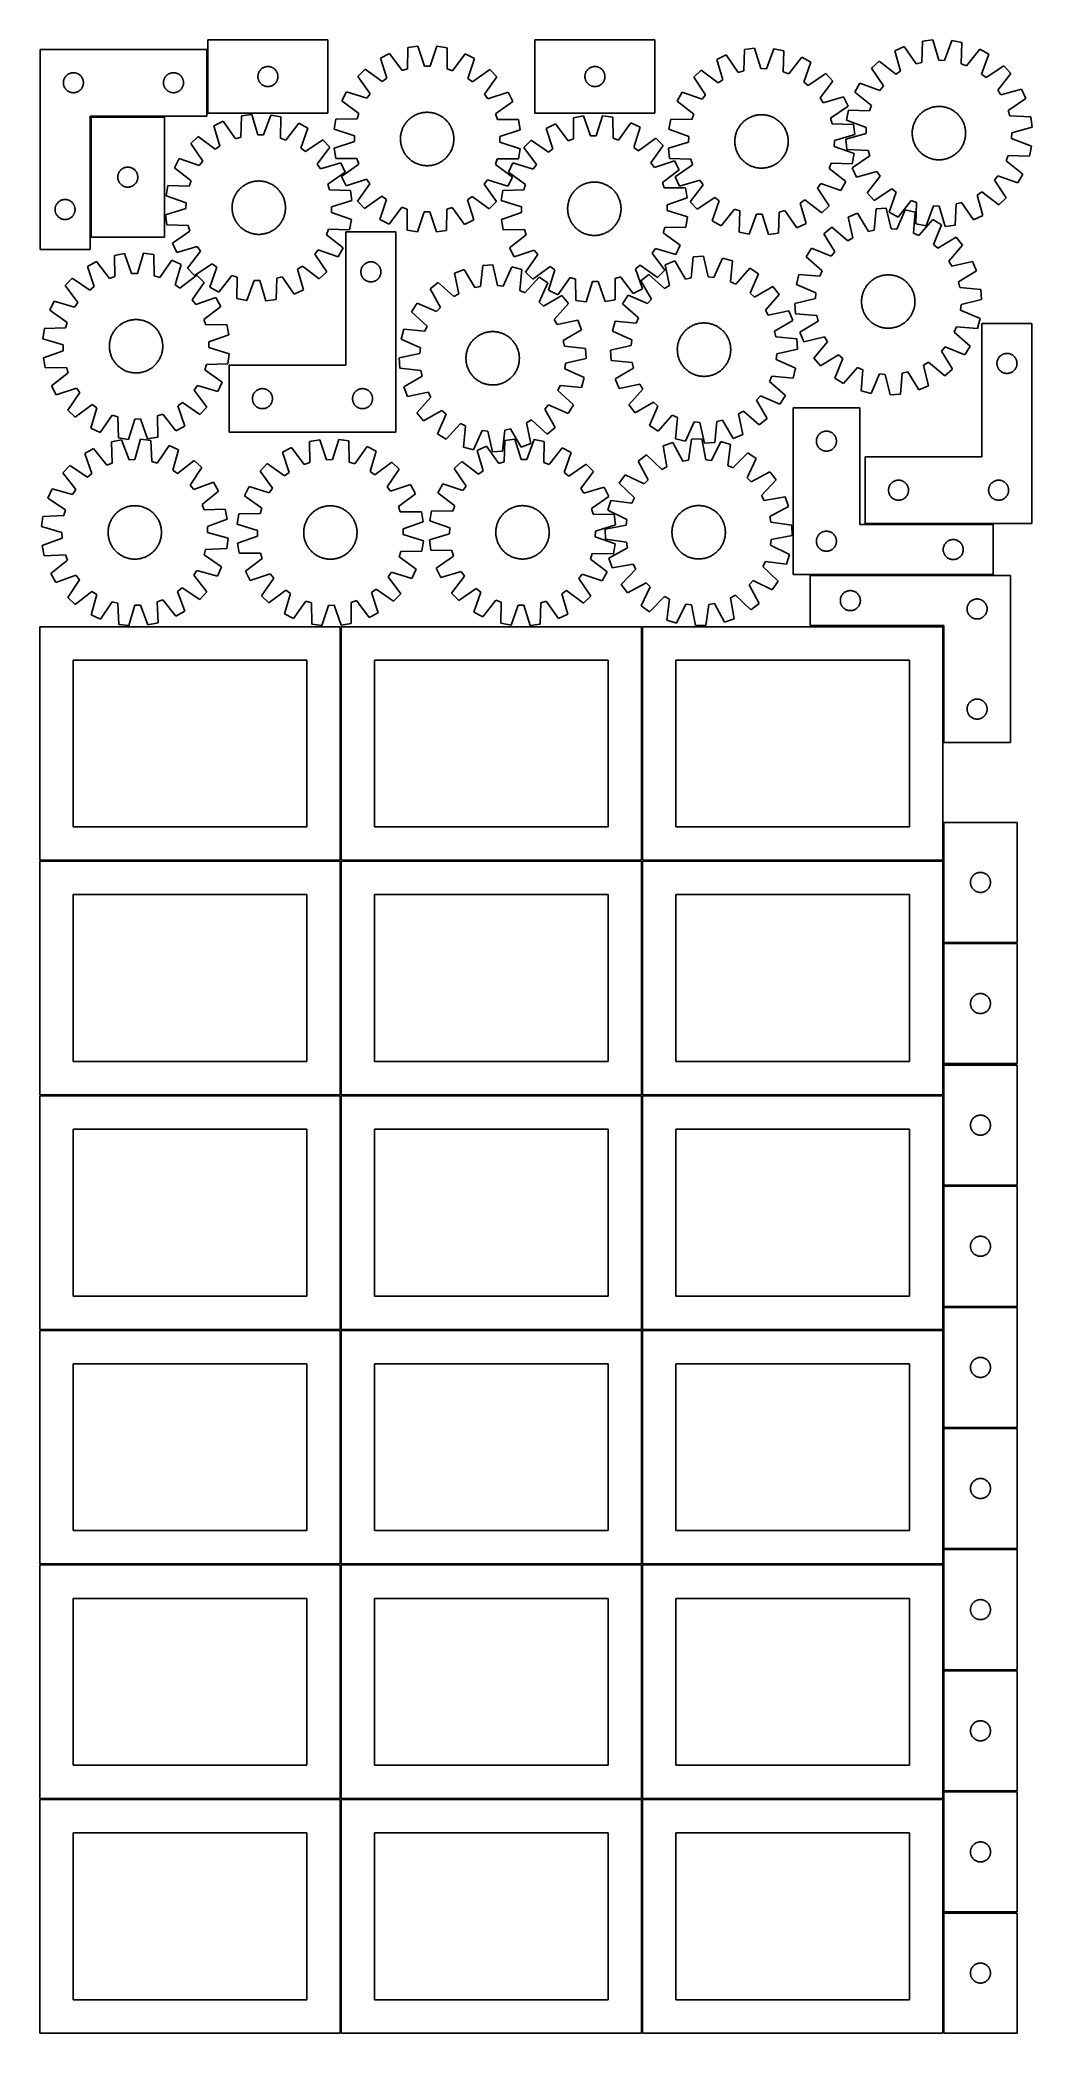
# Model space of a CAD drawing. Header units: millimetres. Extents: x 7 to 1493, y 7 to 2993.
import ezdxf

# ---------------------------------------------------------------- set-up
doc = ezdxf.new("R2010")
doc.units = ezdxf.units.MM
doc.layers.add('COMMON', color=5, linetype='CONTINUOUS', true_color=0x0000ff)
doc.layers.add('CUT', color=7, linetype='CONTINUOUS', true_color=0x000000)

msp = doc.modelspace()

# ---------------------------------------------------------------- linework, layer by layer
at = {"layer": 'COMMON'}
for p, q in [((257.516195, 2979.287381), (257.516195, 2883.487584)), ((82.516195, 2877.78738), (82.516195, 2697.78738)), ((193.266196, 2878.537381), (83.266196, 2878.537381)), ((1243.266273, 2267.912878), (1435.220673, 2267.912878)), ((1435.220673, 2191.412878), (1161.04961, 2191.412878)), ((457.299607, 2114.049516), (457.299607, 1764.074296)), ((908.799608, 2114.074296), (908.799608, 1764.074296)), ((1360.29961, 1940.662877), (1360.29961, 2114.074296)), ((1360.299609, 1820.905793), (1360.299609, 1764.074296)), ((6.549607, 1763.299515), (456.549607, 1763.299515)), ((457.299607, 1762.549515), (457.299607, 1412.574295)), ((458.049608, 1763.324295), (908.049608, 1763.324295)), ((908.799608, 1762.574295), (908.799608, 1412.574295)), ((909.549609, 1763.324295), (1359.549609, 1763.324295)), ((1360.299609, 1762.574295), (1360.299609, 1640.905793)), ((1360.299609, 1639.405792), (1360.299609, 1459.405792)), ((1361.04961, 1640.155792), (1471.04961, 1640.155792)), ((456.549607, 1411.799515), (6.549607, 1411.799515)), ((458.074235, 1411.824294), (908.049608, 1411.824294)), ((908.824235, 1411.074294), (908.824235, 1061.074294)), ((909.574236, 1411.824294), (1359.549609, 1411.824294)), ((1360.324236, 1411.074294), (1360.324236, 1277.145842)), ((1360.324236, 1275.645841), (1360.324236, 1095.645841)), ((1361.074237, 1276.395841), (1471.074237, 1276.395841)), ((1360.324236, 1094.14584), (1360.324236, 1061.074294)), ((1361.074237, 1094.89584), (1471.074237, 1094.89584)), ((6.549607, 1060.299513), (456.549607, 1060.299513)), ((908.074235, 1060.324294), (458.074235, 1060.324294)), ((908.824235, 1059.574293), (908.824235, 709.574293)), ((1359.574236, 1060.324294), (909.574236, 1060.324294)), ((1360.324236, 1059.574293), (1360.324236, 914.14584)), ((1360.324236, 912.645839), (1360.324236, 732.645839)), ((1361.074237, 913.395839), (1471.074237, 913.395839)), ((1360.324236, 731.145838), (1360.324236, 709.574293)), ((1361.074237, 731.895838), (1471.074237, 731.895838)), ((6.549607, 708.799512), (456.549607, 708.799512)), ((457.299607, 708.049512), (457.299607, 358.074292)), ((458.074235, 708.824292), (908.049608, 708.824292)), ((908.799608, 708.074292), (908.799608, 358.074292)), ((909.574236, 708.824292), (1359.549609, 708.824292)), ((1360.299609, 549.572968), (1360.299609, 369.572968)), ((1361.100341, 368.822967), (1471.04961, 368.822967)), ((6.549607, 357.299511), (456.524767, 357.299511)), ((457.274767, 356.549511), (457.274767, 6.549511)), ((908.774768, 356.549511), (908.774768, 6.549511)), ((1360.274769, 186.524781), (1360.274769, 6.549511))]:
    msp.add_line(p, q, dxfattribs=at)
at = {"layer": 'CUT'}
for p, q in [((438.266196, 2993.487584), (258.266196, 2993.487584)), ((258.266196, 2993.487584), (258.266196, 2883.487584)), ((438.266196, 2883.487584), (438.266196, 2993.487584)), ((928.31131, 2993.479278), (748.31131, 2993.479278)), ((748.31131, 2993.479278), (748.31131, 2883.479278)), ((928.31131, 2883.479278), (928.31131, 2993.479278)), ((1329.305964, 2991.55187), (1327.976355, 2959.815347)), ((1344.580026, 2993.40486), (1329.305964, 2991.55187)), ((1353.459681, 2962.906885), (1344.580026, 2993.40486)), ((1373.100017, 2992.367602), (1362.02836, 2962.595246)), ((1388.199119, 2989.409955), (1373.100017, 2992.367602)), ((1387.219781, 2957.660693), (1388.199119, 2989.409955)), ((6.766195, 2979.287381), (6.766195, 2679.287381)), ((256.766195, 2979.287381), (6.766195, 2979.287381)), ((256.766195, 2879.287381), (256.766195, 2979.287381)), ((530.693756, 2973.156911), (516.962786, 2966.214936)), ((516.962786, 2966.214936), (526.516474, 2935.921342)), ((549.425296, 2947.50337), (530.693756, 2973.156911)), ((557.863412, 2981.890502), (557.588274, 2950.127331)), ((573.067528, 2984.24961), (557.863412, 2981.890502)), ((582.954902, 2954.063279), (573.067528, 2984.24961)), ((601.606235, 2984.159864), (591.529203, 2954.036315)), ((616.795213, 2981.705178), (601.606235, 2984.159864)), ((616.870575, 2949.940905), (616.795213, 2981.705178)), ((643.909403, 2972.800879), (625.016888, 2947.265656)), ((657.59644, 2965.772682), (643.909403, 2972.800879)), ((647.852413, 2935.539774), (657.59644, 2965.772682)), ((1035.025707, 2970.893994), (1021.122019, 2964.30476)), ((1021.122019, 2964.30476), (1029.899359, 2933.777182)), ((1053.096345, 2944.770695), (1035.025707, 2970.893994)), ((1062.409433, 2978.931243), (1061.323639, 2947.185443)), ((1077.668811, 2980.901502), (1062.409433, 2978.931243)), ((1086.782466, 2950.472633), (1077.668811, 2980.901502)), ((1106.195929, 2980.083342), (1095.353286, 2950.226821)), ((1121.317303, 2977.241762), (1106.195929, 2980.083342)), ((1120.581867, 2945.485914), (1121.317303, 2977.241762)), ((1148.195379, 2967.648283), (1128.657241, 2942.603605)), ((1161.698565, 2960.273018), (1148.195379, 2967.648283)), ((1151.186026, 2930.298674), (1161.698565, 2960.273018)), ((1264.224576, 2961.318485), (1252.95676, 2950.841517)), ((1289.334628, 2941.864436), (1264.224576, 2961.318485)), ((1301.86131, 2983.725199), (1287.907419, 2977.242956)), ((1287.907419, 2977.242956), (1296.450011, 2946.648858)), ((1319.730756, 2957.463866), (1301.86131, 2983.725199)), ((1327.976355, 2959.815347), (1319.730756, 2957.463866)), ((1362.02836, 2962.595246), (1353.459681, 2962.906885)), ((1395.272777, 2954.71644), (1387.219781, 2957.660693)), ((1415.002713, 2979.610302), (1395.272777, 2954.71644)), ((1428.448849, 2972.131534), (1415.002713, 2979.610302)), ((1417.706381, 2942.238823), (1428.448849, 2972.131534)), ((41.771168, 2929.673599), (41.810932, 2930.445013)), ((41.771168, 2928.901162), (41.771168, 2929.673599)), ((41.810932, 2928.129749), (41.771168, 2928.901162)), ((41.810932, 2930.445013), (41.890355, 2931.213356)), ((41.890355, 2927.361405), (41.810932, 2928.129749)), ((41.890355, 2931.213356), (42.009226, 2931.976592)), ((42.009226, 2926.598169), (41.890355, 2927.361405)), ((42.009226, 2931.976592), (42.16723, 2932.732697)), ((42.16723, 2932.732697), (42.363947, 2933.479665)), ((42.363947, 2933.479665), (42.598857, 2934.215516)), ((42.598857, 2934.215516), (42.871336, 2934.938299)), ((42.871336, 2934.938299), (43.180661, 2935.646096)), ((43.180661, 2935.646096), (43.526013, 2936.337032)), ((43.526013, 2936.337032), (43.906476, 2937.009273)), ((43.906476, 2937.009273), (44.32104, 2937.661036)), ((44.32104, 2937.661036), (44.768606, 2938.290595)), ((44.768606, 2938.290595), (45.247988, 2938.896278)), ((45.247988, 2938.896278), (45.757915, 2939.476481)), ((45.757915, 2939.476481), (46.297033, 2940.029663)), ((46.297033, 2940.029663), (46.863913, 2940.55436)), ((46.863913, 2940.55436), (47.457053, 2941.049178)), ((47.457053, 2941.049178), (48.074879, 2941.512806)), ((48.074879, 2941.512806), (48.715752, 2941.944014)), ((48.715752, 2941.944014), (49.377974, 2942.341659)), ((49.377974, 2942.341659), (50.059788, 2942.704687)), ((50.059788, 2942.704687), (50.759387, 2943.032134)), ((50.759387, 2943.032134), (51.474914, 2943.323133)), ((51.474914, 2943.323133), (52.204473, 2943.576911)), ((52.204473, 2943.576911), (52.946128, 2943.792797)), ((52.946128, 2943.792797), (53.697914, 2943.970216)), ((53.697914, 2943.970216), (54.457836, 2944.108699)), ((54.457836, 2944.108699), (55.22388, 2944.207879)), ((55.22388, 2944.207879), (55.994014, 2944.267492)), ((55.994014, 2944.267492), (56.766195, 2944.287381)), ((56.766195, 2944.287381), (57.538376, 2944.267492)), ((57.538376, 2944.267492), (58.30851, 2944.207879)), ((58.30851, 2944.207879), (59.074554, 2944.108699)), ((59.074554, 2944.108699), (59.834476, 2943.970216)), ((59.834476, 2943.970216), (60.586262, 2943.792797)), ((60.586262, 2943.792797), (61.327918, 2943.576911)), ((61.327918, 2943.576911), (62.057476, 2943.323133)), ((62.057476, 2943.323133), (62.773004, 2943.032134)), ((62.773004, 2943.032134), (63.472602, 2942.704687)), ((63.472602, 2942.704687), (64.154416, 2942.341659)), ((64.154416, 2942.341659), (64.816638, 2941.944014)), ((64.816638, 2941.944014), (65.457512, 2941.512806)), ((65.457512, 2941.512806), (66.075337, 2941.049178)), ((66.075337, 2941.049178), (66.668477, 2940.55436)), ((66.668477, 2940.55436), (67.235357, 2940.029663)), ((67.235357, 2940.029663), (67.774476, 2939.476481)), ((67.774476, 2939.476481), (68.284402, 2938.896278)), ((68.284402, 2938.896278), (68.763784, 2938.290595)), ((68.763784, 2938.290595), (69.21135, 2937.661036)), ((69.21135, 2937.661036), (69.625915, 2937.009273)), ((69.625915, 2937.009273), (70.006377, 2936.337032)), ((70.006377, 2936.337032), (70.351729, 2935.646096)), ((70.351729, 2935.646096), (70.661055, 2934.938299)), ((70.661055, 2934.938299), (70.933534, 2934.215516)), ((70.933534, 2934.215516), (71.168443, 2933.479665)), ((71.168443, 2933.479665), (71.365161, 2932.732697)), ((71.365161, 2932.732697), (71.523164, 2931.976592)), ((71.523164, 2931.976592), (71.642035, 2931.213356)), ((71.642035, 2927.361405), (71.523164, 2926.598169)), ((71.642035, 2931.213356), (71.721458, 2930.445013)), ((71.721458, 2928.129749), (71.642035, 2927.361405)), ((71.721458, 2930.445013), (71.761222, 2929.673599)), ((71.761222, 2928.901162), (71.721458, 2928.129749)), ((71.761222, 2929.673599), (71.761222, 2928.901162)), ((191.771168, 2929.673599), (191.810932, 2930.445013)), ((191.771168, 2928.901162), (191.771168, 2929.673599)), ((191.810932, 2928.129749), (191.771168, 2928.901162)), ((191.810932, 2930.445013), (191.890355, 2931.213356)), ((191.890355, 2927.361405), (191.810932, 2928.129749)), ((191.890355, 2931.213356), (192.009226, 2931.976592)), ((192.009226, 2926.598169), (191.890355, 2927.361405)), ((192.009226, 2931.976592), (192.16723, 2932.732697)), ((192.16723, 2932.732697), (192.363947, 2933.479665)), ((192.363947, 2933.479665), (192.598857, 2934.215516)), ((192.598857, 2934.215516), (192.871336, 2934.938299)), ((192.871336, 2934.938299), (193.180661, 2935.646096)), ((193.180661, 2935.646096), (193.526013, 2936.337032)), ((193.526013, 2936.337032), (193.906476, 2937.009273)), ((193.906476, 2937.009273), (194.32104, 2937.661036)), ((194.32104, 2937.661036), (194.768606, 2938.290595)), ((194.768606, 2938.290595), (195.247988, 2938.896278)), ((195.247988, 2938.896278), (195.757915, 2939.476481)), ((195.757915, 2939.476481), (196.297033, 2940.029663)), ((196.297033, 2940.029663), (196.863913, 2940.55436)), ((196.863913, 2940.55436), (197.457053, 2941.049178)), ((197.457053, 2941.049178), (198.074879, 2941.512806)), ((198.074879, 2941.512806), (198.715752, 2941.944014)), ((198.715752, 2941.944014), (199.377974, 2942.341659)), ((199.377974, 2942.341659), (200.059788, 2942.704687)), ((200.059788, 2942.704687), (200.759387, 2943.032134)), ((200.759387, 2943.032134), (201.474914, 2943.323133)), ((201.474914, 2943.323133), (202.204473, 2943.576911)), ((202.204473, 2943.576911), (202.946128, 2943.792797)), ((202.946128, 2943.792797), (203.697914, 2943.970216)), ((203.697914, 2943.970216), (204.457836, 2944.108699)), ((204.457836, 2944.108699), (205.22388, 2944.207879)), ((205.22388, 2944.207879), (205.994014, 2944.267492)), ((205.994014, 2944.267492), (206.766195, 2944.287381)), ((206.766195, 2944.287381), (207.538376, 2944.267492)), ((207.538376, 2944.267492), (208.30851, 2944.207879)), ((208.30851, 2944.207879), (209.074554, 2944.108699)), ((209.074554, 2944.108699), (209.834476, 2943.970216)), ((209.834476, 2943.970216), (210.586262, 2943.792797)), ((210.586262, 2943.792797), (211.327918, 2943.576911)), ((211.327918, 2943.576911), (212.057476, 2943.323133)), ((212.057476, 2943.323133), (212.773004, 2943.032134)), ((212.773004, 2943.032134), (213.472602, 2942.704687)), ((213.472602, 2942.704687), (214.154416, 2942.341659)), ((214.154416, 2942.341659), (214.816638, 2941.944014)), ((214.816638, 2941.944014), (215.457512, 2941.512806)), ((215.457512, 2941.512806), (216.075337, 2941.049178)), ((216.075337, 2941.049178), (216.668477, 2940.55436)), ((216.668477, 2940.55436), (217.235357, 2940.029663)), ((217.235357, 2940.029663), (217.774476, 2939.476481)), ((217.774476, 2939.476481), (218.284402, 2938.896278)), ((218.284402, 2938.896278), (218.763784, 2938.290595)), ((218.763784, 2938.290595), (219.21135, 2937.661036)), ((219.21135, 2937.661036), (219.625915, 2937.009273)), ((219.625915, 2937.009273), (220.006377, 2936.337032)), ((220.006377, 2936.337032), (220.351729, 2935.646096)), ((220.351729, 2935.646096), (220.661055, 2934.938299)), ((220.661055, 2934.938299), (220.933534, 2934.215516)), ((220.933534, 2934.215516), (221.168443, 2933.479665)), ((221.168443, 2933.479665), (221.365161, 2932.732697)), ((221.365161, 2932.732697), (221.523164, 2931.976592)), ((221.523164, 2931.976592), (221.642035, 2931.213356)), ((221.642035, 2927.361405), (221.523164, 2926.598169)), ((221.642035, 2931.213356), (221.721458, 2930.445013)), ((221.721458, 2928.129749), (221.642035, 2927.361405)), ((221.721458, 2930.445013), (221.761222, 2929.673599)), ((221.761222, 2928.901162), (221.721458, 2928.129749)), ((221.761222, 2929.673599), (221.761222, 2928.901162)), ((333.266196, 2938.487584), (333.286085, 2939.259765)), ((333.286085, 2937.715402), (333.266196, 2938.487584)), ((333.286085, 2939.259765), (333.345698, 2940.029899)), ((333.345698, 2936.945269), (333.286085, 2937.715402)), ((333.345698, 2940.029899), (333.444878, 2940.795942)), ((333.444878, 2936.179225), (333.345698, 2936.945269)), ((333.444878, 2940.795942), (333.583361, 2941.555865)), ((333.583361, 2935.419303), (333.444878, 2936.179225)), ((333.583361, 2941.555865), (333.76078, 2942.30765)), ((333.76078, 2934.667517), (333.583361, 2935.419303)), ((333.76078, 2942.30765), (333.976665, 2943.049306)), ((333.976665, 2933.925861), (333.76078, 2934.667517)), ((333.976665, 2943.049306), (334.230444, 2943.778865)), ((334.230444, 2933.196302), (333.976665, 2933.925861)), ((334.230444, 2943.778865), (334.521443, 2944.494392)), ((334.521443, 2932.480775), (334.230444, 2933.196302)), ((334.521443, 2944.494392), (334.84889, 2945.193991)), ((334.84889, 2931.781177), (334.521443, 2932.480775)), ((334.84889, 2945.193991), (335.211918, 2945.875805)), ((335.211918, 2931.099363), (334.84889, 2931.781177)), ((335.211918, 2945.875805), (335.609563, 2946.538027)), ((335.609563, 2930.437141), (335.211918, 2931.099363)), ((335.609563, 2946.538027), (336.040771, 2947.1789)), ((336.040771, 2929.796267), (335.609563, 2930.437141)), ((336.040771, 2947.1789), (336.504399, 2947.796726)), ((336.504399, 2929.178441), (336.040771, 2929.796267)), ((336.504399, 2947.796726), (336.999217, 2948.389865)), ((336.999217, 2928.585302), (336.504399, 2929.178441)), ((336.999217, 2948.389865), (337.523913, 2948.956746)), ((337.523913, 2928.018421), (336.999217, 2928.585302)), ((337.523913, 2948.956746), (338.077096, 2949.495864)), ((338.077096, 2927.479303), (337.523913, 2928.018421)), ((338.077096, 2949.495864), (338.657298, 2950.00579)), ((338.657298, 2926.969377), (338.077096, 2927.479303)), ((338.657298, 2950.00579), (339.262982, 2950.485172)), ((339.262982, 2950.485172), (339.89254, 2950.932739)), ((339.89254, 2950.932739), (340.544304, 2951.347303)), ((340.544304, 2951.347303), (341.216545, 2951.727766)), ((341.216545, 2951.727766), (341.90748, 2952.073118)), ((341.90748, 2952.073118), (342.615278, 2952.382443)), ((342.615278, 2952.382443), (343.33806, 2952.654922)), ((343.33806, 2952.654922), (344.073912, 2952.889832)), ((344.073912, 2952.889832), (344.82088, 2953.086549)), ((344.82088, 2953.086549), (345.576985, 2953.244553)), ((345.576985, 2953.244553), (346.340221, 2953.363424)), ((346.340221, 2953.363424), (347.108564, 2953.442847)), ((347.108564, 2953.442847), (347.879977, 2953.482611)), ((347.879977, 2953.482611), (348.652415, 2953.482611)), ((348.652415, 2953.482611), (349.423828, 2953.442847)), ((349.423828, 2953.442847), (350.192171, 2953.363424)), ((350.192171, 2953.363424), (350.955408, 2953.244553)), ((350.955408, 2953.244553), (351.711512, 2953.086549)), ((351.711512, 2953.086549), (352.458481, 2952.889832)), ((352.458481, 2952.889832), (353.194332, 2952.654922)), ((353.194332, 2952.654922), (353.917115, 2952.382443)), ((353.917115, 2952.382443), (354.624912, 2952.073118)), ((354.624912, 2952.073118), (355.315847, 2951.727766)), ((355.315847, 2951.727766), (355.988088, 2951.347303)), ((355.988088, 2951.347303), (356.639852, 2950.932739)), ((356.639852, 2950.932739), (357.26941, 2950.485172)), ((357.26941, 2950.485172), (357.875094, 2950.00579)), ((357.875094, 2950.00579), (358.455296, 2949.495864)), ((358.455296, 2927.479303), (357.875094, 2926.969377)), ((358.455296, 2949.495864), (359.008479, 2948.956746)), ((359.008479, 2928.018421), (358.455296, 2927.479303)), ((359.008479, 2948.956746), (359.533175, 2948.389865)), ((359.533175, 2928.585302), (359.008479, 2928.018421)), ((359.533175, 2948.389865), (360.027993, 2947.796726)), ((360.027993, 2929.178441), (359.533175, 2928.585302)), ((360.027993, 2947.796726), (360.491621, 2947.1789)), ((360.491621, 2929.796267), (360.027993, 2929.178441)), ((360.491621, 2947.1789), (360.92283, 2946.538027)), ((360.92283, 2930.437141), (360.491621, 2929.796267)), ((360.92283, 2946.538027), (361.320475, 2945.875805)), ((361.320475, 2931.099363), (360.92283, 2930.437141)), ((361.320475, 2945.875805), (361.683502, 2945.193991)), ((361.683502, 2931.781177), (361.320475, 2931.099363)), ((361.683502, 2945.193991), (362.01095, 2944.494392)), ((362.01095, 2932.480775), (361.683502, 2931.781177)), ((362.01095, 2944.494392), (362.301948, 2943.778865)), ((362.301948, 2933.196302), (362.01095, 2932.480775)), ((362.301948, 2943.778865), (362.555727, 2943.049306)), ((362.555727, 2933.925861), (362.301948, 2933.196302)), ((362.555727, 2943.049306), (362.771612, 2942.30765)), ((362.771612, 2934.667517), (362.555727, 2933.925861)), ((362.771612, 2942.30765), (362.949031, 2941.555865)), ((362.949031, 2935.419303), (362.771612, 2934.667517)), ((362.949031, 2941.555865), (363.087515, 2940.795942)), ((363.087515, 2936.179225), (362.949031, 2935.419303)), ((363.087515, 2940.795942), (363.186694, 2940.029899)), ((363.186694, 2936.945269), (363.087515, 2936.179225)), ((363.186694, 2940.029899), (363.246307, 2939.259765)), ((363.246307, 2937.715402), (363.186694, 2936.945269)), ((363.246307, 2939.259765), (363.266196, 2938.487584)), ((363.266196, 2938.487584), (363.246307, 2937.715402)), ((493.821736, 2949.512911), (482.907996, 2938.667598)), ((482.907996, 2938.667598), (501.355329, 2912.80893)), ((519.56387, 2930.903309), (493.821736, 2949.512911)), ((526.516474, 2935.921342), (519.56387, 2930.903309)), ((557.588274, 2950.127331), (549.425296, 2947.50337)), ((591.529203, 2954.036315), (582.954902, 2954.063279)), ((625.016888, 2947.265656), (616.870575, 2949.940905)), ((654.77332, 2930.478112), (647.852413, 2935.539774)), ((680.631987, 2948.925445), (654.77332, 2930.478112)), ((672.867698, 2912.269571), (691.477301, 2938.011705)), ((691.477301, 2938.011705), (680.631987, 2948.925445)), ((823.31131, 2938.479278), (823.331199, 2939.251459)), ((823.331199, 2937.707097), (823.31131, 2938.479278)), ((823.331199, 2939.251459), (823.390812, 2940.021593)), ((823.390812, 2936.936963), (823.331199, 2937.707097)), ((823.390812, 2940.021593), (823.489992, 2940.787637)), ((823.489992, 2936.170919), (823.390812, 2936.936963)), ((823.489992, 2940.787637), (823.628475, 2941.547559)), ((823.628475, 2935.410997), (823.489992, 2936.170919)), ((823.628475, 2941.547559), (823.805894, 2942.299345)), ((823.805894, 2934.659211), (823.628475, 2935.410997)), ((823.805894, 2942.299345), (824.021779, 2943.041)), ((824.021779, 2933.917555), (823.805894, 2934.659211)), ((824.021779, 2943.041), (824.275558, 2943.770559)), ((824.275558, 2933.187997), (824.021779, 2933.917555)), ((824.275558, 2943.770559), (824.566556, 2944.486086)), ((824.566556, 2932.472469), (824.275558, 2933.187997)), ((824.566556, 2944.486086), (824.894004, 2945.185685)), ((824.894004, 2931.772871), (824.566556, 2932.472469)), ((824.894004, 2945.185685), (825.257031, 2945.867499)), ((825.257031, 2931.091057), (824.894004, 2931.772871)), ((825.257031, 2945.867499), (825.654677, 2946.529721)), ((825.654677, 2930.428835), (825.257031, 2931.091057)), ((825.654677, 2946.529721), (826.085885, 2947.170594)), ((826.085885, 2929.787961), (825.654677, 2930.428835)), ((826.085885, 2947.170594), (826.549513, 2947.78842)), ((826.549513, 2929.170136), (826.085885, 2929.787961)), ((826.549513, 2947.78842), (827.044331, 2948.38156)), ((827.044331, 2928.576996), (826.549513, 2929.170136)), ((827.044331, 2948.38156), (827.569027, 2948.94844)), ((827.569027, 2928.010116), (827.044331, 2928.576996)), ((827.569027, 2948.94844), (828.12221, 2949.487558)), ((828.12221, 2927.470997), (827.569027, 2928.010116)), ((828.12221, 2949.487558), (828.702412, 2949.997485)), ((828.702412, 2926.961071), (828.12221, 2927.470997)), ((828.702412, 2949.997485), (829.308096, 2950.476867)), ((829.308096, 2950.476867), (829.937654, 2950.924433)), ((829.937654, 2950.924433), (830.589418, 2951.338997)), ((830.589418, 2951.338997), (831.261659, 2951.71946)), ((831.261659, 2951.71946), (831.952594, 2952.064812)), ((831.952594, 2952.064812), (832.660392, 2952.374137)), ((832.660392, 2952.374137), (833.383174, 2952.646616)), ((833.383174, 2952.646616), (834.119026, 2952.881526)), ((834.119026, 2952.881526), (834.865994, 2953.078244)), ((834.865994, 2953.078244), (835.622099, 2953.236247)), ((835.622099, 2953.236247), (836.385335, 2953.355118)), ((836.385335, 2953.355118), (837.153678, 2953.434541)), ((837.153678, 2953.434541), (837.925091, 2953.474305)), ((837.925091, 2953.474305), (838.697529, 2953.474305)), ((838.697529, 2953.474305), (839.468942, 2953.434541)), ((839.468942, 2953.434541), (840.237285, 2953.355118)), ((840.237285, 2953.355118), (841.000521, 2953.236247)), ((841.000521, 2953.236247), (841.756626, 2953.078244)), ((841.756626, 2953.078244), (842.503595, 2952.881526)), ((842.503595, 2952.881526), (843.239446, 2952.646616)), ((843.239446, 2952.646616), (843.962228, 2952.374137)), ((843.962228, 2952.374137), (844.670026, 2952.064812)), ((844.670026, 2952.064812), (845.360961, 2951.71946)), ((845.360961, 2951.71946), (846.033202, 2951.338997)), ((846.033202, 2951.338997), (846.684966, 2950.924433)), ((846.684966, 2950.924433), (847.314524, 2950.476867)), ((847.314524, 2950.476867), (847.920208, 2949.997485)), ((847.920208, 2949.997485), (848.50041, 2949.487558)), ((848.50041, 2927.470997), (847.920208, 2926.961071)), ((848.50041, 2949.487558), (849.053593, 2948.94844)), ((849.053593, 2928.010116), (848.50041, 2927.470997)), ((849.053593, 2948.94844), (849.578289, 2948.38156)), ((849.578289, 2928.576996), (849.053593, 2928.010116)), ((849.578289, 2948.38156), (850.073107, 2947.78842)), ((850.073107, 2929.170136), (849.578289, 2928.576996)), ((850.073107, 2947.78842), (850.536735, 2947.170594)), ((850.536735, 2929.787961), (850.073107, 2929.170136)), ((850.536735, 2947.170594), (850.967943, 2946.529721)), ((850.967943, 2930.428835), (850.536735, 2929.787961)), ((850.967943, 2946.529721), (851.365589, 2945.867499)), ((851.365589, 2931.091057), (850.967943, 2930.428835)), ((851.365589, 2945.867499), (851.728616, 2945.185685)), ((851.728616, 2931.772871), (851.365589, 2931.091057)), ((851.728616, 2945.185685), (852.056064, 2944.486086)), ((852.056064, 2932.472469), (851.728616, 2931.772871)), ((852.056064, 2944.486086), (852.347062, 2943.770559)), ((852.347062, 2933.187997), (852.056064, 2932.472469)), ((852.347062, 2943.770559), (852.600841, 2943.041)), ((852.600841, 2933.917555), (852.347062, 2933.187997)), ((852.600841, 2943.041), (852.816726, 2942.299345)), ((852.816726, 2934.659211), (852.600841, 2933.917555)), ((852.816726, 2942.299345), (852.994145, 2941.547559)), ((852.994145, 2935.410997), (852.816726, 2934.659211)), ((852.994145, 2941.547559), (853.132629, 2940.787637)), ((853.132629, 2936.170919), (852.994145, 2935.410997)), ((853.132629, 2940.787637), (853.231808, 2940.021593)), ((853.231808, 2936.936963), (853.132629, 2936.170919)), ((853.231808, 2940.021593), (853.291421, 2939.251459)), ((853.291421, 2937.707097), (853.231808, 2936.936963)), ((853.291421, 2939.251459), (853.31131, 2938.479278)), ((853.31131, 2938.479278), (853.291421, 2937.707097)), ((997.562194, 2948.198846), (986.375186, 2937.635636)), ((986.375186, 2937.635636), (1004.156474, 2911.31453)), ((1022.820936, 2928.938246), (997.562194, 2948.198846)), ((1029.899359, 2933.777182), (1022.820936, 2928.938246)), ((1061.323639, 2947.185443), (1053.096345, 2944.770695)), ((1095.353286, 2950.226821), (1086.782466, 2950.472633)), ((1128.657241, 2942.603605), (1120.581867, 2945.485914)), ((1157.97548, 2925.062007), (1151.186026, 2930.298674)), ((1184.296586, 2942.843294), (1157.97548, 2925.062007)), ((1175.599196, 2906.397544), (1194.859796, 2931.656286)), ((1194.859796, 2931.656286), (1184.296586, 2942.843294)), ((1235.35397, 2928.378044), (1227.875202, 2914.931908)), ((1265.24668, 2917.635576), (1235.35397, 2928.378044)), ((1252.95676, 2950.841517), (1270.535344, 2924.384606)), ((1296.450011, 2946.648858), (1289.334628, 2941.864436)), ((1424.455411, 2936.950159), (1417.706381, 2942.238823)), ((1450.912321, 2954.528744), (1424.455411, 2936.950159)), ((1441.935241, 2918.150876), (1461.38929, 2943.260928)), ((1461.38929, 2943.260928), (1450.912321, 2954.528744)), ((42.16723, 2925.842065), (42.009226, 2926.598169)), ((42.363947, 2925.095096), (42.16723, 2925.842065)), ((42.598857, 2924.359245), (42.363947, 2925.095096)), ((42.871336, 2923.636462), (42.598857, 2924.359245)), ((43.180661, 2922.928665), (42.871336, 2923.636462)), ((43.526013, 2922.237729), (43.180661, 2922.928665)), ((43.906476, 2921.565489), (43.526013, 2922.237729)), ((44.32104, 2920.913725), (43.906476, 2921.565489)), ((44.768606, 2920.284166), (44.32104, 2920.913725)), ((45.247988, 2919.678483), (44.768606, 2920.284166)), ((45.757915, 2919.098281), (45.247988, 2919.678483)), ((46.297033, 2918.545098), (45.757915, 2919.098281)), ((46.863913, 2918.020402), (46.297033, 2918.545098)), ((47.457053, 2917.525584), (46.863913, 2918.020402)), ((48.074879, 2917.061956), (47.457053, 2917.525584)), ((48.715752, 2916.630747), (48.074879, 2917.061956)), ((49.377974, 2916.233102), (48.715752, 2916.630747)), ((50.059788, 2915.870074), (49.377974, 2916.233102)), ((50.759387, 2915.542627), (50.059788, 2915.870074)), ((51.474914, 2915.251628), (50.759387, 2915.542627)), ((52.204473, 2914.99785), (51.474914, 2915.251628)), ((52.946128, 2914.781965), (52.204473, 2914.99785)), ((53.697914, 2914.604545), (52.946128, 2914.781965)), ((54.457836, 2914.466062), (53.697914, 2914.604545)), ((55.22388, 2914.366882), (54.457836, 2914.466062)), ((55.994014, 2914.307269), (55.22388, 2914.366882)), ((56.766195, 2914.287381), (55.994014, 2914.307269)), ((57.538376, 2914.307269), (56.766195, 2914.287381)), ((58.30851, 2914.366882), (57.538376, 2914.307269)), ((59.074554, 2914.466062), (58.30851, 2914.366882)), ((59.834476, 2914.604545), (59.074554, 2914.466062)), ((60.586262, 2914.781965), (59.834476, 2914.604545)), ((61.327918, 2914.99785), (60.586262, 2914.781965)), ((62.057476, 2915.251628), (61.327918, 2914.99785)), ((62.773004, 2915.542627), (62.057476, 2915.251628)), ((63.472602, 2915.870074), (62.773004, 2915.542627)), ((64.154416, 2916.233102), (63.472602, 2915.870074)), ((64.816638, 2916.630747), (64.154416, 2916.233102)), ((65.457512, 2917.061956), (64.816638, 2916.630747)), ((66.075337, 2917.525584), (65.457512, 2917.061956)), ((66.668477, 2918.020402), (66.075337, 2917.525584)), ((67.235357, 2918.545098), (66.668477, 2918.020402)), ((67.774476, 2919.098281), (67.235357, 2918.545098)), ((68.284402, 2919.678483), (67.774476, 2919.098281)), ((68.763784, 2920.284166), (68.284402, 2919.678483)), ((69.21135, 2920.913725), (68.763784, 2920.284166)), ((69.625915, 2921.565489), (69.21135, 2920.913725)), ((70.006377, 2922.237729), (69.625915, 2921.565489)), ((70.351729, 2922.928665), (70.006377, 2922.237729)), ((70.661055, 2923.636462), (70.351729, 2922.928665)), ((70.933534, 2924.359245), (70.661055, 2923.636462)), ((71.168443, 2925.095096), (70.933534, 2924.359245)), ((71.365161, 2925.842065), (71.168443, 2925.095096)), ((71.523164, 2926.598169), (71.365161, 2925.842065)), ((192.16723, 2925.842065), (192.009226, 2926.598169)), ((192.363947, 2925.095096), (192.16723, 2925.842065)), ((192.598857, 2924.359245), (192.363947, 2925.095096)), ((192.871336, 2923.636462), (192.598857, 2924.359245)), ((193.180661, 2922.928665), (192.871336, 2923.636462)), ((193.526013, 2922.237729), (193.180661, 2922.928665)), ((193.906476, 2921.565489), (193.526013, 2922.237729)), ((194.32104, 2920.913725), (193.906476, 2921.565489)), ((194.768606, 2920.284166), (194.32104, 2920.913725)), ((195.247988, 2919.678483), (194.768606, 2920.284166)), ((195.757915, 2919.098281), (195.247988, 2919.678483)), ((196.297033, 2918.545098), (195.757915, 2919.098281)), ((196.863913, 2918.020402), (196.297033, 2918.545098)), ((197.457053, 2917.525584), (196.863913, 2918.020402)), ((198.074879, 2917.061956), (197.457053, 2917.525584)), ((198.715752, 2916.630747), (198.074879, 2917.061956)), ((199.377974, 2916.233102), (198.715752, 2916.630747)), ((200.059788, 2915.870074), (199.377974, 2916.233102)), ((200.759387, 2915.542627), (200.059788, 2915.870074)), ((201.474914, 2915.251628), (200.759387, 2915.542627)), ((202.204473, 2914.99785), (201.474914, 2915.251628)), ((202.946128, 2914.781965), (202.204473, 2914.99785)), ((203.697914, 2914.604545), (202.946128, 2914.781965)), ((204.457836, 2914.466062), (203.697914, 2914.604545)), ((205.22388, 2914.366882), (204.457836, 2914.466062)), ((205.994014, 2914.307269), (205.22388, 2914.366882)), ((206.766195, 2914.287381), (205.994014, 2914.307269)), ((207.538376, 2914.307269), (206.766195, 2914.287381)), ((208.30851, 2914.366882), (207.538376, 2914.307269)), ((209.074554, 2914.466062), (208.30851, 2914.366882)), ((209.834476, 2914.604545), (209.074554, 2914.466062)), ((210.586262, 2914.781965), (209.834476, 2914.604545)), ((211.327918, 2914.99785), (210.586262, 2914.781965)), ((212.057476, 2915.251628), (211.327918, 2914.99785)), ((212.773004, 2915.542627), (212.057476, 2915.251628)), ((213.472602, 2915.870074), (212.773004, 2915.542627)), ((214.154416, 2916.233102), (213.472602, 2915.870074)), ((214.816638, 2916.630747), (214.154416, 2916.233102)), ((215.457512, 2917.061956), (214.816638, 2916.630747)), ((216.075337, 2917.525584), (215.457512, 2917.061956)), ((216.668477, 2918.020402), (216.075337, 2917.525584)), ((217.235357, 2918.545098), (216.668477, 2918.020402)), ((217.774476, 2919.098281), (217.235357, 2918.545098)), ((218.284402, 2919.678483), (217.774476, 2919.098281)), ((218.763784, 2920.284166), (218.284402, 2919.678483)), ((219.21135, 2920.913725), (218.763784, 2920.284166)), ((219.625915, 2921.565489), (219.21135, 2920.913725)), ((220.006377, 2922.237729), (219.625915, 2921.565489)), ((220.351729, 2922.928665), (220.006377, 2922.237729)), ((220.661055, 2923.636462), (220.351729, 2922.928665)), ((220.933534, 2924.359245), (220.661055, 2923.636462)), ((221.168443, 2925.095096), (220.933534, 2924.359245)), ((221.365161, 2925.842065), (221.168443, 2925.095096)), ((221.523164, 2926.598169), (221.365161, 2925.842065)), ((339.262982, 2926.489995), (338.657298, 2926.969377)), ((339.89254, 2926.042428), (339.262982, 2926.489995)), ((340.544304, 2925.627864), (339.89254, 2926.042428)), ((341.216545, 2925.247402), (340.544304, 2925.627864)), ((341.90748, 2924.90205), (341.216545, 2925.247402)), ((342.615278, 2924.592724), (341.90748, 2924.90205)), ((343.33806, 2924.320245), (342.615278, 2924.592724)), ((344.073912, 2924.085336), (343.33806, 2924.320245)), ((344.82088, 2923.888618), (344.073912, 2924.085336)), ((345.576985, 2923.730614), (344.82088, 2923.888618)), ((346.340221, 2923.611744), (345.576985, 2923.730614)), ((347.108564, 2923.532321), (346.340221, 2923.611744)), ((347.879977, 2923.492557), (347.108564, 2923.532321)), ((348.652415, 2923.492557), (347.879977, 2923.492557)), ((349.423828, 2923.532321), (348.652415, 2923.492557)), ((350.192171, 2923.611744), (349.423828, 2923.532321)), ((350.955408, 2923.730614), (350.192171, 2923.611744)), ((351.711512, 2923.888618), (350.955408, 2923.730614)), ((352.458481, 2924.085336), (351.711512, 2923.888618)), ((353.194332, 2924.320245), (352.458481, 2924.085336)), ((353.917115, 2924.592724), (353.194332, 2924.320245)), ((354.624912, 2924.90205), (353.917115, 2924.592724)), ((355.315847, 2925.247402), (354.624912, 2924.90205)), ((355.988088, 2925.627864), (355.315847, 2925.247402)), ((356.639852, 2926.042428), (355.988088, 2925.627864)), ((357.26941, 2926.489995), (356.639852, 2926.042428)), ((357.875094, 2926.969377), (357.26941, 2926.489995)), ((466.060759, 2915.632051), (459.032562, 2901.945013)), ((459.032562, 2901.945013), (484.567785, 2883.052498)), ((496.293666, 2905.888024), (466.060759, 2915.632051)), ((501.355329, 2912.80893), (496.293666, 2905.888024)), ((677.885732, 2905.316967), (672.867698, 2912.269571)), ((708.179325, 2914.870655), (677.885732, 2905.316967)), ((689.46776, 2882.408145), (715.1213, 2901.139685)), ((715.1213, 2901.139685), (708.179325, 2914.870655)), ((829.308096, 2926.481689), (828.702412, 2926.961071)), ((829.937654, 2926.034123), (829.308096, 2926.481689)), ((830.589418, 2925.619558), (829.937654, 2926.034123)), ((831.261659, 2925.239096), (830.589418, 2925.619558)), ((831.952594, 2924.893744), (831.261659, 2925.239096)), ((832.660392, 2924.584418), (831.952594, 2924.893744)), ((833.383174, 2924.311939), (832.660392, 2924.584418)), ((834.119026, 2924.07703), (833.383174, 2924.311939)), ((834.865994, 2923.880312), (834.119026, 2924.07703)), ((835.622099, 2923.722309), (834.865994, 2923.880312)), ((836.385335, 2923.603438), (835.622099, 2923.722309)), ((837.153678, 2923.524015), (836.385335, 2923.603438)), ((837.925091, 2923.484251), (837.153678, 2923.524015)), ((838.697529, 2923.484251), (837.925091, 2923.484251)), ((839.468942, 2923.524015), (838.697529, 2923.484251)), ((840.237285, 2923.603438), (839.468942, 2923.524015)), ((841.000521, 2923.722309), (840.237285, 2923.603438)), ((841.756626, 2923.880312), (841.000521, 2923.722309)), ((842.503595, 2924.07703), (841.756626, 2923.880312)), ((843.239446, 2924.311939), (842.503595, 2924.07703)), ((843.962228, 2924.584418), (843.239446, 2924.311939)), ((844.670026, 2924.893744), (843.962228, 2924.584418)), ((845.360961, 2925.239096), (844.670026, 2924.893744)), ((846.033202, 2925.619558), (845.360961, 2925.239096)), ((846.684966, 2926.034123), (846.033202, 2925.619558)), ((847.314524, 2926.481689), (846.684966, 2926.034123)), ((847.920208, 2926.961071), (847.314524, 2926.481689)), ((968.945463, 2915.037614), (961.570198, 2901.534429)), ((961.570198, 2901.534429), (986.614876, 2881.99629)), ((998.919807, 2904.525076), (968.945463, 2915.037614)), ((1004.156474, 2911.31453), (998.919807, 2904.525076)), ((1180.438132, 2899.319121), (1175.599196, 2906.397544)), ((1210.96571, 2908.096462), (1180.438132, 2899.319121)), ((1217.554945, 2894.192774), (1210.96571, 2908.096462)), ((1227.875202, 2914.931908), (1252.769064, 2895.201972)), ((1270.535344, 2924.384606), (1265.24668, 2917.635576)), ((1446.719663, 2911.035493), (1441.935241, 2918.150876)), ((1477.313761, 2919.578085), (1446.719663, 2911.035493)), ((1457.534671, 2887.754748), (1483.796004, 2905.624194)), ((1483.796004, 2905.624194), (1477.313761, 2919.578085)), ((81.766195, 2679.287381), (81.766195, 2879.287381)), ((81.766195, 2879.287381), (256.766195, 2879.287381)), ((83.266196, 2877.78738), (83.266196, 2697.78738)), ((193.266196, 2877.78738), (83.266196, 2877.78738)), ((193.266196, 2697.78738), (193.266196, 2877.78738)), ((258.266196, 2883.487584), (438.266196, 2883.487584)), ((281.336616, 2871.487248), (267.449377, 2864.863417)), ((299.47224, 2845.409021), (281.336616, 2871.487248)), ((308.700247, 2879.592651), (307.693496, 2847.844246)), ((323.954672, 2881.600895), (308.700247, 2879.592651)), ((333.14406, 2851.194812), (323.954672, 2881.600895)), ((352.483739, 2880.853765), (341.715465, 2850.970341)), ((367.612141, 2878.049842), (352.483739, 2880.853765)), ((366.955772, 2846.292262), (367.612141, 2878.049842)), ((394.514019, 2868.523313), (375.038297, 2843.430067)), ((408.035526, 2861.18169), (394.514019, 2868.523313)), ((450.128263, 2874.830824), (447.673577, 2859.641845)), ((481.892536, 2874.906185), (450.128263, 2874.830824)), ((484.567785, 2883.052498), (481.892536, 2874.906185)), ((553.710179, 2867.261814), (554.427873, 2868.293281)), ((554.427873, 2868.293281), (555.177612, 2869.301695)), ((555.177612, 2869.301695), (555.958656, 2870.286061)), ((555.958656, 2870.286061), (556.770234, 2871.245409)), ((556.770234, 2871.245409), (557.611545, 2872.178791)), ((557.611545, 2872.178791), (558.48176, 2873.085286)), ((558.48176, 2873.085286), (559.380019, 2873.963999)), ((559.380019, 2873.963999), (560.305435, 2874.814065)), ((560.305435, 2874.814065), (561.257097, 2875.634642)), ((561.257097, 2875.634642), (562.234063, 2876.424922)), ((562.234063, 2876.424922), (563.235371, 2877.184126)), ((563.235371, 2877.184126), (564.260032, 2877.911502)), ((564.260032, 2877.911502), (565.307035, 2878.606335)), ((565.307035, 2878.606335), (566.375346, 2879.267937)), ((566.375346, 2879.267937), (567.463912, 2879.895656)), ((567.463912, 2879.895656), (568.571658, 2880.488873)), ((568.571658, 2880.488873), (569.69749, 2881.047002)), ((569.69749, 2881.047002), (570.840298, 2881.569493)), ((570.840298, 2881.569493), (571.998954, 2882.055829)), ((571.998954, 2882.055829), (573.172315, 2882.505531)), ((573.172315, 2882.505531), (574.359222, 2882.918155)), ((574.359222, 2882.918155), (575.558504, 2883.293294)), ((575.558504, 2883.293294), (576.768978, 2883.630577)), ((576.768978, 2883.630577), (577.989449, 2883.929672)), ((577.989449, 2883.929672), (579.218712, 2884.190283)), ((579.218712, 2884.190283), (580.455555, 2884.412154)), ((580.455555, 2884.412154), (581.698757, 2884.595065)), ((581.698757, 2884.595065), (582.94709, 2884.738836)), ((582.94709, 2884.738836), (584.199324, 2884.843324)), ((584.199324, 2884.843324), (585.454222, 2884.908428)), ((585.454222, 2884.908428), (586.710545, 2884.934082)), ((586.710545, 2884.934082), (587.967055, 2884.920262)), ((587.967055, 2884.920262), (589.22251, 2884.86698)), ((589.22251, 2884.86698), (590.475672, 2884.77429)), ((590.475672, 2884.77429), (591.725304, 2884.642283)), ((591.725304, 2884.642283), (592.970173, 2884.471089)), ((592.970173, 2884.471089), (594.209051, 2884.260877)), ((594.209051, 2884.260877), (595.440715, 2884.011855)), ((595.440715, 2884.011855), (596.663948, 2883.724268)), ((596.663948, 2883.724268), (597.877545, 2883.398401)), ((597.877545, 2883.398401), (599.080307, 2883.034574)), ((599.080307, 2883.034574), (600.271048, 2882.633147)), ((600.271048, 2882.633147), (601.448592, 2882.194516)), ((601.448592, 2882.194516), (602.611777, 2881.719115)), ((602.611777, 2881.719115), (603.759456, 2881.207411)), ((603.759456, 2881.207411), (604.890495, 2880.65991)), ((604.890495, 2880.65991), (606.003779, 2880.077152)), ((606.003779, 2880.077152), (607.098208, 2879.459713)), ((607.098208, 2879.459713), (608.172703, 2878.808202)), ((608.172703, 2878.808202), (609.226204, 2878.123262)), ((609.226204, 2878.123262), (610.25767, 2877.405568)), ((610.25767, 2877.405568), (611.266084, 2876.655829)), ((611.266084, 2876.655829), (612.25045, 2875.874785)), ((612.25045, 2875.874785), (613.209798, 2875.063207)), ((613.209798, 2875.063207), (614.14318, 2874.221896)), ((614.14318, 2874.221896), (615.049675, 2873.351681)), ((615.049675, 2873.351681), (615.928389, 2872.453422)), ((615.928389, 2872.453422), (616.778454, 2871.528006)), ((616.778454, 2871.528006), (617.599032, 2870.576344)), ((617.599032, 2870.576344), (618.389312, 2869.599378)), ((618.389312, 2869.599378), (619.148515, 2868.59807)), ((619.148515, 2868.59807), (619.875892, 2867.573409)), ((619.875892, 2867.573409), (620.570724, 2866.526406)), ((692.091721, 2874.245167), (689.46776, 2882.408145)), ((723.854892, 2873.970029), (692.091721, 2874.245167)), ((726.214, 2858.765913), (723.854892, 2873.970029)), ((748.31131, 2883.479278), (928.31131, 2883.479278)), ((779.005194, 2867.662528), (765.395896, 2860.484956)), ((798.176045, 2842.335602), (779.005194, 2867.662528)), ((821.181511, 2879.483816), (806.020308, 2876.863043)), ((806.020308, 2876.863043), (806.292591, 2845.099847)), ((831.587624, 2849.472359), (821.181511, 2879.483816)), ((849.717526, 2879.885896), (840.161116, 2849.593161)), ((864.946551, 2877.69333), (849.717526, 2879.885896)), ((865.569302, 2845.935072), (864.946551, 2877.69333)), ((892.210164, 2869.257617), (873.760508, 2843.400607)), ((906.016287, 2862.466335), (892.210164, 2869.257617)), ((951.976718, 2874.656353), (949.135138, 2859.534979)), ((983.732566, 2873.920917), (951.976718, 2874.656353)), ((986.614876, 2881.99629), (983.732566, 2873.920917)), ((1057.656627, 2867.411782), (1058.492428, 2868.350101)), ((1058.492428, 2868.350101), (1059.357289, 2869.261705)), ((1059.357289, 2869.261705), (1060.250358, 2870.145693)), ((1060.250358, 2870.145693), (1061.170753, 2871.001192)), ((1061.170753, 2871.001192), (1062.117566, 2871.82736)), ((1062.117566, 2871.82736), (1063.089863, 2872.623379)), ((1063.089863, 2872.623379), (1064.086683, 2873.388465)), ((1064.086683, 2873.388465), (1065.107043, 2874.121863)), ((1065.107043, 2874.121863), (1066.149936, 2874.822848)), ((1066.149936, 2874.822848), (1067.214333, 2875.49073)), ((1067.214333, 2875.49073), (1068.299183, 2876.124848)), ((1068.299183, 2876.124848), (1069.403417, 2876.724578)), ((1069.403417, 2876.724578), (1070.525943, 2877.289327)), ((1070.525943, 2877.289327), (1071.665655, 2877.818537)), ((1071.665655, 2877.818537), (1072.821427, 2878.311688)), ((1072.821427, 2878.311688), (1073.992119, 2878.768291)), ((1073.992119, 2878.768291), (1075.176576, 2879.187897)), ((1075.176576, 2879.187897), (1076.373628, 2879.570091)), ((1076.373628, 2879.570091), (1077.582095, 2879.914496)), ((1077.582095, 2879.914496), (1078.800784, 2880.220772)), ((1078.800784, 2880.220772), (1080.028491, 2880.488618)), ((1080.028491, 2880.488618), (1081.264006, 2880.717768)), ((1081.264006, 2880.717768), (1082.506109, 2880.907996)), ((1082.506109, 2880.907996), (1083.753575, 2881.059115)), ((1083.753575, 2881.059115), (1085.005171, 2881.170976)), ((1085.005171, 2881.170976), (1086.259664, 2881.243467)), ((1086.259664, 2881.243467), (1087.515814, 2881.276519)), ((1087.515814, 2881.276519), (1088.772383, 2881.270097)), ((1088.772383, 2881.270097), (1090.028131, 2881.224209)), ((1090.028131, 2881.224209), (1091.281817, 2881.1389)), ((1091.281817, 2881.1389), (1092.532205, 2881.014254)), ((1092.532205, 2881.014254), (1093.778061, 2880.850393)), ((1093.778061, 2880.850393), (1095.018155, 2880.64748)), ((1095.018155, 2880.64748), (1096.251263, 2880.405715)), ((1096.251263, 2880.405715), (1097.476169, 2880.125336)), ((1097.476169, 2880.125336), (1098.691664, 2879.80662)), ((1098.691664, 2879.80662), (1099.896547, 2879.449882)), ((1099.896547, 2879.449882), (1101.089631, 2879.055474)), ((1101.089631, 2879.055474), (1102.269738, 2878.623784)), ((1102.269738, 2878.623784), (1103.435702, 2878.15524)), ((1103.435702, 2878.15524), (1104.586374, 2877.650303)), ((1104.586374, 2877.650303), (1105.720617, 2877.109472)), ((1105.720617, 2877.109472), (1106.837313, 2876.53328)), ((1106.837313, 2876.53328), (1107.935359, 2875.922296)), ((1107.935359, 2875.922296), (1109.013672, 2875.277123)), ((1109.013672, 2875.277123), (1110.071188, 2874.598398)), ((1110.071188, 2874.598398), (1111.106862, 2873.88679)), ((1111.106862, 2873.88679), (1112.119673, 2873.143003)), ((1112.119673, 2873.143003), (1113.108622, 2872.367769)), ((1113.108622, 2872.367769), (1114.072732, 2871.561854)), ((1114.072732, 2871.561854), (1115.011051, 2870.726053)), ((1115.011051, 2870.726053), (1115.922655, 2869.861191)), ((1115.922655, 2869.861191), (1116.806643, 2868.968122)), ((1116.806643, 2868.968122), (1117.662143, 2868.047727)), ((1117.662143, 2868.047727), (1118.48831, 2867.100914)), ((1191.431645, 2876.122135), (1217.554945, 2894.192774)), ((1193.846393, 2867.894842), (1191.431645, 2876.122135)), ((1225.592193, 2866.809048), (1193.846393, 2867.894842)), ((1218.075549, 2888.128314), (1215.117902, 2873.029213)), ((1215.117902, 2873.029213), (1244.890257, 2861.957555)), ((1249.824811, 2887.148976), (1218.075549, 2888.128314)), ((1252.769064, 2895.201972), (1249.824811, 2887.148976)), ((1316.103568, 2867.147049), (1316.544309, 2868.323804)), ((1316.544309, 2868.323804), (1317.021795, 2869.486135)), ((1317.021795, 2869.486135), (1317.535556, 2870.632895)), ((1317.535556, 2870.632895), (1318.085084, 2871.76295)), ((1318.085084, 2871.76295), (1318.669836, 2872.875187)), ((1318.669836, 2872.875187), (1319.289236, 2873.968508)), ((1319.289236, 2873.968508), (1319.942673, 2875.041834)), ((1319.942673, 2875.041834), (1320.629501, 2876.094104)), ((1320.629501, 2876.094104), (1321.349043, 2877.124282)), ((1321.349043, 2877.124282), (1322.100588, 2878.13135)), ((1322.100588, 2878.13135), (1322.883396, 2879.114315)), ((1322.883396, 2879.114315), (1323.696693, 2880.072206)), ((1323.696693, 2880.072206), (1324.539676, 2881.004078)), ((1324.539676, 2881.004078), (1325.411515, 2881.909012)), ((1325.411515, 2881.909012), (1326.311347, 2882.786114)), ((1326.311347, 2882.786114), (1327.238287, 2883.634518)), ((1327.238287, 2883.634518), (1328.191418, 2884.453388)), ((1328.191418, 2884.453388), (1329.169799, 2885.241916)), ((1329.169799, 2885.241916), (1330.172467, 2885.999323)), ((1330.172467, 2885.999323), (1331.19843, 2886.724861)), ((1331.19843, 2886.724861), (1332.246677, 2887.417815)), ((1332.246677, 2887.417815), (1333.316173, 2888.077501)), ((1333.316173, 2888.077501), (1334.405862, 2888.703268)), ((1334.405862, 2888.703268), (1335.51467, 2889.294498)), ((1335.51467, 2889.294498), (1336.641501, 2889.850608)), ((1336.641501, 2889.850608), (1337.785244, 2890.371048)), ((1337.785244, 2890.371048), (1338.94477, 2890.855307)), ((1338.94477, 2890.855307), (1340.118935, 2891.302904)), ((1340.118935, 2891.302904), (1341.30658, 2891.713399)), ((1341.30658, 2891.713399), (1342.506533, 2892.086387)), ((1342.506533, 2892.086387), (1343.717609, 2892.4215)), ((1343.717609, 2892.4215), (1344.938614, 2892.718406)), ((1344.938614, 2892.718406), (1346.168343, 2892.976813)), ((1346.168343, 2892.976813), (1347.405582, 2893.196466)), ((1347.405582, 2893.196466), (1348.649109, 2893.377148)), ((1348.649109, 2893.377148), (1349.897699, 2893.51868)), ((1349.897699, 2893.51868), (1351.150118, 2893.620924)), ((1351.150118, 2893.620924), (1352.40513, 2893.683778)), ((1352.40513, 2893.683778), (1353.661498, 2893.707179)), ((1353.661498, 2893.707179), (1354.91798, 2893.691106)), ((1354.91798, 2893.691106), (1356.173338, 2893.635574)), ((1356.173338, 2893.635574), (1357.426332, 2893.540637)), ((1357.426332, 2893.540637), (1358.675725, 2893.40639)), ((1358.675725, 2893.40639), (1359.920286, 2893.232964)), ((1359.920286, 2893.232964), (1361.158785, 2893.020532)), ((1361.158785, 2893.020532), (1362.39, 2892.769302)), ((1362.39, 2892.769302), (1363.612716, 2892.479523)), ((1363.612716, 2892.479523), (1364.825726, 2892.15148)), ((1364.825726, 2892.15148), (1366.027834, 2891.785497)), ((1366.027834, 2891.785497), (1367.217853, 2891.381936)), ((1367.217853, 2891.381936), (1368.394609, 2890.941195)), ((1368.394609, 2890.941195), (1369.55694, 2890.463708)), ((1369.55694, 2890.463708), (1370.703699, 2889.949948)), ((1370.703699, 2889.949948), (1371.833755, 2889.40042)), ((1371.833755, 2889.40042), (1372.945992, 2888.815667)), ((1372.945992, 2888.815667), (1374.039313, 2888.196267)), ((1374.039313, 2888.196267), (1375.112638, 2887.542831)), ((1375.112638, 2887.542831), (1376.164909, 2886.856003)), ((1376.164909, 2886.856003), (1377.195087, 2886.136461)), ((1377.195087, 2886.136461), (1378.202155, 2885.384915)), ((1378.202155, 2885.384915), (1379.18512, 2884.602108)), ((1379.18512, 2884.602108), (1380.143011, 2883.788811)), ((1380.143011, 2883.788811), (1381.074883, 2882.945828)), ((1381.074883, 2882.945828), (1381.979816, 2882.073989)), ((1381.979816, 2882.073989), (1382.856918, 2881.174156)), ((1382.856918, 2881.174156), (1383.705323, 2880.247217)), ((1383.705323, 2880.247217), (1384.524193, 2879.294086)), ((1384.524193, 2879.294086), (1385.312721, 2878.315704)), ((1385.312721, 2878.315704), (1386.070127, 2877.313037)), ((1386.070127, 2877.313037), (1386.795666, 2876.287074)), ((1386.795666, 2876.287074), (1387.48862, 2875.238827)), ((1387.48862, 2875.238827), (1388.148306, 2874.169331)), ((1388.148306, 2874.169331), (1388.774073, 2873.079642)), ((1388.774073, 2873.079642), (1389.365303, 2871.970834)), ((1389.365303, 2871.970834), (1389.921412, 2870.844003)), ((1389.921412, 2870.844003), (1390.441853, 2869.70026)), ((1390.441853, 2869.70026), (1390.926111, 2868.540734)), ((1390.926111, 2868.540734), (1391.373709, 2867.366569)), ((1459.886152, 2879.509148), (1457.534671, 2887.754748)), ((1491.622675, 2878.17954), (1459.886152, 2879.509148)), ((1493.475665, 2862.905478), (1491.622675, 2878.17954)), ((243.929726, 2848.698894), (232.769053, 2838.107863)), ((232.769053, 2838.107863), (250.615818, 2811.831111)), ((269.236344, 2829.501242), (243.929726, 2848.698894)), ((267.449377, 2864.863417), (276.302697, 2834.357787)), ((307.693496, 2847.844246), (299.47224, 2845.409021)), ((341.715465, 2850.970341), (333.14406, 2851.194812)), ((375.038297, 2843.430067), (366.955772, 2846.292262)), ((397.597649, 2831.181266), (408.035526, 2861.18169)), ((430.676873, 2843.808284), (404.40012, 2825.961519)), ((441.267903, 2832.647612), (430.676873, 2843.808284)), ((477.770162, 2840.990512), (447.583831, 2831.103139)), ((447.673577, 2859.641845), (477.797126, 2849.564814)), ((477.797126, 2849.564814), (477.770162, 2840.990512)), ((546.899359, 2844.746156), (546.913179, 2846.002665)), ((546.925013, 2843.489832), (546.899359, 2844.746156)), ((546.913179, 2846.002665), (546.966461, 2847.25812)), ((546.990117, 2842.234935), (546.925013, 2843.489832)), ((546.966461, 2847.25812), (547.059151, 2848.511283)), ((547.094605, 2840.982701), (546.990117, 2842.234935)), ((547.059151, 2848.511283), (547.191158, 2849.760915)), ((547.238376, 2839.734367), (547.094605, 2840.982701)), ((547.191158, 2849.760915), (547.362352, 2851.005784)), ((547.421287, 2838.491166), (547.238376, 2839.734367)), ((547.362352, 2851.005784), (547.572564, 2852.244662)), ((547.643158, 2837.254323), (547.421287, 2838.491166)), ((547.572564, 2852.244662), (547.821586, 2853.476325)), ((547.821586, 2853.476325), (548.109173, 2854.699559)), ((548.109173, 2854.699559), (548.43504, 2855.913156)), ((548.43504, 2855.913156), (548.798867, 2857.115918)), ((548.798867, 2857.115918), (549.200294, 2858.306659)), ((549.200294, 2858.306659), (549.638924, 2859.484203)), ((549.638924, 2859.484203), (550.114326, 2860.647388)), ((550.114326, 2860.647388), (550.62603, 2861.795066)), ((550.62603, 2861.795066), (551.173531, 2862.926105)), ((551.173531, 2862.926105), (551.756289, 2864.039389)), ((551.756289, 2864.039389), (552.373728, 2865.133819)), ((552.373728, 2865.133819), (553.025239, 2866.208314)), ((553.025239, 2866.208314), (553.710179, 2867.261814)), ((620.570724, 2866.526406), (621.232326, 2865.458095)), ((621.232326, 2865.458095), (621.860046, 2864.369529)), ((621.860046, 2864.369529), (622.453263, 2863.261783)), ((622.453263, 2863.261783), (623.011392, 2862.135951)), ((623.011392, 2862.135951), (623.533882, 2860.993143)), ((623.533882, 2860.993143), (624.020219, 2859.834487)), ((624.020219, 2859.834487), (624.469921, 2858.661126)), ((624.469921, 2858.661126), (624.882544, 2857.474219)), ((624.882544, 2857.474219), (625.257683, 2856.274937)), ((625.257683, 2856.274937), (625.594966, 2855.064463)), ((625.594966, 2855.064463), (625.894061, 2853.843992)), ((625.894061, 2853.843992), (626.154672, 2852.614729)), ((626.225267, 2837.62439), (625.976244, 2836.392726)), ((626.154672, 2852.614729), (626.376543, 2851.377886)), ((626.435478, 2838.863267), (626.225267, 2837.62439)), ((626.376543, 2851.377886), (626.559454, 2850.134684)), ((626.606672, 2840.108137), (626.435478, 2838.863267)), ((626.559454, 2850.134684), (626.703225, 2848.886351)), ((626.738679, 2841.357769), (626.606672, 2840.108137)), ((626.703225, 2848.886351), (626.807714, 2847.634117)), ((626.831369, 2842.610931), (626.738679, 2841.357769)), ((626.807714, 2847.634117), (626.872817, 2846.379219)), ((626.884651, 2843.866386), (626.831369, 2842.610931)), ((626.872817, 2846.379219), (626.898472, 2845.122896)), ((626.898472, 2845.122896), (626.884651, 2843.866386)), ((696.000704, 2840.304238), (696.027668, 2848.878539)), ((726.124253, 2830.227206), (696.000704, 2840.304238)), ((696.027668, 2848.878539), (726.214, 2858.765913)), ((742.546112, 2843.386617), (731.820892, 2832.354835)), ((768.605125, 2825.223397), (742.546112, 2843.386617)), ((765.395896, 2860.484956), (775.470221, 2830.360502)), ((806.292591, 2845.099847), (798.176045, 2842.335602)), ((840.161116, 2849.593161), (831.587624, 2849.472359)), ((873.760508, 2843.400607), (865.569302, 2845.935072)), ((896.794717, 2832.069997), (906.016287, 2862.466335)), ((929.338745, 2846.018576), (903.801824, 2827.128356)), ((940.370527, 2835.293356), (929.338745, 2846.018576)), ((978.745847, 2840.121516), (948.316979, 2831.007861)), ((949.135138, 2859.534979), (978.991659, 2848.692336)), ((978.991659, 2848.692336), (978.745847, 2840.121516)), ((1047.941961, 2840.854864), (1047.948383, 2842.111433)), ((1047.975013, 2839.598714), (1047.941961, 2840.854864)), ((1047.948383, 2842.111433), (1047.994271, 2843.367181)), ((1048.047505, 2838.344221), (1047.975013, 2839.598714)), ((1047.994271, 2843.367181), (1048.07958, 2844.620867)), ((1048.159366, 2837.092624), (1048.047505, 2838.344221)), ((1048.07958, 2844.620867), (1048.204227, 2845.871255)), ((1048.204227, 2845.871255), (1048.368088, 2847.11711)), ((1048.368088, 2847.11711), (1048.571001, 2848.357204)), ((1048.571001, 2848.357204), (1048.812766, 2849.590313)), ((1048.812766, 2849.590313), (1049.093145, 2850.815219)), ((1049.093145, 2850.815219), (1049.41186, 2852.030713)), ((1049.41186, 2852.030713), (1049.768598, 2853.235597)), ((1049.768598, 2853.235597), (1050.163007, 2854.428681)), ((1050.163007, 2854.428681), (1050.594696, 2855.608787)), ((1050.594696, 2855.608787), (1051.06324, 2856.774752)), ((1051.06324, 2856.774752), (1051.568177, 2857.925424)), ((1051.568177, 2857.925424), (1052.109009, 2859.059667)), ((1052.109009, 2859.059667), (1052.685201, 2860.176363)), ((1052.685201, 2860.176363), (1053.296185, 2861.274409)), ((1053.296185, 2861.274409), (1053.941357, 2862.352722)), ((1053.941357, 2862.352722), (1054.620083, 2863.410238)), ((1054.620083, 2863.410238), (1055.33169, 2864.445912)), ((1055.33169, 2864.445912), (1056.075478, 2865.458723)), ((1056.075478, 2865.458723), (1056.850712, 2866.447672)), ((1056.850712, 2866.447672), (1057.656627, 2867.411782)), ((1118.48831, 2867.100914), (1119.284329, 2866.128618)), ((1119.284329, 2866.128618), (1120.049415, 2865.131798)), ((1120.049415, 2865.131798), (1120.782813, 2864.111438)), ((1120.782813, 2864.111438), (1121.483798, 2863.068545)), ((1121.483798, 2863.068545), (1122.15168, 2862.004148)), ((1122.15168, 2862.004148), (1122.785798, 2860.919297)), ((1122.785798, 2860.919297), (1123.385528, 2859.815064)), ((1123.385528, 2859.815064), (1123.950277, 2858.692537)), ((1123.950277, 2858.692537), (1124.479488, 2857.552826)), ((1124.479488, 2857.552826), (1124.972638, 2856.397053)), ((1124.972638, 2856.397053), (1125.429241, 2855.226361)), ((1125.429241, 2855.226361), (1125.848847, 2854.041904)), ((1125.848847, 2854.041904), (1126.231041, 2852.844852)), ((1126.231041, 2852.844852), (1126.575446, 2851.636385)), ((1126.575446, 2851.636385), (1126.881723, 2850.417697)), ((1126.881723, 2850.417697), (1127.149568, 2849.189989)), ((1127.149568, 2849.189989), (1127.378718, 2847.954474)), ((1127.378718, 2847.954474), (1127.568946, 2846.712371)), ((1127.568946, 2846.712371), (1127.720065, 2845.464906)), ((1127.79985, 2837.936663), (1127.675204, 2836.686275)), ((1127.720065, 2845.464906), (1127.831926, 2844.213309)), ((1127.88516, 2839.19035), (1127.79985, 2837.936663)), ((1127.831926, 2844.213309), (1127.904418, 2842.958817)), ((1127.931048, 2840.446097), (1127.88516, 2839.19035)), ((1127.904418, 2842.958817), (1127.937469, 2841.702666)), ((1127.937469, 2841.702666), (1127.931048, 2840.446097)), ((1196.887772, 2833.865195), (1197.133583, 2842.436014)), ((1197.133583, 2842.436014), (1227.562452, 2851.549669)), ((1244.578619, 2853.388877), (1214.080644, 2844.509221)), ((1214.080644, 2844.509221), (1215.933634, 2829.235159)), ((1227.562452, 2851.549669), (1225.592193, 2866.809048)), ((1244.890257, 2861.957555), (1244.578619, 2853.388877)), ((1313.778324, 2853.590693), (1313.794398, 2854.847175)), ((1313.801726, 2852.334325), (1313.778324, 2853.590693)), ((1313.794398, 2854.847175), (1313.84993, 2856.102533)), ((1313.86458, 2851.079313), (1313.801726, 2852.334325)), ((1313.84993, 2856.102533), (1313.944867, 2857.355527)), ((1313.966823, 2849.826894), (1313.86458, 2851.079313)), ((1313.944867, 2857.355527), (1314.079114, 2858.604921)), ((1314.108356, 2848.578305), (1313.966823, 2849.826894)), ((1314.079114, 2858.604921), (1314.25254, 2859.849481)), ((1314.289038, 2847.334777), (1314.108356, 2848.578305)), ((1314.25254, 2859.849481), (1314.464972, 2861.08798)), ((1314.508691, 2846.097538), (1314.289038, 2847.334777)), ((1314.464972, 2861.08798), (1314.716202, 2862.319195)), ((1314.767098, 2844.86781), (1314.508691, 2846.097538)), ((1314.716202, 2862.319195), (1315.005981, 2863.541911)), ((1315.064004, 2843.646805), (1314.767098, 2844.86781)), ((1315.005981, 2863.541911), (1315.334024, 2864.754922)), ((1315.399116, 2842.435728), (1315.064004, 2843.646805)), ((1315.334024, 2864.754922), (1315.700006, 2865.95703)), ((1315.772104, 2841.235775), (1315.399116, 2842.435728)), ((1315.700006, 2865.95703), (1316.103568, 2867.147049)), ((1316.1826, 2840.04813), (1315.772104, 2841.235775)), ((1316.630197, 2838.873965), (1316.1826, 2840.04813)), ((1317.114455, 2837.714439), (1316.630197, 2838.873965)), ((1317.634896, 2836.570696), (1317.114455, 2837.714439)), ((1390.534513, 2837.928564), (1390.020753, 2836.781804)), ((1391.012, 2839.090895), (1390.534513, 2837.928564)), ((1391.452741, 2840.26765), (1391.012, 2839.090895)), ((1391.373709, 2867.366569), (1391.784204, 2866.178924)), ((1391.856302, 2841.457669), (1391.452741, 2840.26765)), ((1391.784204, 2866.178924), (1392.157192, 2864.978971)), ((1392.222285, 2842.659778), (1391.856302, 2841.457669)), ((1392.157192, 2864.978971), (1392.492305, 2863.767894)), ((1392.550327, 2843.872788), (1392.222285, 2842.659778)), ((1392.492305, 2863.767894), (1392.789211, 2862.546889)), ((1392.840107, 2845.095504), (1392.550327, 2843.872788)), ((1392.789211, 2862.546889), (1393.047618, 2861.317161)), ((1393.091337, 2846.326719), (1392.840107, 2845.095504)), ((1393.047618, 2861.317161), (1393.267271, 2860.079922)), ((1393.303769, 2847.565218), (1393.091337, 2846.326719)), ((1393.267271, 2860.079922), (1393.447953, 2858.836394)), ((1393.477195, 2848.809778), (1393.303769, 2847.565218)), ((1393.447953, 2858.836394), (1393.589485, 2857.587805)), ((1393.611442, 2850.059172), (1393.477195, 2848.809778)), ((1393.589485, 2857.587805), (1393.691729, 2856.335386)), ((1393.706379, 2851.312166), (1393.611442, 2850.059172)), ((1393.691729, 2856.335386), (1393.754582, 2855.080374)), ((1393.761911, 2852.567524), (1393.706379, 2851.312166)), ((1393.754582, 2855.080374), (1393.777984, 2853.824006)), ((1393.777984, 2853.824006), (1393.761911, 2852.567524)), ((1462.666051, 2845.457144), (1462.97769, 2854.025823)), ((1492.438407, 2834.385486), (1462.666051, 2845.457144)), ((1462.97769, 2854.025823), (1493.475665, 2862.905478)), ((215.395647, 2815.466516), (208.054025, 2801.94501)), ((245.396072, 2805.02864), (215.395647, 2815.466516)), ((250.615818, 2811.831111), (245.396072, 2805.02864)), ((276.302697, 2834.357787), (269.236344, 2829.501242)), ((404.40012, 2825.961519), (397.597649, 2831.181266)), ((422.070252, 2807.340993), (441.267903, 2832.647612)), ((457.432426, 2809.12796), (426.926796, 2800.27464)), ((447.583831, 2831.103139), (449.942939, 2815.899022)), ((449.942939, 2815.899022), (481.70611, 2815.623884)), ((464.056257, 2795.240721), (457.432426, 2809.12796)), ((481.70611, 2815.623884), (484.330071, 2807.460907)), ((547.903769, 2836.025059), (547.643158, 2837.254323)), ((548.202864, 2834.804589), (547.903769, 2836.025059)), ((548.540147, 2833.594115), (548.202864, 2834.804589)), ((548.915286, 2832.394833), (548.540147, 2833.594115)), ((549.32791, 2831.207925), (548.915286, 2832.394833)), ((549.777612, 2830.034565), (549.32791, 2831.207925)), ((550.263948, 2828.875909), (549.777612, 2830.034565)), ((550.786438, 2827.733101), (550.263948, 2828.875909)), ((551.344568, 2826.607268), (550.786438, 2827.733101)), ((551.937785, 2825.499523), (551.344568, 2826.607268)), ((552.565504, 2824.410957), (551.937785, 2825.499523)), ((553.227106, 2823.342646), (552.565504, 2824.410957)), ((553.921939, 2822.295643), (553.227106, 2823.342646)), ((554.649315, 2821.270982), (553.921939, 2822.295643)), ((555.408518, 2820.269674), (554.649315, 2821.270982)), ((556.198799, 2819.292707), (555.408518, 2820.269674)), ((557.019376, 2818.341046), (556.198799, 2819.292707)), ((557.869442, 2817.415629), (557.019376, 2818.341046)), ((558.748155, 2816.51737), (557.869442, 2817.415629)), ((559.65465, 2815.647156), (558.748155, 2816.51737)), ((560.588032, 2814.805844), (559.65465, 2815.647156)), ((561.54738, 2813.994266), (560.588032, 2814.805844)), ((562.531746, 2813.213222), (561.54738, 2813.994266)), ((563.54016, 2812.463484), (562.531746, 2813.213222)), ((564.571627, 2811.74579), (563.54016, 2812.463484)), ((565.625127, 2811.06085), (564.571627, 2811.74579)), ((566.699622, 2810.409338), (565.625127, 2811.06085)), ((567.794052, 2809.791899), (566.699622, 2810.409338)), ((568.907335, 2809.209142), (567.794052, 2809.791899)), ((570.038375, 2808.661641), (568.907335, 2809.209142)), ((571.186053, 2808.149937), (570.038375, 2808.661641)), ((572.349238, 2807.674535), (571.186053, 2808.149937)), ((601.798876, 2807.813222), (600.625515, 2807.36352)), ((602.957532, 2808.299559), (601.798876, 2807.813222)), ((604.10034, 2808.822049), (602.957532, 2808.299559)), ((605.226173, 2809.380178), (604.10034, 2808.822049)), ((606.333918, 2809.973395), (605.226173, 2809.380178)), ((607.422484, 2810.601115), (606.333918, 2809.973395)), ((608.490795, 2811.262717), (607.422484, 2810.601115)), ((609.537798, 2811.957549), (608.490795, 2811.262717)), ((610.562459, 2812.684926), (609.537798, 2811.957549)), ((611.563767, 2813.444129), (610.562459, 2812.684926)), ((612.540734, 2814.234409), (611.563767, 2813.444129)), ((613.492395, 2815.054987), (612.540734, 2814.234409)), ((614.417812, 2815.905052), (613.492395, 2815.054987)), ((615.316071, 2816.783766), (614.417812, 2815.905052)), ((616.186285, 2817.690261), (615.316071, 2816.783766)), ((617.027597, 2818.623643), (616.186285, 2817.690261)), ((617.839175, 2819.582991), (617.027597, 2818.623643)), ((618.620219, 2820.567357), (617.839175, 2819.582991)), ((619.369957, 2821.575771), (618.620219, 2820.567357)), ((620.087651, 2822.607237), (619.369957, 2821.575771)), ((620.772591, 2823.660738), (620.087651, 2822.607237)), ((621.424103, 2824.735233), (620.772591, 2823.660738)), ((622.041542, 2825.829662), (621.424103, 2824.735233)), ((622.624299, 2826.942946), (622.041542, 2825.829662)), ((623.1718, 2828.073985), (622.624299, 2826.942946)), ((623.683504, 2829.221664), (623.1718, 2828.073985)), ((624.158906, 2830.384849), (623.683504, 2829.221664)), ((624.597537, 2831.562393), (624.158906, 2830.384849)), ((624.998964, 2832.753134), (624.597537, 2831.562393)), ((625.36279, 2833.955896), (624.998964, 2832.753134)), ((625.688658, 2835.169493), (625.36279, 2833.955896)), ((625.976244, 2836.392726), (625.688658, 2835.169493)), ((689.230045, 2806.816553), (691.905294, 2814.962866)), ((691.905294, 2814.962866), (723.669568, 2815.038228)), ((715.373133, 2809.032377), (708.581851, 2795.226254)), ((745.769471, 2799.810807), (715.373133, 2809.032377)), ((723.669568, 2815.038228), (726.124253, 2830.227206)), ((731.820892, 2832.354835), (750.711112, 2806.817915)), ((775.470221, 2830.360502), (768.605125, 2825.223397)), ((903.801824, 2827.128356), (896.794717, 2832.069997)), ((922.207307, 2809.234342), (940.370527, 2835.293356)), ((927.344411, 2802.369247), (922.207307, 2809.234342)), ((957.468865, 2812.443572), (927.344411, 2802.369247)), ((948.316979, 2831.007861), (950.287237, 2815.748483)), ((950.287237, 2815.748483), (982.033037, 2814.662689)), ((964.646438, 2798.834274), (957.468865, 2812.443572)), ((982.033037, 2814.662689), (984.447785, 2806.435395)), ((1048.310485, 2835.845159), (1048.159366, 2837.092624)), ((1048.500713, 2834.603056), (1048.310485, 2835.845159)), ((1048.729863, 2833.367541), (1048.500713, 2834.603056)), ((1048.997708, 2832.139834), (1048.729863, 2833.367541)), ((1049.303984, 2830.921145), (1048.997708, 2832.139834)), ((1049.648389, 2829.712678), (1049.303984, 2830.921145)), ((1050.030583, 2828.515626), (1049.648389, 2829.712678)), ((1050.450189, 2827.331169), (1050.030583, 2828.515626)), ((1050.906793, 2826.160477), (1050.450189, 2827.331169)), ((1051.399943, 2825.004705), (1050.906793, 2826.160477)), ((1051.929154, 2823.864993), (1051.399943, 2825.004705)), ((1052.493903, 2822.742467), (1051.929154, 2823.864993)), ((1053.093632, 2821.638233), (1052.493903, 2822.742467)), ((1053.727751, 2820.553383), (1053.093632, 2821.638233)), ((1054.395632, 2819.488986), (1053.727751, 2820.553383)), ((1055.096618, 2818.446092), (1054.395632, 2819.488986)), ((1055.830015, 2817.425732), (1055.096618, 2818.446092)), ((1056.595101, 2816.428912), (1055.830015, 2817.425732)), ((1057.391121, 2815.456616), (1056.595101, 2816.428912)), ((1058.217288, 2814.509803), (1057.391121, 2815.456616)), ((1059.072788, 2813.589408), (1058.217288, 2814.509803)), ((1059.956775, 2812.696339), (1059.072788, 2813.589408)), ((1060.868379, 2811.831477), (1059.956775, 2812.696339)), ((1061.806699, 2810.995677), (1060.868379, 2811.831477)), ((1062.770809, 2810.189762), (1061.806699, 2810.995677)), ((1063.759757, 2809.414528), (1062.770809, 2810.189762)), ((1064.772568, 2808.67074), (1063.759757, 2809.414528)), ((1065.808243, 2807.959132), (1064.772568, 2808.67074)), ((1066.865758, 2807.280407), (1065.808243, 2807.959132)), ((1110.772388, 2808.435668), (1109.729495, 2807.734682)), ((1111.792748, 2809.169065), (1110.772388, 2808.435668)), ((1112.789568, 2809.934151), (1111.792748, 2809.169065)), ((1113.761864, 2810.730171), (1112.789568, 2809.934151)), ((1114.708677, 2811.556338), (1113.761864, 2810.730171)), ((1115.629072, 2812.411837), (1114.708677, 2811.556338)), ((1116.522141, 2813.295825), (1115.629072, 2812.411837)), ((1117.387003, 2814.207429), (1116.522141, 2813.295825)), ((1118.222804, 2815.145749), (1117.387003, 2814.207429)), ((1119.028719, 2816.109858), (1118.222804, 2815.145749)), ((1119.803953, 2817.098807), (1119.028719, 2816.109858)), ((1120.54774, 2818.111618), (1119.803953, 2817.098807)), ((1121.259348, 2819.147293), (1120.54774, 2818.111618)), ((1121.938073, 2820.204808), (1121.259348, 2819.147293)), ((1122.583246, 2821.283121), (1121.938073, 2820.204808)), ((1123.19423, 2822.381167), (1122.583246, 2821.283121)), ((1123.770422, 2823.497863), (1123.19423, 2822.381167)), ((1124.311253, 2824.632107), (1123.770422, 2823.497863)), ((1124.81619, 2825.782778), (1124.311253, 2824.632107)), ((1125.284735, 2826.948743), (1124.81619, 2825.782778)), ((1125.716424, 2828.128849), (1125.284735, 2826.948743)), ((1126.110832, 2829.321933), (1125.716424, 2828.128849)), ((1126.46757, 2830.526817), (1126.110832, 2829.321933)), ((1126.786286, 2831.742311), (1126.46757, 2830.526817)), ((1127.066665, 2832.967217), (1126.786286, 2831.742311)), ((1127.30843, 2834.200326), (1127.066665, 2832.967217)), ((1127.511343, 2835.44042), (1127.30843, 2834.200326)), ((1127.675204, 2836.686275), (1127.511343, 2835.44042)), ((1189.264555, 2800.56124), (1192.146864, 2808.636614)), ((1192.146864, 2808.636614), (1223.902712, 2807.901177)), ((1226.744293, 2823.022552), (1196.887772, 2833.865195)), ((1215.933634, 2829.235159), (1247.670157, 2827.905551)), ((1250.021638, 2819.659951), (1223.760305, 2801.790505)), ((1223.902712, 2807.901177), (1226.744293, 2823.022552)), ((1247.670157, 2827.905551), (1250.021638, 2819.659951)), ((1318.191006, 2835.443865), (1317.634896, 2836.570696)), ((1318.782236, 2834.335057), (1318.191006, 2835.443865)), ((1319.408003, 2833.245368), (1318.782236, 2834.335057)), ((1320.067689, 2832.175872), (1319.408003, 2833.245368)), ((1320.760643, 2831.127625), (1320.067689, 2832.175872)), ((1321.486181, 2830.101662), (1320.760643, 2831.127625)), ((1322.243588, 2829.098995), (1321.486181, 2830.101662)), ((1323.032115, 2828.120613), (1322.243588, 2829.098995)), ((1323.850986, 2827.167482), (1323.032115, 2828.120613)), ((1324.69939, 2826.240543), (1323.850986, 2827.167482)), ((1325.576492, 2825.34071), (1324.69939, 2826.240543)), ((1326.481426, 2824.468871), (1325.576492, 2825.34071)), ((1327.413298, 2823.625888), (1326.481426, 2824.468871)), ((1328.371189, 2822.812591), (1327.413298, 2823.625888)), ((1329.354153, 2822.029784), (1328.371189, 2822.812591)), ((1330.361221, 2821.278238), (1329.354153, 2822.029784)), ((1331.391399, 2820.558696), (1330.361221, 2821.278238)), ((1332.44367, 2819.871868), (1331.391399, 2820.558696)), ((1333.516996, 2819.218432), (1332.44367, 2819.871868)), ((1334.610316, 2818.599032), (1333.516996, 2819.218432)), ((1335.722553, 2818.014279), (1334.610316, 2818.599032)), ((1336.852609, 2817.464751), (1335.722553, 2818.014279)), ((1337.999369, 2816.950991), (1336.852609, 2817.464751)), ((1339.1617, 2816.473504), (1337.999369, 2816.950991)), ((1340.338455, 2816.032763), (1339.1617, 2816.473504)), ((1341.528474, 2815.629202), (1340.338455, 2816.032763)), ((1342.730582, 2815.263219), (1341.528474, 2815.629202)), ((1343.943593, 2814.935176), (1342.730582, 2815.263219)), ((1345.166309, 2814.645397), (1343.943593, 2814.935176)), ((1346.397524, 2814.394167), (1345.166309, 2814.645397)), ((1347.636023, 2814.181735), (1346.397524, 2814.394167)), ((1348.880583, 2814.008309), (1347.636023, 2814.181735)), ((1350.129977, 2813.874062), (1348.880583, 2814.008309)), ((1351.382971, 2813.779125), (1350.129977, 2813.874062)), ((1352.638328, 2813.723593), (1351.382971, 2813.779125)), ((1353.894811, 2813.70752), (1352.638328, 2813.723593)), ((1355.151179, 2813.730921), (1353.894811, 2813.70752)), ((1356.406191, 2813.793775), (1355.151179, 2813.730921)), ((1357.65861, 2813.896019), (1356.406191, 2813.793775)), ((1358.907199, 2814.037551), (1357.65861, 2813.896019)), ((1360.150727, 2814.218233), (1358.907199, 2814.037551)), ((1361.387965, 2814.437886), (1360.150727, 2814.218233)), ((1362.617694, 2814.696293), (1361.387965, 2814.437886)), ((1363.838699, 2814.993199), (1362.617694, 2814.696293)), ((1365.049776, 2815.328312), (1363.838699, 2814.993199)), ((1366.249729, 2815.7013), (1365.049776, 2815.328312)), ((1367.437374, 2816.111795), (1366.249729, 2815.7013)), ((1368.611538, 2816.559392), (1367.437374, 2816.111795)), ((1369.771065, 2817.043651), (1368.611538, 2816.559392)), ((1370.914808, 2817.564091), (1369.771065, 2817.043651)), ((1372.041639, 2818.120201), (1370.914808, 2817.564091)), ((1373.150446, 2818.711431), (1372.041639, 2818.120201)), ((1374.240136, 2819.337198), (1373.150446, 2818.711431)), ((1375.309632, 2819.996884), (1374.240136, 2819.337198)), ((1376.357878, 2820.689838), (1375.309632, 2819.996884)), ((1377.383842, 2821.415376), (1376.357878, 2820.689838)), ((1378.386509, 2822.172783), (1377.383842, 2821.415376)), ((1379.364891, 2822.961311), (1378.386509, 2822.172783)), ((1380.318022, 2823.780181), (1379.364891, 2822.961311)), ((1381.244961, 2824.628585), (1380.318022, 2823.780181)), ((1382.144794, 2825.505687), (1381.244961, 2824.628585)), ((1383.016632, 2826.410621), (1382.144794, 2825.505687)), ((1383.859616, 2827.342493), (1383.016632, 2826.410621)), ((1384.672913, 2828.300384), (1383.859616, 2827.342493)), ((1385.45572, 2829.283349), (1384.672913, 2828.300384)), ((1386.207266, 2830.290417), (1385.45572, 2829.283349)), ((1386.926807, 2831.320595), (1386.207266, 2830.290417)), ((1387.613636, 2832.372865), (1386.926807, 2831.320595)), ((1388.267072, 2833.446191), (1387.613636, 2832.372865)), ((1388.886472, 2834.539512), (1388.267072, 2833.446191)), ((1389.471225, 2835.651749), (1388.886472, 2834.539512)), ((1390.020753, 2836.781804), (1389.471225, 2835.651749)), ((1454.787245, 2812.212727), (1457.731498, 2820.265723)), ((1479.681107, 2792.482791), (1454.787245, 2812.212727)), ((1457.731498, 2820.265723), (1489.48076, 2819.286385)), ((1489.48076, 2819.286385), (1492.438407, 2834.385486)), ((123.271169, 2788.173598), (123.310933, 2788.945012)), ((123.271169, 2787.401161), (123.271169, 2788.173598)), ((123.310933, 2786.629748), (123.271169, 2787.401161)), ((123.310933, 2788.945012), (123.390356, 2789.713355)), ((123.390356, 2785.861404), (123.310933, 2786.629748)), ((123.390356, 2789.713355), (123.509227, 2790.476591)), ((123.509227, 2785.098168), (123.390356, 2785.861404)), ((123.509227, 2790.476591), (123.667231, 2791.232696)), ((123.667231, 2784.342064), (123.509227, 2785.098168)), ((123.667231, 2791.232696), (123.863948, 2791.979664)), ((123.863948, 2783.595095), (123.667231, 2784.342064)), ((123.863948, 2791.979664), (124.098858, 2792.715515)), ((124.098858, 2782.859244), (123.863948, 2783.595095)), ((124.098858, 2792.715515), (124.371337, 2793.438298)), ((124.371337, 2782.136461), (124.098858, 2782.859244)), ((124.371337, 2793.438298), (124.680662, 2794.146095)), ((124.680662, 2781.428664), (124.371337, 2782.136461)), ((124.680662, 2794.146095), (125.026014, 2794.837031)), ((125.026014, 2780.737728), (124.680662, 2781.428664)), ((125.026014, 2794.837031), (125.406477, 2795.509272)), ((125.406477, 2780.065488), (125.026014, 2780.737728)), ((125.406477, 2795.509272), (125.821041, 2796.161035)), ((125.821041, 2779.413724), (125.406477, 2780.065488)), ((125.821041, 2796.161035), (126.268607, 2796.790594)), ((126.268607, 2778.784165), (125.821041, 2779.413724)), ((126.268607, 2796.790594), (126.747989, 2797.396277)), ((126.747989, 2778.178482), (126.268607, 2778.784165)), ((126.747989, 2797.396277), (127.257916, 2797.97648)), ((127.257916, 2777.59828), (126.747989, 2778.178482)), ((127.257916, 2797.97648), (127.797034, 2798.529662)), ((127.797034, 2798.529662), (128.363914, 2799.054359)), ((128.363914, 2799.054359), (128.957054, 2799.549177)), ((128.957054, 2799.549177), (129.57488, 2800.012805)), ((129.57488, 2800.012805), (130.215753, 2800.444013)), ((130.215753, 2800.444013), (130.877975, 2800.841658)), ((130.877975, 2800.841658), (131.559789, 2801.204686)), ((131.559789, 2801.204686), (132.259388, 2801.532133)), ((132.259388, 2801.532133), (132.974915, 2801.823132)), ((132.974915, 2801.823132), (133.704474, 2802.07691)), ((133.704474, 2802.07691), (134.446129, 2802.292796)), ((134.446129, 2802.292796), (135.197915, 2802.470215)), ((135.197915, 2802.470215), (135.957837, 2802.608698)), ((135.957837, 2802.608698), (136.723881, 2802.707878)), ((136.723881, 2802.707878), (137.494015, 2802.767491)), ((137.494015, 2802.767491), (138.266196, 2802.78738)), ((138.266196, 2802.78738), (139.038377, 2802.767491)), ((139.038377, 2802.767491), (139.808511, 2802.707878)), ((139.808511, 2802.707878), (140.574555, 2802.608698)), ((140.574555, 2802.608698), (141.334477, 2802.470215)), ((141.334477, 2802.470215), (142.086263, 2802.292796)), ((142.086263, 2802.292796), (142.827919, 2802.07691)), ((142.827919, 2802.07691), (143.557477, 2801.823132)), ((143.557477, 2801.823132), (144.273005, 2801.532133)), ((144.273005, 2801.532133), (144.972603, 2801.204686)), ((144.972603, 2801.204686), (145.654417, 2800.841658)), ((145.654417, 2800.841658), (146.316639, 2800.444013)), ((146.316639, 2800.444013), (146.957513, 2800.012805)), ((146.957513, 2800.012805), (147.575338, 2799.549177)), ((147.575338, 2799.549177), (148.168478, 2799.054359)), ((148.168478, 2799.054359), (148.735358, 2798.529662)), ((148.735358, 2798.529662), (149.274477, 2797.97648)), ((149.274477, 2797.97648), (149.784403, 2797.396277)), ((149.784403, 2778.178482), (149.274477, 2777.59828)), ((149.784403, 2797.396277), (150.263785, 2796.790594)), ((150.263785, 2778.784165), (149.784403, 2778.178482)), ((150.263785, 2796.790594), (150.711351, 2796.161035)), ((150.711351, 2779.413724), (150.263785, 2778.784165)), ((150.711351, 2796.161035), (151.125916, 2795.509272)), ((151.125916, 2780.065488), (150.711351, 2779.413724)), ((151.125916, 2795.509272), (151.506378, 2794.837031)), ((151.506378, 2780.737728), (151.125916, 2780.065488)), ((151.506378, 2794.837031), (151.85173, 2794.146095)), ((151.85173, 2781.428664), (151.506378, 2780.737728)), ((151.85173, 2794.146095), (152.161056, 2793.438298)), ((152.161056, 2782.136461), (151.85173, 2781.428664)), ((152.161056, 2793.438298), (152.433535, 2792.715515)), ((152.433535, 2782.859244), (152.161056, 2782.136461)), ((152.433535, 2792.715515), (152.668444, 2791.979664)), ((152.668444, 2783.595095), (152.433535, 2782.859244)), ((152.668444, 2791.979664), (152.865162, 2791.232696)), ((152.865162, 2784.342064), (152.668444, 2783.595095)), ((152.865162, 2791.232696), (153.023165, 2790.476591)), ((153.023165, 2785.098168), (152.865162, 2784.342064)), ((153.023165, 2790.476591), (153.142036, 2789.713355)), ((153.142036, 2785.861404), (153.023165, 2785.098168)), ((153.142036, 2789.713355), (153.221459, 2788.945012)), ((153.221459, 2786.629748), (153.142036, 2785.861404)), ((153.221459, 2788.945012), (153.261223, 2788.173598)), ((153.261223, 2787.401161), (153.221459, 2786.629748)), ((153.261223, 2788.173598), (153.261223, 2787.401161)), ((208.054025, 2801.94501), (233.14727, 2782.469288)), ((233.14727, 2782.469288), (230.285076, 2774.386763)), ((315.94868, 2777.403716), (317.069797, 2777.971258)), ((317.069797, 2777.971258), (318.208188, 2778.503304)), ((318.208188, 2778.503304), (319.362728, 2778.999331)), ((319.362728, 2778.999331), (320.53228, 2779.458848)), ((320.53228, 2779.458848), (321.715688, 2779.881401)), ((321.715688, 2779.881401), (322.911786, 2780.266574)), ((322.911786, 2780.266574), (324.119391, 2780.613987)), ((324.119391, 2780.613987), (325.337313, 2780.923297)), ((325.337313, 2780.923297), (326.56435, 2781.194198)), ((326.56435, 2781.194198), (327.799291, 2781.426423)), ((327.799291, 2781.426423), (329.040916, 2781.619743)), ((329.040916, 2781.619743), (330.288002, 2781.773968)), ((330.288002, 2781.773968), (331.539316, 2781.888944)), ((331.539316, 2781.888944), (332.793624, 2781.964559)), ((332.793624, 2781.964559), (334.049689, 2782.000738)), ((334.049689, 2782.000738), (335.30627, 2781.997446)), ((335.30627, 2781.997446), (336.562127, 2781.954684)), ((336.562127, 2781.954684), (337.816022, 2781.872496)), ((337.816022, 2781.872496), (339.066716, 2781.750963)), ((339.066716, 2781.750963), (340.312976, 2781.590205)), ((340.312976, 2781.590205), (341.553572, 2781.39038)), ((341.553572, 2781.39038), (342.787278, 2781.151686)), ((342.787278, 2781.151686), (344.012878, 2780.874358)), ((344.012878, 2780.874358), (345.229163, 2780.558669)), ((345.229163, 2780.558669), (346.434931, 2780.204932)), ((346.434931, 2780.204932), (347.628993, 2779.813496)), ((347.628993, 2779.813496), (348.81017, 2779.384746)), ((348.81017, 2779.384746), (349.977298, 2778.919106)), ((349.977298, 2778.919106), (351.129223, 2778.417035)), ((351.129223, 2778.417035), (352.26481, 2777.87903)), ((352.26481, 2777.87903), (353.382937, 2777.30562)), ((426.926796, 2800.27464), (422.070252, 2807.340993)), ((437.97803, 2777.105097), (464.056257, 2795.240721)), ((484.330071, 2807.460907), (458.67653, 2788.729366)), ((458.67653, 2788.729366), (465.618505, 2774.998397)), ((465.618505, 2774.998397), (495.912098, 2784.552085)), ((495.912098, 2784.552085), (500.930132, 2777.59948)), ((573.526782, 2807.235904), (572.349238, 2807.674535)), ((574.717523, 2806.834477), (573.526782, 2807.235904)), ((575.920285, 2806.470651), (574.717523, 2806.834477)), ((577.133882, 2806.144783), (575.920285, 2806.470651)), ((578.357116, 2805.857197), (577.133882, 2806.144783)), ((579.588779, 2805.608174), (578.357116, 2805.857197)), ((580.827657, 2805.397963), (579.588779, 2805.608174)), ((582.072526, 2805.226769), (580.827657, 2805.397963)), ((583.322158, 2805.094762), (582.072526, 2805.226769)), ((584.575321, 2805.002071), (583.322158, 2805.094762)), ((585.830776, 2804.94879), (584.575321, 2805.002071)), ((587.087285, 2804.934969), (585.830776, 2804.94879)), ((588.343609, 2804.960624), (587.087285, 2804.934969)), ((589.598506, 2805.025727), (588.343609, 2804.960624)), ((590.85074, 2805.130216), (589.598506, 2805.025727)), ((592.099074, 2805.273987), (590.85074, 2805.130216)), ((593.342275, 2805.456898), (592.099074, 2805.273987)), ((594.579118, 2805.678768), (593.342275, 2805.456898)), ((595.808382, 2805.93938), (594.579118, 2805.678768)), ((597.028852, 2806.238475), (595.808382, 2805.93938)), ((598.239326, 2806.575758), (597.028852, 2806.238475)), ((599.438608, 2806.950897), (598.239326, 2806.575758)), ((600.625515, 2807.36352), (599.438608, 2806.950897)), ((672.442502, 2777.060121), (677.504164, 2783.981028)), ((677.504164, 2783.981028), (707.737071, 2774.237001)), ((714.765268, 2787.924038), (689.230045, 2806.816553)), ((707.737071, 2774.237001), (714.765268, 2787.924038)), ((708.581851, 2795.226254), (734.438861, 2776.776599)), ((750.711112, 2806.817915), (745.769471, 2799.810807)), ((823.039658, 2777.756652), (824.219278, 2778.189669)), ((824.219278, 2778.189669), (825.411917, 2778.585419)), ((825.411917, 2778.585419), (826.616399, 2778.943513)), ((826.616399, 2778.943513), (827.831534, 2779.263596)), ((827.831534, 2779.263596), (829.056124, 2779.545353)), ((829.056124, 2779.545353), (830.28896, 2779.788505)), ((830.28896, 2779.788505), (831.528825, 2779.992813)), ((831.528825, 2779.992813), (832.774495, 2780.158075)), ((832.774495, 2780.158075), (834.024742, 2780.284129)), ((834.024742, 2780.284129), (835.278331, 2780.370849)), ((835.278331, 2780.370849), (836.534026, 2780.418149)), ((836.534026, 2780.418149), (837.790587, 2780.425985)), ((837.790587, 2780.425985), (839.046774, 2780.394346)), ((839.046774, 2780.394346), (840.301348, 2780.323266)), ((840.301348, 2780.323266), (841.553069, 2780.212814)), ((841.553069, 2780.212814), (842.800704, 2780.063098)), ((842.800704, 2780.063098), (844.04302, 2779.874268)), ((844.04302, 2779.874268), (845.278792, 2779.646508)), ((845.278792, 2779.646508), (846.5068, 2779.380044)), ((846.5068, 2779.380044), (847.725833, 2779.075139)), ((847.725833, 2779.075139), (848.934686, 2778.732094)), ((848.934686, 2778.732094), (850.132168, 2778.351247)), ((850.132168, 2778.351247), (851.317096, 2777.932974)), ((851.317096, 2777.932974), (852.488301, 2777.477688)), ((939.319511, 2779.663422), (964.646438, 2798.834274)), ((942.083757, 2771.546876), (939.319511, 2779.663422)), ((984.447785, 2806.435395), (958.324486, 2788.364756)), ((958.324486, 2788.364756), (964.91372, 2774.461069)), ((964.91372, 2774.461069), (995.441299, 2783.238409)), ((995.441299, 2783.238409), (1000.280234, 2776.159986)), ((1067.944071, 2806.635234), (1066.865758, 2807.280407)), ((1069.042117, 2806.024251), (1067.944071, 2806.635234)), ((1070.158813, 2805.448059), (1069.042117, 2806.024251)), ((1071.293057, 2804.907227), (1070.158813, 2805.448059)), ((1072.443729, 2804.40229), (1071.293057, 2804.907227)), ((1073.609693, 2803.933746), (1072.443729, 2804.40229)), ((1074.789799, 2803.502057), (1073.609693, 2803.933746)), ((1075.982883, 2803.107648), (1074.789799, 2803.502057)), ((1077.187767, 2802.75091), (1075.982883, 2803.107648)), ((1078.403262, 2802.432194), (1077.187767, 2802.75091)), ((1079.628167, 2802.151816), (1078.403262, 2802.432194)), ((1080.861276, 2801.91005), (1079.628167, 2802.151816)), ((1082.10137, 2801.707137), (1080.861276, 2801.91005)), ((1083.347226, 2801.543277), (1082.10137, 2801.707137)), ((1084.597614, 2801.41863), (1083.347226, 2801.543277)), ((1085.8513, 2801.333321), (1084.597614, 2801.41863)), ((1087.107047, 2801.287433), (1085.8513, 2801.333321)), ((1088.363616, 2801.281011), (1087.107047, 2801.287433)), ((1089.619767, 2801.314063), (1088.363616, 2801.281011)), ((1090.874259, 2801.386555), (1089.619767, 2801.314063)), ((1092.125856, 2801.498415), (1090.874259, 2801.386555)), ((1093.373321, 2801.649534), (1092.125856, 2801.498415)), ((1094.615424, 2801.839763), (1093.373321, 2801.649534)), ((1095.850939, 2802.068913), (1094.615424, 2801.839763)), ((1097.078647, 2802.336758), (1095.850939, 2802.068913)), ((1098.297335, 2802.643034), (1097.078647, 2802.336758)), ((1099.505802, 2802.987439), (1098.297335, 2802.643034)), ((1100.702855, 2803.369633), (1099.505802, 2802.987439)), ((1101.887311, 2803.789239), (1100.702855, 2803.369633)), ((1103.058003, 2804.245842), (1101.887311, 2803.789239)), ((1104.213776, 2804.738993), (1103.058003, 2804.245842)), ((1105.353487, 2805.268204), (1104.213776, 2804.738993)), ((1106.476014, 2805.832952), (1105.353487, 2805.268204)), ((1107.580247, 2806.432682), (1106.476014, 2805.832952)), ((1108.665098, 2807.066801), (1107.580247, 2806.432682)), ((1109.729495, 2807.734682), (1108.665098, 2807.066801)), ((1171.722957, 2771.243), (1176.959624, 2778.032454)), ((1176.959624, 2778.032454), (1206.933968, 2767.519916)), ((1214.309233, 2781.023101), (1189.264555, 2800.56124)), ((1206.933968, 2767.519916), (1214.309233, 2781.023101)), ((1223.760305, 2801.790505), (1230.242547, 2787.836614)), ((1230.242547, 2787.836614), (1260.836646, 2796.379206)), ((1265.621068, 2789.263823), (1246.167018, 2764.153771)), ((1260.836646, 2796.379206), (1265.621068, 2789.263823)), ((1437.020964, 2783.030093), (1442.309628, 2789.779123)), ((1454.599549, 2756.573182), (1437.020964, 2783.030093)), ((1442.309628, 2789.779123), (1472.202339, 2779.036655)), ((1472.202339, 2779.036655), (1479.681107, 2792.482791)), ((31.82104, 2747.661036), (32.268606, 2748.290595)), ((32.268606, 2748.290595), (32.747988, 2748.896278)), ((32.747988, 2748.896278), (33.257915, 2749.476481)), ((33.257915, 2749.476481), (33.797033, 2750.029663)), ((33.797033, 2750.029663), (34.363913, 2750.55436)), ((34.363913, 2750.55436), (34.957053, 2751.049178)), ((34.957053, 2751.049178), (35.574879, 2751.512806)), ((35.574879, 2751.512806), (36.215752, 2751.944014)), ((36.215752, 2751.944014), (36.877974, 2752.341659)), ((36.877974, 2752.341659), (37.559788, 2752.704687)), ((37.559788, 2752.704687), (38.259387, 2753.032134)), ((38.259387, 2753.032134), (38.974914, 2753.323133)), ((38.974914, 2753.323133), (39.704473, 2753.576911)), ((39.704473, 2753.576911), (40.446128, 2753.792797)), ((40.446128, 2753.792797), (41.197914, 2753.970216)), ((41.197914, 2753.970216), (41.957836, 2754.108699)), ((41.957836, 2754.108699), (42.72388, 2754.207879)), ((42.72388, 2754.207879), (43.494014, 2754.267492)), ((43.494014, 2754.267492), (44.266195, 2754.287381)), ((44.266195, 2754.287381), (45.038376, 2754.267492)), ((45.038376, 2754.267492), (45.80851, 2754.207879)), ((45.80851, 2754.207879), (46.574554, 2754.108699)), ((46.574554, 2754.108699), (47.334476, 2753.970216)), ((47.334476, 2753.970216), (48.086262, 2753.792797)), ((48.086262, 2753.792797), (48.827918, 2753.576911)), ((48.827918, 2753.576911), (49.557476, 2753.323133)), ((49.557476, 2753.323133), (50.273004, 2753.032134)), ((50.273004, 2753.032134), (50.972602, 2752.704687)), ((50.972602, 2752.704687), (51.654416, 2752.341659)), ((51.654416, 2752.341659), (52.316638, 2751.944014)), ((52.316638, 2751.944014), (52.957512, 2751.512806)), ((52.957512, 2751.512806), (53.575337, 2751.049178)), ((53.575337, 2751.049178), (54.168477, 2750.55436)), ((54.168477, 2750.55436), (54.735357, 2750.029663)), ((54.735357, 2750.029663), (55.274476, 2749.476481)), ((55.274476, 2749.476481), (55.784402, 2748.896278)), ((55.784402, 2748.896278), (56.263784, 2748.290595)), ((56.263784, 2748.290595), (56.71135, 2747.661036)), ((127.797034, 2777.045097), (127.257916, 2777.59828)), ((128.363914, 2776.520401), (127.797034, 2777.045097)), ((128.957054, 2776.025583), (128.363914, 2776.520401)), ((129.57488, 2775.561955), (128.957054, 2776.025583)), ((130.215753, 2775.130746), (129.57488, 2775.561955)), ((130.877975, 2774.733101), (130.215753, 2775.130746)), ((131.559789, 2774.370073), (130.877975, 2774.733101)), ((132.259388, 2774.042626), (131.559789, 2774.370073)), ((132.974915, 2773.751627), (132.259388, 2774.042626)), ((133.704474, 2773.497849), (132.974915, 2773.751627)), ((134.446129, 2773.281964), (133.704474, 2773.497849)), ((135.197915, 2773.104544), (134.446129, 2773.281964)), ((135.957837, 2772.966061), (135.197915, 2773.104544)), ((136.723881, 2772.866881), (135.957837, 2772.966061)), ((137.494015, 2772.807268), (136.723881, 2772.866881)), ((138.266196, 2772.78738), (137.494015, 2772.807268)), ((139.038377, 2772.807268), (138.266196, 2772.78738)), ((139.808511, 2772.866881), (139.038377, 2772.807268)), ((140.574555, 2772.966061), (139.808511, 2772.866881)), ((141.334477, 2773.104544), (140.574555, 2772.966061)), ((142.086263, 2773.281964), (141.334477, 2773.104544)), ((142.827919, 2773.497849), (142.086263, 2773.281964)), ((143.557477, 2773.751627), (142.827919, 2773.497849)), ((144.273005, 2774.042626), (143.557477, 2773.751627)), ((144.972603, 2774.370073), (144.273005, 2774.042626)), ((145.654417, 2774.733101), (144.972603, 2774.370073)), ((146.316639, 2775.130746), (145.654417, 2774.733101)), ((146.957513, 2775.561955), (146.316639, 2775.130746)), ((147.575338, 2776.025583), (146.957513, 2775.561955)), ((148.168478, 2776.520401), (147.575338, 2776.025583)), ((148.735358, 2777.045097), (148.168478, 2776.520401)), ((149.274477, 2777.59828), (148.735358, 2777.045097)), ((198.527495, 2775.043132), (195.723572, 2759.914729)), ((195.723572, 2759.914729), (225.606996, 2749.146456)), ((230.285076, 2774.386763), (198.527495, 2775.043132)), ((225.606996, 2749.146456), (225.382525, 2740.575051)), ((294.987132, 2747.743967), (295.186957, 2748.984562)), ((295.186957, 2748.984562), (295.425651, 2750.218269)), ((295.425651, 2750.218269), (295.702979, 2751.443869)), ((295.702979, 2751.443869), (296.018668, 2752.660153)), ((296.018668, 2752.660153), (296.372405, 2753.865922)), ((296.372405, 2753.865922), (296.763841, 2755.059984)), ((296.763841, 2755.059984), (297.192591, 2756.241161)), ((297.192591, 2756.241161), (297.658231, 2757.408289)), ((297.658231, 2757.408289), (298.160302, 2758.560214)), ((298.160302, 2758.560214), (298.698307, 2759.695801)), ((298.698307, 2759.695801), (299.271717, 2760.813928)), ((299.271717, 2760.813928), (299.879965, 2761.913492)), ((299.879965, 2761.913492), (300.522451, 2762.993408)), ((300.522451, 2762.993408), (301.198541, 2764.05261)), ((301.198541, 2764.05261), (301.907568, 2765.090053)), ((301.907568, 2765.090053), (302.648832, 2766.104713)), ((302.648832, 2766.104713), (303.421601, 2767.095588)), ((303.421601, 2767.095588), (304.225113, 2768.061702)), ((304.225113, 2768.061702), (305.058575, 2769.002099)), ((305.058575, 2769.002099), (305.921165, 2769.915853)), ((305.921165, 2769.915853), (306.81203, 2770.802062)), ((306.81203, 2770.802062), (307.730292, 2771.659851)), ((307.730292, 2771.659851), (308.675045, 2772.488373)), ((308.675045, 2772.488373), (309.645357, 2773.28681)), ((309.645357, 2773.28681), (310.640269, 2774.054376)), ((310.640269, 2774.054376), (311.6588, 2774.790312)), ((311.6588, 2774.790312), (312.699944, 2775.493892)), ((312.699944, 2775.493892), (313.762675, 2776.164421)), ((313.762675, 2776.164421), (314.845943, 2776.801239)), ((314.845943, 2776.801239), (315.94868, 2777.403716)), ((353.382937, 2777.30562), (354.482501, 2776.697372)), ((354.482501, 2776.697372), (355.562417, 2776.054886)), ((355.562417, 2776.054886), (356.621619, 2775.378796)), ((356.621619, 2775.378796), (357.659062, 2774.669769)), ((357.659062, 2774.669769), (358.673722, 2773.928505)), ((358.673722, 2773.928505), (359.664597, 2773.155736)), ((359.664597, 2773.155736), (360.630711, 2772.352224)), ((360.630711, 2772.352224), (361.571109, 2771.518762)), ((361.571109, 2771.518762), (362.484863, 2770.656172)), ((362.484863, 2770.656172), (363.371071, 2769.765307)), ((363.371071, 2769.765307), (364.22886, 2768.847045)), ((364.22886, 2768.847045), (365.057382, 2767.902292)), ((365.057382, 2767.902292), (365.855819, 2766.931981)), ((365.855819, 2766.931981), (366.623385, 2765.937069)), ((366.623385, 2765.937069), (367.359321, 2764.918538)), ((367.359321, 2764.918538), (368.062901, 2763.877393)), ((368.062901, 2763.877393), (368.73343, 2762.814662)), ((368.73343, 2762.814662), (369.370248, 2761.731394)), ((369.370248, 2761.731394), (369.972725, 2760.628657)), ((369.972725, 2760.628657), (370.540267, 2759.50754)), ((370.540267, 2759.50754), (371.072314, 2758.36915)), ((371.072314, 2758.36915), (371.56834, 2757.214609)), ((371.56834, 2757.214609), (372.027857, 2756.045057)), ((372.027857, 2756.045057), (372.45041, 2754.861649)), ((372.45041, 2754.861649), (372.835583, 2753.665552)), ((372.835583, 2753.665552), (373.182996, 2752.457946)), ((373.182996, 2752.457946), (373.492306, 2751.240024)), ((373.492306, 2751.240024), (373.763207, 2750.012987)), ((373.763207, 2750.012987), (373.995432, 2748.778046)), ((373.995432, 2748.778046), (374.188753, 2747.536421)), ((440.413255, 2768.883841), (437.97803, 2777.105097)), ((472.16166, 2767.87709), (440.413255, 2768.883841)), ((443.763821, 2743.433277), (474.169905, 2752.622665)), ((474.169905, 2752.622665), (472.16166, 2767.87709)), ((500.930132, 2777.59948), (482.32053, 2751.857347)), ((482.32053, 2751.857347), (493.165843, 2740.943607)), ((493.165843, 2740.943607), (519.024511, 2759.390939)), ((525.945417, 2754.329277), (516.20139, 2724.09637)), ((519.024511, 2759.390939), (525.945417, 2754.329277)), ((647.281356, 2753.947709), (654.233961, 2758.965743)), ((656.835044, 2723.654116), (647.281356, 2753.947709)), ((654.233961, 2758.965743), (679.976094, 2740.35614)), ((690.889834, 2751.201454), (672.442502, 2777.060121)), ((679.976094, 2740.35614), (690.889834, 2751.201454)), ((700.146138, 2767.962642), (697.953572, 2752.733617)), ((697.953572, 2752.733617), (728.246307, 2743.177207)), ((731.904396, 2768.585392), (700.146138, 2767.962642)), ((734.438861, 2776.776599), (731.904396, 2768.585392)), ((797.9652, 2747.059111), (798.19296, 2748.294883)), ((798.19296, 2748.294883), (798.459424, 2749.522891)), ((798.459424, 2749.522891), (798.764329, 2750.741923)), ((798.764329, 2750.741923), (799.107374, 2751.950777)), ((799.107374, 2751.950777), (799.488221, 2753.148258)), ((799.488221, 2753.148258), (799.906494, 2754.333187)), ((799.906494, 2754.333187), (800.36178, 2755.504392)), ((800.36178, 2755.504392), (800.853629, 2756.660718)), ((800.853629, 2756.660718), (801.381558, 2757.801024)), ((801.381558, 2757.801024), (801.945043, 2758.924186)), ((801.945043, 2758.924186), (802.54353, 2760.029093)), ((802.54353, 2760.029093), (803.176427, 2761.114656)), ((803.176427, 2761.114656), (803.843111, 2762.179804)), ((803.843111, 2762.179804), (804.542923, 2763.223485)), ((804.542923, 2763.223485), (805.275172, 2764.24467)), ((805.275172, 2764.24467), (806.039136, 2765.24235)), ((806.039136, 2765.24235), (806.834061, 2766.215541)), ((806.834061, 2766.215541), (807.659162, 2767.163283)), ((807.659162, 2767.163283), (808.513626, 2768.08464)), ((808.513626, 2768.08464), (809.396608, 2768.978703)), ((809.396608, 2768.978703), (810.307238, 2769.84459)), ((810.307238, 2769.84459), (811.244617, 2770.681446)), ((811.244617, 2770.681446), (812.207819, 2771.488445)), ((812.207819, 2771.488445), (813.195895, 2772.264791)), ((813.195895, 2772.264791), (814.207869, 2773.009718)), ((814.207869, 2773.009718), (815.242742, 2773.722491)), ((815.242742, 2773.722491), (816.299493, 2774.402405)), ((816.299493, 2774.402405), (817.377079, 2775.048791)), ((817.377079, 2775.048791), (818.474438, 2775.66101)), ((818.474438, 2775.66101), (819.590485, 2776.238458)), ((819.590485, 2776.238458), (820.724119, 2776.780565)), ((820.724119, 2776.780565), (821.874222, 2777.286796)), ((821.874222, 2777.286796), (823.039658, 2777.756652)), ((852.488301, 2777.477688), (853.644627, 2776.985839)), ((853.644627, 2776.985839), (854.784934, 2776.45791)), ((854.784934, 2776.45791), (855.908095, 2775.894425)), ((855.908095, 2775.894425), (857.013002, 2775.295938)), ((857.013002, 2775.295938), (858.098566, 2774.663041)), ((858.098566, 2774.663041), (859.163714, 2773.996357)), ((859.163714, 2773.996357), (860.207395, 2773.296545)), ((860.207395, 2773.296545), (861.228579, 2772.564296)), ((861.228579, 2772.564296), (862.22626, 2771.800332)), ((862.22626, 2771.800332), (863.199451, 2771.005407)), ((863.199451, 2771.005407), (864.147193, 2770.180306)), ((864.147193, 2770.180306), (865.06855, 2769.325842)), ((865.06855, 2769.325842), (865.962613, 2768.44286)), ((865.962613, 2768.44286), (866.828499, 2767.53223)), ((866.828499, 2767.53223), (867.665355, 2766.594851)), ((867.665355, 2766.594851), (868.472355, 2765.631649)), ((868.472355, 2765.631649), (869.248701, 2764.643573)), ((869.248701, 2764.643573), (869.993628, 2763.631599)), ((869.993628, 2763.631599), (870.7064, 2762.596726)), ((870.7064, 2762.596726), (871.386314, 2761.539975)), ((871.386314, 2761.539975), (872.0327, 2760.462388)), ((872.0327, 2760.462388), (872.644919, 2759.36503)), ((872.644919, 2759.36503), (873.222367, 2758.248983)), ((873.222367, 2758.248983), (873.764474, 2757.115349)), ((873.764474, 2757.115349), (874.270705, 2755.965246)), ((874.270705, 2755.965246), (874.740561, 2754.79981)), ((874.740561, 2754.79981), (875.173578, 2753.62019)), ((875.173578, 2753.62019), (875.569329, 2752.427551)), ((875.569329, 2752.427551), (875.927422, 2751.223069)), ((875.927422, 2751.223069), (876.247505, 2750.007934)), ((876.247505, 2750.007934), (876.529262, 2748.783344)), ((876.529262, 2748.783344), (876.772414, 2747.550508)), ((973.846952, 2771.81916), (942.083757, 2771.546876)), ((946.456268, 2746.251844), (976.467725, 2756.657957)), ((976.467725, 2756.657957), (973.846952, 2771.81916)), ((1000.280234, 2776.159986), (981.019635, 2750.901244)), ((981.019635, 2750.901244), (991.582845, 2739.714236)), ((991.582845, 2739.714236), (1017.90395, 2757.495523)), ((1024.693404, 2752.258856), (1014.180866, 2722.284513)), ((1017.90395, 2757.495523), (1024.693404, 2752.258856)), ((1145.980072, 2748.780349), (1153.058495, 2753.619284)), ((1154.757412, 2718.25277), (1145.980072, 2748.780349)), ((1153.058495, 2753.619284), (1178.317237, 2734.358685)), ((1189.504244, 2744.921895), (1171.722957, 2771.243)), ((1246.167018, 2764.153771), (1256.643987, 2752.885955)), ((1256.643987, 2752.885955), (1283.100898, 2770.46454)), ((1289.849928, 2765.175876), (1279.10746, 2735.283165)), ((1283.100898, 2770.46454), (1289.849928, 2765.175876)), ((1292.553596, 2727.804397), (1312.283532, 2752.698259)), ((1312.283532, 2752.698259), (1320.336528, 2749.754006)), ((1320.336528, 2749.754006), (1319.357189, 2718.004744)), ((1379.579953, 2747.599352), (1387.825552, 2749.950833)), ((1387.825552, 2749.950833), (1405.694999, 2723.6895)), ((1411.106298, 2760.765841), (1418.221681, 2765.550263)), ((1419.64889, 2730.171743), (1411.106298, 2760.765841)), ((1418.221681, 2765.550263), (1443.331733, 2746.096214)), ((1443.331733, 2746.096214), (1454.599549, 2756.573182)), ((29.271168, 2739.673599), (29.310932, 2740.445013)), ((29.271168, 2738.901162), (29.271168, 2739.673599)), ((29.310932, 2738.129749), (29.271168, 2738.901162)), ((29.310932, 2740.445013), (29.390355, 2741.213356)), ((29.390355, 2737.361405), (29.310932, 2738.129749)), ((29.390355, 2741.213356), (29.509226, 2741.976592)), ((29.509226, 2736.598169), (29.390355, 2737.361405)), ((29.509226, 2741.976592), (29.66723, 2742.732697)), ((29.66723, 2735.842065), (29.509226, 2736.598169)), ((29.66723, 2742.732697), (29.863947, 2743.479665)), ((29.863947, 2735.095096), (29.66723, 2735.842065)), ((29.863947, 2743.479665), (30.098857, 2744.215516)), ((30.098857, 2734.359245), (29.863947, 2735.095096)), ((30.098857, 2744.215516), (30.371336, 2744.938299)), ((30.371336, 2733.636462), (30.098857, 2734.359245)), ((30.371336, 2744.938299), (30.680661, 2745.646096)), ((30.680661, 2732.928665), (30.371336, 2733.636462)), ((30.680661, 2745.646096), (31.026013, 2746.337032)), ((31.026013, 2732.237729), (30.680661, 2732.928665)), ((31.026013, 2746.337032), (31.406476, 2747.009273)), ((31.406476, 2731.565489), (31.026013, 2732.237729)), ((31.406476, 2747.009273), (31.82104, 2747.661036)), ((31.82104, 2730.913725), (31.406476, 2731.565489)), ((32.268606, 2730.284166), (31.82104, 2730.913725)), ((32.747988, 2729.678483), (32.268606, 2730.284166)), ((33.257915, 2729.098281), (32.747988, 2729.678483)), ((33.797033, 2728.545098), (33.257915, 2729.098281)), ((34.363913, 2728.020402), (33.797033, 2728.545098)), ((34.957053, 2727.525584), (34.363913, 2728.020402)), ((35.574879, 2727.061956), (34.957053, 2727.525584)), ((36.215752, 2726.630747), (35.574879, 2727.061956)), ((36.877974, 2726.233102), (36.215752, 2726.630747)), ((37.559788, 2725.870074), (36.877974, 2726.233102)), ((38.259387, 2725.542627), (37.559788, 2725.870074)), ((38.974914, 2725.251628), (38.259387, 2725.542627)), ((39.704473, 2724.99785), (38.974914, 2725.251628)), ((40.446128, 2724.781965), (39.704473, 2724.99785)), ((41.197914, 2724.604545), (40.446128, 2724.781965)), ((41.957836, 2724.466062), (41.197914, 2724.604545)), ((42.72388, 2724.366882), (41.957836, 2724.466062)), ((43.494014, 2724.307269), (42.72388, 2724.366882)), ((44.266195, 2724.287381), (43.494014, 2724.307269)), ((45.038376, 2724.307269), (44.266195, 2724.287381)), ((45.80851, 2724.366882), (45.038376, 2724.307269)), ((46.574554, 2724.466062), (45.80851, 2724.366882)), ((47.334476, 2724.604545), (46.574554, 2724.466062)), ((48.086262, 2724.781965), (47.334476, 2724.604545)), ((48.827918, 2724.99785), (48.086262, 2724.781965)), ((49.557476, 2725.251628), (48.827918, 2724.99785)), ((50.273004, 2725.542627), (49.557476, 2725.251628)), ((50.972602, 2725.870074), (50.273004, 2725.542627)), ((51.654416, 2726.233102), (50.972602, 2725.870074)), ((52.316638, 2726.630747), (51.654416, 2726.233102)), ((52.957512, 2727.061956), (52.316638, 2726.630747)), ((53.575337, 2727.525584), (52.957512, 2727.061956)), ((54.168477, 2728.020402), (53.575337, 2727.525584)), ((54.735357, 2728.545098), (54.168477, 2728.020402)), ((55.274476, 2729.098281), (54.735357, 2728.545098)), ((55.784402, 2729.678483), (55.274476, 2729.098281)), ((56.263784, 2730.284166), (55.784402, 2729.678483)), ((56.71135, 2730.913725), (56.263784, 2730.284166)), ((56.71135, 2747.661036), (57.125915, 2747.009273)), ((57.125915, 2731.565489), (56.71135, 2730.913725)), ((57.125915, 2747.009273), (57.506377, 2746.337032)), ((57.506377, 2732.237729), (57.125915, 2731.565489)), ((57.506377, 2746.337032), (57.851729, 2745.646096)), ((57.851729, 2732.928665), (57.506377, 2732.237729)), ((57.851729, 2745.646096), (58.161055, 2744.938299)), ((58.161055, 2733.636462), (57.851729, 2732.928665)), ((58.161055, 2744.938299), (58.433534, 2744.215516)), ((58.433534, 2734.359245), (58.161055, 2733.636462)), ((58.433534, 2744.215516), (58.668443, 2743.479665)), ((58.668443, 2735.095096), (58.433534, 2734.359245)), ((58.668443, 2743.479665), (58.865161, 2742.732697)), ((58.865161, 2735.842065), (58.668443, 2735.095096)), ((58.865161, 2742.732697), (59.023164, 2741.976592)), ((59.023164, 2736.598169), (58.865161, 2735.842065)), ((59.023164, 2741.976592), (59.142035, 2741.213356)), ((59.142035, 2737.361405), (59.023164, 2736.598169)), ((59.142035, 2741.213356), (59.221458, 2740.445013)), ((59.221458, 2738.129749), (59.142035, 2737.361405)), ((59.221458, 2740.445013), (59.261222, 2739.673599)), ((59.261222, 2738.901162), (59.221458, 2738.129749)), ((59.261222, 2739.673599), (59.261222, 2738.901162)), ((225.382525, 2740.575051), (194.976442, 2731.385663)), ((194.976442, 2731.385663), (196.984686, 2716.131238)), ((294.576599, 2741.480679), (294.579892, 2742.73726)), ((294.612778, 2740.224615), (294.576599, 2741.480679)), ((294.579892, 2742.73726), (294.622653, 2743.993118)), ((294.688393, 2738.970307), (294.612778, 2740.224615)), ((294.622653, 2743.993118), (294.704841, 2745.247013)), ((294.803369, 2737.718992), (294.688393, 2738.970307)), ((294.704841, 2745.247013), (294.826374, 2746.497707)), ((294.957594, 2736.471907), (294.803369, 2737.718992)), ((294.826374, 2746.497707), (294.987132, 2747.743967)), ((295.150914, 2735.230282), (294.957594, 2736.471907)), ((295.383139, 2733.995341), (295.150914, 2735.230282)), ((295.65404, 2732.768304), (295.383139, 2733.995341)), ((295.96335, 2731.550382), (295.65404, 2732.768304)), ((296.310763, 2730.342776), (295.96335, 2731.550382)), ((296.695936, 2729.146679), (296.310763, 2730.342776)), ((297.11849, 2727.963271), (296.695936, 2729.146679)), ((297.578006, 2726.793719), (297.11849, 2727.963271)), ((298.074033, 2725.639178), (297.578006, 2726.793719)), ((298.60608, 2724.500788), (298.074033, 2725.639178)), ((299.173621, 2723.379671), (298.60608, 2724.500788)), ((299.776098, 2722.276934), (299.173621, 2723.379671)), ((300.412916, 2721.193666), (299.776098, 2722.276934)), ((301.083446, 2720.130935), (300.412916, 2721.193666)), ((301.787025, 2719.08979), (301.083446, 2720.130935)), ((302.522961, 2718.071259), (301.787025, 2719.08979)), ((367.238778, 2718.918275), (366.497514, 2717.903615)), ((367.947805, 2719.955718), (367.238778, 2718.918275)), ((368.623895, 2721.01492), (367.947805, 2719.955718)), ((369.266381, 2722.094836), (368.623895, 2721.01492)), ((369.874629, 2723.1944), (369.266381, 2722.094836)), ((370.448039, 2724.312527), (369.874629, 2723.1944)), ((370.986045, 2725.448114), (370.448039, 2724.312527)), ((371.488115, 2726.600039), (370.986045, 2725.448114)), ((371.953755, 2727.767167), (371.488115, 2726.600039)), ((372.382505, 2728.948344), (371.953755, 2727.767167)), ((372.773942, 2730.142406), (372.382505, 2728.948344)), ((373.127679, 2731.348174), (372.773942, 2730.142406)), ((373.443367, 2732.564459), (373.127679, 2731.348174)), ((373.720695, 2733.790059), (373.443367, 2732.564459)), ((373.95939, 2735.023766), (373.720695, 2733.790059)), ((374.159214, 2736.264361), (373.95939, 2735.023766)), ((374.319973, 2737.510621), (374.159214, 2736.264361)), ((374.188753, 2747.536421), (374.342977, 2746.289336)), ((374.441506, 2738.761315), (374.319973, 2737.510621)), ((374.342977, 2746.289336), (374.457954, 2745.038021)), ((374.523693, 2740.01521), (374.441506, 2738.761315)), ((374.457954, 2745.038021), (374.533569, 2743.783713)), ((374.566455, 2741.271068), (374.523693, 2740.01521)), ((374.533569, 2743.783713), (374.569748, 2742.527649)), ((374.569748, 2742.527649), (374.566455, 2741.271068)), ((443.53935, 2734.861872), (443.763821, 2743.433277)), ((473.422774, 2724.093599), (443.53935, 2734.861872)), ((470.618851, 2708.965196), (473.422774, 2724.093599)), ((516.20139, 2724.09637), (529.888428, 2717.068172)), ((529.888428, 2717.068172), (548.780943, 2742.603396)), ((548.780943, 2742.603396), (556.927255, 2739.928147)), ((556.927255, 2739.928147), (557.002617, 2708.163873)), ((572.191596, 2705.709188), (582.268627, 2735.832736)), ((582.268627, 2735.832736), (590.842928, 2735.805773)), ((590.842928, 2735.805773), (600.730302, 2705.619441)), ((615.934419, 2707.978549), (616.209557, 2739.74172)), ((616.209557, 2739.74172), (624.372534, 2742.365681)), ((624.372534, 2742.365681), (643.104075, 2716.712141)), ((643.104075, 2716.712141), (656.835044, 2723.654116)), ((728.367109, 2734.603714), (698.355652, 2724.197602)), ((698.355652, 2724.197602), (700.976425, 2709.036398)), ((728.246307, 2743.177207), (728.367109, 2734.603714)), ((797.413483, 2740.806678), (797.445121, 2742.062865)), ((797.421318, 2739.550117), (797.413483, 2740.806678)), ((797.468619, 2738.294422), (797.421318, 2739.550117)), ((797.445121, 2742.062865), (797.516202, 2743.317438)), ((797.555339, 2737.040833), (797.468619, 2738.294422)), ((797.516202, 2743.317438), (797.626654, 2744.56916)), ((797.681392, 2735.790586), (797.555339, 2737.040833)), ((797.626654, 2744.56916), (797.77637, 2745.816795)), ((797.846655, 2734.544915), (797.681392, 2735.790586)), ((797.77637, 2745.816795), (797.9652, 2747.059111)), ((798.050963, 2733.30505), (797.846655, 2734.544915)), ((798.294115, 2732.072215), (798.050963, 2733.30505)), ((798.575872, 2730.847625), (798.294115, 2732.072215)), ((798.895955, 2729.63249), (798.575872, 2730.847625)), ((799.254049, 2728.428008), (798.895955, 2729.63249)), ((799.649799, 2727.235369), (799.254049, 2728.428008)), ((800.082816, 2726.055749), (799.649799, 2727.235369)), ((800.552672, 2724.890312), (800.082816, 2726.055749)), ((801.058903, 2723.740209), (800.552672, 2724.890312)), ((801.60101, 2722.606575), (801.058903, 2723.740209)), ((802.178458, 2721.490528), (801.60101, 2722.606575)), ((802.790677, 2720.39317), (802.178458, 2721.490528)), ((803.437063, 2719.315584), (802.790677, 2720.39317)), ((804.116977, 2718.258833), (803.437063, 2719.315584)), ((804.82975, 2717.223959), (804.116977, 2718.258833)), ((870.980266, 2718.675754), (870.280455, 2717.632073)), ((871.64695, 2719.740902), (870.980266, 2718.675754)), ((872.279847, 2720.826465), (871.64695, 2719.740902)), ((872.878334, 2721.931373), (872.279847, 2720.826465)), ((873.44182, 2723.054534), (872.878334, 2721.931373)), ((873.969748, 2724.19484), (873.44182, 2723.054534)), ((874.461598, 2725.351167), (873.969748, 2724.19484)), ((874.916884, 2726.522372), (874.461598, 2725.351167)), ((875.335156, 2727.7073), (874.916884, 2726.522372)), ((875.716003, 2728.904782), (875.335156, 2727.7073)), ((876.059049, 2730.113635), (875.716003, 2728.904782)), ((876.363954, 2731.332668), (876.059049, 2730.113635)), ((876.630417, 2732.560676), (876.363954, 2731.332668)), ((876.858177, 2733.796448), (876.630417, 2732.560676)), ((876.772414, 2747.550508), (876.976723, 2746.310643)), ((877.047008, 2735.038764), (876.858177, 2733.796448)), ((876.976723, 2746.310643), (877.141985, 2745.064973)), ((877.196723, 2736.286399), (877.047008, 2735.038764)), ((877.141985, 2745.064973), (877.268038, 2743.814726)), ((877.307176, 2737.53812), (877.196723, 2736.286399)), ((877.268038, 2743.814726), (877.354758, 2742.561136)), ((877.378256, 2738.792694), (877.307176, 2737.53812)), ((877.354758, 2742.561136), (877.402059, 2741.305442)), ((877.409894, 2740.048881), (877.378256, 2738.792694)), ((877.402059, 2741.305442), (877.409894, 2740.048881)), ((946.577071, 2737.678352), (946.456268, 2746.251844)), ((976.869806, 2728.121942), (946.577071, 2737.678352)), ((974.677239, 2712.892917), (976.869806, 2728.121942)), ((1014.180866, 2722.284513), (1027.684051, 2714.909248)), ((1027.684051, 2714.909248), (1047.22219, 2739.953925)), ((1047.22219, 2739.953925), (1055.297564, 2737.071616)), ((1055.297564, 2737.071616), (1054.562127, 2705.315768)), ((1069.683502, 2702.474188), (1080.526145, 2732.330709)), ((1080.526145, 2732.330709), (1089.096964, 2732.084897)), ((1089.096964, 2732.084897), (1098.210619, 2701.656029)), ((1113.469998, 2703.626287), (1114.555792, 2735.372087)), ((1114.555792, 2735.372087), (1122.783085, 2737.786835)), ((1122.783085, 2737.786835), (1140.853724, 2711.663536)), ((1140.853724, 2711.663536), (1154.757412, 2718.25277)), ((1178.317237, 2734.358685), (1189.504244, 2744.921895)), ((1231.815674, 2733.575446), (1217.584054, 2727.728091)), ((1217.584054, 2727.728091), (1224.740396, 2696.780369)), ((1248.484505, 2706.536126), (1231.815674, 2733.575446)), ((1259.58491, 2740.158405), (1256.827623, 2708.513941)), ((1274.926916, 2741.321757), (1259.58491, 2740.158405)), ((1282.424307, 2710.454884), (1274.926916, 2741.321757)), ((1279.10746, 2735.283165), (1292.553596, 2727.804397)), ((1303.371275, 2739.001358), (1290.970263, 2709.757732)), ((1318.321886, 2735.366831), (1303.371275, 2739.001358)), ((1315.91394, 2703.693868), (1318.321886, 2735.366831)), ((1344.657036, 2724.370209), (1323.826195, 2700.389992)), ((1334.456291, 2715.047097), (1345.527949, 2744.819453)), ((1357.752781, 2716.293576), (1344.657036, 2724.370209)), ((1345.527949, 2744.819453), (1354.096627, 2744.507814)), ((1354.096627, 2744.507814), (1362.976283, 2714.009839)), ((1378.250345, 2715.862829), (1379.579953, 2747.599352)), ((1405.694999, 2723.6895), (1419.64889, 2730.171743)), ((83.266196, 2697.78738), (193.266196, 2697.78738)), ((196.984686, 2716.131238), (228.733091, 2715.124487)), ((231.168316, 2706.903231), (205.090089, 2688.767607)), ((205.090089, 2688.767607), (211.71392, 2674.880368)), ((228.733091, 2715.124487), (231.168316, 2706.903231)), ((303.290527, 2717.076347), (302.522961, 2718.071259)), ((304.088965, 2716.106036), (303.290527, 2717.076347)), ((304.917487, 2715.161283), (304.088965, 2716.106036)), ((305.775275, 2714.243021), (304.917487, 2715.161283)), ((306.661484, 2713.352155), (305.775275, 2714.243021)), ((307.575238, 2712.489566), (306.661484, 2713.352155)), ((308.515636, 2711.656104), (307.575238, 2712.489566)), ((309.481749, 2710.852592), (308.515636, 2711.656104)), ((310.472625, 2710.079823), (309.481749, 2710.852592)), ((311.487285, 2709.338559), (310.472625, 2710.079823)), ((312.524728, 2708.629532), (311.487285, 2709.338559)), ((313.58393, 2707.953442), (312.524728, 2708.629532)), ((314.663846, 2707.310956), (313.58393, 2707.953442)), ((315.76341, 2706.702708), (314.663846, 2707.310956)), ((316.881537, 2706.129298), (315.76341, 2706.702708)), ((318.017123, 2705.591293), (316.881537, 2706.129298)), ((319.169048, 2705.089222), (318.017123, 2705.591293)), ((320.336176, 2704.623582), (319.169048, 2705.089222)), ((321.517353, 2704.194832), (320.336176, 2704.623582)), ((322.711415, 2703.803396), (321.517353, 2704.194832)), ((323.917184, 2703.449659), (322.711415, 2703.803396)), ((325.133468, 2703.13397), (323.917184, 2703.449659)), ((326.359068, 2702.856642), (325.133468, 2703.13397)), ((327.592775, 2702.617948), (326.359068, 2702.856642)), ((328.83337, 2702.418123), (327.592775, 2702.617948)), ((330.07963, 2702.257364), (328.83337, 2702.418123)), ((331.330324, 2702.135832), (330.07963, 2702.257364)), ((332.584219, 2702.053644), (331.330324, 2702.135832)), ((333.840077, 2702.010882), (332.584219, 2702.053644)), ((335.096658, 2702.00759), (333.840077, 2702.010882)), ((336.352722, 2702.043769), (335.096658, 2702.00759)), ((337.607031, 2702.119384), (336.352722, 2702.043769)), ((338.858345, 2702.23436), (337.607031, 2702.119384)), ((340.10543, 2702.388585), (338.858345, 2702.23436)), ((341.347056, 2702.581905), (340.10543, 2702.388585)), ((342.581996, 2702.81413), (341.347056, 2702.581905)), ((343.809033, 2703.085031), (342.581996, 2702.81413)), ((345.026955, 2703.394341), (343.809033, 2703.085031)), ((346.234561, 2703.741754), (345.026955, 2703.394341)), ((347.430658, 2704.126927), (346.234561, 2703.741754)), ((348.614066, 2704.54948), (347.430658, 2704.126927)), ((349.783618, 2705.008997), (348.614066, 2704.54948)), ((350.938159, 2705.505024), (349.783618, 2705.008997)), ((352.076549, 2706.03707), (350.938159, 2705.505024)), ((353.197666, 2706.604612), (352.076549, 2706.03707)), ((354.300403, 2707.207089), (353.197666, 2706.604612)), ((355.383671, 2707.843907), (354.300403, 2707.207089)), ((356.446402, 2708.514436), (355.383671, 2707.843907)), ((357.487547, 2709.218016), (356.446402, 2708.514436)), ((358.506078, 2709.953952), (357.487547, 2709.218016)), ((359.50099, 2710.721518), (358.506078, 2709.953952)), ((360.471301, 2711.519955), (359.50099, 2710.721518)), ((361.416054, 2712.348477), (360.471301, 2711.519955)), ((362.334316, 2713.206266), (361.416054, 2712.348477)), ((363.225182, 2714.092475), (362.334316, 2713.206266)), ((364.087771, 2715.006229), (363.225182, 2714.092475)), ((364.921233, 2715.946626), (364.087771, 2715.006229)), ((365.724745, 2716.91274), (364.921233, 2715.946626)), ((366.497514, 2717.903615), (365.724745, 2716.91274)), ((435.999076, 2701.53904), (438.861271, 2709.621565)), ((461.092322, 2682.063318), (435.999076, 2701.53904)), ((438.861271, 2709.621565), (470.618851, 2708.965196)), ((540.062347, 2705.82547), (465.062347, 2705.82547)), ((465.062347, 2705.82547), (465.062347, 2505.82547)), ((540.062347, 2405.82547), (540.062347, 2705.82547)), ((557.002617, 2708.163873), (572.191596, 2705.709188)), ((600.730302, 2705.619441), (615.934419, 2707.978549)), ((700.976425, 2709.036398), (732.739621, 2709.308682)), ((735.503866, 2701.192136), (710.17694, 2682.021285)), ((732.739621, 2709.308682), (735.503866, 2701.192136)), ((805.574677, 2716.211986), (804.82975, 2717.223959)), ((806.351023, 2715.22391), (805.574677, 2716.211986)), ((807.158022, 2714.260707), (806.351023, 2715.22391)), ((807.994878, 2713.323329), (807.158022, 2714.260707)), ((808.860765, 2712.412699), (807.994878, 2713.323329)), ((809.754828, 2711.529716), (808.860765, 2712.412699)), ((810.676185, 2710.675253), (809.754828, 2711.529716)), ((811.623927, 2709.850151), (810.676185, 2710.675253)), ((812.597118, 2709.055226), (811.623927, 2709.850151)), ((813.594798, 2708.291262), (812.597118, 2709.055226)), ((814.615983, 2707.559013), (813.594798, 2708.291262)), ((815.659664, 2706.859201), (814.615983, 2707.559013)), ((816.724812, 2706.192518), (815.659664, 2706.859201)), ((817.810375, 2705.55962), (816.724812, 2706.192518)), ((818.915282, 2704.961134), (817.810375, 2705.55962)), ((820.038443, 2704.397648), (818.915282, 2704.961134)), ((821.17875, 2703.86972), (820.038443, 2704.397648)), ((822.335076, 2703.37787), (821.17875, 2703.86972)), ((823.506281, 2702.922584), (822.335076, 2703.37787)), ((824.691209, 2702.504311), (823.506281, 2702.922584)), ((825.888691, 2702.123464), (824.691209, 2702.504311)), ((827.097545, 2701.780419), (825.888691, 2702.123464)), ((828.316577, 2701.475514), (827.097545, 2701.780419)), ((829.544585, 2701.209051), (828.316577, 2701.475514)), ((830.780357, 2700.981291), (829.544585, 2701.209051)), ((832.022673, 2700.79246), (830.780357, 2700.981291)), ((833.270308, 2700.642745), (832.022673, 2700.79246)), ((834.52203, 2700.532292), (833.270308, 2700.642745)), ((835.776603, 2700.461212), (834.52203, 2700.532292)), ((837.03279, 2700.429574), (835.776603, 2700.461212)), ((838.289351, 2700.437409), (837.03279, 2700.429574)), ((839.545046, 2700.48471), (838.289351, 2700.437409)), ((840.798635, 2700.57143), (839.545046, 2700.48471)), ((842.048882, 2700.697483), (840.798635, 2700.57143)), ((843.294553, 2700.862745), (842.048882, 2700.697483)), ((844.534418, 2701.067054), (843.294553, 2700.862745)), ((845.767253, 2701.310206), (844.534418, 2701.067054)), ((846.991843, 2701.591963), (845.767253, 2701.310206)), ((848.206978, 2701.912046), (846.991843, 2701.591963)), ((849.41146, 2702.270139), (848.206978, 2701.912046)), ((850.604099, 2702.66589), (849.41146, 2702.270139)), ((851.783719, 2703.098907), (850.604099, 2702.66589)), ((852.949156, 2703.568762), (851.783719, 2703.098907)), ((854.099259, 2704.074994), (852.949156, 2703.568762)), ((855.232893, 2704.617101), (854.099259, 2704.074994)), ((856.34894, 2705.194549), (855.232893, 2704.617101)), ((857.446298, 2705.806768), (856.34894, 2705.194549)), ((858.523884, 2706.453153), (857.446298, 2705.806768)), ((859.580635, 2707.133068), (858.523884, 2706.453153)), ((860.615509, 2707.84584), (859.580635, 2707.133068)), ((861.627482, 2708.590767), (860.615509, 2707.84584)), ((862.615558, 2709.367113), (861.627482, 2708.590767)), ((863.57876, 2710.174112), (862.615558, 2709.367113)), ((864.516139, 2711.010968), (863.57876, 2710.174112)), ((865.426769, 2711.876855), (864.516139, 2711.010968)), ((866.309752, 2712.770918), (865.426769, 2711.876855)), ((867.164215, 2713.692275), (866.309752, 2712.770918)), ((867.989317, 2714.640017), (867.164215, 2713.692275)), ((868.784242, 2715.613208), (867.989317, 2714.640017)), ((869.548206, 2716.610889), (868.784242, 2715.613208)), ((870.280455, 2717.632073), (869.548206, 2716.610889)), ((940.384517, 2704.07896), (942.918981, 2712.270166)), ((966.241527, 2685.629304), (940.384517, 2704.07896)), ((942.918981, 2712.270166), (974.677239, 2712.892917)), ((1054.562127, 2705.315768), (1069.683502, 2702.474188)), ((1098.210619, 2701.656029), (1113.469998, 2703.626287)), ((1193.208188, 2712.886159), (1181.480045, 2702.927182)), ((1181.480045, 2702.927182), (1197.849503, 2675.70558)), ((1217.416798, 2692.32119), (1193.208188, 2712.886159)), ((1224.740396, 2696.780369), (1217.416798, 2692.32119)), ((1256.827623, 2708.513941), (1248.484505, 2706.536126)), ((1290.970263, 2709.757732), (1282.424307, 2710.454884)), ((1323.826195, 2700.389992), (1315.91394, 2703.693868)), ((1319.357189, 2718.004744), (1334.456291, 2715.047097)), ((1345.675205, 2686.914895), (1357.752781, 2716.293576)), ((1379.400855, 2697.697159), (1352.179253, 2681.327701)), ((1362.976283, 2714.009839), (1378.250345, 2715.862829)), ((1389.359832, 2685.969016), (1379.400855, 2697.697159)), ((6.766195, 2679.287381), (81.766195, 2679.287381)), ((91.330258, 2661.150529), (77.775239, 2653.870969)), ((110.690743, 2635.968266), (91.330258, 2661.150529)), ((133.416623, 2673.288176), (118.275526, 2670.553634)), ((118.275526, 2670.553634), (118.786304, 2638.793378)), ((144.047791, 2643.355701), (133.416623, 2673.288176)), ((161.948814, 2673.904515), (152.620135, 2643.540877)), ((177.193873, 2671.826362), (161.948814, 2673.904515)), ((178.055072, 2640.073675), (177.193873, 2671.826362)), ((204.520059, 2663.595603), (186.265078, 2637.600788)), ((218.376787, 2656.90818), (204.520059, 2663.595603)), ((211.71392, 2674.880368), (242.219551, 2683.733688)), ((247.076095, 2676.667335), (227.878443, 2651.360716)), ((242.219551, 2683.733688), (247.076095, 2676.667335)), ((418.530528, 2672.177217), (423.750275, 2678.979688)), ((436.377294, 2645.900464), (418.530528, 2672.177217)), ((423.750275, 2678.979688), (453.750699, 2668.541812)), ((453.750699, 2668.541812), (461.092322, 2682.063318)), ((493.871031, 2658.050895), (494.511904, 2658.482104)), ((494.511904, 2658.482104), (495.174126, 2658.879749)), ((495.174126, 2658.879749), (495.85594, 2659.242777)), ((495.85594, 2659.242777), (496.555538, 2659.570224)), ((496.555538, 2659.570224), (497.271066, 2659.861223)), ((497.271066, 2659.861223), (498.000625, 2660.115001)), ((498.000625, 2660.115001), (498.74228, 2660.330886)), ((498.74228, 2660.330886), (499.494066, 2660.508306)), ((499.494066, 2660.508306), (500.253988, 2660.646789)), ((500.253988, 2660.646789), (501.020032, 2660.745969)), ((501.020032, 2660.745969), (501.790166, 2660.805582)), ((501.790166, 2660.805582), (502.562347, 2660.82547)), ((502.562347, 2660.82547), (503.334528, 2660.805582)), ((503.334528, 2660.805582), (504.104662, 2660.745969)), ((504.104662, 2660.745969), (504.870706, 2660.646789)), ((504.870706, 2660.646789), (505.630628, 2660.508306)), ((505.630628, 2660.508306), (506.382414, 2660.330886)), ((506.382414, 2660.330886), (507.124069, 2660.115001)), ((507.124069, 2660.115001), (507.853628, 2659.861223)), ((507.853628, 2659.861223), (508.569156, 2659.570224)), ((508.569156, 2659.570224), (509.268754, 2659.242777)), ((509.268754, 2659.242777), (509.950568, 2658.879749)), ((509.950568, 2658.879749), (510.61279, 2658.482104)), ((510.61279, 2658.482104), (511.253663, 2658.050895)), ((710.17694, 2682.021285), (717.354512, 2668.411987)), ((717.354512, 2668.411987), (747.478966, 2678.486311)), ((752.616071, 2671.621216), (734.452851, 2645.562202)), ((747.478966, 2678.486311), (752.616071, 2671.621216)), ((924.112265, 2674.037644), (929.053906, 2681.044751)), ((943.002485, 2648.500723), (924.112265, 2674.037644)), ((929.053906, 2681.044751), (959.450245, 2671.823181)), ((957.842512, 2662.160056), (943.52092, 2656.536662)), ((974.085145, 2634.86259), (957.842512, 2662.160056)), ((959.450245, 2671.823181), (966.241527, 2685.629304)), ((985.711593, 2668.306608), (982.458261, 2636.709289)), ((1001.069961, 2669.229158), (985.711593, 2668.306608)), ((1008.082242, 2638.248476), (1001.069961, 2669.229158)), ((1029.474422, 2666.462857), (1016.61621, 2637.417355)), ((1044.366181, 2662.594257), (1029.474422, 2666.462857)), ((1041.461699, 2630.962963), (1044.366181, 2662.594257)), ((1162.883628, 2681.279109), (1154.806995, 2668.183363)), ((1154.806995, 2668.183363), (1178.787211, 2647.352522)), ((1192.262309, 2669.201533), (1162.883628, 2681.279109)), ((1197.849503, 2675.70558), (1192.262309, 2669.201533)), ((1352.179253, 2681.327701), (1345.675205, 2686.914895)), ((1368.794862, 2661.760406), (1389.359832, 2685.969016)), ((1373.254041, 2654.436808), (1368.794862, 2661.760406)), ((1404.201764, 2661.59315), (1373.254041, 2654.436808)), ((1410.049118, 2647.36153), (1404.201764, 2661.59315)), ((55.054486, 2636.601539), (44.412404, 2625.489535)), ((81.249149, 2618.634502), (55.054486, 2636.601539)), ((77.775239, 2653.870969), (88.075477, 2623.82301)), ((118.786304, 2638.793378), (110.690743, 2635.968266)), ((152.620135, 2643.540877), (144.047791, 2643.355701)), ((186.265078, 2637.600788), (178.055072, 2640.073675)), ((209.383716, 2626.443455), (218.376787, 2656.90818)), ((241.82209, 2640.636007), (216.427732, 2621.554569)), ((227.878443, 2651.360716), (238.469474, 2640.200043)), ((234.967058, 2603.799262), (252.934094, 2629.993925)), ((238.469474, 2640.200043), (264.746226, 2658.046809)), ((252.934094, 2629.993925), (241.82209, 2640.636007)), ((271.548697, 2652.827062), (261.110821, 2622.826638)), ((264.746226, 2658.046809), (271.548697, 2652.827062)), ((274.632327, 2615.485015), (294.10805, 2640.578261)), ((294.10805, 2640.578261), (302.190575, 2637.716066)), ((302.190575, 2637.716066), (301.534205, 2605.958486)), ((316.662608, 2603.154563), (327.430881, 2633.037987)), ((327.430881, 2633.037987), (336.002286, 2632.813516)), ((336.002286, 2632.813516), (345.191674, 2602.407432)), ((360.446099, 2604.415677), (361.45285, 2636.164082)), ((361.45285, 2636.164082), (369.674106, 2638.599307)), ((369.674106, 2638.599307), (387.80973, 2612.52108)), ((392.843649, 2649.650541), (399.910003, 2654.507086)), ((401.696969, 2619.144911), (392.843649, 2649.650541)), ((399.910003, 2654.507086), (425.216621, 2635.309434)), ((425.216621, 2635.309434), (436.377294, 2645.900464)), ((487.56732, 2646.211689), (487.607084, 2646.983102)), ((487.56732, 2645.439252), (487.56732, 2646.211689)), ((487.607084, 2644.667838), (487.56732, 2645.439252)), ((487.607084, 2646.983102), (487.686507, 2647.751446)), ((487.686507, 2643.899495), (487.607084, 2644.667838)), ((487.686507, 2647.751446), (487.805378, 2648.514682)), ((487.805378, 2643.136259), (487.686507, 2643.899495)), ((487.805378, 2648.514682), (487.963381, 2649.270787)), ((487.963381, 2642.380154), (487.805378, 2643.136259)), ((487.963381, 2649.270787), (488.160099, 2650.017755)), ((488.160099, 2641.633186), (487.963381, 2642.380154)), ((488.160099, 2650.017755), (488.395009, 2650.753606)), ((488.395009, 2640.897335), (488.160099, 2641.633186)), ((488.395009, 2650.753606), (488.667487, 2651.476389)), ((488.667487, 2640.174552), (488.395009, 2640.897335)), ((488.667487, 2651.476389), (488.976813, 2652.184186)), ((488.976813, 2639.466755), (488.667487, 2640.174552)), ((488.976813, 2652.184186), (489.322165, 2652.875122)), ((489.322165, 2638.775819), (488.976813, 2639.466755)), ((489.322165, 2652.875122), (489.702628, 2653.547362)), ((489.702628, 2638.103578), (489.322165, 2638.775819)), ((489.702628, 2653.547362), (490.117192, 2654.199126)), ((490.117192, 2637.451815), (489.702628, 2638.103578)), ((490.117192, 2654.199126), (490.564758, 2654.828685)), ((490.564758, 2636.822256), (490.117192, 2637.451815)), ((490.564758, 2654.828685), (491.04414, 2655.434368)), ((491.04414, 2636.216573), (490.564758, 2636.822256)), ((491.04414, 2655.434368), (491.554067, 2656.01457)), ((491.554067, 2635.63637), (491.04414, 2636.216573)), ((491.554067, 2656.01457), (492.093185, 2656.567753)), ((492.093185, 2635.083188), (491.554067, 2635.63637)), ((492.093185, 2656.567753), (492.660065, 2657.092449)), ((492.660065, 2634.558491), (492.093185, 2635.083188)), ((492.660065, 2657.092449), (493.253205, 2657.587267)), ((493.253205, 2634.063673), (492.660065, 2634.558491)), ((493.253205, 2657.587267), (493.871031, 2658.050895)), ((493.871031, 2633.600045), (493.253205, 2634.063673)), ((494.511904, 2633.168837), (493.871031, 2633.600045)), ((495.174126, 2632.771192), (494.511904, 2633.168837)), ((495.85594, 2632.408164), (495.174126, 2632.771192)), ((496.555538, 2632.080717), (495.85594, 2632.408164)), ((497.271066, 2631.789718), (496.555538, 2632.080717)), ((498.000625, 2631.53594), (497.271066, 2631.789718)), ((498.74228, 2631.320055), (498.000625, 2631.53594)), ((499.494066, 2631.142635), (498.74228, 2631.320055)), ((500.253988, 2631.004152), (499.494066, 2631.142635)), ((501.020032, 2630.904972), (500.253988, 2631.004152)), ((501.790166, 2630.845359), (501.020032, 2630.904972)), ((502.562347, 2630.82547), (501.790166, 2630.845359)), ((503.334528, 2630.845359), (502.562347, 2630.82547)), ((504.104662, 2630.904972), (503.334528, 2630.845359)), ((504.870706, 2631.004152), (504.104662, 2630.904972)), ((505.630628, 2631.142635), (504.870706, 2631.004152)), ((506.382414, 2631.320055), (505.630628, 2631.142635)), ((507.124069, 2631.53594), (506.382414, 2631.320055)), ((507.853628, 2631.789718), (507.124069, 2631.53594)), ((508.569156, 2632.080717), (507.853628, 2631.789718)), ((509.268754, 2632.408164), (508.569156, 2632.080717)), ((509.950568, 2632.771192), (509.268754, 2632.408164)), ((510.61279, 2633.168837), (509.950568, 2632.771192)), ((511.253663, 2633.600045), (510.61279, 2633.168837)), ((511.253663, 2658.050895), (511.871489, 2657.587267)), ((511.871489, 2634.063673), (511.253663, 2633.600045)), ((511.871489, 2657.587267), (512.464629, 2657.092449)), ((512.464629, 2634.558491), (511.871489, 2634.063673)), ((512.464629, 2657.092449), (513.031509, 2656.567753)), ((513.031509, 2635.083188), (512.464629, 2634.558491)), ((513.031509, 2656.567753), (513.570628, 2656.01457)), ((513.570628, 2635.63637), (513.031509, 2635.083188)), ((513.570628, 2656.01457), (514.080554, 2655.434368)), ((514.080554, 2636.216573), (513.570628, 2635.63637)), ((514.080554, 2655.434368), (514.559936, 2654.828685)), ((514.559936, 2636.822256), (514.080554, 2636.216573)), ((514.559936, 2654.828685), (515.007502, 2654.199126)), ((515.007502, 2637.451815), (514.559936, 2636.822256)), ((515.007502, 2654.199126), (515.422066, 2653.547362)), ((515.422066, 2638.103578), (515.007502, 2637.451815)), ((515.422066, 2653.547362), (515.802529, 2652.875122)), ((515.802529, 2638.775819), (515.422066, 2638.103578)), ((515.802529, 2652.875122), (516.147881, 2652.184186)), ((516.147881, 2639.466755), (515.802529, 2638.775819)), ((516.147881, 2652.184186), (516.457207, 2651.476389)), ((516.457207, 2640.174552), (516.147881, 2639.466755)), ((516.457207, 2651.476389), (516.729685, 2650.753606)), ((516.729685, 2640.897335), (516.457207, 2640.174552)), ((516.729685, 2650.753606), (516.964595, 2650.017755)), ((516.964595, 2641.633186), (516.729685, 2640.897335)), ((516.964595, 2650.017755), (517.161313, 2649.270787)), ((517.161313, 2642.380154), (516.964595, 2641.633186)), ((517.161313, 2649.270787), (517.319316, 2648.514682)), ((517.319316, 2643.136259), (517.161313, 2642.380154)), ((517.319316, 2648.514682), (517.438187, 2647.751446)), ((517.438187, 2643.899495), (517.319316, 2643.136259)), ((517.438187, 2647.751446), (517.51761, 2646.983102)), ((517.51761, 2644.667838), (517.438187, 2643.899495)), ((517.51761, 2646.983102), (517.557374, 2646.211689)), ((517.557374, 2645.439252), (517.51761, 2644.667838)), ((517.557374, 2646.211689), (517.557374, 2645.439252)), ((603.144092, 2629.859324), (591.179304, 2620.185938)), ((626.849967, 2608.716802), (603.144092, 2629.859324)), ((642.239058, 2649.611999), (627.870628, 2644.109385)), ((627.870628, 2644.109385), (634.278922, 2612.998157)), ((658.251286, 2622.178748), (642.239058, 2649.611999)), ((670.158902, 2655.523692), (666.639654, 2623.954884)), ((685.524493, 2656.316901), (670.158902, 2655.523692)), ((692.275686, 2625.278277), (685.524493, 2656.316901)), ((713.904656, 2653.311548), (700.802354, 2624.375335)), ((728.763316, 2649.317706), (713.904656, 2653.311548)), ((725.59262, 2617.711987), (728.763316, 2649.317706)), ((754.82575, 2637.689493), (733.422939, 2614.218353)), ((734.452851, 2645.562202), (745.484633, 2634.836983)), ((745.484633, 2634.836983), (771.021553, 2653.727203)), ((767.72301, 2629.299545), (754.82575, 2637.689493)), ((754.940795, 2600.220519), (767.72301, 2629.299545)), ((778.028661, 2648.785562), (768.80709, 2618.389223)), ((771.021553, 2653.727203), (778.028661, 2648.785562)), ((782.613214, 2611.597941), (801.062869, 2637.454951)), ((801.062869, 2637.454951), (809.254076, 2634.920486)), ((809.254076, 2634.920486), (809.876826, 2603.162229)), ((825.105851, 2600.969662), (834.662261, 2631.262397)), ((834.662261, 2631.262397), (843.235754, 2631.3832)), ((843.235754, 2631.3832), (853.641866, 2601.371743)), ((868.530786, 2635.755711), (876.647332, 2638.519957)), ((868.80307, 2603.992516), (868.530786, 2635.755711)), ((876.647332, 2638.519957), (895.818183, 2613.19303)), ((899.353157, 2650.495057), (906.218252, 2655.632161)), ((909.427481, 2620.370603), (899.353157, 2650.495057)), ((906.218252, 2655.632161), (932.277266, 2637.468941)), ((918.915237, 2642.078924), (907.032318, 2632.305143)), ((907.032318, 2632.305143), (922.972755, 2604.830114)), ((942.79828, 2621.136741), (918.915237, 2642.078924)), ((932.277266, 2637.468941), (943.002485, 2648.500723)), ((943.52092, 2656.536662), (950.190926, 2625.480491)), ((982.458261, 2636.709289), (974.085145, 2634.86259)), ((1016.61621, 2637.417355), (1008.082242, 2638.248476)), ((1049.321155, 2627.53538), (1041.461699, 2630.962963)), ((1070.525594, 2651.185887), (1049.321155, 2627.53538)), ((1083.493036, 2642.904824), (1070.525594, 2651.185887)), ((1070.956102, 2613.71921), (1083.493036, 2642.904824)), ((1143.810373, 2641.848213), (1140.175846, 2626.897603)), ((1175.483335, 2639.440267), (1143.810373, 2641.848213)), ((1178.787211, 2647.352522), (1175.483335, 2639.440267)), ((1248.106036, 2628.124086), (1248.96164, 2629.044384)), ((1248.96164, 2629.044384), (1249.845728, 2629.937353)), ((1249.845728, 2629.937353), (1250.75743, 2630.802112)), ((1250.75743, 2630.802112), (1251.695844, 2631.637807)), ((1251.695844, 2631.637807), (1252.660045, 2632.443613)), ((1252.660045, 2632.443613), (1253.649081, 2633.218735)), ((1253.649081, 2633.218735), (1254.661976, 2633.962408)), ((1254.661976, 2633.962408), (1255.697731, 2634.673899)), ((1255.697731, 2634.673899), (1256.755323, 2635.352505)), ((1256.755323, 2635.352505), (1257.833709, 2635.997556)), ((1257.833709, 2635.997556), (1258.931824, 2636.608415)), ((1258.931824, 2636.608415), (1260.048585, 2637.184481)), ((1260.048585, 2637.184481), (1261.18289, 2637.725184)), ((1261.18289, 2637.725184), (1262.333619, 2638.229991)), ((1262.333619, 2638.229991), (1263.499636, 2638.698404)), ((1263.499636, 2638.698404), (1264.679791, 2639.12996)), ((1264.679791, 2639.12996), (1265.87292, 2639.524233)), ((1265.87292, 2639.524233), (1267.077844, 2639.880835)), ((1267.077844, 2639.880835), (1268.293374, 2640.199414)), ((1268.293374, 2640.199414), (1269.518312, 2640.479654)), ((1269.518312, 2640.479654), (1270.751448, 2640.72128)), ((1270.751448, 2640.72128), (1271.991565, 2640.924053)), ((1271.991565, 2640.924053), (1273.237439, 2641.087773)), ((1273.237439, 2641.087773), (1274.487841, 2641.212278)), ((1274.487841, 2641.212278), (1275.741537, 2641.297446)), ((1275.741537, 2641.297446), (1276.997289, 2641.343192)), ((1276.997289, 2641.343192), (1278.253859, 2641.349471)), ((1278.253859, 2641.349471), (1279.510006, 2641.316278)), ((1279.510006, 2641.316278), (1280.76449, 2641.243644)), ((1280.76449, 2641.243644), (1282.016074, 2641.131642)), ((1282.016074, 2641.131642), (1283.263522, 2640.980382)), ((1283.263522, 2640.980382), (1284.505604, 2640.790013)), ((1284.505604, 2640.790013), (1285.741093, 2640.560724)), ((1285.741093, 2640.560724), (1286.96877, 2640.29274)), ((1286.96877, 2640.29274), (1288.187424, 2639.986326)), ((1288.187424, 2639.986326), (1289.395852, 2639.641784)), ((1289.395852, 2639.641784), (1290.592861, 2639.259455)), ((1290.592861, 2639.259455), (1291.777271, 2638.839715)), ((1291.777271, 2638.839715), (1292.947911, 2638.38298)), ((1292.947911, 2638.38298), (1294.103628, 2637.889699)), ((1294.103628, 2637.889699), (1295.24328, 2637.360359)), ((1295.24328, 2637.360359), (1296.365742, 2636.795483)), ((1296.365742, 2636.795483), (1297.469908, 2636.195629)), ((1297.469908, 2636.195629), (1298.554687, 2635.561388)), ((1298.554687, 2635.561388), (1299.619008, 2634.893386)), ((1299.619008, 2634.893386), (1300.661822, 2634.192283)), ((1300.661822, 2634.192283), (1301.682099, 2633.45877)), ((1301.682099, 2633.45877), (1302.678833, 2632.693571)), ((1302.678833, 2632.693571), (1303.651039, 2631.897442)), ((1303.651039, 2631.897442), (1304.597759, 2631.071168)), ((1304.597759, 2631.071168), (1305.518057, 2630.215564)), ((1305.518057, 2630.215564), (1306.411026, 2629.331475)), ((1306.411026, 2629.331475), (1307.275785, 2628.419774)), ((1383.009799, 2630.692699), (1410.049118, 2647.36153)), ((1384.987613, 2622.349581), (1383.009799, 2630.692699)), ((28.140232, 2602.044232), (21.452808, 2588.187504)), ((58.604956, 2593.051161), (28.140232, 2602.044232)), ((44.412404, 2625.489535), (63.493843, 2600.095176)), ((63.493843, 2600.095176), (58.604956, 2593.051161)), ((88.075477, 2623.82301), (81.249149, 2618.634502)), ((216.427732, 2621.554569), (209.383716, 2626.443455)), ((240.155566, 2596.972934), (234.967058, 2603.799262)), ((270.203525, 2607.273173), (240.155566, 2596.972934)), ((261.110821, 2622.826638), (274.632327, 2615.485015)), ((277.483084, 2593.718153), (270.203525, 2607.273173)), ((301.534205, 2605.958486), (316.662608, 2603.154563)), ((345.191674, 2602.407432), (360.446099, 2604.415677)), ((387.80973, 2612.52108), (401.696969, 2619.144911)), ((572.066481, 2598.992405), (563.676533, 2586.095145)), ((601.145507, 2586.21019), (572.066481, 2598.992405)), ((591.179304, 2620.185938), (606.887852, 2592.577673)), ((634.278922, 2612.998157), (626.849967, 2608.716802)), ((666.639654, 2623.954884), (658.251286, 2622.178748)), ((700.802354, 2624.375335), (692.275686, 2625.278277)), ((733.422939, 2614.218353), (725.59262, 2617.711987)), ((761.308278, 2594.478174), (754.940795, 2600.220519)), ((788.916543, 2610.186722), (761.308278, 2594.478174)), ((768.80709, 2618.389223), (782.613214, 2611.597941)), ((798.589929, 2598.221935), (788.916543, 2610.186722)), ((809.876826, 2603.162229), (825.105851, 2600.969662)), ((853.641866, 2601.371743), (868.80307, 2603.992516)), ((888.09861, 2610.951443), (879.817547, 2597.984001)), ((917.284224, 2598.414509), (888.09861, 2610.951443)), ((895.818183, 2613.19303), (909.427481, 2620.370603)), ((922.972755, 2604.830114), (917.284224, 2598.414509)), ((950.190926, 2625.480491), (942.79828, 2621.136741)), ((1077.371707, 2608.030679), (1070.956102, 2613.71921)), ((1104.846736, 2623.971116), (1077.371707, 2608.030679)), ((1093.678334, 2588.205154), (1114.620517, 2612.088197)), ((1114.620517, 2612.088197), (1104.846736, 2623.971116)), ((1168.72232, 2605.950634), (1137.855447, 2598.453243)), ((1140.175846, 2626.897603), (1169.419472, 2614.49659)), ((1169.419472, 2614.49659), (1168.72232, 2605.950634)), ((1237.827733, 2601.780186), (1237.860926, 2603.036333)), ((1237.834012, 2600.523616), (1237.827733, 2601.780186)), ((1237.879758, 2599.267864), (1237.834012, 2600.523616)), ((1237.860926, 2603.036333), (1237.93356, 2604.290817)), ((1237.964926, 2598.014168), (1237.879758, 2599.267864)), ((1237.93356, 2604.290817), (1238.045562, 2605.542401)), ((1238.045562, 2605.542401), (1238.196822, 2606.78985)), ((1238.196822, 2606.78985), (1238.387191, 2608.031931)), ((1238.387191, 2608.031931), (1238.61648, 2609.26742)), ((1238.61648, 2609.26742), (1238.884464, 2610.495097)), ((1238.884464, 2610.495097), (1239.190878, 2611.713751)), ((1239.190878, 2611.713751), (1239.53542, 2612.922179)), ((1239.53542, 2612.922179), (1239.917749, 2614.119188)), ((1239.917749, 2614.119188), (1240.337489, 2615.303598)), ((1240.337489, 2615.303598), (1240.794224, 2616.474238)), ((1240.794224, 2616.474238), (1241.287505, 2617.629955)), ((1241.287505, 2617.629955), (1241.816845, 2618.769607)), ((1241.816845, 2618.769607), (1242.38172, 2619.892069)), ((1242.38172, 2619.892069), (1242.981575, 2620.996235)), ((1242.981575, 2620.996235), (1243.615816, 2622.081014)), ((1243.615816, 2622.081014), (1244.283818, 2623.145335)), ((1244.283818, 2623.145335), (1244.984921, 2624.188149)), ((1244.984921, 2624.188149), (1245.718434, 2625.208426)), ((1245.718434, 2625.208426), (1246.483633, 2626.20516)), ((1246.483633, 2626.20516), (1247.279762, 2627.177366)), ((1247.279762, 2627.177366), (1248.106036, 2628.124086)), ((1307.275785, 2628.419774), (1308.11148, 2627.48136)), ((1308.11148, 2627.48136), (1308.917286, 2626.517159)), ((1308.917286, 2626.517159), (1309.692408, 2625.528123)), ((1309.692408, 2625.528123), (1310.436081, 2624.515228)), ((1310.436081, 2624.515228), (1311.147572, 2623.479473)), ((1311.147572, 2623.479473), (1311.826177, 2622.421881)), ((1311.826177, 2622.421881), (1312.471228, 2621.343495)), ((1312.471228, 2621.343495), (1313.082088, 2620.245379)), ((1313.082088, 2620.245379), (1313.658154, 2619.128618)), ((1313.658154, 2619.128618), (1314.198857, 2617.994314)), ((1314.198857, 2617.994314), (1314.703664, 2616.843585)), ((1314.703664, 2616.843585), (1315.172077, 2615.677568)), ((1315.172077, 2615.677568), (1315.603633, 2614.497413)), ((1315.603633, 2614.497413), (1315.997906, 2613.304284)), ((1315.997906, 2613.304284), (1316.354508, 2612.09936)), ((1316.354508, 2612.09936), (1316.673086, 2610.88383)), ((1316.673086, 2610.88383), (1316.953327, 2609.658892)), ((1316.953327, 2609.658892), (1317.194953, 2608.425756)), ((1317.194953, 2608.425756), (1317.397726, 2607.185639)), ((1317.397726, 2607.185639), (1317.561445, 2605.939765)), ((1317.561445, 2605.939765), (1317.685951, 2604.689363)), ((1317.685951, 2604.689363), (1317.771118, 2603.435667)), ((1317.78995, 2599.667198), (1317.717317, 2598.412714)), ((1317.771118, 2603.435667), (1317.816865, 2602.179915)), ((1317.823144, 2600.923345), (1317.78995, 2599.667198)), ((1317.816865, 2602.179915), (1317.823144, 2600.923345)), ((1416.632078, 2619.592294), (1384.987613, 2622.349581)), ((1386.928557, 2596.752897), (1417.79543, 2604.250288)), ((1417.79543, 2604.250288), (1416.632078, 2619.592294)), ((21.452808, 2588.187504), (47.447623, 2569.932522)), ((47.447623, 2569.932522), (44.974736, 2561.722516)), ((129.323775, 2568.173069), (130.396478, 2568.827528)), ((130.396478, 2568.827528), (131.489208, 2569.447969)), ((131.489208, 2569.447969), (132.600887, 2570.033781)), ((132.600887, 2570.033781), (133.730419, 2570.584385)), ((133.730419, 2570.584385), (134.876688, 2571.099238)), ((134.876688, 2571.099238), (136.038564, 2571.577832)), ((136.038564, 2571.577832), (137.214899, 2572.019694)), ((137.214899, 2572.019694), (138.404533, 2572.424388)), ((138.404533, 2572.424388), (139.606292, 2572.791516)), ((139.606292, 2572.791516), (140.81899, 2573.120714)), ((140.81899, 2573.120714), (142.041429, 2573.411658)), ((142.041429, 2573.411658), (143.272404, 2573.664061)), ((143.272404, 2573.664061), (144.5107, 2573.877673)), ((144.5107, 2573.877673), (145.755095, 2574.052284)), ((145.755095, 2574.052284), (147.00436, 2574.187722)), ((147.00436, 2574.187722), (148.257263, 2574.283852)), ((148.257263, 2574.283852), (149.512567, 2574.34058)), ((149.512567, 2574.34058), (150.769034, 2574.357851)), ((150.769034, 2574.357851), (152.025423, 2574.335646)), ((152.025423, 2574.335646), (153.280495, 2574.273988)), ((153.280495, 2574.273988), (154.53301, 2574.172937)), ((154.53301, 2574.172937), (155.781734, 2574.032594)), ((155.781734, 2574.032594), (157.025433, 2573.853097)), ((157.025433, 2573.853097), (158.262881, 2573.634623)), ((158.262881, 2573.634623), (159.492855, 2573.377388)), ((159.492855, 2573.377388), (160.714142, 2573.081645)), ((160.714142, 2573.081645), (161.925538, 2572.747686)), ((161.925538, 2572.747686), (163.125845, 2572.375842)), ((163.125845, 2572.375842), (164.313881, 2571.966478)), ((164.313881, 2571.966478), (165.488471, 2571.519999)), ((165.488471, 2571.519999), (166.648458, 2571.036846)), ((166.648458, 2571.036846), (167.792697, 2570.517495)), ((167.792697, 2570.517495), (168.920057, 2569.962459)), ((168.920057, 2569.962459), (170.029427, 2569.372285)), ((170.029427, 2569.372285), (171.119712, 2568.747557)), ((252.300821, 2574.357668), (277.483084, 2593.718153)), ((255.125934, 2566.262107), (252.300821, 2574.357668)), ((563.676533, 2586.095145), (587.147673, 2564.692333)), ((606.887852, 2592.577673), (601.145507, 2586.21019)), ((777.447408, 2574.516059), (798.589929, 2598.221935)), ((781.728762, 2567.087104), (777.447408, 2574.516059)), ((812.83999, 2573.495398), (781.728762, 2567.087104)), ((818.342605, 2559.126968), (812.83999, 2573.495398)), ((868.409177, 2571.824588), (864.540578, 2556.932829)), ((900.040471, 2568.920106), (868.409177, 2571.824588)), ((879.817547, 2597.984001), (903.468054, 2576.779562)), ((903.468054, 2576.779562), (900.040471, 2568.920106)), ((995.316956, 2568.706556), (996.560101, 2568.889851)), ((996.560101, 2568.889851), (997.80839, 2569.034007)), ((997.80839, 2569.034007), (999.060591, 2569.138883)), ((999.060591, 2569.138883), (1000.315469, 2569.204375)), ((1000.315469, 2569.204375), (1001.571784, 2569.230417)), ((1001.571784, 2569.230417), (1002.828298, 2569.216985)), ((1002.828298, 2569.216985), (1004.08377, 2569.164091)), ((1004.08377, 2569.164091), (1005.33696, 2569.071788)), ((1005.33696, 2569.071788), (1006.586633, 2568.940167)), ((1006.586633, 2568.940167), (1007.831555, 2568.769358)), ((1098.022084, 2580.812509), (1093.678334, 2588.205154)), ((1129.078255, 2587.482514), (1098.022084, 2580.812509)), ((1107.404183, 2556.918289), (1134.701649, 2573.160923)), ((1134.701649, 2573.160923), (1129.078255, 2587.482514)), ((1137.855447, 2598.453243), (1139.018799, 2583.111237)), ((1139.018799, 2583.111237), (1170.663263, 2580.35395)), ((1172.641078, 2572.010832), (1145.601758, 2555.342001)), ((1170.663263, 2580.35395), (1172.641078, 2572.010832)), ((1238.089431, 2596.763766), (1237.964926, 2598.014168)), ((1238.253151, 2595.517892), (1238.089431, 2596.763766)), ((1238.455924, 2594.277775), (1238.253151, 2595.517892)), ((1238.69755, 2593.044639), (1238.455924, 2594.277775)), ((1238.97779, 2591.819701), (1238.69755, 2593.044639)), ((1239.296369, 2590.604171), (1238.97779, 2591.819701)), ((1239.652971, 2589.399247), (1239.296369, 2590.604171)), ((1240.047244, 2588.206119), (1239.652971, 2589.399247)), ((1240.4788, 2587.025963), (1240.047244, 2588.206119)), ((1240.947213, 2585.859946), (1240.4788, 2587.025963)), ((1241.45202, 2584.709217), (1240.947213, 2585.859946)), ((1241.992723, 2583.574913), (1241.45202, 2584.709217)), ((1242.568789, 2582.458152), (1241.992723, 2583.574913)), ((1243.179648, 2581.360036), (1242.568789, 2582.458152)), ((1243.824699, 2580.28165), (1243.179648, 2581.360036)), ((1244.503305, 2579.224058), (1243.824699, 2580.28165)), ((1245.214795, 2578.188303), (1244.503305, 2579.224058)), ((1245.958469, 2577.175408), (1245.214795, 2578.188303)), ((1246.733591, 2576.186372), (1245.958469, 2577.175408)), ((1247.539397, 2575.222171), (1246.733591, 2576.186372)), ((1248.375092, 2574.283757), (1247.539397, 2575.222171)), ((1249.23985, 2573.372056), (1248.375092, 2574.283757)), ((1250.13282, 2572.487967), (1249.23985, 2573.372056)), ((1251.053118, 2571.632363), (1250.13282, 2572.487967)), ((1251.999838, 2570.806089), (1251.053118, 2571.632363)), ((1252.972044, 2570.00996), (1251.999838, 2570.806089)), ((1253.968777, 2569.244761), (1252.972044, 2570.00996)), ((1254.989055, 2568.511248), (1253.968777, 2569.244761)), ((1302.001796, 2569.484796), (1300.9889, 2568.741123)), ((1302.990832, 2570.259918), (1302.001796, 2569.484796)), ((1303.955033, 2571.065724), (1302.990832, 2570.259918)), ((1304.893447, 2571.901419), (1303.955033, 2571.065724)), ((1305.805148, 2572.766178), (1304.893447, 2571.901419)), ((1306.689237, 2573.659147), (1305.805148, 2572.766178)), ((1307.544841, 2574.579445), (1306.689237, 2573.659147)), ((1308.371115, 2575.526165), (1307.544841, 2574.579445)), ((1309.167244, 2576.498371), (1308.371115, 2575.526165)), ((1309.932443, 2577.495105), (1309.167244, 2576.498371)), ((1310.665956, 2578.515382), (1309.932443, 2577.495105)), ((1311.367059, 2579.558196), (1310.665956, 2578.515382)), ((1312.035061, 2580.622517), (1311.367059, 2579.558196)), ((1312.669302, 2581.707296), (1312.035061, 2580.622517)), ((1313.269156, 2582.811462), (1312.669302, 2581.707296)), ((1313.834032, 2583.933924), (1313.269156, 2582.811462)), ((1314.363371, 2585.073576), (1313.834032, 2583.933924)), ((1314.856652, 2586.229293), (1314.363371, 2585.073576)), ((1315.313388, 2587.399933), (1314.856652, 2586.229293)), ((1315.733128, 2588.584343), (1315.313388, 2587.399933)), ((1316.115457, 2589.781352), (1315.733128, 2588.584343)), ((1316.459999, 2590.98978), (1316.115457, 2589.781352)), ((1316.766413, 2592.208434), (1316.459999, 2590.98978)), ((1317.034397, 2593.436111), (1316.766413, 2592.208434)), ((1317.263686, 2594.6716), (1317.034397, 2593.436111)), ((1317.454055, 2595.913681), (1317.263686, 2594.6716)), ((1317.605315, 2597.16113), (1317.454055, 2595.913681)), ((1317.717317, 2598.412714), (1317.605315, 2597.16113)), ((1386.231405, 2588.206941), (1386.928557, 2596.752897)), ((1415.47503, 2575.805929), (1386.231405, 2588.206941)), ((1411.840504, 2560.855318), (1415.47503, 2575.805929)), ((13.22205, 2560.861318), (11.143896, 2545.616259)), ((11.143896, 2545.616259), (41.507534, 2536.287579)), ((44.974736, 2561.722516), (13.22205, 2560.861318)), ((110.875474, 2538.200455), (111.015817, 2539.449178)), ((111.015817, 2539.449178), (111.195314, 2540.692878)), ((111.195314, 2540.692878), (111.413788, 2541.930325)), ((111.413788, 2541.930325), (111.671023, 2543.160299)), ((111.671023, 2543.160299), (111.966766, 2544.381587)), ((111.966766, 2544.381587), (112.300725, 2545.592982)), ((112.300725, 2545.592982), (112.67257, 2546.79329)), ((112.67257, 2546.79329), (113.081933, 2547.981325)), ((113.081933, 2547.981325), (113.528412, 2549.155916)), ((113.528412, 2549.155916), (114.011565, 2550.315903)), ((114.011565, 2550.315903), (114.530916, 2551.460141)), ((114.530916, 2551.460141), (115.085952, 2552.587502)), ((115.085952, 2552.587502), (115.676126, 2553.696872)), ((115.676126, 2553.696872), (116.300854, 2554.787157)), ((116.300854, 2554.787157), (116.959521, 2555.85728)), ((116.959521, 2555.85728), (117.651476, 2556.906187)), ((117.651476, 2556.906187), (118.376037, 2557.932841)), ((118.376037, 2557.932841), (119.132488, 2558.93623)), ((119.132488, 2558.93623), (119.920083, 2559.915362)), ((119.920083, 2559.915362), (120.738045, 2560.869273)), ((120.738045, 2560.869273), (121.585566, 2561.79702)), ((121.585566, 2561.79702), (122.46181, 2562.697688)), ((122.46181, 2562.697688), (123.365913, 2563.570388)), ((123.365913, 2563.570388), (124.296981, 2564.414259)), ((124.296981, 2564.414259), (125.254097, 2565.228468)), ((125.254097, 2565.228468), (126.236316, 2566.012211)), ((126.236316, 2566.012211), (127.242667, 2566.764716)), ((127.242667, 2566.764716), (128.272159, 2567.485239)), ((128.272159, 2567.485239), (129.323775, 2568.173069)), ((171.119712, 2568.747557), (172.189836, 2568.08889)), ((172.189836, 2568.08889), (173.238743, 2567.396935)), ((173.238743, 2567.396935), (174.265397, 2566.672374)), ((174.265397, 2566.672374), (175.268785, 2565.915923)), ((175.268785, 2565.915923), (176.247918, 2565.128328)), ((176.247918, 2565.128328), (177.201829, 2564.310366)), ((177.201829, 2564.310366), (178.129576, 2563.462845)), ((178.129576, 2563.462845), (179.030244, 2562.586601)), ((179.030244, 2562.586601), (179.902944, 2561.682498)), ((179.902944, 2561.682498), (180.746815, 2560.75143)), ((180.746815, 2560.75143), (181.561024, 2559.794314)), ((181.561024, 2559.794314), (182.344767, 2558.812096)), ((182.344767, 2558.812096), (183.097272, 2557.805744)), ((183.097272, 2557.805744), (183.817794, 2556.776252)), ((183.817794, 2556.776252), (184.505625, 2555.724636)), ((184.505625, 2555.724636), (185.160084, 2554.651934)), ((185.160084, 2554.651934), (185.780525, 2553.559203)), ((185.780525, 2553.559203), (186.366337, 2552.447524)), ((186.366337, 2552.447524), (186.916941, 2551.317992)), ((186.916941, 2551.317992), (187.431794, 2550.171723)), ((187.431794, 2550.171723), (187.910388, 2549.009847)), ((187.910388, 2549.009847), (188.35225, 2547.833512)), ((188.35225, 2547.833512), (188.756944, 2546.643878)), ((188.756944, 2546.643878), (189.124072, 2545.442119)), ((189.124072, 2545.442119), (189.45327, 2544.229422)), ((189.45327, 2544.229422), (189.744214, 2543.006982)), ((189.744214, 2543.006982), (189.996617, 2541.776007)), ((189.996617, 2541.776007), (190.210229, 2540.537711)), ((190.210229, 2540.537711), (190.38484, 2539.293316)), ((190.38484, 2539.293316), (190.520278, 2538.044051)), ((286.88619, 2566.772886), (255.125934, 2566.262107)), ((259.688257, 2541.00062), (289.620731, 2551.631788)), ((259.873433, 2532.428276), (259.688257, 2541.00062)), ((289.620731, 2551.631788), (286.88619, 2566.772886)), ((552.04832, 2560.032711), (548.054478, 2545.174051)), ((548.054478, 2545.174051), (576.990691, 2532.071749)), ((583.654039, 2556.862015), (552.04832, 2560.032711)), ((587.147673, 2564.692333), (583.654039, 2556.862015)), ((652.041756, 2538.91344), (652.767792, 2539.939052)), ((652.767792, 2539.939052), (653.525684, 2540.941352)), ((653.525684, 2540.941352), (654.314686, 2541.919351)), ((654.314686, 2541.919351), (655.134018, 2542.872085)), ((655.134018, 2542.872085), (655.982872, 2543.798613)), ((655.982872, 2543.798613), (656.86041, 2544.69802)), ((656.86041, 2544.69802), (657.765766, 2545.56942)), ((657.765766, 2545.56942), (658.698047, 2546.411951)), ((658.698047, 2546.411951), (659.656332, 2547.224784)), ((659.656332, 2547.224784), (660.639676, 2548.007114)), ((660.639676, 2548.007114), (661.647109, 2548.758172)), ((661.647109, 2548.758172), (662.677635, 2549.477214)), ((662.677635, 2549.477214), (663.730239, 2550.163532)), ((663.730239, 2550.163532), (664.803881, 2550.816448)), ((664.803881, 2550.816448), (665.897502, 2551.435318)), ((665.897502, 2551.435318), (667.010023, 2552.019531)), ((667.010023, 2552.019531), (668.140345, 2552.568511)), ((668.140345, 2552.568511), (669.287353, 2553.081715)), ((669.287353, 2553.081715), (670.449915, 2553.558638)), ((670.449915, 2553.558638), (671.626885, 2553.998809)), ((671.626885, 2553.998809), (672.817099, 2554.401793)), ((672.817099, 2554.401793), (674.019384, 2554.767193)), ((674.019384, 2554.767193), (675.232554, 2555.094647)), ((675.232554, 2555.094647), (676.45541, 2555.383834)), ((676.45541, 2555.383834), (677.686747, 2555.634466)), ((677.686747, 2555.634466), (678.925349, 2555.846299)), ((678.925349, 2555.846299), (680.169993, 2556.019121)), ((680.169993, 2556.019121), (681.419452, 2556.152762)), ((681.419452, 2556.152762), (682.672491, 2556.247091)), ((682.672491, 2556.247091), (683.927876, 2556.302015)), ((683.927876, 2556.302015), (685.184366, 2556.317479)), ((685.184366, 2556.317479), (686.440722, 2556.293468)), ((686.440722, 2556.293468), (687.695704, 2556.230006)), ((687.695704, 2556.230006), (688.948073, 2556.127155)), ((688.948073, 2556.127155), (690.196594, 2555.985017)), ((690.196594, 2555.985017), (691.440034, 2555.803733)), ((691.440034, 2555.803733), (692.677166, 2555.58348)), ((692.677166, 2555.58348), (693.906769, 2555.324477)), ((693.906769, 2555.324477), (695.12763, 2555.026978)), ((695.12763, 2555.026978), (696.338544, 2554.691279)), ((696.338544, 2554.691279), (697.538316, 2554.317709)), ((697.538316, 2554.317709), (698.725761, 2553.906638)), ((698.725761, 2553.906638), (699.899709, 2553.458471)), ((699.899709, 2553.458471), (701.059, 2552.973651)), ((701.059, 2552.973651), (702.202491, 2552.452656)), ((702.202491, 2552.452656), (703.329053, 2551.896)), ((703.329053, 2551.896), (704.437573, 2551.304232)), ((704.437573, 2551.304232), (705.526959, 2550.677937)), ((705.526959, 2550.677937), (706.596135, 2550.017733)), ((706.596135, 2550.017733), (707.644045, 2549.32427)), ((707.644045, 2549.32427), (708.669657, 2548.598234)), ((708.669657, 2548.598234), (709.671957, 2547.840342)), ((709.671957, 2547.840342), (710.649957, 2547.05134)), ((710.649957, 2547.05134), (711.60269, 2546.232008)), ((711.60269, 2546.232008), (712.529218, 2545.383154)), ((712.529218, 2545.383154), (713.428626, 2544.505616)), ((713.428626, 2544.505616), (714.300025, 2543.60026)), ((714.300025, 2543.60026), (715.142557, 2542.667979)), ((715.142557, 2542.667979), (715.955389, 2541.709694)), ((715.955389, 2541.709694), (716.73772, 2540.72635)), ((716.73772, 2540.72635), (717.488777, 2539.718917)), ((717.488777, 2539.718917), (718.207819, 2538.688391)), ((790.909353, 2543.11474), (818.342605, 2559.126968)), ((792.685489, 2534.726372), (790.909353, 2543.11474)), ((864.540578, 2556.932829), (893.586079, 2544.074617)), ((893.586079, 2544.074617), (892.754959, 2535.540649)), ((962.692547, 2537.760645), (962.979756, 2538.983968)), ((962.979756, 2538.983968), (963.305248, 2540.197665)), ((963.305248, 2540.197665), (963.668703, 2541.40054)), ((963.668703, 2541.40054), (964.069762, 2542.591404)), ((964.069762, 2542.591404), (964.508029, 2543.769084)), ((964.508029, 2543.769084), (964.983072, 2544.932416)), ((964.983072, 2544.932416), (965.494421, 2546.080252)), ((965.494421, 2546.080252), (966.041572, 2547.211461)), ((966.041572, 2547.211461), (966.623986, 2548.324924)), ((966.623986, 2548.324924), (967.241087, 2549.419545)), ((967.241087, 2549.419545), (967.892266, 2550.494241)), ((967.892266, 2550.494241), (968.576881, 2551.547953)), ((968.576881, 2551.547953), (969.294256, 2552.579641)), ((969.294256, 2552.579641), (970.043683, 2553.588287)), ((970.043683, 2553.588287), (970.824422, 2554.572895)), ((970.824422, 2554.572895), (971.635704, 2555.532493)), ((971.635704, 2555.532493), (972.476727, 2556.466135)), ((972.476727, 2556.466135), (973.346661, 2557.372899)), ((973.346661, 2557.372899), (974.244649, 2558.25189)), ((974.244649, 2558.25189), (975.169803, 2559.102241)), ((975.169803, 2559.102241), (976.12121, 2559.923113)), ((976.12121, 2559.923113), (977.097933, 2560.713695)), ((977.097933, 2560.713695), (978.099006, 2561.473207)), ((978.099006, 2561.473207), (979.123442, 2562.2009)), ((979.123442, 2562.2009), (980.17023, 2562.896056)), ((980.17023, 2562.896056), (981.238337, 2563.557989)), ((981.238337, 2563.557989), (982.326709, 2564.186044)), ((982.326709, 2564.186044), (983.434271, 2564.779604)), ((983.434271, 2564.779604), (984.559931, 2565.338081)), ((984.559931, 2565.338081), (985.702578, 2565.860924)), ((985.702578, 2565.860924), (986.861083, 2566.347618)), ((986.861083, 2566.347618), (988.034305, 2566.797683)), ((988.034305, 2566.797683), (989.221085, 2567.210673)), ((989.221085, 2567.210673), (990.420251, 2567.586183)), ((990.420251, 2567.586183), (991.63062, 2567.92384)), ((991.63062, 2567.92384), (992.850999, 2568.223312)), ((992.850999, 2568.223312), (994.080182, 2568.484303)), ((994.080182, 2568.484303), (995.316956, 2568.706556)), ((1007.831555, 2568.769358), (1009.070498, 2568.559529)), ((1009.070498, 2568.559529), (1010.302238, 2568.310887)), ((1010.302238, 2568.310887), (1011.525561, 2568.023679)), ((1011.525561, 2568.023679), (1012.739258, 2567.698186)), ((1012.739258, 2567.698186), (1013.942133, 2567.334731)), ((1013.942133, 2567.334731), (1015.132997, 2566.933672)), ((1015.132997, 2566.933672), (1016.310677, 2566.495405)), ((1016.310677, 2566.495405), (1017.474009, 2566.020363)), ((1017.474009, 2566.020363), (1018.621845, 2565.509013)), ((1018.621845, 2565.509013), (1019.753054, 2564.961862)), ((1019.753054, 2564.961862), (1020.866517, 2564.379449)), ((1020.866517, 2564.379449), (1021.961138, 2563.762348)), ((1021.961138, 2563.762348), (1023.035834, 2563.111169)), ((1023.035834, 2563.111169), (1024.089546, 2562.426554)), ((1024.089546, 2562.426554), (1025.121234, 2561.709179)), ((1025.121234, 2561.709179), (1026.12988, 2560.959752)), ((1026.12988, 2560.959752), (1027.114488, 2560.179012)), ((1027.114488, 2560.179012), (1028.074086, 2559.36773)), ((1028.074086, 2559.36773), (1029.007728, 2558.526707)), ((1029.007728, 2558.526707), (1029.914492, 2557.656773)), ((1029.914492, 2557.656773), (1030.793483, 2556.758786)), ((1030.793483, 2556.758786), (1031.643834, 2555.833632)), ((1031.643834, 2555.833632), (1032.464706, 2554.882224)), ((1032.464706, 2554.882224), (1033.255288, 2553.905501)), ((1033.255288, 2553.905501), (1034.0148, 2552.904428)), ((1034.0148, 2552.904428), (1034.742493, 2551.879992)), ((1034.742493, 2551.879992), (1035.437649, 2550.833204)), ((1035.437649, 2550.833204), (1036.099582, 2549.765097)), ((1036.099582, 2549.765097), (1036.727637, 2548.676725)), ((1036.727637, 2548.676725), (1037.321197, 2547.569163)), ((1037.321197, 2547.569163), (1037.879674, 2546.443503)), ((1037.879674, 2546.443503), (1038.402517, 2545.300857)), ((1038.402517, 2545.300857), (1038.889211, 2544.142351)), ((1038.889211, 2544.142351), (1039.339276, 2542.969129)), ((1039.339276, 2542.969129), (1039.752266, 2541.78235)), ((1039.752266, 2541.78235), (1040.127776, 2540.583184)), ((1040.127776, 2540.583184), (1040.465433, 2539.372814)), ((1040.465433, 2539.372814), (1040.764905, 2538.152436)), ((1109.250882, 2548.545173), (1107.404183, 2556.918289)), ((1140.848201, 2545.291841), (1109.250882, 2548.545173)), ((1141.770751, 2529.933473), (1140.848201, 2545.291841)), ((1145.601758, 2555.342001), (1151.449113, 2541.110382)), ((1151.449113, 2541.110382), (1182.396835, 2548.266723)), ((1186.856014, 2540.943125), (1166.291045, 2516.734515)), ((1182.396835, 2548.266723), (1186.856014, 2540.943125)), ((1256.031869, 2567.810145), (1254.989055, 2568.511248)), ((1257.09619, 2567.142143), (1256.031869, 2567.810145)), ((1258.180969, 2566.507902), (1257.09619, 2567.142143)), ((1259.285135, 2565.908048), (1258.180969, 2566.507902)), ((1260.407597, 2565.343172), (1259.285135, 2565.908048)), ((1261.547249, 2564.813832), (1260.407597, 2565.343172)), ((1262.702966, 2564.320551), (1261.547249, 2564.813832)), ((1263.873606, 2563.863816), (1262.702966, 2564.320551)), ((1265.058015, 2563.444076), (1263.873606, 2563.863816)), ((1266.255025, 2563.061747), (1265.058015, 2563.444076)), ((1267.463453, 2562.717205), (1266.255025, 2563.061747)), ((1268.682106, 2562.410791), (1267.463453, 2562.717205)), ((1269.909784, 2562.142807), (1268.682106, 2562.410791)), ((1271.145273, 2561.913518), (1269.909784, 2562.142807)), ((1272.387354, 2561.723149), (1271.145273, 2561.913518)), ((1273.634803, 2561.571889), (1272.387354, 2561.723149)), ((1274.886387, 2561.459887), (1273.634803, 2561.571889)), ((1276.140871, 2561.387253), (1274.886387, 2561.459887)), ((1277.397018, 2561.35406), (1276.140871, 2561.387253)), ((1278.653588, 2561.360339), (1277.397018, 2561.35406)), ((1279.90934, 2561.406085), (1278.653588, 2561.360339)), ((1281.163036, 2561.491253), (1279.90934, 2561.406085)), ((1282.413438, 2561.615758), (1281.163036, 2561.491253)), ((1283.659312, 2561.779478), (1282.413438, 2561.615758)), ((1284.899429, 2561.982251), (1283.659312, 2561.779478)), ((1286.132565, 2562.223877), (1284.899429, 2561.982251)), ((1287.357502, 2562.504118), (1286.132565, 2562.223877)), ((1288.573033, 2562.822696), (1287.357502, 2562.504118)), ((1289.777957, 2563.179298), (1288.573033, 2562.822696)), ((1290.971085, 2563.573571), (1289.777957, 2563.179298)), ((1292.151241, 2564.005127), (1290.971085, 2563.573571)), ((1293.317258, 2564.47354), (1292.151241, 2564.005127)), ((1294.467987, 2564.978347), (1293.317258, 2564.47354)), ((1295.602291, 2565.51905), (1294.467987, 2564.978347)), ((1296.719052, 2566.095116), (1295.602291, 2565.51905)), ((1297.817168, 2566.705976), (1296.719052, 2566.095116)), ((1298.895553, 2567.351027), (1297.817168, 2566.705976)), ((1299.953146, 2568.029632), (1298.895553, 2567.351027)), ((1300.9889, 2568.741123), (1299.953146, 2568.029632)), ((1376.863665, 2555.351009), (1380.167541, 2563.263264)), ((1400.843882, 2534.520168), (1376.863665, 2555.351009)), ((1380.167541, 2563.263264), (1411.840504, 2560.855318)), ((1493.266273, 2568.662879), (1418.266273, 2568.662879)), ((1418.266273, 2568.662879), (1418.266273, 2368.662879)), ((1493.266273, 2268.662879), (1493.266273, 2568.662879)), ((41.69271, 2527.715236), (11.760236, 2517.084067)), ((11.760236, 2517.084067), (14.494777, 2501.94297)), ((41.507534, 2536.287579), (41.69271, 2527.715236)), ((110.690561, 2534.436478), (110.712765, 2535.692867)), ((110.707831, 2533.180011), (110.690561, 2534.436478)), ((110.764559, 2531.924707), (110.707831, 2533.180011)), ((110.712765, 2535.692867), (110.774424, 2536.947939)), ((110.860689, 2530.671804), (110.764559, 2531.924707)), ((110.774424, 2536.947939), (110.875474, 2538.200455)), ((110.996127, 2529.422539), (110.860689, 2530.671804)), ((111.170738, 2528.178144), (110.996127, 2529.422539)), ((111.38435, 2526.939849), (111.170738, 2528.178144)), ((111.636753, 2525.708874), (111.38435, 2526.939849)), ((111.927697, 2524.486434), (111.636753, 2525.708874)), ((112.256895, 2523.273736), (111.927697, 2524.486434)), ((112.624023, 2522.071978), (112.256895, 2523.273736)), ((113.028717, 2520.882344), (112.624023, 2522.071978)), ((113.470579, 2519.706008), (113.028717, 2520.882344)), ((113.949173, 2518.544133), (113.470579, 2519.706008)), ((114.464026, 2517.397863), (113.949173, 2518.544133)), ((115.01463, 2516.268332), (114.464026, 2517.397863)), ((115.600442, 2515.156652), (115.01463, 2516.268332)), ((116.220883, 2514.063922), (115.600442, 2515.156652)), ((116.875342, 2512.99122), (116.220883, 2514.063922)), ((117.563172, 2511.939603), (116.875342, 2512.99122)), ((118.283695, 2510.910112), (117.563172, 2511.939603)), ((119.0362, 2509.90376), (118.283695, 2510.910112)), ((119.819943, 2508.921541), (119.0362, 2509.90376)), ((182.248479, 2509.779626), (181.460884, 2508.800493)), ((183.00493, 2510.783014), (182.248479, 2509.779626)), ((183.729491, 2511.809669), (183.00493, 2510.783014)), ((184.421446, 2512.858575), (183.729491, 2511.809669)), ((185.080113, 2513.928699), (184.421446, 2512.858575)), ((185.704841, 2515.018984), (185.080113, 2513.928699)), ((186.295015, 2516.128354), (185.704841, 2515.018984)), ((186.850051, 2517.255714), (186.295015, 2516.128354)), ((187.369402, 2518.399953), (186.850051, 2517.255714)), ((187.852555, 2519.55994), (187.369402, 2518.399953)), ((188.299034, 2520.734531), (187.852555, 2519.55994)), ((188.708397, 2521.922566), (188.299034, 2520.734531)), ((189.080242, 2523.122874), (188.708397, 2521.922566)), ((189.414201, 2524.334269), (189.080242, 2523.122874)), ((189.709943, 2525.555556), (189.414201, 2524.334269)), ((189.967179, 2526.785531), (189.709943, 2525.555556)), ((190.185653, 2528.022978), (189.967179, 2526.785531)), ((190.36515, 2529.266677), (190.185653, 2528.022978)), ((190.505493, 2530.515401), (190.36515, 2529.266677)), ((190.606543, 2531.767916), (190.505493, 2530.515401)), ((190.520278, 2538.044051), (190.616408, 2536.791148)), ((190.668201, 2533.022988), (190.606543, 2531.767916)), ((190.616408, 2536.791148), (190.673136, 2535.535844)), ((190.690406, 2534.279377), (190.668201, 2533.022988)), ((190.673136, 2535.535844), (190.690406, 2534.279377)), ((290.237071, 2523.099597), (259.873433, 2532.428276)), ((288.158917, 2507.854538), (290.237071, 2523.099597)), ((576.087749, 2523.545081), (545.049125, 2516.793887)), ((545.049125, 2516.793887), (545.842334, 2501.428297)), ((576.990691, 2532.071749), (576.087749, 2523.545081)), ((645.048547, 2516.453761), (645.072558, 2517.710117)), ((645.064011, 2515.197271), (645.048547, 2516.453761)), ((645.118935, 2513.941886), (645.064011, 2515.197271)), ((645.072558, 2517.710117), (645.13602, 2518.965099)), ((645.213264, 2512.688846), (645.118935, 2513.941886)), ((645.13602, 2518.965099), (645.238871, 2520.217468)), ((645.346905, 2511.439388), (645.213264, 2512.688846)), ((645.238871, 2520.217468), (645.381009, 2521.465988)), ((645.519728, 2510.194744), (645.346905, 2511.439388)), ((645.381009, 2521.465988), (645.562294, 2522.709428)), ((645.73156, 2508.956142), (645.519728, 2510.194744)), ((645.562294, 2522.709428), (645.782546, 2523.94656)), ((645.782546, 2523.94656), (646.041549, 2525.176164)), ((646.041549, 2525.176164), (646.339048, 2526.397025)), ((646.339048, 2526.397025), (646.674747, 2527.607939)), ((646.674747, 2527.607939), (647.048317, 2528.80771)), ((647.048317, 2528.80771), (647.459388, 2529.995156)), ((647.459388, 2529.995156), (647.907555, 2531.169104)), ((647.907555, 2531.169104), (648.392375, 2532.328395)), ((648.392375, 2532.328395), (648.91337, 2533.471886)), ((648.91337, 2533.471886), (649.470026, 2534.598447)), ((649.470026, 2534.598447), (650.061794, 2535.706968)), ((650.061794, 2535.706968), (650.688089, 2536.796354)), ((650.688089, 2536.796354), (651.348294, 2537.86553)), ((651.348294, 2537.86553), (652.041756, 2538.91344)), ((718.207819, 2538.688391), (718.894137, 2537.635787)), ((718.894137, 2537.635787), (719.547053, 2536.562145)), ((719.547053, 2536.562145), (720.165923, 2535.468524)), ((720.165923, 2535.468524), (720.750136, 2534.356003)), ((720.750136, 2534.356003), (721.299116, 2533.225681)), ((721.299116, 2533.225681), (721.812321, 2532.078673)), ((721.812321, 2532.078673), (722.289244, 2530.916111)), ((722.289244, 2530.916111), (722.729414, 2529.739142)), ((722.729414, 2529.739142), (723.132398, 2528.548927)), ((723.132398, 2528.548927), (723.497798, 2527.346642)), ((723.497798, 2527.346642), (723.825252, 2526.133472)), ((723.825252, 2526.133472), (724.114439, 2524.910616)), ((724.114439, 2524.910616), (724.365072, 2523.679279)), ((724.534338, 2509.925992), (724.314085, 2508.68886)), ((724.365072, 2523.679279), (724.576904, 2522.440677)), ((724.715623, 2511.169432), (724.534338, 2509.925992)), ((724.576904, 2522.440677), (724.749726, 2521.196033)), ((724.85776, 2512.417953), (724.715623, 2511.169432)), ((724.749726, 2521.196033), (724.883367, 2519.946574)), ((724.960611, 2513.670322), (724.85776, 2512.417953)), ((724.883367, 2519.946574), (724.977697, 2518.693535)), ((725.024073, 2514.925304), (724.960611, 2513.670322)), ((724.977697, 2518.693535), (725.03262, 2517.43815)), ((725.048084, 2516.18166), (725.024073, 2514.925304)), ((725.03262, 2517.43815), (725.048084, 2516.18166)), ((824.254297, 2531.207124), (792.685489, 2534.726372)), ((793.10594, 2500.563672), (794.008882, 2509.09034)), ((794.008882, 2509.09034), (825.047506, 2515.841534)), ((825.047506, 2515.841534), (824.254297, 2531.207124)), ((892.754959, 2535.540649), (861.774276, 2528.528368)), ((861.774276, 2528.528368), (862.696826, 2513.17)), ((862.696826, 2513.17), (894.294145, 2509.916668)), ((894.294145, 2509.916668), (896.140844, 2501.543552)), ((961.773017, 2529.030191), (961.78645, 2530.286705)), ((961.79906, 2527.773876), (961.773017, 2529.030191)), ((961.78645, 2530.286705), (961.839343, 2531.542177)), ((961.864551, 2526.518998), (961.79906, 2527.773876)), ((961.839343, 2531.542177), (961.931646, 2532.795367)), ((961.969427, 2525.266797), (961.864551, 2526.518998)), ((961.931646, 2532.795367), (962.063267, 2534.04504)), ((962.113583, 2524.018508), (961.969427, 2525.266797)), ((962.063267, 2534.04504), (962.234076, 2535.289962)), ((962.296878, 2522.775363), (962.113583, 2524.018508)), ((962.234076, 2535.289962), (962.443905, 2536.528905)), ((962.519131, 2521.538589), (962.296878, 2522.775363)), ((962.443905, 2536.528905), (962.692547, 2537.760645)), ((962.780122, 2520.309406), (962.519131, 2521.538589)), ((963.079594, 2519.089027), (962.780122, 2520.309406)), ((963.417252, 2517.878658), (963.079594, 2519.089027)), ((963.792761, 2516.679492), (963.417252, 2517.878658)), ((964.205751, 2515.492712), (963.792761, 2516.679492)), ((964.655816, 2514.31949), (964.205751, 2515.492712)), ((965.14251, 2513.160985), (964.655816, 2514.31949)), ((965.665354, 2512.018338), (965.14251, 2513.160985)), ((966.223831, 2510.892678), (965.665354, 2512.018338)), ((966.81739, 2509.785116), (966.223831, 2510.892678)), ((967.445446, 2508.696744), (966.81739, 2509.785116)), ((1036.921042, 2510.136917), (1036.303941, 2509.042297)), ((1037.503455, 2511.25038), (1036.921042, 2510.136917)), ((1038.050606, 2512.381589), (1037.503455, 2511.25038)), ((1038.561956, 2513.529425), (1038.050606, 2512.381589)), ((1039.036998, 2514.692757), (1038.561956, 2513.529425)), ((1039.475265, 2515.870437), (1039.036998, 2514.692757)), ((1039.876324, 2517.061301), (1039.475265, 2515.870437)), ((1040.239779, 2518.264176), (1039.876324, 2517.061301)), ((1040.565272, 2519.477873), (1040.239779, 2518.264176)), ((1040.85248, 2520.701196), (1040.565272, 2519.477873)), ((1040.764905, 2538.152436), (1041.025896, 2536.923253)), ((1041.101122, 2521.932936), (1040.85248, 2520.701196)), ((1041.025896, 2536.923253), (1041.248149, 2535.686479)), ((1041.310951, 2523.171879), (1041.101122, 2521.932936)), ((1041.248149, 2535.686479), (1041.431444, 2534.443333)), ((1041.48176, 2524.416801), (1041.310951, 2523.171879)), ((1041.431444, 2534.443333), (1041.5756, 2533.195044)), ((1041.613381, 2525.666474), (1041.48176, 2524.416801)), ((1041.5756, 2533.195044), (1041.680476, 2531.942843)), ((1041.705684, 2526.919665), (1041.613381, 2525.666474)), ((1041.680476, 2531.942843), (1041.745968, 2530.687966)), ((1041.758578, 2528.175136), (1041.705684, 2526.919665)), ((1041.745968, 2530.687966), (1041.77201, 2529.43165)), ((1041.77201, 2529.43165), (1041.758578, 2528.175136)), ((1109.958948, 2514.387224), (1110.790069, 2522.921192)), ((1139.00445, 2501.529013), (1109.958948, 2514.387224)), ((1110.790069, 2522.921192), (1141.770751, 2529.933473)), ((1166.291045, 2516.734515), (1176.250022, 2505.006372)), ((1176.250022, 2505.006372), (1203.471624, 2521.37583)), ((1209.975671, 2515.788636), (1197.898095, 2486.409955)), ((1203.471624, 2521.37583), (1209.975671, 2515.788636)), ((1330.910481, 2505.923162), (1338.234079, 2510.382341)), ((1338.234079, 2510.382341), (1362.442689, 2489.817372)), ((1357.801374, 2526.997951), (1363.388568, 2533.501999)), ((1374.170831, 2499.776349), (1357.801374, 2526.997951)), ((1363.388568, 2533.501999), (1392.767249, 2521.424422)), ((1392.767249, 2521.424422), (1400.843882, 2534.520168)), ((1440.771246, 2509.049098), (1440.81101, 2509.820511)), ((1440.771246, 2508.276661), (1440.771246, 2509.049098)), ((1440.81101, 2509.820511), (1440.890433, 2510.588855)), ((1440.890433, 2510.588855), (1441.009304, 2511.352091)), ((1441.009304, 2511.352091), (1441.167307, 2512.108195)), ((1441.167307, 2512.108195), (1441.364025, 2512.855164)), ((1441.364025, 2512.855164), (1441.598935, 2513.591015)), ((1441.598935, 2513.591015), (1441.871414, 2514.313798)), ((1441.871414, 2514.313798), (1442.180739, 2515.021595)), ((1442.180739, 2515.021595), (1442.526091, 2515.712531)), ((1442.526091, 2515.712531), (1442.906554, 2516.384771)), ((1442.906554, 2516.384771), (1443.321118, 2517.036535)), ((1443.321118, 2517.036535), (1443.768684, 2517.666094)), ((1443.768684, 2517.666094), (1444.248066, 2518.271777)), ((1444.248066, 2518.271777), (1444.757993, 2518.851979)), ((1444.757993, 2518.851979), (1445.297111, 2519.405162)), ((1445.297111, 2519.405162), (1445.863991, 2519.929858)), ((1445.863991, 2519.929858), (1446.457131, 2520.424676)), ((1446.457131, 2520.424676), (1447.074957, 2520.888304)), ((1447.074957, 2520.888304), (1447.71583, 2521.319513)), ((1447.71583, 2521.319513), (1448.378052, 2521.717158)), ((1448.378052, 2521.717158), (1449.059866, 2522.080186)), ((1449.059866, 2522.080186), (1449.759465, 2522.407633)), ((1449.759465, 2522.407633), (1450.474992, 2522.698632)), ((1450.474992, 2522.698632), (1451.204551, 2522.95241)), ((1451.204551, 2522.95241), (1451.946206, 2523.168295)), ((1451.946206, 2523.168295), (1452.697992, 2523.345715)), ((1452.697992, 2523.345715), (1453.457914, 2523.484198)), ((1453.457914, 2523.484198), (1454.223958, 2523.583378)), ((1454.223958, 2523.583378), (1454.994092, 2523.642991)), ((1454.994092, 2523.642991), (1455.766273, 2523.662879)), ((1455.766273, 2523.662879), (1456.538454, 2523.642991)), ((1456.538454, 2523.642991), (1457.308588, 2523.583378)), ((1457.308588, 2523.583378), (1458.074632, 2523.484198)), ((1458.074632, 2523.484198), (1458.834554, 2523.345715)), ((1458.834554, 2523.345715), (1459.58634, 2523.168295)), ((1459.58634, 2523.168295), (1460.327996, 2522.95241)), ((1460.327996, 2522.95241), (1461.057554, 2522.698632)), ((1461.057554, 2522.698632), (1461.773082, 2522.407633)), ((1461.773082, 2522.407633), (1462.47268, 2522.080186)), ((1462.47268, 2522.080186), (1463.154494, 2521.717158)), ((1463.154494, 2521.717158), (1463.816716, 2521.319513)), ((1463.816716, 2521.319513), (1464.45759, 2520.888304)), ((1464.45759, 2520.888304), (1465.075415, 2520.424676)), ((1465.075415, 2520.424676), (1465.668555, 2519.929858)), ((1465.668555, 2519.929858), (1466.235435, 2519.405162)), ((1466.235435, 2519.405162), (1466.774554, 2518.851979)), ((1466.774554, 2518.851979), (1467.28448, 2518.271777)), ((1467.28448, 2518.271777), (1467.763862, 2517.666094)), ((1467.763862, 2517.666094), (1468.211428, 2517.036535)), ((1468.211428, 2517.036535), (1468.625993, 2516.384771)), ((1468.625993, 2516.384771), (1469.006455, 2515.712531)), ((1469.006455, 2515.712531), (1469.351807, 2515.021595)), ((1469.351807, 2515.021595), (1469.661133, 2514.313798)), ((1469.661133, 2514.313798), (1469.933612, 2513.591015)), ((1469.933612, 2513.591015), (1470.168521, 2512.855164)), ((1470.168521, 2512.855164), (1470.365239, 2512.108195)), ((1470.365239, 2512.108195), (1470.523242, 2511.352091)), ((1470.523242, 2511.352091), (1470.642113, 2510.588855)), ((1470.642113, 2510.588855), (1470.721536, 2509.820511)), ((1470.721536, 2509.820511), (1470.7613, 2509.049098)), ((1470.7613, 2509.049098), (1470.7613, 2508.276661)), ((14.494777, 2501.94297), (46.255033, 2502.453749)), ((49.080145, 2494.358188), (23.897882, 2474.997703)), ((46.255033, 2502.453749), (49.080145, 2494.358188)), ((120.634152, 2507.964426), (119.819943, 2508.921541)), ((121.478023, 2507.033357), (120.634152, 2507.964426)), ((122.350723, 2506.129255), (121.478023, 2507.033357)), ((123.251391, 2505.25301), (122.350723, 2506.129255)), ((124.179138, 2504.405489), (123.251391, 2505.25301)), ((125.133049, 2503.587527), (124.179138, 2504.405489)), ((126.112182, 2502.799932), (125.133049, 2503.587527)), ((127.11557, 2502.043481), (126.112182, 2502.799932)), ((128.142224, 2501.31892), (127.11557, 2502.043481)), ((129.191131, 2500.626965), (128.142224, 2501.31892)), ((130.261255, 2499.968298), (129.191131, 2500.626965)), ((131.351539, 2499.34357), (130.261255, 2499.968298)), ((132.46091, 2498.753397), (131.351539, 2499.34357)), ((133.58827, 2498.198361), (132.46091, 2498.753397)), ((134.732509, 2497.67901), (133.58827, 2498.198361)), ((135.892495, 2497.195856), (134.732509, 2497.67901)), ((137.067086, 2496.749378), (135.892495, 2497.195856)), ((138.255122, 2496.340014), (137.067086, 2496.749378)), ((139.455429, 2495.968169), (138.255122, 2496.340014)), ((140.666825, 2495.634211), (139.455429, 2495.968169)), ((141.888112, 2495.338468), (140.666825, 2495.634211)), ((143.118086, 2495.081232), (141.888112, 2495.338468)), ((144.355534, 2494.862758), (143.118086, 2495.081232)), ((145.599233, 2494.683261), (144.355534, 2494.862758)), ((146.847956, 2494.542918), (145.599233, 2494.683261)), ((148.100472, 2494.441868), (146.847956, 2494.542918)), ((149.355544, 2494.38021), (148.100472, 2494.441868)), ((150.611933, 2494.358005), (149.355544, 2494.38021)), ((151.8684, 2494.375275), (150.611933, 2494.358005)), ((153.123704, 2494.432003), (151.8684, 2494.375275)), ((154.376607, 2494.528134), (153.123704, 2494.432003)), ((155.625872, 2494.663571), (154.376607, 2494.528134)), ((156.870267, 2494.838182), (155.625872, 2494.663571)), ((158.108563, 2495.051795), (156.870267, 2494.838182)), ((159.339538, 2495.304197), (158.108563, 2495.051795)), ((160.561977, 2495.595141), (159.339538, 2495.304197)), ((161.774675, 2495.92434), (160.561977, 2495.595141)), ((162.976434, 2496.291467), (161.774675, 2495.92434)), ((164.166068, 2496.696162), (162.976434, 2496.291467)), ((165.342403, 2497.138024), (164.166068, 2496.696162)), ((166.504279, 2497.616617), (165.342403, 2497.138024)), ((167.650548, 2498.13147), (166.504279, 2497.616617)), ((168.78008, 2498.682074), (167.650548, 2498.13147)), ((169.891759, 2499.267886), (168.78008, 2498.682074)), ((170.984489, 2499.888328), (169.891759, 2499.267886)), ((172.057192, 2500.542786), (170.984489, 2499.888328)), ((173.108808, 2501.230617), (172.057192, 2500.542786)), ((174.1383, 2501.95114), (173.108808, 2501.230617)), ((175.144651, 2502.703644), (174.1383, 2501.95114)), ((176.12687, 2503.487388), (175.144651, 2502.703644)), ((177.083986, 2504.301597), (176.12687, 2503.487388)), ((178.015054, 2505.145467), (177.083986, 2504.301597)), ((178.919157, 2506.018168), (178.015054, 2505.145467)), ((179.795401, 2506.918836), (178.919157, 2506.018168)), ((180.642922, 2507.846583), (179.795401, 2506.918836)), ((181.460884, 2508.800493), (180.642922, 2507.846583)), ((253.933344, 2498.783333), (256.406231, 2506.993339)), ((279.928159, 2480.528352), (253.933344, 2498.783333)), ((256.406231, 2506.993339), (288.158917, 2507.854538)), ((273.240735, 2466.671624), (279.928159, 2480.528352)), ((465.062347, 2505.82547), (290.062347, 2505.82547)), ((290.062347, 2505.82547), (290.062347, 2405.82547)), ((545.842334, 2501.428297), (577.411142, 2497.909049)), ((579.187278, 2489.520681), (551.754027, 2473.508453)), ((577.411142, 2497.909049), (579.187278, 2489.520681)), ((645.982192, 2507.724805), (645.73156, 2508.956142)), ((646.271379, 2506.501949), (645.982192, 2507.724805)), ((646.598834, 2505.288779), (646.271379, 2506.501949)), ((646.964233, 2504.086494), (646.598834, 2505.288779)), ((647.367217, 2502.896279), (646.964233, 2504.086494)), ((647.807388, 2501.71931), (647.367217, 2502.896279)), ((648.284311, 2500.556748), (647.807388, 2501.71931)), ((648.797515, 2499.409739), (648.284311, 2500.556748)), ((649.346495, 2498.279417), (648.797515, 2499.409739)), ((649.930708, 2497.166897), (649.346495, 2498.279417)), ((650.549578, 2496.073276), (649.930708, 2497.166897)), ((651.202494, 2494.999634), (650.549578, 2496.073276)), ((651.888812, 2493.94703), (651.202494, 2494.999634)), ((652.607855, 2492.916504), (651.888812, 2493.94703)), ((653.358912, 2491.909071), (652.607855, 2492.916504)), ((654.141242, 2490.925727), (653.358912, 2491.909071)), ((654.954075, 2489.967442), (654.141242, 2490.925727)), ((655.796606, 2489.035161), (654.954075, 2489.967442)), ((656.668006, 2488.129805), (655.796606, 2489.035161)), ((657.567413, 2487.252267), (656.668006, 2488.129805)), ((658.493941, 2486.403413), (657.567413, 2487.252267)), ((659.446675, 2485.584081), (658.493941, 2486.403413)), ((660.424674, 2484.795079), (659.446675, 2485.584081)), ((661.426974, 2484.037186), (660.424674, 2484.795079)), ((662.452586, 2483.311151), (661.426974, 2484.037186)), ((663.500497, 2482.617688), (662.452586, 2483.311151)), ((664.569672, 2481.957484), (663.500497, 2482.617688)), ((665.659058, 2481.331189), (664.569672, 2481.957484)), ((666.767579, 2480.739421), (665.659058, 2481.331189)), ((667.89414, 2480.182765), (666.767579, 2480.739421)), ((669.037631, 2479.66177), (667.89414, 2480.182765)), ((670.196922, 2479.17695), (669.037631, 2479.66177)), ((700.809278, 2479.553706), (699.646716, 2479.076783)), ((701.956287, 2480.06691), (700.809278, 2479.553706)), ((703.086609, 2480.61589), (701.956287, 2480.06691)), ((704.199129, 2481.200103), (703.086609, 2480.61589)), ((705.29275, 2481.818973), (704.199129, 2481.200103)), ((706.366392, 2482.471889), (705.29275, 2481.818973)), ((707.418996, 2483.158207), (706.366392, 2482.471889)), ((708.449523, 2483.877249), (707.418996, 2483.158207)), ((709.456955, 2484.628306), (708.449523, 2483.877249)), ((710.440299, 2485.410637), (709.456955, 2484.628306)), ((711.398584, 2486.223469), (710.440299, 2485.410637)), ((712.330865, 2487.066001), (711.398584, 2486.223469)), ((713.236221, 2487.937401), (712.330865, 2487.066001)), ((714.113759, 2488.836808), (713.236221, 2487.937401)), ((714.962613, 2489.763336), (714.113759, 2488.836808)), ((715.781945, 2490.71607), (714.962613, 2489.763336)), ((716.570947, 2491.694069), (715.781945, 2490.71607)), ((717.32884, 2492.696369), (716.570947, 2491.694069)), ((718.054876, 2493.721981), (717.32884, 2492.696369)), ((718.748338, 2494.769891), (718.054876, 2493.721981)), ((719.408542, 2495.839067), (718.748338, 2494.769891)), ((720.034837, 2496.928453), (719.408542, 2495.839067)), ((720.626605, 2498.036974), (720.034837, 2496.928453)), ((721.183261, 2499.163535), (720.626605, 2498.036974)), ((721.704256, 2500.307026), (721.183261, 2499.163535)), ((722.189076, 2501.466317), (721.704256, 2500.307026)), ((722.637243, 2502.640265), (722.189076, 2501.466317)), ((723.048314, 2503.82771), (722.637243, 2502.640265)), ((723.421884, 2505.027482), (723.048314, 2503.82771)), ((723.757584, 2506.238396), (723.421884, 2505.027482)), ((724.055082, 2507.459257), (723.757584, 2506.238396)), ((724.314085, 2508.68886), (724.055082, 2507.459257)), ((822.042154, 2487.46137), (793.10594, 2500.563672)), ((818.048311, 2472.60271), (822.042154, 2487.46137)), ((896.140844, 2501.543552), (868.843379, 2485.300919)), ((868.843379, 2485.300919), (874.466772, 2470.979327)), ((968.107378, 2507.628637), (967.445446, 2508.696744)), ((968.802534, 2506.581849), (968.107378, 2507.628637)), ((969.530227, 2505.557413), (968.802534, 2506.581849)), ((970.28974, 2504.55634), (969.530227, 2505.557413)), ((971.080322, 2503.579617), (970.28974, 2504.55634)), ((971.901193, 2502.62821), (971.080322, 2503.579617)), ((972.751544, 2501.703056), (971.901193, 2502.62821)), ((973.630536, 2500.805068), (972.751544, 2501.703056)), ((974.5373, 2499.935134), (973.630536, 2500.805068)), ((975.470941, 2499.094111), (974.5373, 2499.935134)), ((976.43054, 2498.282829), (975.470941, 2499.094111)), ((977.415148, 2497.50209), (976.43054, 2498.282829)), ((978.423793, 2496.752663), (977.415148, 2497.50209)), ((979.455481, 2496.035288), (978.423793, 2496.752663)), ((980.509193, 2495.350673), (979.455481, 2496.035288)), ((981.58389, 2494.699494), (980.509193, 2495.350673)), ((982.67851, 2494.082393), (981.58389, 2494.699494)), ((983.791973, 2493.499979), (982.67851, 2494.082393)), ((984.923182, 2492.952828), (983.791973, 2493.499979)), ((986.071018, 2492.441479), (984.923182, 2492.952828)), ((987.23435, 2491.966436), (986.071018, 2492.441479)), ((988.41203, 2491.528169), (987.23435, 2491.966436)), ((989.602894, 2491.12711), (988.41203, 2491.528169)), ((990.805769, 2490.763655), (989.602894, 2491.12711)), ((992.019466, 2490.438163), (990.805769, 2490.763655)), ((993.242789, 2490.150954), (992.019466, 2490.438163)), ((994.474529, 2489.902312), (993.242789, 2490.150954)), ((995.713472, 2489.692483), (994.474529, 2489.902312)), ((996.958394, 2489.521674), (995.713472, 2489.692483)), ((998.208067, 2489.390053), (996.958394, 2489.521674)), ((999.461258, 2489.29775), (998.208067, 2489.390053)), ((1000.716729, 2489.244857), (999.461258, 2489.29775)), ((1001.973243, 2489.231424), (1000.716729, 2489.244857)), ((1003.229559, 2489.257467), (1001.973243, 2489.231424)), ((1004.484436, 2489.322958), (1003.229559, 2489.257467)), ((1005.736637, 2489.427834), (1004.484436, 2489.322958)), ((1006.984926, 2489.57199), (1005.736637, 2489.427834)), ((1008.228072, 2489.755285), (1006.984926, 2489.57199)), ((1009.464846, 2489.977538), (1008.228072, 2489.755285)), ((1010.694029, 2490.238529), (1009.464846, 2489.977538)), ((1011.914407, 2490.538001), (1010.694029, 2490.238529)), ((1013.124777, 2490.875659), (1011.914407, 2490.538001)), ((1014.323943, 2491.251168), (1013.124777, 2490.875659)), ((1015.510722, 2491.664158), (1014.323943, 2491.251168)), ((1016.683944, 2492.114223), (1015.510722, 2491.664158)), ((1017.84245, 2492.600917), (1016.683944, 2492.114223)), ((1018.985096, 2493.123761), (1017.84245, 2492.600917)), ((1020.110756, 2493.682238), (1018.985096, 2493.123761)), ((1021.218318, 2494.275797), (1020.110756, 2493.682238)), ((1022.30669, 2494.903853), (1021.218318, 2494.275797)), ((1023.374797, 2495.565785), (1022.30669, 2494.903853)), ((1024.421585, 2496.260941), (1023.374797, 2495.565785)), ((1025.446021, 2496.988634), (1024.421585, 2496.260941)), ((1026.447094, 2497.748147), (1025.446021, 2496.988634)), ((1027.423817, 2498.538729), (1026.447094, 2497.748147)), ((1028.375224, 2499.3596), (1027.423817, 2498.538729)), ((1029.300379, 2500.209951), (1028.375224, 2499.3596)), ((1030.198366, 2501.088943), (1029.300379, 2500.209951)), ((1031.0683, 2501.995707), (1030.198366, 2501.088943)), ((1031.909323, 2502.929348), (1031.0683, 2501.995707)), ((1032.720605, 2503.888947), (1031.909323, 2502.929348)), ((1033.501345, 2504.873555), (1032.720605, 2503.888947)), ((1034.250772, 2505.8822), (1033.501345, 2504.873555)), ((1034.968147, 2506.913888), (1034.250772, 2505.8822)), ((1035.652762, 2507.9676), (1034.968147, 2506.913888)), ((1036.303941, 2509.042297), (1035.652762, 2507.9676)), ((1100.076973, 2481.682279), (1103.504556, 2489.541735)), ((1123.72748, 2460.47784), (1100.076973, 2481.682279)), ((1103.504556, 2489.541735), (1135.13585, 2486.637254)), ((1135.13585, 2486.637254), (1139.00445, 2501.529013)), ((1197.898095, 2486.409955), (1210.99384, 2478.333322)), ((1210.99384, 2478.333322), (1231.824682, 2502.313539)), ((1231.824682, 2502.313539), (1239.736936, 2499.009663)), ((1239.736936, 2499.009663), (1237.328991, 2467.3367)), ((1252.279601, 2463.702173), (1264.680614, 2492.945799)), ((1264.680614, 2492.945799), (1273.226569, 2492.248647)), ((1273.226569, 2492.248647), (1280.723961, 2461.381774)), ((1296.065967, 2462.545126), (1298.823254, 2494.189591)), ((1298.823254, 2494.189591), (1307.166372, 2496.167405)), ((1307.166372, 2496.167405), (1323.835203, 2469.128085)), ((1338.066822, 2474.97544), (1330.910481, 2505.923162)), ((1362.442689, 2489.817372), (1374.170831, 2499.776349)), ((1440.81101, 2507.505247), (1440.771246, 2508.276661)), ((1440.890433, 2506.736904), (1440.81101, 2507.505247)), ((1441.009304, 2505.973668), (1440.890433, 2506.736904)), ((1441.167307, 2505.217563), (1441.009304, 2505.973668)), ((1441.364025, 2504.470595), (1441.167307, 2505.217563)), ((1441.598935, 2503.734744), (1441.364025, 2504.470595)), ((1441.871414, 2503.011961), (1441.598935, 2503.734744)), ((1442.180739, 2502.304164), (1441.871414, 2503.011961)), ((1442.526091, 2501.613228), (1442.180739, 2502.304164)), ((1442.906554, 2500.940987), (1442.526091, 2501.613228)), ((1443.321118, 2500.289224), (1442.906554, 2500.940987)), ((1443.768684, 2499.659665), (1443.321118, 2500.289224)), ((1444.248066, 2499.053982), (1443.768684, 2499.659665)), ((1444.757993, 2498.473779), (1444.248066, 2499.053982)), ((1445.297111, 2497.920597), (1444.757993, 2498.473779)), ((1445.863991, 2497.3959), (1445.297111, 2497.920597)), ((1446.457131, 2496.901082), (1445.863991, 2497.3959)), ((1447.074957, 2496.437454), (1446.457131, 2496.901082)), ((1447.71583, 2496.006246), (1447.074957, 2496.437454)), ((1448.378052, 2495.608601), (1447.71583, 2496.006246)), ((1449.059866, 2495.245573), (1448.378052, 2495.608601)), ((1449.759465, 2494.918126), (1449.059866, 2495.245573)), ((1450.474992, 2494.627127), (1449.759465, 2494.918126)), ((1451.204551, 2494.373349), (1450.474992, 2494.627127)), ((1451.946206, 2494.157463), (1451.204551, 2494.373349)), ((1452.697992, 2493.980044), (1451.946206, 2494.157463)), ((1453.457914, 2493.841561), (1452.697992, 2493.980044)), ((1454.223958, 2493.742381), (1453.457914, 2493.841561)), ((1454.994092, 2493.682768), (1454.223958, 2493.742381)), ((1455.766273, 2493.662879), (1454.994092, 2493.682768)), ((1456.538454, 2493.682768), (1455.766273, 2493.662879)), ((1457.308588, 2493.742381), (1456.538454, 2493.682768)), ((1458.074632, 2493.841561), (1457.308588, 2493.742381)), ((1458.834554, 2493.980044), (1458.074632, 2493.841561)), ((1459.58634, 2494.157463), (1458.834554, 2493.980044)), ((1460.327996, 2494.373349), (1459.58634, 2494.157463)), ((1461.057554, 2494.627127), (1460.327996, 2494.373349)), ((1461.773082, 2494.918126), (1461.057554, 2494.627127)), ((1462.47268, 2495.245573), (1461.773082, 2494.918126)), ((1463.154494, 2495.608601), (1462.47268, 2495.245573)), ((1463.816716, 2496.006246), (1463.154494, 2495.608601)), ((1464.45759, 2496.437454), (1463.816716, 2496.006246)), ((1465.075415, 2496.901082), (1464.45759, 2496.437454)), ((1465.668555, 2497.3959), (1465.075415, 2496.901082)), ((1466.235435, 2497.920597), (1465.668555, 2497.3959)), ((1466.774554, 2498.473779), (1466.235435, 2497.920597)), ((1467.28448, 2499.053982), (1466.774554, 2498.473779)), ((1467.763862, 2499.659665), (1467.28448, 2499.053982)), ((1468.211428, 2500.289224), (1467.763862, 2499.659665)), ((1468.625993, 2500.940987), (1468.211428, 2500.289224)), ((1469.006455, 2501.613228), (1468.625993, 2500.940987)), ((1469.351807, 2502.304164), (1469.006455, 2501.613228)), ((1469.661133, 2503.011961), (1469.351807, 2502.304164)), ((1469.933612, 2503.734744), (1469.661133, 2503.011961)), ((1470.168521, 2504.470595), (1469.933612, 2503.734744)), ((1470.365239, 2505.217563), (1470.168521, 2504.470595)), ((1470.523242, 2505.973668), (1470.365239, 2505.217563)), ((1470.642113, 2506.736904), (1470.523242, 2505.973668)), ((1470.721536, 2507.505247), (1470.642113, 2506.736904)), ((1470.7613, 2508.276661), (1470.721536, 2507.505247)), ((23.897882, 2474.997703), (31.177442, 2461.442683)), ((31.177442, 2461.442683), (61.225401, 2471.742921)), ((66.413909, 2464.916593), (48.446872, 2438.72193)), ((61.225401, 2471.742921), (66.413909, 2464.916593)), ((213.30549, 2444.892845), (220.131818, 2450.081353)), ((220.131818, 2450.081353), (246.326481, 2432.114317)), ((237.887124, 2468.620679), (242.776011, 2475.664695)), ((256.968563, 2443.226321), (237.887124, 2468.620679)), ((242.776011, 2475.664695), (273.240735, 2466.671624)), ((325.06732, 2456.211689), (325.107084, 2456.983102)), ((325.06732, 2455.439252), (325.06732, 2456.211689)), ((325.107084, 2454.667838), (325.06732, 2455.439252)), ((325.107084, 2456.983102), (325.186507, 2457.751446)), ((325.186507, 2453.899495), (325.107084, 2454.667838)), ((325.186507, 2457.751446), (325.305378, 2458.514682)), ((325.305378, 2453.136259), (325.186507, 2453.899495)), ((325.305378, 2458.514682), (325.463381, 2459.270787)), ((325.463381, 2452.380154), (325.305378, 2453.136259)), ((325.463381, 2459.270787), (325.660099, 2460.017755)), ((325.660099, 2451.633186), (325.463381, 2452.380154)), ((325.660099, 2460.017755), (325.895009, 2460.753606)), ((325.895009, 2450.897335), (325.660099, 2451.633186)), ((325.895009, 2460.753606), (326.167487, 2461.476389)), ((326.167487, 2450.174552), (325.895009, 2450.897335)), ((326.167487, 2461.476389), (326.476813, 2462.184186)), ((326.476813, 2449.466755), (326.167487, 2450.174552)), ((326.476813, 2462.184186), (326.822165, 2462.875122)), ((326.822165, 2448.775819), (326.476813, 2449.466755)), ((326.822165, 2462.875122), (327.202628, 2463.547362)), ((327.202628, 2463.547362), (327.617192, 2464.199126)), ((327.617192, 2464.199126), (328.064758, 2464.828685)), ((328.064758, 2464.828685), (328.54414, 2465.434368)), ((328.54414, 2465.434368), (329.054067, 2466.01457)), ((329.054067, 2466.01457), (329.593185, 2466.567753)), ((329.593185, 2466.567753), (330.160065, 2467.092449)), ((330.160065, 2467.092449), (330.753205, 2467.587267)), ((330.753205, 2467.587267), (331.371031, 2468.050895)), ((331.371031, 2468.050895), (332.011904, 2468.482104)), ((332.011904, 2468.482104), (332.674126, 2468.879749)), ((332.674126, 2468.879749), (333.35594, 2469.242777)), ((333.35594, 2469.242777), (334.055538, 2469.570224)), ((334.055538, 2469.570224), (334.771066, 2469.861223)), ((334.771066, 2469.861223), (335.500625, 2470.115001)), ((335.500625, 2470.115001), (336.24228, 2470.330886)), ((336.24228, 2470.330886), (336.994066, 2470.508306)), ((336.994066, 2470.508306), (337.753988, 2470.646789)), ((337.753988, 2470.646789), (338.520032, 2470.745969)), ((338.520032, 2470.745969), (339.290166, 2470.805582)), ((339.290166, 2470.805582), (340.062347, 2470.82547)), ((340.062347, 2470.82547), (340.834528, 2470.805582)), ((340.834528, 2470.805582), (341.604662, 2470.745969)), ((341.604662, 2470.745969), (342.370706, 2470.646789)), ((342.370706, 2470.646789), (343.130628, 2470.508306)), ((343.130628, 2470.508306), (343.882414, 2470.330886)), ((343.882414, 2470.330886), (344.624069, 2470.115001)), ((344.624069, 2470.115001), (345.353628, 2469.861223)), ((345.353628, 2469.861223), (346.069156, 2469.570224)), ((346.069156, 2469.570224), (346.768754, 2469.242777)), ((346.768754, 2469.242777), (347.450568, 2468.879749)), ((347.450568, 2468.879749), (348.11279, 2468.482104)), ((348.11279, 2468.482104), (348.753663, 2468.050895)), ((348.753663, 2468.050895), (349.371489, 2467.587267)), ((349.371489, 2467.587267), (349.964629, 2467.092449)), ((349.964629, 2467.092449), (350.531509, 2466.567753)), ((350.531509, 2466.567753), (351.070628, 2466.01457)), ((351.070628, 2466.01457), (351.580554, 2465.434368)), ((351.580554, 2465.434368), (352.059936, 2464.828685)), ((352.059936, 2464.828685), (352.507502, 2464.199126)), ((352.507502, 2464.199126), (352.922066, 2463.547362)), ((352.922066, 2463.547362), (353.302529, 2462.875122)), ((353.302529, 2462.875122), (353.647881, 2462.184186)), ((353.647881, 2449.466755), (353.302529, 2448.775819)), ((353.647881, 2462.184186), (353.957207, 2461.476389)), ((353.957207, 2450.174552), (353.647881, 2449.466755)), ((353.957207, 2461.476389), (354.229685, 2460.753606)), ((354.229685, 2450.897335), (353.957207, 2450.174552)), ((354.229685, 2460.753606), (354.464595, 2460.017755)), ((354.464595, 2451.633186), (354.229685, 2450.897335)), ((354.464595, 2460.017755), (354.661313, 2459.270787)), ((354.661313, 2452.380154), (354.464595, 2451.633186)), ((354.661313, 2459.270787), (354.819316, 2458.514682)), ((354.819316, 2453.136259), (354.661313, 2452.380154)), ((354.819316, 2458.514682), (354.938187, 2457.751446)), ((354.938187, 2453.899495), (354.819316, 2453.136259)), ((354.938187, 2457.751446), (355.01761, 2456.983102)), ((355.01761, 2454.667838), (354.938187, 2453.899495)), ((355.01761, 2456.983102), (355.057374, 2456.211689)), ((355.057374, 2455.439252), (355.01761, 2454.667838)), ((355.057374, 2456.211689), (355.057374, 2455.439252)), ((475.06732, 2456.211689), (475.107084, 2456.983102)), ((475.06732, 2455.439252), (475.06732, 2456.211689)), ((475.107084, 2454.667838), (475.06732, 2455.439252)), ((475.107084, 2456.983102), (475.186507, 2457.751446)), ((475.186507, 2453.899495), (475.107084, 2454.667838)), ((475.186507, 2457.751446), (475.305378, 2458.514682)), ((475.305378, 2453.136259), (475.186507, 2453.899495)), ((475.305378, 2458.514682), (475.463381, 2459.270787)), ((475.463381, 2452.380154), (475.305378, 2453.136259)), ((475.463381, 2459.270787), (475.660099, 2460.017755)), ((475.660099, 2451.633186), (475.463381, 2452.380154)), ((475.660099, 2460.017755), (475.895009, 2460.753606)), ((475.895009, 2450.897335), (475.660099, 2451.633186)), ((475.895009, 2460.753606), (476.167487, 2461.476389)), ((476.167487, 2450.174552), (475.895009, 2450.897335)), ((476.167487, 2461.476389), (476.476813, 2462.184186)), ((476.476813, 2449.466755), (476.167487, 2450.174552)), ((476.476813, 2462.184186), (476.822165, 2462.875122)), ((476.822165, 2448.775819), (476.476813, 2449.466755)), ((476.822165, 2462.875122), (477.202628, 2463.547362)), ((477.202628, 2463.547362), (477.617192, 2464.199126)), ((477.617192, 2464.199126), (478.064758, 2464.828685)), ((478.064758, 2464.828685), (478.54414, 2465.434368)), ((478.54414, 2465.434368), (479.054067, 2466.01457)), ((479.054067, 2466.01457), (479.593185, 2466.567753)), ((479.593185, 2466.567753), (480.160065, 2467.092449)), ((480.160065, 2467.092449), (480.753205, 2467.587267)), ((480.753205, 2467.587267), (481.371031, 2468.050895)), ((481.371031, 2468.050895), (482.011904, 2468.482104)), ((482.011904, 2468.482104), (482.674126, 2468.879749)), ((482.674126, 2468.879749), (483.35594, 2469.242777)), ((483.35594, 2469.242777), (484.055538, 2469.570224)), ((484.055538, 2469.570224), (484.771066, 2469.861223)), ((484.771066, 2469.861223), (485.500625, 2470.115001)), ((485.500625, 2470.115001), (486.24228, 2470.330886)), ((486.24228, 2470.330886), (486.994066, 2470.508306)), ((486.994066, 2470.508306), (487.753988, 2470.646789)), ((487.753988, 2470.646789), (488.520032, 2470.745969)), ((488.520032, 2470.745969), (489.290166, 2470.805582)), ((489.290166, 2470.805582), (490.062347, 2470.82547)), ((490.062347, 2470.82547), (490.834528, 2470.805582)), ((490.834528, 2470.805582), (491.604662, 2470.745969)), ((491.604662, 2470.745969), (492.370706, 2470.646789)), ((492.370706, 2470.646789), (493.130628, 2470.508306)), ((493.130628, 2470.508306), (493.882414, 2470.330886)), ((493.882414, 2470.330886), (494.624069, 2470.115001)), ((494.624069, 2470.115001), (495.353628, 2469.861223)), ((495.353628, 2469.861223), (496.069156, 2469.570224)), ((496.069156, 2469.570224), (496.768754, 2469.242777)), ((496.768754, 2469.242777), (497.450568, 2468.879749)), ((497.450568, 2468.879749), (498.11279, 2468.482104)), ((498.11279, 2468.482104), (498.753663, 2468.050895)), ((498.753663, 2468.050895), (499.371489, 2467.587267)), ((499.371489, 2467.587267), (499.964629, 2467.092449)), ((499.964629, 2467.092449), (500.531509, 2466.567753)), ((500.531509, 2466.567753), (501.070628, 2466.01457)), ((501.070628, 2466.01457), (501.580554, 2465.434368)), ((501.580554, 2465.434368), (502.059936, 2464.828685)), ((502.059936, 2464.828685), (502.507502, 2464.199126)), ((502.507502, 2464.199126), (502.922066, 2463.547362)), ((502.922066, 2463.547362), (503.302529, 2462.875122)), ((503.302529, 2462.875122), (503.647881, 2462.184186)), ((503.647881, 2449.466755), (503.302529, 2448.775819)), ((503.647881, 2462.184186), (503.957207, 2461.476389)), ((503.957207, 2450.174552), (503.647881, 2449.466755)), ((503.957207, 2461.476389), (504.229685, 2460.753606)), ((504.229685, 2450.897335), (503.957207, 2450.174552)), ((504.229685, 2460.753606), (504.464595, 2460.017755)), ((504.464595, 2451.633186), (504.229685, 2450.897335)), ((504.464595, 2460.017755), (504.661313, 2459.270787)), ((504.661313, 2452.380154), (504.464595, 2451.633186)), ((504.661313, 2459.270787), (504.819316, 2458.514682)), ((504.819316, 2453.136259), (504.661313, 2452.380154)), ((504.819316, 2458.514682), (504.938187, 2457.751446)), ((504.938187, 2453.899495), (504.819316, 2453.136259)), ((504.938187, 2457.751446), (505.01761, 2456.983102)), ((505.01761, 2454.667838), (504.938187, 2453.899495)), ((505.01761, 2456.983102), (505.057374, 2456.211689)), ((505.057374, 2455.439252), (505.01761, 2454.667838)), ((505.057374, 2456.211689), (505.057374, 2455.439252)), ((551.754027, 2473.508453), (557.256641, 2459.140023)), ((557.256641, 2459.140023), (588.36787, 2465.548317)), ((592.649224, 2458.119361), (571.506702, 2434.413486)), ((588.36787, 2465.548317), (592.649224, 2458.119361)), ((671.37087, 2478.728783), (670.196922, 2479.17695)), ((672.558316, 2478.317712), (671.37087, 2478.728783)), ((673.758087, 2477.944142), (672.558316, 2478.317712)), ((674.969001, 2477.608442), (673.758087, 2477.944142)), ((676.189862, 2477.310944), (674.969001, 2477.608442)), ((677.419466, 2477.051941), (676.189862, 2477.310944)), ((678.656598, 2476.831688), (677.419466, 2477.051941)), ((679.900038, 2476.650404), (678.656598, 2476.831688)), ((681.148558, 2476.508266), (679.900038, 2476.650404)), ((682.400927, 2476.405415), (681.148558, 2476.508266)), ((683.655909, 2476.341953), (682.400927, 2476.405415)), ((684.912265, 2476.317942), (683.655909, 2476.341953)), ((686.168755, 2476.333406), (684.912265, 2476.317942)), ((687.42414, 2476.38833), (686.168755, 2476.333406)), ((688.67718, 2476.482659), (687.42414, 2476.38833)), ((689.926638, 2476.6163), (688.67718, 2476.482659)), ((691.171283, 2476.789122), (689.926638, 2476.6163)), ((692.409884, 2477.000954), (691.171283, 2476.789122)), ((693.641221, 2477.251587), (692.409884, 2477.000954)), ((694.864077, 2477.540774), (693.641221, 2477.251587)), ((696.077247, 2477.868228), (694.864077, 2477.540774)), ((697.279532, 2478.233628), (696.077247, 2477.868228)), ((698.469747, 2478.636612), (697.279532, 2478.233628)), ((699.646716, 2479.076783), (698.469747, 2478.636612)), ((782.948958, 2467.943087), (786.442593, 2475.773406)), ((806.420098, 2446.540276), (782.948958, 2467.943087)), ((786.442593, 2475.773406), (818.048311, 2472.60271)), ((874.466772, 2470.979327), (905.522943, 2477.649333)), ((909.866693, 2470.256687), (888.924511, 2446.373644)), ((898.698291, 2434.490725), (926.17332, 2450.431162)), ((905.522943, 2477.649333), (909.866693, 2470.256687)), ((926.17332, 2450.431162), (932.588925, 2444.742631)), ((1080.572272, 2453.631727), (1086.260803, 2460.047332)), ((1096.512709, 2426.156698), (1080.572272, 2453.631727)), ((1086.260803, 2460.047332), (1115.446417, 2447.510399)), ((1115.446417, 2447.510399), (1123.72748, 2460.47784)), ((1237.328991, 2467.3367), (1252.279601, 2463.702173)), ((1280.723961, 2461.381774), (1296.065967, 2462.545126)), ((1323.835203, 2469.128085), (1338.066822, 2474.97544)), ((48.446872, 2438.72193), (59.558876, 2428.079848)), ((59.558876, 2428.079848), (84.953235, 2447.161287)), ((91.997251, 2442.2724), (83.004179, 2411.807676)), ((84.953235, 2447.161287), (91.997251, 2442.2724)), ((96.860908, 2405.120252), (115.115889, 2431.115067)), ((115.115889, 2431.115067), (123.325895, 2428.64218)), ((123.325895, 2428.64218), (124.187093, 2396.889494)), ((139.432153, 2394.811341), (148.760832, 2425.174978)), ((148.760832, 2425.174978), (157.333176, 2425.360154)), ((157.333176, 2425.360154), (167.964344, 2395.42768)), ((182.594662, 2429.922477), (190.690224, 2432.74759)), ((183.105441, 2398.162221), (182.594662, 2429.922477)), ((190.690224, 2432.74759), (210.050709, 2407.565327)), ((223.605728, 2414.844886), (213.30549, 2444.892845)), ((246.326481, 2432.114317), (256.968563, 2443.226321)), ((327.202628, 2448.103578), (326.822165, 2448.775819)), ((327.617192, 2447.451815), (327.202628, 2448.103578)), ((328.064758, 2446.822256), (327.617192, 2447.451815)), ((328.54414, 2446.216573), (328.064758, 2446.822256)), ((329.054067, 2445.63637), (328.54414, 2446.216573)), ((329.593185, 2445.083188), (329.054067, 2445.63637)), ((330.160065, 2444.558491), (329.593185, 2445.083188)), ((330.753205, 2444.063673), (330.160065, 2444.558491)), ((331.371031, 2443.600045), (330.753205, 2444.063673)), ((332.011904, 2443.168837), (331.371031, 2443.600045)), ((332.674126, 2442.771192), (332.011904, 2443.168837)), ((333.35594, 2442.408164), (332.674126, 2442.771192)), ((334.055538, 2442.080717), (333.35594, 2442.408164)), ((334.771066, 2441.789718), (334.055538, 2442.080717)), ((335.500625, 2441.53594), (334.771066, 2441.789718)), ((336.24228, 2441.320055), (335.500625, 2441.53594)), ((336.994066, 2441.142635), (336.24228, 2441.320055)), ((337.753988, 2441.004152), (336.994066, 2441.142635)), ((338.520032, 2440.904972), (337.753988, 2441.004152)), ((339.290166, 2440.845359), (338.520032, 2440.904972)), ((340.062347, 2440.82547), (339.290166, 2440.845359)), ((340.834528, 2440.845359), (340.062347, 2440.82547)), ((341.604662, 2440.904972), (340.834528, 2440.845359)), ((342.370706, 2441.004152), (341.604662, 2440.904972)), ((343.130628, 2441.142635), (342.370706, 2441.004152)), ((343.882414, 2441.320055), (343.130628, 2441.142635)), ((344.624069, 2441.53594), (343.882414, 2441.320055)), ((345.353628, 2441.789718), (344.624069, 2441.53594)), ((346.069156, 2442.080717), (345.353628, 2441.789718)), ((346.768754, 2442.408164), (346.069156, 2442.080717)), ((347.450568, 2442.771192), (346.768754, 2442.408164)), ((348.11279, 2443.168837), (347.450568, 2442.771192)), ((348.753663, 2443.600045), (348.11279, 2443.168837)), ((349.371489, 2444.063673), (348.753663, 2443.600045)), ((349.964629, 2444.558491), (349.371489, 2444.063673)), ((350.531509, 2445.083188), (349.964629, 2444.558491)), ((351.070628, 2445.63637), (350.531509, 2445.083188)), ((351.580554, 2446.216573), (351.070628, 2445.63637)), ((352.059936, 2446.822256), (351.580554, 2446.216573)), ((352.507502, 2447.451815), (352.059936, 2446.822256)), ((352.922066, 2448.103578), (352.507502, 2447.451815)), ((353.302529, 2448.775819), (352.922066, 2448.103578)), ((477.202628, 2448.103578), (476.822165, 2448.775819)), ((477.617192, 2447.451815), (477.202628, 2448.103578)), ((478.064758, 2446.822256), (477.617192, 2447.451815)), ((478.54414, 2446.216573), (478.064758, 2446.822256)), ((479.054067, 2445.63637), (478.54414, 2446.216573)), ((479.593185, 2445.083188), (479.054067, 2445.63637)), ((480.160065, 2444.558491), (479.593185, 2445.083188)), ((480.753205, 2444.063673), (480.160065, 2444.558491)), ((481.371031, 2443.600045), (480.753205, 2444.063673)), ((482.011904, 2443.168837), (481.371031, 2443.600045)), ((482.674126, 2442.771192), (482.011904, 2443.168837)), ((483.35594, 2442.408164), (482.674126, 2442.771192)), ((484.055538, 2442.080717), (483.35594, 2442.408164)), ((484.771066, 2441.789718), (484.055538, 2442.080717)), ((485.500625, 2441.53594), (484.771066, 2441.789718)), ((486.24228, 2441.320055), (485.500625, 2441.53594)), ((486.994066, 2441.142635), (486.24228, 2441.320055)), ((487.753988, 2441.004152), (486.994066, 2441.142635)), ((488.520032, 2440.904972), (487.753988, 2441.004152)), ((489.290166, 2440.845359), (488.520032, 2440.904972)), ((490.062347, 2440.82547), (489.290166, 2440.845359)), ((490.834528, 2440.845359), (490.062347, 2440.82547)), ((491.604662, 2440.904972), (490.834528, 2440.845359)), ((492.370706, 2441.004152), (491.604662, 2440.904972)), ((493.130628, 2441.142635), (492.370706, 2441.004152)), ((493.882414, 2441.320055), (493.130628, 2441.142635)), ((494.624069, 2441.53594), (493.882414, 2441.320055)), ((495.353628, 2441.789718), (494.624069, 2441.53594)), ((496.069156, 2442.080717), (495.353628, 2441.789718)), ((496.768754, 2442.408164), (496.069156, 2442.080717)), ((497.450568, 2442.771192), (496.768754, 2442.408164)), ((498.11279, 2443.168837), (497.450568, 2442.771192)), ((498.753663, 2443.600045), (498.11279, 2443.168837)), ((499.371489, 2444.063673), (498.753663, 2443.600045)), ((499.964629, 2444.558491), (499.371489, 2444.063673)), ((500.531509, 2445.083188), (499.964629, 2444.558491)), ((501.070628, 2445.63637), (500.531509, 2445.083188)), ((501.580554, 2446.216573), (501.070628, 2445.63637)), ((502.059936, 2446.822256), (501.580554, 2446.216573)), ((502.507502, 2447.451815), (502.059936, 2446.822256)), ((502.922066, 2448.103578), (502.507502, 2447.451815)), ((503.302529, 2448.775819), (502.922066, 2448.103578)), ((571.506702, 2434.413486), (581.180088, 2422.448699)), ((581.180088, 2422.448699), (608.788353, 2438.157247)), ((615.155836, 2432.414902), (602.373621, 2403.335876)), ((608.788353, 2438.157247), (615.155836, 2432.414902)), ((735.817709, 2419.637264), (743.246665, 2423.918619)), ((742.226003, 2388.526036), (735.817709, 2419.637264)), ((743.246665, 2423.918619), (766.95254, 2402.776097)), ((763.208779, 2440.057748), (768.951124, 2446.425231)), ((778.917327, 2412.449483), (763.208779, 2440.057748)), ((768.951124, 2446.425231), (798.03015, 2433.643016)), ((798.03015, 2433.643016), (806.420098, 2446.540276)), ((888.924511, 2446.373644), (898.698291, 2434.490725)), ((932.588925, 2444.742631), (920.051992, 2415.557017)), ((933.019433, 2407.275954), (954.223872, 2430.926461)), ((954.223872, 2430.926461), (962.083328, 2427.498878)), ((962.083328, 2427.498878), (959.178847, 2395.867584)), ((974.070606, 2391.998985), (986.928817, 2421.044486)), ((986.928817, 2421.044486), (995.462785, 2420.213366)), ((995.462785, 2420.213366), (1002.475066, 2389.232683)), ((1017.833434, 2390.155233), (1021.086766, 2421.752552)), ((1021.086766, 2421.752552), (1029.459882, 2423.599251)), ((1029.459882, 2423.599251), (1045.702516, 2396.301786)), ((1053.354102, 2432.98135), (1060.746747, 2437.3251)), ((1060.024107, 2401.925179), (1053.354102, 2432.98135)), ((1060.746747, 2437.3251), (1084.62979, 2416.382918)), ((1084.62979, 2416.382918), (1096.512709, 2426.156698)), ((1235.220673, 2442.162878), (1135.220673, 2442.162878)), ((1135.220673, 2442.162878), (1135.220673, 2192.162878)), ((1235.220673, 2267.162878), (1235.220673, 2442.162878)), ((83.004179, 2411.807676), (96.860908, 2405.120252)), ((128.971251, 2394.004688), (113.882191, 2390.996231)), ((113.882191, 2390.996231), (114.9684, 2359.250445)), ((124.187093, 2396.889494), (139.432153, 2394.811341)), ((140.143067, 2364.269772), (128.971251, 2394.004688)), ((157.487589, 2395.137947), (148.710648, 2364.610253)), ((172.767802, 2393.336384), (157.487589, 2395.137947)), ((167.964344, 2395.42768), (183.105441, 2398.162221)), ((174.204237, 2361.604517), (172.767802, 2393.336384)), ((210.050709, 2407.565327), (223.605728, 2414.844886)), ((290.062347, 2405.82547), (540.062347, 2405.82547)), ((425.903836, 2394.356885), (410.737573, 2391.765549)), ((410.737573, 2391.765549), (410.948193, 2360.001885)), ((436.251666, 2364.325282), (425.903836, 2394.356885)), ((454.440577, 2394.703566), (444.825377, 2364.429441)), ((469.665317, 2392.481439), (454.440577, 2394.703566)), ((470.226413, 2360.722032), (469.665317, 2392.481439)), ((602.373621, 2403.335876), (615.270881, 2394.945928)), ((615.270881, 2394.945928), (636.673693, 2418.417068)), ((636.673693, 2418.417068), (644.504011, 2414.923434)), ((644.504011, 2414.923434), (641.333316, 2383.317715)), ((656.191975, 2379.323873), (669.294278, 2408.260086)), ((669.294278, 2408.260086), (677.820946, 2407.357144)), ((677.820946, 2407.357144), (684.572139, 2376.31852)), ((699.937729, 2377.111729), (703.456977, 2408.680537)), ((703.237721, 2392.94831), (702.390505, 2361.195247)), ((718.481863, 2395.033176), (703.237721, 2392.94831)), ((703.456977, 2408.680537), (711.845345, 2410.456673)), ((711.845345, 2410.456673), (727.857573, 2383.023422)), ((727.823913, 2364.67365), (718.481863, 2395.033176)), ((747.014323, 2394.429402), (736.396338, 2364.492249)), ((762.156623, 2391.701529), (747.014323, 2394.429402)), ((761.659831, 2359.941051), (762.156623, 2391.701529)), ((766.95254, 2402.776097), (778.917327, 2412.449483)), ((920.051992, 2415.557017), (933.019433, 2407.275954)), ((955.127169, 2390.171934), (940.594452, 2385.119144)), ((970.277893, 2362.253654), (955.127169, 2390.171934)), ((959.178847, 2395.867584), (974.070606, 2391.998985)), ((983.217467, 2395.211871), (978.717473, 2363.767877)), ((998.600301, 2395.526504), (983.217467, 2395.211871)), ((1004.382272, 2364.292811), (998.600301, 2395.526504)), ((1002.475066, 2389.232683), (1017.833434, 2390.155233)), ((1026.873188, 2391.63939), (1012.87671, 2363.124949)), ((1041.600358, 2387.185066), (1026.873188, 2391.63939)), ((1045.702516, 2396.301786), (1060.024107, 2401.925179)), ((1170.220673, 2392.162878), (1170.240562, 2392.93506)), ((1170.240562, 2391.390697), (1170.220673, 2392.162878)), ((1170.240562, 2392.93506), (1170.300175, 2393.705193)), ((1170.300175, 2390.620563), (1170.240562, 2391.390697)), ((1170.300175, 2393.705193), (1170.399355, 2394.471237)), ((1170.399355, 2389.85452), (1170.300175, 2390.620563)), ((1170.399355, 2394.471237), (1170.537838, 2395.231159)), ((1170.537838, 2389.094597), (1170.399355, 2389.85452)), ((1170.537838, 2395.231159), (1170.715257, 2395.982945)), ((1170.715257, 2395.982945), (1170.931143, 2396.724601)), ((1170.931143, 2396.724601), (1171.184921, 2397.45416)), ((1171.184921, 2397.45416), (1171.47592, 2398.169687)), ((1171.47592, 2398.169687), (1171.803367, 2398.869285)), ((1171.803367, 2398.869285), (1172.166395, 2399.551099)), ((1172.166395, 2399.551099), (1172.56404, 2400.213321)), ((1172.56404, 2400.213321), (1172.995248, 2400.854195)), ((1172.995248, 2400.854195), (1173.458876, 2401.472021)), ((1173.458876, 2401.472021), (1173.953694, 2402.06516)), ((1173.953694, 2402.06516), (1174.47839, 2402.632041)), ((1174.47839, 2402.632041), (1175.031573, 2403.171159)), ((1175.031573, 2403.171159), (1175.611776, 2403.681085)), ((1175.611776, 2403.681085), (1176.217459, 2404.160467)), ((1176.217459, 2404.160467), (1176.847017, 2404.608034)), ((1176.847017, 2404.608034), (1177.498781, 2405.022598)), ((1177.498781, 2405.022598), (1178.171022, 2405.40306)), ((1178.171022, 2405.40306), (1178.861957, 2405.748412)), ((1178.861957, 2405.748412), (1179.569755, 2406.057738)), ((1179.569755, 2406.057738), (1180.292538, 2406.330217)), ((1180.292538, 2406.330217), (1181.028389, 2406.565126)), ((1181.028389, 2406.565126), (1181.775357, 2406.761844)), ((1181.775357, 2406.761844), (1182.531462, 2406.919848)), ((1182.531462, 2406.919848), (1183.294698, 2407.038718)), ((1183.294698, 2407.038718), (1184.063041, 2407.118141)), ((1184.063041, 2407.118141), (1184.834455, 2407.157905)), ((1184.834455, 2407.157905), (1185.606892, 2407.157905)), ((1185.606892, 2407.157905), (1186.378305, 2407.118141)), ((1186.378305, 2407.118141), (1187.146649, 2407.038718)), ((1187.146649, 2407.038718), (1187.909885, 2406.919848)), ((1187.909885, 2406.919848), (1188.665989, 2406.761844)), ((1188.665989, 2406.761844), (1189.412958, 2406.565126)), ((1189.412958, 2406.565126), (1190.148809, 2406.330217)), ((1190.148809, 2406.330217), (1190.871592, 2406.057738)), ((1190.871592, 2406.057738), (1191.579389, 2405.748412)), ((1191.579389, 2405.748412), (1192.270324, 2405.40306)), ((1192.270324, 2405.40306), (1192.942565, 2405.022598)), ((1192.942565, 2405.022598), (1193.594329, 2404.608034)), ((1193.594329, 2404.608034), (1194.223888, 2404.160467)), ((1194.223888, 2404.160467), (1194.829571, 2403.681085)), ((1194.829571, 2403.681085), (1195.409773, 2403.171159)), ((1195.409773, 2403.171159), (1195.962956, 2402.632041)), ((1195.962956, 2402.632041), (1196.487652, 2402.06516)), ((1196.487652, 2402.06516), (1196.98247, 2401.472021)), ((1196.98247, 2401.472021), (1197.446098, 2400.854195)), ((1197.446098, 2400.854195), (1197.877307, 2400.213321)), ((1197.877307, 2400.213321), (1198.274952, 2399.551099)), ((1198.274952, 2399.551099), (1198.63798, 2398.869285)), ((1198.63798, 2398.869285), (1198.965427, 2398.169687)), ((1198.965427, 2398.169687), (1199.256426, 2397.45416)), ((1199.256426, 2397.45416), (1199.510204, 2396.724601)), ((1199.510204, 2396.724601), (1199.726089, 2395.982945)), ((1199.726089, 2395.982945), (1199.903509, 2395.231159)), ((1199.903509, 2395.231159), (1200.041992, 2394.471237)), ((1200.041992, 2389.85452), (1199.903509, 2389.094597)), ((1200.041992, 2394.471237), (1200.141171, 2393.705193)), ((1200.141171, 2390.620563), (1200.041992, 2389.85452)), ((1200.141171, 2393.705193), (1200.200785, 2392.93506)), ((1200.200785, 2391.390697), (1200.141171, 2390.620563)), ((1200.200785, 2392.93506), (1200.220673, 2392.162878)), ((1200.220673, 2392.162878), (1200.200785, 2391.390697)), ((87.111737, 2381.106405), (73.690853, 2373.582416)), ((73.690853, 2373.582416), (84.533887, 2343.726037)), ((106.925361, 2356.2791), (87.111737, 2381.106405)), ((148.710648, 2364.610253), (140.143067, 2364.269772)), ((182.457705, 2359.280805), (174.204237, 2361.604517)), ((200.238648, 2385.602143), (182.457705, 2359.280805)), ((214.214281, 2379.16691), (200.238648, 2385.602143)), ((205.774725, 2348.544228), (214.214281, 2379.16691)), ((237.950595, 2363.322252), (212.906173, 2343.783785)), ((249.253616, 2352.883273), (237.950595, 2363.322252)), ((383.704649, 2382.617497), (370.081442, 2375.466358)), ((370.081442, 2375.466358), (380.097267, 2345.322403)), ((402.826296, 2357.253402), (383.704649, 2382.617497)), ((410.948193, 2360.001885), (402.826296, 2357.253402)), ((444.825377, 2364.429441), (436.251666, 2364.325282)), ((478.412684, 2358.171671), (470.226413, 2360.722032)), ((496.912502, 2383.992815), (478.412684, 2358.171671)), ((510.705415, 2377.174743), (496.912502, 2383.992815)), ((501.424853, 2346.796364), (510.705415, 2377.174743)), ((533.995898, 2360.681739), (508.422353, 2341.841129)), ((545.006838, 2349.935123), (533.995898, 2360.681739)), ((638.623246, 2361.729497), (627.515929, 2351.082522)), ((664.026005, 2342.659243), (638.623246, 2361.729497)), ((641.333316, 2383.317715), (656.191975, 2379.323873)), ((675.915162, 2384.705518), (662.06138, 2378.011993)), ((662.06138, 2378.011993), (671.067867, 2347.551232)), ((694.181589, 2358.718745), (675.915162, 2384.705518)), ((684.572139, 2376.31852), (699.937729, 2377.111729)), ((702.390505, 2361.195247), (694.181589, 2358.718745)), ((736.396338, 2364.492249), (727.823913, 2364.67365)), ((727.857573, 2383.023422), (742.226003, 2388.526036)), ((769.756636, 2357.119504), (761.659831, 2359.941051)), ((789.106029, 2382.310291), (769.756636, 2357.119504)), ((802.664253, 2375.036701), (789.106029, 2382.310291)), ((792.377248, 2344.984209), (802.664253, 2375.036701)), ((915.436418, 2371.645499), (903.176381, 2362.349153)), ((903.176381, 2362.349153), (918.018125, 2334.265397)), ((938.472835, 2349.775468), (915.436418, 2371.645499)), ((940.594452, 2385.119144), (946.031432, 2353.823553)), ((978.717473, 2363.767877), (970.277893, 2362.253654)), ((1012.87671, 2363.124949), (1004.382272, 2364.292811)), ((1037.447599, 2355.693332), (1041.600358, 2387.185066)), ((1067.288288, 2374.751398), (1045.165399, 2351.957703)), ((1066.237207, 2337.296993), (1079.918198, 2365.964139)), ((1079.918198, 2365.964139), (1067.288288, 2374.751398)), ((1170.715257, 2388.342812), (1170.537838, 2389.094597)), ((1170.931143, 2387.601156), (1170.715257, 2388.342812)), ((1171.184921, 2386.871597), (1170.931143, 2387.601156)), ((1171.47592, 2386.15607), (1171.184921, 2386.871597)), ((1171.803367, 2385.456471), (1171.47592, 2386.15607)), ((1172.166395, 2384.774657), (1171.803367, 2385.456471)), ((1172.56404, 2384.112435), (1172.166395, 2384.774657)), ((1172.995248, 2383.471562), (1172.56404, 2384.112435)), ((1173.458876, 2382.853736), (1172.995248, 2383.471562)), ((1173.953694, 2382.260597), (1173.458876, 2382.853736)), ((1174.47839, 2381.693716), (1173.953694, 2382.260597)), ((1175.031573, 2381.154598), (1174.47839, 2381.693716)), ((1175.611776, 2380.644672), (1175.031573, 2381.154598)), ((1176.217459, 2380.16529), (1175.611776, 2380.644672)), ((1176.847017, 2379.717723), (1176.217459, 2380.16529)), ((1177.498781, 2379.303159), (1176.847017, 2379.717723)), ((1178.171022, 2378.922696), (1177.498781, 2379.303159)), ((1178.861957, 2378.577344), (1178.171022, 2378.922696)), ((1179.569755, 2378.268019), (1178.861957, 2378.577344)), ((1180.292538, 2377.99554), (1179.569755, 2378.268019)), ((1181.028389, 2377.76063), (1180.292538, 2377.99554)), ((1181.775357, 2377.563913), (1181.028389, 2377.76063)), ((1182.531462, 2377.405909), (1181.775357, 2377.563913)), ((1183.294698, 2377.287038), (1182.531462, 2377.405909)), ((1184.063041, 2377.207615), (1183.294698, 2377.287038)), ((1184.834455, 2377.167851), (1184.063041, 2377.207615)), ((1185.606892, 2377.167851), (1184.834455, 2377.167851)), ((1186.378305, 2377.207615), (1185.606892, 2377.167851)), ((1187.146649, 2377.287038), (1186.378305, 2377.207615)), ((1187.909885, 2377.405909), (1187.146649, 2377.287038)), ((1188.665989, 2377.563913), (1187.909885, 2377.405909)), ((1189.412958, 2377.76063), (1188.665989, 2377.563913)), ((1190.148809, 2377.99554), (1189.412958, 2377.76063)), ((1190.871592, 2378.268019), (1190.148809, 2377.99554)), ((1191.579389, 2378.577344), (1190.871592, 2378.268019)), ((1192.270324, 2378.922696), (1191.579389, 2378.577344)), ((1192.942565, 2379.303159), (1192.270324, 2378.922696)), ((1193.594329, 2379.717723), (1192.942565, 2379.303159)), ((1194.223888, 2380.16529), (1193.594329, 2379.717723)), ((1194.829571, 2380.644672), (1194.223888, 2380.16529)), ((1195.409773, 2381.154598), (1194.829571, 2380.644672)), ((1195.962956, 2381.693716), (1195.409773, 2381.154598)), ((1196.487652, 2382.260597), (1195.962956, 2381.693716)), ((1196.98247, 2382.853736), (1196.487652, 2382.260597)), ((1197.446098, 2383.471562), (1196.98247, 2382.853736)), ((1197.877307, 2384.112435), (1197.446098, 2383.471562)), ((1198.274952, 2384.774657), (1197.877307, 2384.112435)), ((1198.63798, 2385.456471), (1198.274952, 2384.774657)), ((1198.965427, 2386.15607), (1198.63798, 2385.456471)), ((1199.256426, 2386.871597), (1198.965427, 2386.15607)), ((1199.510204, 2387.601156), (1199.256426, 2386.871597)), ((1199.726089, 2388.342812), (1199.510204, 2387.601156)), ((1199.903509, 2389.094597), (1199.726089, 2388.342812)), ((1418.266273, 2368.662879), (1243.266273, 2368.662879)), ((1243.266273, 2368.662879), (1243.266273, 2268.662879)), ((51.286763, 2355.904108), (40.847785, 2344.601087)), ((40.847785, 2344.601087), (60.386251, 2319.556665)), ((77.802698, 2338.414684), (51.286763, 2355.904108)), ((84.533887, 2343.726037), (77.802698, 2338.414684)), ((114.9684, 2359.250445), (106.925361, 2356.2791)), ((212.906173, 2343.783785), (205.774725, 2348.544228)), ((231.764192, 2326.367338), (249.253616, 2352.883273)), ((266.931924, 2330.479183), (237.075545, 2319.636149)), ((274.455913, 2317.058299), (266.931924, 2330.479183)), ((347.198508, 2358.412411), (336.451892, 2347.401471)), ((336.451892, 2347.401471), (355.292501, 2321.827926)), ((373.222212, 2340.198636), (347.198508, 2358.412411)), ((380.097267, 2345.322403), (373.222212, 2340.198636)), ((508.422353, 2341.841129), (501.424853, 2346.796364)), ((526.793063, 2323.911419), (545.006838, 2349.935123)), ((627.515929, 2351.082522), (645.4945, 2324.895775)), ((671.067867, 2347.551232), (664.026005, 2342.659243)), ((799.205861, 2339.798708), (792.377248, 2344.984209)), ((825.392609, 2357.777278), (799.205861, 2339.798708)), ((816.96933, 2321.267203), (836.039583, 2346.669962)), ((836.039583, 2346.669962), (825.392609, 2357.777278)), ((883.413253, 2341.760695), (874.625994, 2329.130785)), ((912.080399, 2328.079705), (883.413253, 2341.760695)), ((918.018125, 2334.265397), (912.080399, 2328.079705)), ((946.031432, 2353.823553), (938.472835, 2349.775468)), ((1045.165399, 2351.957703), (1037.447599, 2355.693332)), ((1072.422899, 2331.359267), (1066.237207, 2337.296993)), ((1100.506656, 2346.201011), (1072.422899, 2331.359267)), ((1087.932971, 2310.904557), (1109.803001, 2333.940974)), ((1109.803001, 2333.940974), (1100.506656, 2346.201011)), ((1282.797111, 2329.405162), (1283.363991, 2329.929858)), ((1283.363991, 2329.929858), (1283.957131, 2330.424676)), ((1283.957131, 2330.424676), (1284.574957, 2330.888304)), ((1284.574957, 2330.888304), (1285.21583, 2331.319513)), ((1285.21583, 2331.319513), (1285.878052, 2331.717158)), ((1285.878052, 2331.717158), (1286.559866, 2332.080186)), ((1286.559866, 2332.080186), (1287.259465, 2332.407633)), ((1287.259465, 2332.407633), (1287.974992, 2332.698632)), ((1287.974992, 2332.698632), (1288.704551, 2332.95241)), ((1288.704551, 2332.95241), (1289.446206, 2333.168295)), ((1289.446206, 2333.168295), (1290.197992, 2333.345715)), ((1290.197992, 2333.345715), (1290.957914, 2333.484198)), ((1290.957914, 2333.484198), (1291.723958, 2333.583378)), ((1291.723958, 2333.583378), (1292.494092, 2333.642991)), ((1292.494092, 2333.642991), (1293.266273, 2333.662879)), ((1293.266273, 2333.662879), (1294.038454, 2333.642991)), ((1294.038454, 2333.642991), (1294.808588, 2333.583378)), ((1294.808588, 2333.583378), (1295.574632, 2333.484198)), ((1295.574632, 2333.484198), (1296.334554, 2333.345715)), ((1296.334554, 2333.345715), (1297.08634, 2333.168295)), ((1297.08634, 2333.168295), (1297.827996, 2332.95241)), ((1297.827996, 2332.95241), (1298.557554, 2332.698632)), ((1298.557554, 2332.698632), (1299.273082, 2332.407633)), ((1299.273082, 2332.407633), (1299.97268, 2332.080186)), ((1299.97268, 2332.080186), (1300.654494, 2331.717158)), ((1300.654494, 2331.717158), (1301.316716, 2331.319513)), ((1301.316716, 2331.319513), (1301.95759, 2330.888304)), ((1301.95759, 2330.888304), (1302.575415, 2330.424676)), ((1302.575415, 2330.424676), (1303.168555, 2329.929858)), ((1303.168555, 2329.929858), (1303.735435, 2329.405162)), ((1432.797111, 2329.405162), (1433.363991, 2329.929858)), ((1433.363991, 2329.929858), (1433.957131, 2330.424676)), ((1433.957131, 2330.424676), (1434.574957, 2330.888304)), ((1434.574957, 2330.888304), (1435.21583, 2331.319513)), ((1435.21583, 2331.319513), (1435.878052, 2331.717158)), ((1435.878052, 2331.717158), (1436.559866, 2332.080186)), ((1436.559866, 2332.080186), (1437.259465, 2332.407633)), ((1437.259465, 2332.407633), (1437.974992, 2332.698632)), ((1437.974992, 2332.698632), (1438.704551, 2332.95241)), ((1438.704551, 2332.95241), (1439.446206, 2333.168295)), ((1439.446206, 2333.168295), (1440.197992, 2333.345715)), ((1440.197992, 2333.345715), (1440.957914, 2333.484198)), ((1440.957914, 2333.484198), (1441.723958, 2333.583378)), ((1441.723958, 2333.583378), (1442.494092, 2333.642991)), ((1442.494092, 2333.642991), (1443.266273, 2333.662879)), ((1443.266273, 2333.662879), (1444.038454, 2333.642991)), ((1444.038454, 2333.642991), (1444.808588, 2333.583378)), ((1444.808588, 2333.583378), (1445.574632, 2333.484198)), ((1445.574632, 2333.484198), (1446.334554, 2333.345715)), ((1446.334554, 2333.345715), (1447.08634, 2333.168295)), ((1447.08634, 2333.168295), (1447.827996, 2332.95241)), ((1447.827996, 2332.95241), (1448.557554, 2332.698632)), ((1448.557554, 2332.698632), (1449.273082, 2332.407633)), ((1449.273082, 2332.407633), (1449.97268, 2332.080186)), ((1449.97268, 2332.080186), (1450.654494, 2331.717158)), ((1450.654494, 2331.717158), (1451.316716, 2331.319513)), ((1451.316716, 2331.319513), (1451.95759, 2330.888304)), ((1451.95759, 2330.888304), (1452.575415, 2330.424676)), ((1452.575415, 2330.424676), (1453.168555, 2329.929858)), ((1453.168555, 2329.929858), (1453.735435, 2329.405162)), ((25.003127, 2320.864773), (18.567893, 2306.88914)), ((18.567893, 2306.88914), (44.889231, 2289.108197)), ((55.625808, 2312.425217), (25.003127, 2320.864773)), ((60.386251, 2319.556665), (55.625808, 2312.425217)), ((237.075545, 2319.636149), (231.764192, 2326.367338)), ((249.628608, 2297.244675), (274.455913, 2317.058299)), ((319.958887, 2324.110988), (313.140816, 2310.318075)), ((313.140816, 2310.318075), (338.96196, 2291.818257)), ((350.337266, 2314.830426), (319.958887, 2324.110988)), ((355.292501, 2321.827926), (350.337266, 2314.830426)), ((531.91683, 2317.036364), (526.793063, 2323.911419)), ((562.060785, 2327.052188), (531.91683, 2317.036364)), ((543.847829, 2294.307334), (569.211924, 2313.428982)), ((569.211924, 2313.428982), (562.060785, 2327.052188)), ((610.256506, 2328.354167), (602.982917, 2314.795943)), ((602.982917, 2314.795943), (628.173703, 2295.446549)), ((640.308999, 2318.067162), (610.256506, 2328.354167)), ((645.4945, 2324.895775), (640.308999, 2318.067162)), ((821.861318, 2314.225341), (816.96933, 2321.267203)), ((852.322079, 2323.231827), (821.861318, 2314.225341)), ((833.028831, 2291.111618), (859.015604, 2309.378046)), ((859.015604, 2309.378046), (852.322079, 2323.231827)), ((862.192326, 2303.442856), (857.738002, 2288.715685)), ((893.68406, 2299.290096), (862.192326, 2303.442856)), ((874.625994, 2329.130785), (897.419689, 2307.007897)), ((897.419689, 2307.007897), (893.68406, 2299.290096)), ((1091.981055, 2303.34596), (1087.932971, 2310.904557)), ((1123.276646, 2308.782939), (1091.981055, 2303.34596)), ((1128.329436, 2294.250223), (1123.276646, 2308.782939)), ((1278.271246, 2319.049098), (1278.31101, 2319.820511)), ((1278.271246, 2318.276661), (1278.271246, 2319.049098)), ((1278.31101, 2317.505247), (1278.271246, 2318.276661)), ((1278.31101, 2319.820511), (1278.390433, 2320.588855)), ((1278.390433, 2316.736904), (1278.31101, 2317.505247)), ((1278.390433, 2320.588855), (1278.509304, 2321.352091)), ((1278.509304, 2315.973668), (1278.390433, 2316.736904)), ((1278.509304, 2321.352091), (1278.667307, 2322.108195)), ((1278.667307, 2315.217563), (1278.509304, 2315.973668)), ((1278.667307, 2322.108195), (1278.864025, 2322.855164)), ((1278.864025, 2314.470595), (1278.667307, 2315.217563)), ((1278.864025, 2322.855164), (1279.098935, 2323.591015)), ((1279.098935, 2313.734744), (1278.864025, 2314.470595)), ((1279.098935, 2323.591015), (1279.371414, 2324.313798)), ((1279.371414, 2313.011961), (1279.098935, 2313.734744)), ((1279.371414, 2324.313798), (1279.680739, 2325.021595)), ((1279.680739, 2312.304164), (1279.371414, 2313.011961)), ((1279.680739, 2325.021595), (1280.026091, 2325.712531)), ((1280.026091, 2311.613228), (1279.680739, 2312.304164)), ((1280.026091, 2325.712531), (1280.406554, 2326.384771)), ((1280.406554, 2310.940987), (1280.026091, 2311.613228)), ((1280.406554, 2326.384771), (1280.821118, 2327.036535)), ((1280.821118, 2310.289224), (1280.406554, 2310.940987)), ((1280.821118, 2327.036535), (1281.268684, 2327.666094)), ((1281.268684, 2309.659665), (1280.821118, 2310.289224)), ((1281.268684, 2327.666094), (1281.748066, 2328.271777)), ((1281.748066, 2309.053982), (1281.268684, 2309.659665)), ((1281.748066, 2328.271777), (1282.257993, 2328.851979)), ((1282.257993, 2308.473779), (1281.748066, 2309.053982)), ((1282.257993, 2328.851979), (1282.797111, 2329.405162)), ((1282.797111, 2307.920597), (1282.257993, 2308.473779)), ((1283.363991, 2307.3959), (1282.797111, 2307.920597)), ((1283.957131, 2306.901082), (1283.363991, 2307.3959)), ((1284.574957, 2306.437454), (1283.957131, 2306.901082)), ((1285.21583, 2306.006246), (1284.574957, 2306.437454)), ((1285.878052, 2305.608601), (1285.21583, 2306.006246)), ((1286.559866, 2305.245573), (1285.878052, 2305.608601)), ((1287.259465, 2304.918126), (1286.559866, 2305.245573)), ((1287.974992, 2304.627127), (1287.259465, 2304.918126)), ((1288.704551, 2304.373349), (1287.974992, 2304.627127)), ((1289.446206, 2304.157463), (1288.704551, 2304.373349)), ((1290.197992, 2303.980044), (1289.446206, 2304.157463)), ((1290.957914, 2303.841561), (1290.197992, 2303.980044)), ((1291.723958, 2303.742381), (1290.957914, 2303.841561)), ((1292.494092, 2303.682768), (1291.723958, 2303.742381)), ((1293.266273, 2303.662879), (1292.494092, 2303.682768)), ((1294.038454, 2303.682768), (1293.266273, 2303.662879)), ((1294.808588, 2303.742381), (1294.038454, 2303.682768)), ((1295.574632, 2303.841561), (1294.808588, 2303.742381)), ((1296.334554, 2303.980044), (1295.574632, 2303.841561)), ((1297.08634, 2304.157463), (1296.334554, 2303.980044)), ((1297.827996, 2304.373349), (1297.08634, 2304.157463)), ((1298.557554, 2304.627127), (1297.827996, 2304.373349)), ((1299.273082, 2304.918126), (1298.557554, 2304.627127)), ((1299.97268, 2305.245573), (1299.273082, 2304.918126)), ((1300.654494, 2305.608601), (1299.97268, 2305.245573)), ((1301.316716, 2306.006246), (1300.654494, 2305.608601)), ((1301.95759, 2306.437454), (1301.316716, 2306.006246)), ((1302.575415, 2306.901082), (1301.95759, 2306.437454)), ((1303.168555, 2307.3959), (1302.575415, 2306.901082)), ((1303.735435, 2307.920597), (1303.168555, 2307.3959)), ((1303.735435, 2329.405162), (1304.274554, 2328.851979)), ((1304.274554, 2308.473779), (1303.735435, 2307.920597)), ((1304.274554, 2328.851979), (1304.78448, 2328.271777)), ((1304.78448, 2309.053982), (1304.274554, 2308.473779)), ((1304.78448, 2328.271777), (1305.263862, 2327.666094)), ((1305.263862, 2309.659665), (1304.78448, 2309.053982)), ((1305.263862, 2327.666094), (1305.711428, 2327.036535)), ((1305.711428, 2310.289224), (1305.263862, 2309.659665)), ((1305.711428, 2327.036535), (1306.125993, 2326.384771)), ((1306.125993, 2310.940987), (1305.711428, 2310.289224)), ((1306.125993, 2326.384771), (1306.506455, 2325.712531)), ((1306.506455, 2311.613228), (1306.125993, 2310.940987)), ((1306.506455, 2325.712531), (1306.851807, 2325.021595)), ((1306.851807, 2312.304164), (1306.506455, 2311.613228)), ((1306.851807, 2325.021595), (1307.161133, 2324.313798)), ((1307.161133, 2313.011961), (1306.851807, 2312.304164)), ((1307.161133, 2324.313798), (1307.433612, 2323.591015)), ((1307.433612, 2313.734744), (1307.161133, 2313.011961)), ((1307.433612, 2323.591015), (1307.668521, 2322.855164)), ((1307.668521, 2314.470595), (1307.433612, 2313.734744)), ((1307.668521, 2322.855164), (1307.865239, 2322.108195)), ((1307.865239, 2315.217563), (1307.668521, 2314.470595)), ((1307.865239, 2322.108195), (1308.023242, 2321.352091)), ((1308.023242, 2315.973668), (1307.865239, 2315.217563)), ((1308.023242, 2321.352091), (1308.142113, 2320.588855)), ((1308.142113, 2316.736904), (1308.023242, 2315.973668)), ((1308.142113, 2320.588855), (1308.221536, 2319.820511)), ((1308.221536, 2317.505247), (1308.142113, 2316.736904)), ((1308.221536, 2319.820511), (1308.2613, 2319.049098)), ((1308.2613, 2318.276661), (1308.221536, 2317.505247)), ((1308.2613, 2319.049098), (1308.2613, 2318.276661)), ((1428.271246, 2319.049098), (1428.31101, 2319.820511)), ((1428.271246, 2318.276661), (1428.271246, 2319.049098)), ((1428.31101, 2317.505247), (1428.271246, 2318.276661)), ((1428.31101, 2319.820511), (1428.390433, 2320.588855)), ((1428.390433, 2316.736904), (1428.31101, 2317.505247)), ((1428.390433, 2320.588855), (1428.509304, 2321.352091)), ((1428.509304, 2315.973668), (1428.390433, 2316.736904)), ((1428.509304, 2321.352091), (1428.667307, 2322.108195)), ((1428.667307, 2315.217563), (1428.509304, 2315.973668)), ((1428.667307, 2322.108195), (1428.864025, 2322.855164)), ((1428.864025, 2314.470595), (1428.667307, 2315.217563)), ((1428.864025, 2322.855164), (1429.098935, 2323.591015)), ((1429.098935, 2313.734744), (1428.864025, 2314.470595)), ((1429.098935, 2323.591015), (1429.371414, 2324.313798)), ((1429.371414, 2313.011961), (1429.098935, 2313.734744)), ((1429.371414, 2324.313798), (1429.680739, 2325.021595)), ((1429.680739, 2312.304164), (1429.371414, 2313.011961)), ((1429.680739, 2325.021595), (1430.026091, 2325.712531)), ((1430.026091, 2311.613228), (1429.680739, 2312.304164)), ((1430.026091, 2325.712531), (1430.406554, 2326.384771)), ((1430.406554, 2310.940987), (1430.026091, 2311.613228)), ((1430.406554, 2326.384771), (1430.821118, 2327.036535)), ((1430.821118, 2310.289224), (1430.406554, 2310.940987)), ((1430.821118, 2327.036535), (1431.268684, 2327.666094)), ((1431.268684, 2309.659665), (1430.821118, 2310.289224)), ((1431.268684, 2327.666094), (1431.748066, 2328.271777)), ((1431.748066, 2309.053982), (1431.268684, 2309.659665)), ((1431.748066, 2328.271777), (1432.257993, 2328.851979)), ((1432.257993, 2308.473779), (1431.748066, 2309.053982)), ((1432.257993, 2328.851979), (1432.797111, 2329.405162)), ((1432.797111, 2307.920597), (1432.257993, 2308.473779)), ((1433.363991, 2307.3959), (1432.797111, 2307.920597)), ((1433.957131, 2306.901082), (1433.363991, 2307.3959)), ((1434.574957, 2306.437454), (1433.957131, 2306.901082)), ((1435.21583, 2306.006246), (1434.574957, 2306.437454)), ((1435.878052, 2305.608601), (1435.21583, 2306.006246)), ((1436.559866, 2305.245573), (1435.878052, 2305.608601)), ((1437.259465, 2304.918126), (1436.559866, 2305.245573)), ((1437.974992, 2304.627127), (1437.259465, 2304.918126)), ((1438.704551, 2304.373349), (1437.974992, 2304.627127)), ((1439.446206, 2304.157463), (1438.704551, 2304.373349)), ((1440.197992, 2303.980044), (1439.446206, 2304.157463)), ((1440.957914, 2303.841561), (1440.197992, 2303.980044)), ((1441.723958, 2303.742381), (1440.957914, 2303.841561)), ((1442.494092, 2303.682768), (1441.723958, 2303.742381)), ((1443.266273, 2303.662879), (1442.494092, 2303.682768)), ((1444.038454, 2303.682768), (1443.266273, 2303.662879)), ((1444.808588, 2303.742381), (1444.038454, 2303.682768)), ((1445.574632, 2303.841561), (1444.808588, 2303.742381)), ((1446.334554, 2303.980044), (1445.574632, 2303.841561)), ((1447.08634, 2304.157463), (1446.334554, 2303.980044)), ((1447.827996, 2304.373349), (1447.08634, 2304.157463)), ((1448.557554, 2304.627127), (1447.827996, 2304.373349)), ((1449.273082, 2304.918126), (1448.557554, 2304.627127)), ((1449.97268, 2305.245573), (1449.273082, 2304.918126)), ((1450.654494, 2305.608601), (1449.97268, 2305.245573)), ((1451.316716, 2306.006246), (1450.654494, 2305.608601)), ((1451.95759, 2306.437454), (1451.316716, 2306.006246)), ((1452.575415, 2306.901082), (1451.95759, 2306.437454)), ((1453.168555, 2307.3959), (1452.575415, 2306.901082)), ((1453.735435, 2307.920597), (1453.168555, 2307.3959)), ((1453.735435, 2329.405162), (1454.274554, 2328.851979)), ((1454.274554, 2308.473779), (1453.735435, 2307.920597)), ((1454.274554, 2328.851979), (1454.78448, 2328.271777)), ((1454.78448, 2309.053982), (1454.274554, 2308.473779)), ((1454.78448, 2328.271777), (1455.263862, 2327.666094)), ((1455.263862, 2309.659665), (1454.78448, 2309.053982)), ((1455.263862, 2327.666094), (1455.711428, 2327.036535)), ((1455.711428, 2310.289224), (1455.263862, 2309.659665)), ((1455.711428, 2327.036535), (1456.125993, 2326.384771)), ((1456.125993, 2310.940987), (1455.711428, 2310.289224)), ((1456.125993, 2326.384771), (1456.506455, 2325.712531)), ((1456.506455, 2311.613228), (1456.125993, 2310.940987)), ((1456.506455, 2325.712531), (1456.851807, 2325.021595)), ((1456.851807, 2312.304164), (1456.506455, 2311.613228)), ((1456.851807, 2325.021595), (1457.161133, 2324.313798)), ((1457.161133, 2313.011961), (1456.851807, 2312.304164)), ((1457.161133, 2324.313798), (1457.433612, 2323.591015)), ((1457.433612, 2313.734744), (1457.161133, 2313.011961)), ((1457.433612, 2323.591015), (1457.668521, 2322.855164)), ((1457.668521, 2314.470595), (1457.433612, 2313.734744)), ((1457.668521, 2322.855164), (1457.865239, 2322.108195)), ((1457.865239, 2315.217563), (1457.668521, 2314.470595)), ((1457.865239, 2322.108195), (1458.023242, 2321.352091)), ((1458.023242, 2315.973668), (1457.865239, 2315.217563)), ((1458.023242, 2321.352091), (1458.142113, 2320.588855)), ((1458.142113, 2316.736904), (1458.023242, 2315.973668)), ((1458.142113, 2320.588855), (1458.221536, 2319.820511)), ((1458.221536, 2317.505247), (1458.142113, 2316.736904)), ((1458.221536, 2319.820511), (1458.2613, 2319.049098)), ((1458.2613, 2318.276661), (1458.221536, 2317.505247)), ((1458.2613, 2319.049098), (1458.2613, 2318.276661)), ((10.833652, 2279.418294), (9.03209, 2264.138081)), ((42.56552, 2280.854729), (10.833652, 2279.418294)), ((44.889231, 2289.108197), (42.56552, 2280.854729)), ((111.335654, 2269.532424), (111.797709, 2270.700976)), ((111.797709, 2270.700976), (112.29624, 2271.854437)), ((112.29624, 2271.854437), (112.830756, 2272.99167)), ((112.830756, 2272.99167), (113.400731, 2274.111552)), ((113.400731, 2274.111552), (114.0056, 2275.212979)), ((114.0056, 2275.212979), (114.644767, 2276.294862)), ((114.644767, 2276.294862), (115.317602, 2277.356135)), ((115.317602, 2277.356135), (116.02344, 2278.39575)), ((116.02344, 2278.39575), (116.761585, 2279.412681)), ((116.761585, 2279.412681), (117.531308, 2280.405925)), ((117.531308, 2280.405925), (118.33185, 2281.374501)), ((118.33185, 2281.374501), (119.162421, 2282.317453)), ((119.162421, 2282.317453), (120.022201, 2283.233851)), ((120.022201, 2283.233851), (120.910341, 2284.122791)), ((120.910341, 2284.122791), (121.825965, 2284.983395)), ((121.825965, 2284.983395), (122.76817, 2285.814814)), ((122.76817, 2285.814814), (123.736025, 2286.616227)), ((123.736025, 2286.616227), (124.728576, 2287.386843)), ((124.728576, 2287.386843), (125.744843, 2288.125903)), ((125.744843, 2288.125903), (126.783822, 2288.832676)), ((126.783822, 2288.832676), (127.844489, 2289.506466)), ((127.844489, 2289.506466), (128.925797, 2290.146606)), ((128.925797, 2290.146606), (130.026679, 2290.752466)), ((130.026679, 2290.752466), (131.146048, 2291.323447)), ((131.146048, 2291.323447), (132.2828, 2291.858987)), ((132.2828, 2291.858987), (133.435812, 2292.358556)), ((133.435812, 2292.358556), (134.603947, 2292.821661)), ((134.603947, 2292.821661), (135.786053, 2293.247846)), ((135.786053, 2293.247846), (136.980962, 2293.63669)), ((136.980962, 2293.63669), (138.187495, 2293.987809)), ((138.187495, 2293.987809), (139.404462, 2294.300857)), ((139.404462, 2294.300857), (140.630661, 2294.575524)), ((140.630661, 2294.575524), (141.864883, 2294.81154)), ((141.864883, 2294.81154), (143.105909, 2295.008671)), ((143.105909, 2295.008671), (144.352515, 2295.166724)), ((144.352515, 2295.166724), (145.60347, 2295.285542)), ((145.60347, 2295.285542), (146.85754, 2295.365008)), ((146.85754, 2295.365008), (148.113488, 2295.405043)), ((148.113488, 2295.405043), (149.370073, 2295.405608)), ((149.370073, 2295.405608), (150.626056, 2295.366703)), ((150.626056, 2295.366703), (151.880197, 2295.288365)), ((151.880197, 2295.288365), (153.131259, 2295.170673)), ((153.131259, 2295.170673), (154.378006, 2295.013742)), ((154.378006, 2295.013742), (155.619209, 2294.817727)), ((155.619209, 2294.817727), (156.853643, 2294.582822)), ((156.853643, 2294.582822), (158.080089, 2294.309258)), ((158.080089, 2294.309258), (159.297337, 2293.997305)), ((159.297337, 2293.997305), (160.504185, 2293.647272)), ((160.504185, 2293.647272), (161.699444, 2293.259503)), ((161.699444, 2293.259503), (162.881932, 2292.834382)), ((162.881932, 2292.834382), (164.050484, 2292.372328)), ((164.050484, 2292.372328), (165.203945, 2291.873797)), ((165.203945, 2291.873797), (166.341178, 2291.33928)), ((166.341178, 2291.33928), (167.46106, 2290.769306)), ((167.46106, 2290.769306), (168.562487, 2290.164437)), ((168.562487, 2290.164437), (169.64437, 2289.525269)), ((169.64437, 2289.525269), (170.705643, 2288.852435)), ((170.705643, 2288.852435), (171.745258, 2288.146596)), ((171.745258, 2288.146596), (172.762189, 2287.408451)), ((172.762189, 2287.408451), (173.755433, 2286.638728)), ((173.755433, 2286.638728), (174.724009, 2285.838186)), ((174.724009, 2285.838186), (175.666961, 2285.007615)), ((175.666961, 2285.007615), (176.583359, 2284.147836)), ((176.583359, 2284.147836), (177.472299, 2283.259695)), ((177.472299, 2283.259695), (178.332903, 2282.344071)), ((178.332903, 2282.344071), (179.164321, 2281.401866)), ((179.164321, 2281.401866), (179.965735, 2280.434011)), ((179.965735, 2280.434011), (180.736351, 2279.44146)), ((180.736351, 2279.44146), (181.475411, 2278.425194)), ((181.475411, 2278.425194), (182.182184, 2277.386214)), ((182.182184, 2277.386214), (182.855973, 2276.325547)), ((182.855973, 2276.325547), (183.496114, 2275.244239)), ((183.496114, 2275.244239), (184.101974, 2274.143358)), ((184.101974, 2274.143358), (184.672955, 2273.023989)), ((184.672955, 2273.023989), (185.208495, 2271.887237)), ((185.208495, 2271.887237), (185.708064, 2270.734224)), ((185.708064, 2270.734224), (186.171169, 2269.566089)), ((252.599953, 2289.201636), (249.628608, 2297.244675)), ((284.345739, 2290.287846), (252.599953, 2289.201636)), ((257.61928, 2264.026969), (287.354196, 2275.198786)), ((287.354196, 2275.198786), (284.345739, 2290.287846)), ((304.652191, 2283.07089), (302.430064, 2267.84615)), ((336.411598, 2283.631986), (304.652191, 2283.07089)), ((338.96196, 2291.818257), (336.411598, 2283.631986)), ((404.385899, 2269.247793), (404.843458, 2270.418112)), ((404.843458, 2270.418112), (405.337552, 2271.573481)), ((405.337552, 2271.573481), (405.867693, 2272.712761)), ((405.867693, 2272.712761), (406.433358, 2273.834826)), ((406.433358, 2273.834826), (407.033988, 2274.938569)), ((407.033988, 2274.938569), (407.668992, 2276.022902)), ((407.668992, 2276.022902), (408.337742, 2277.086753)), ((408.337742, 2277.086753), (409.039579, 2278.129074)), ((409.039579, 2278.129074), (409.773809, 2279.148835)), ((409.773809, 2279.148835), (410.539708, 2280.14503)), ((410.539708, 2280.14503), (411.336521, 2281.116676)), ((411.336521, 2281.116676), (412.163461, 2282.062815)), ((412.163461, 2282.062815), (413.019711, 2282.982511)), ((413.019711, 2282.982511), (413.904428, 2283.874859)), ((413.904428, 2283.874859), (414.816737, 2284.738976)), ((414.816737, 2284.738976), (415.755739, 2285.57401)), ((415.755739, 2285.57401), (416.720506, 2286.379138)), ((416.720506, 2286.379138), (417.710087, 2287.153565)), ((417.710087, 2287.153565), (418.723505, 2287.896526)), ((418.723505, 2287.896526), (419.75976, 2288.607288)), ((419.75976, 2288.607288), (420.817829, 2289.285149)), ((420.817829, 2289.285149), (421.896668, 2289.929442)), ((421.896668, 2289.929442), (422.995213, 2290.539529)), ((422.995213, 2290.539529), (424.112379, 2291.114809)), ((424.112379, 2291.114809), (425.247063, 2291.654715)), ((425.247063, 2291.654715), (426.398147, 2292.158712)), ((426.398147, 2292.158712), (427.564493, 2292.626305)), ((427.564493, 2292.626305), (428.744951, 2293.057031)), ((428.744951, 2293.057031), (429.938357, 2293.450465)), ((429.938357, 2293.450465), (431.143531, 2293.80622)), ((431.143531, 2293.80622), (432.359286, 2294.123943)), ((432.359286, 2294.123943), (433.58442, 2294.403322)), ((433.58442, 2294.403322), (434.817725, 2294.644081)), ((434.817725, 2294.644081), (436.057984, 2294.845982)), ((436.057984, 2294.845982), (437.303974, 2295.008825)), ((437.303974, 2295.008825), (438.554463, 2295.132451)), ((438.554463, 2295.132451), (439.808218, 2295.216737)), ((439.808218, 2295.216737), (441.064003, 2295.2616)), ((441.064003, 2295.2616), (442.320576, 2295.266996)), ((442.320576, 2295.266996), (443.5767, 2295.232919)), ((443.5767, 2295.232919), (444.831133, 2295.159404)), ((444.831133, 2295.159404), (446.082638, 2295.046521)), ((446.082638, 2295.046521), (447.329979, 2294.894384)), ((447.329979, 2294.894384), (448.571927, 2294.703142)), ((448.571927, 2294.703142), (449.807254, 2294.472984)), ((449.807254, 2294.472984), (451.034742, 2294.204137)), ((451.034742, 2294.204137), (452.253181, 2293.896866)), ((452.253181, 2293.896866), (453.461366, 2293.551474)), ((453.461366, 2293.551474), (454.658106, 2293.168303)), ((454.658106, 2293.168303), (455.84222, 2292.747731)), ((455.84222, 2292.747731), (457.012539, 2292.290172)), ((457.012539, 2292.290172), (458.167908, 2291.796079)), ((458.167908, 2291.796079), (459.307188, 2291.265938)), ((459.307188, 2291.265938), (460.429253, 2290.700273)), ((460.429253, 2290.700273), (461.532996, 2290.099642)), ((461.532996, 2290.099642), (462.617329, 2289.464638)), ((462.617329, 2289.464638), (463.68118, 2288.795888)), ((463.68118, 2288.795888), (464.723501, 2288.094052)), ((464.723501, 2288.094052), (465.743262, 2287.359822)), ((465.743262, 2287.359822), (466.739457, 2286.593922)), ((466.739457, 2286.593922), (467.711103, 2285.797109)), ((467.711103, 2285.797109), (468.657242, 2284.97017)), ((468.657242, 2284.97017), (469.576938, 2284.113919)), ((469.576938, 2284.113919), (470.469286, 2283.229203)), ((470.469286, 2283.229203), (471.333403, 2282.316893)), ((471.333403, 2282.316893), (472.168437, 2281.377892)), ((472.168437, 2281.377892), (472.973565, 2280.413125)), ((472.973565, 2280.413125), (473.747992, 2279.423544)), ((473.747992, 2279.423544), (474.490953, 2278.410126)), ((474.490953, 2278.410126), (475.201715, 2277.373871)), ((475.201715, 2277.373871), (475.879576, 2276.315802)), ((475.879576, 2276.315802), (476.523869, 2275.236962)), ((476.523869, 2275.236962), (477.133956, 2274.138418)), ((477.133956, 2274.138418), (477.709236, 2273.021252)), ((477.709236, 2273.021252), (478.249142, 2271.886567)), ((478.249142, 2271.886567), (478.753139, 2270.735484)), ((478.753139, 2270.735484), (479.220732, 2269.569137)), ((546.596312, 2286.185437), (543.847829, 2294.307334)), ((578.359976, 2286.396058), (546.596312, 2286.185437)), ((550.919709, 2260.881964), (580.951312, 2271.229795)), ((580.951312, 2271.229795), (578.359976, 2286.396058)), ((593.591678, 2287.846537), (590.863805, 2272.704237)), ((590.863805, 2272.704237), (620.800959, 2262.086251)), ((625.352156, 2287.349745), (593.591678, 2287.846537)), ((628.173703, 2295.446549), (625.352156, 2287.349745)), ((692.350002, 2269.540556), (692.809771, 2270.710008)), ((692.809771, 2270.710008), (693.306048, 2271.864442)), ((693.306048, 2271.864442), (693.838341, 2273.002717)), ((693.838341, 2273.002717), (694.406125, 2274.123711)), ((694.406125, 2274.123711), (695.008841, 2275.226318)), ((695.008841, 2275.226318), (695.645892, 2276.309448)), ((695.645892, 2276.309448), (696.316652, 2277.372034)), ((696.316652, 2277.372034), (697.020457, 2278.413026)), ((697.020457, 2278.413026), (697.756613, 2279.431398)), ((697.756613, 2279.431398), (698.524394, 2280.426144)), ((698.524394, 2280.426144), (699.323042, 2281.396283)), ((699.323042, 2281.396283), (700.151768, 2282.340856)), ((700.151768, 2282.340856), (701.009755, 2283.258933)), ((701.009755, 2283.258933), (701.896156, 2284.149607)), ((701.896156, 2284.149607), (702.810097, 2285.011998)), ((702.810097, 2285.011998), (703.750675, 2285.845257)), ((703.750675, 2285.845257), (704.716962, 2286.64856)), ((704.716962, 2286.64856), (705.708005, 2287.421115)), ((705.708005, 2287.421115), (706.722825, 2288.162159)), ((706.722825, 2288.162159), (707.760422, 2288.870961)), ((707.760422, 2288.870961), (708.81977, 2289.546822)), ((708.81977, 2289.546822), (709.899825, 2290.189075)), ((709.899825, 2290.189075), (710.999521, 2290.797085)), ((710.999521, 2290.797085), (712.117772, 2291.370253)), ((712.117772, 2291.370253), (713.253474, 2291.908013)), ((713.253474, 2291.908013), (714.405508, 2292.409834)), ((714.405508, 2292.409834), (715.572736, 2292.875222)), ((715.572736, 2292.875222), (716.754007, 2293.303716)), ((716.754007, 2293.303716), (717.948153, 2293.694894)), ((717.948153, 2293.694894), (719.153998, 2294.04837)), ((719.153998, 2294.04837), (720.370351, 2294.363796)), ((720.370351, 2294.363796), (721.596011, 2294.640859)), ((721.596011, 2294.640859), (722.829769, 2294.879286)), ((722.829769, 2294.879286), (724.070408, 2295.078843)), ((724.070408, 2295.078843), (725.316702, 2295.239331)), ((725.316702, 2295.239331), (726.567423, 2295.360594)), ((726.567423, 2295.360594), (727.821335, 2295.44251)), ((727.821335, 2295.44251), (729.077202, 2295.485)), ((729.077202, 2295.485), (730.333784, 2295.488021)), ((730.333784, 2295.488021), (731.589841, 2295.45157)), ((731.589841, 2295.45157), (732.844132, 2295.375684)), ((732.844132, 2295.375684), (734.095422, 2295.260437)), ((734.095422, 2295.260437), (735.342474, 2295.105942)), ((735.342474, 2295.105942), (736.584057, 2294.912354)), ((736.584057, 2294.912354), (737.818948, 2294.679861)), ((737.818948, 2294.679861), (739.045926, 2294.408695)), ((739.045926, 2294.408695), (740.263781, 2294.099121)), ((740.263781, 2294.099121), (741.471311, 2293.751447)), ((741.471311, 2293.751447), (742.667325, 2293.366015)), ((742.667325, 2293.366015), (743.850642, 2292.943206)), ((743.850642, 2292.943206), (745.020094, 2292.483436)), ((745.020094, 2292.483436), (746.174528, 2291.98716)), ((746.174528, 2291.98716), (747.312803, 2291.454867)), ((747.312803, 2291.454867), (748.433797, 2290.887083)), ((748.433797, 2290.887083), (749.536404, 2290.284367)), ((749.536404, 2290.284367), (750.619534, 2289.647315)), ((750.619534, 2289.647315), (751.68212, 2288.976556)), ((751.68212, 2288.976556), (752.723113, 2288.272751)), ((752.723113, 2288.272751), (753.741484, 2287.536594)), ((753.741484, 2287.536594), (754.73623, 2286.768814)), ((754.73623, 2286.768814), (755.706369, 2285.970166)), ((755.706369, 2285.970166), (756.650943, 2285.14144)), ((756.650943, 2285.14144), (757.569019, 2284.283453)), ((757.569019, 2284.283453), (758.459693, 2283.397051)), ((758.459693, 2283.397051), (759.322084, 2282.483111)), ((759.322084, 2282.483111), (760.155343, 2281.542533)), ((760.155343, 2281.542533), (760.958646, 2280.576245)), ((760.958646, 2280.576245), (761.731201, 2279.585203)), ((761.731201, 2279.585203), (762.472245, 2278.570382)), ((762.472245, 2278.570382), (763.181048, 2277.532786)), ((763.181048, 2277.532786), (763.856908, 2276.473438)), ((763.856908, 2276.473438), (764.499161, 2275.393383)), ((764.499161, 2275.393383), (765.107171, 2274.293687)), ((765.107171, 2274.293687), (765.680339, 2273.175436)), ((765.680339, 2273.175436), (766.218099, 2272.039733)), ((766.218099, 2272.039733), (766.71992, 2270.887699)), ((766.71992, 2270.887699), (767.185308, 2269.720471)), ((835.505333, 2282.902702), (833.028831, 2291.111618)), ((867.258396, 2282.055487), (835.505333, 2282.902702)), ((857.738002, 2288.715685), (886.252443, 2274.719207)), ((869.343263, 2266.811345), (867.258396, 2282.055487)), ((886.252443, 2274.719207), (885.084581, 2266.22477)), ((956.174555, 2269.276491), (956.622382, 2270.450568)), ((956.622382, 2270.450568), (957.106866, 2271.61)), ((957.106866, 2271.61), (957.62753, 2272.753642)), ((957.62753, 2272.753642), (958.183859, 2273.880365)), ((958.183859, 2273.880365), (958.775305, 2274.989057)), ((958.775305, 2274.989057), (959.401284, 2276.078624)), ((959.401284, 2276.078624), (960.061179, 2277.147991)), ((960.061179, 2277.147991), (960.754337, 2278.196103)), ((960.754337, 2278.196103), (961.480075, 2279.221925)), ((961.480075, 2279.221925), (962.237678, 2280.224445)), ((962.237678, 2280.224445), (963.026396, 2281.202673)), ((963.026396, 2281.202673), (963.845452, 2282.155644)), ((963.845452, 2282.155644), (964.694037, 2283.082418)), ((964.694037, 2283.082418), (965.571314, 2283.98208)), ((965.571314, 2283.98208), (966.476417, 2284.853742)), ((966.476417, 2284.853742), (967.408454, 2285.696544)), ((967.408454, 2285.696544), (968.366503, 2286.509654)), ((968.366503, 2286.509654), (969.34962, 2287.29227)), ((969.34962, 2287.29227), (970.356835, 2288.043619)), ((970.356835, 2288.043619), (971.387153, 2288.76296)), ((971.387153, 2288.76296), (972.439558, 2289.449583)), ((972.439558, 2289.449583), (973.513011, 2290.10281)), ((973.513011, 2290.10281), (974.606452, 2290.721998)), ((974.606452, 2290.721998), (975.718803, 2291.306533)), ((975.718803, 2291.306533), (976.848966, 2291.855841)), ((976.848966, 2291.855841), (977.995825, 2292.369378)), ((977.995825, 2292.369378), (979.158249, 2292.846638)), ((979.158249, 2292.846638), (980.335091, 2293.28715)), ((980.335091, 2293.28715), (981.525189, 2293.690479)), ((981.525189, 2293.690479), (982.727368, 2294.056227)), ((982.727368, 2294.056227), (983.940442, 2294.384034)), ((983.940442, 2294.384034), (985.163215, 2294.673575)), ((985.163215, 2294.673575), (986.394479, 2294.924565)), ((986.394479, 2294.924565), (987.633019, 2295.136756)), ((987.633019, 2295.136756), (988.877613, 2295.309939)), ((988.877613, 2295.309939), (990.127033, 2295.443942)), ((990.127033, 2295.443942), (991.380045, 2295.538635)), ((991.380045, 2295.538635), (992.635414, 2295.593923)), ((992.635414, 2295.593923), (993.8919, 2295.609751)), ((993.8919, 2295.609751), (995.148263, 2295.586104)), ((995.148263, 2295.586104), (996.403263, 2295.523006)), ((996.403263, 2295.523006), (997.655662, 2295.420518)), ((997.655662, 2295.420518), (998.904223, 2295.278743)), ((998.904223, 2295.278743), (1000.147716, 2295.097818)), ((1000.147716, 2295.097818), (1001.384912, 2294.877924)), ((1001.384912, 2294.877924), (1002.61459, 2294.619278)), ((1002.61459, 2294.619278), (1003.835537, 2294.322133)), ((1003.835537, 2294.322133), (1005.046548, 2293.986785)), ((1005.046548, 2293.986785), (1006.246428, 2293.613563)), ((1006.246428, 2293.613563), (1007.433993, 2293.202836)), ((1007.433993, 2293.202836), (1008.608071, 2292.75501)), ((1008.608071, 2292.75501), (1009.767503, 2292.270526)), ((1009.767503, 2292.270526), (1010.911144, 2291.749862)), ((1010.911144, 2291.749862), (1012.037867, 2291.193533)), ((1012.037867, 2291.193533), (1013.146559, 2290.602087)), ((1013.146559, 2290.602087), (1014.236127, 2289.976108)), ((1014.236127, 2289.976108), (1015.305494, 2289.316213)), ((1015.305494, 2289.316213), (1016.353606, 2288.623055)), ((1016.353606, 2288.623055), (1017.379428, 2287.897317)), ((1017.379428, 2287.897317), (1018.381947, 2287.139714)), ((1018.381947, 2287.139714), (1019.360176, 2286.350996)), ((1019.360176, 2286.350996), (1020.313147, 2285.53194)), ((1020.313147, 2285.53194), (1021.239921, 2284.683355)), ((1021.239921, 2284.683355), (1022.139583, 2283.806078)), ((1022.139583, 2283.806078), (1023.011245, 2282.900974)), ((1023.011245, 2282.900974), (1023.854047, 2281.968938)), ((1023.854047, 2281.968938), (1024.667157, 2281.010889)), ((1024.667157, 2281.010889), (1025.449773, 2280.027771)), ((1025.449773, 2280.027771), (1026.201122, 2279.020557)), ((1026.201122, 2279.020557), (1026.920463, 2277.990239)), ((1026.920463, 2277.990239), (1027.607086, 2276.937834)), ((1027.607086, 2276.937834), (1028.260313, 2275.864381)), ((1028.260313, 2275.864381), (1028.8795, 2274.77094)), ((1028.8795, 2274.77094), (1029.464036, 2273.658589)), ((1029.464036, 2273.658589), (1030.013343, 2272.528426)), ((1030.013343, 2272.528426), (1030.526881, 2271.381567)), ((1030.526881, 2271.381567), (1031.004141, 2270.219143)), ((1031.004141, 2270.219143), (1031.444653, 2269.042301)), ((1100.411157, 2279.099499), (1128.329436, 2294.250223)), ((1101.925379, 2270.659919), (1100.411157, 2279.099499)), ((1133.369374, 2266.159924), (1101.925379, 2270.659919)), ((9.03209, 2264.138081), (39.559783, 2255.36114)), ((39.900265, 2246.793559), (10.165348, 2235.621743)), ((39.559783, 2255.36114), (39.900265, 2246.793559)), ((108.764428, 2256.020565), (108.803334, 2257.276548)), ((108.764994, 2254.76398), (108.764428, 2256.020565)), ((108.805029, 2253.508032), (108.764994, 2254.76398)), ((108.803334, 2257.276548), (108.881671, 2258.530689)), ((108.884495, 2252.253962), (108.805029, 2253.508032)), ((108.881671, 2258.530689), (108.999363, 2259.781751)), ((109.003313, 2251.003007), (108.884495, 2252.253962)), ((108.999363, 2259.781751), (109.156294, 2261.028498)), ((109.161365, 2249.756401), (109.003313, 2251.003007)), ((109.156294, 2261.028498), (109.352309, 2262.269701)), ((109.358497, 2248.515375), (109.161365, 2249.756401)), ((109.352309, 2262.269701), (109.587215, 2263.504135)), ((109.594513, 2247.281153), (109.358497, 2248.515375)), ((109.587215, 2263.504135), (109.860779, 2264.730581)), ((109.86918, 2246.054954), (109.594513, 2247.281153)), ((109.860779, 2264.730581), (110.172731, 2265.947829)), ((110.182227, 2244.837987), (109.86918, 2246.054954)), ((110.172731, 2265.947829), (110.522764, 2267.154677)), ((110.533346, 2243.631454), (110.182227, 2244.837987)), ((110.522764, 2267.154677), (110.910533, 2268.349936)), ((110.92219, 2242.436545), (110.533346, 2243.631454)), ((110.910533, 2268.349936), (111.335654, 2269.532424)), ((111.348375, 2241.25444), (110.92219, 2242.436545)), ((111.811481, 2240.086304), (111.348375, 2241.25444)), ((186.18389, 2241.288104), (185.721836, 2240.119553)), ((186.171169, 2269.566089), (186.597354, 2268.383984)), ((186.609011, 2242.470593), (186.18389, 2241.288104)), ((186.597354, 2268.383984), (186.986198, 2267.189075)), ((186.99678, 2243.665851), (186.609011, 2242.470593)), ((186.986198, 2267.189075), (187.337317, 2265.982542)), ((187.346813, 2244.8727), (186.99678, 2243.665851)), ((187.337317, 2265.982542), (187.650364, 2264.765575)), ((187.658766, 2246.089948), (187.346813, 2244.8727)), ((187.650364, 2264.765575), (187.925032, 2263.539376)), ((187.93233, 2247.316394), (187.658766, 2246.089948)), ((187.925032, 2263.539376), (188.161048, 2262.305154)), ((188.167235, 2248.550827), (187.93233, 2247.316394)), ((188.161048, 2262.305154), (188.358179, 2261.064128)), ((188.36325, 2249.79203), (188.167235, 2248.550827)), ((188.358179, 2261.064128), (188.516232, 2259.817522)), ((188.520181, 2251.038778), (188.36325, 2249.79203)), ((188.516232, 2259.817522), (188.63505, 2258.566566)), ((188.637873, 2252.289839), (188.520181, 2251.038778)), ((188.63505, 2258.566566), (188.714515, 2257.312496)), ((188.716211, 2253.543981), (188.637873, 2252.289839)), ((188.714515, 2257.312496), (188.754551, 2256.056549)), ((188.755116, 2254.799964), (188.716211, 2253.543981)), ((188.754551, 2256.056549), (188.755116, 2254.799964)), ((257.959761, 2255.459388), (257.61928, 2264.026969)), ((288.487454, 2246.682448), (257.959761, 2255.459388)), ((286.685892, 2231.402234), (288.487454, 2246.682448)), ((302.430064, 2267.84615), (332.70419, 2258.23095)), ((332.808349, 2249.657239), (302.776746, 2239.309409)), ((332.70419, 2258.23095), (332.808349, 2249.657239)), ((401.866634, 2255.726149), (401.900711, 2256.982273)), ((401.87203, 2254.469576), (401.866634, 2255.726149)), ((401.916893, 2253.213791), (401.87203, 2254.469576)), ((401.900711, 2256.982273), (401.974227, 2258.236706)), ((402.001179, 2251.960036), (401.916893, 2253.213791)), ((401.974227, 2258.236706), (402.087109, 2259.488211)), ((402.124805, 2250.709547), (402.001179, 2251.960036)), ((402.087109, 2259.488211), (402.239246, 2260.735552)), ((402.287649, 2249.463557), (402.124805, 2250.709547)), ((402.239246, 2260.735552), (402.430488, 2261.977499)), ((402.48955, 2248.223298), (402.287649, 2249.463557)), ((402.430488, 2261.977499), (402.660647, 2263.212827)), ((402.730308, 2246.989993), (402.48955, 2248.223298)), ((402.660647, 2263.212827), (402.929494, 2264.440315)), ((403.009687, 2245.764859), (402.730308, 2246.989993)), ((402.929494, 2264.440315), (403.236765, 2265.658754)), ((403.327411, 2244.549104), (403.009687, 2245.764859)), ((403.236765, 2265.658754), (403.582156, 2266.866939)), ((403.683165, 2243.34393), (403.327411, 2244.549104)), ((403.582156, 2266.866939), (403.965327, 2268.063679)), ((404.076599, 2242.150524), (403.683165, 2243.34393)), ((403.965327, 2268.063679), (404.385899, 2269.247793)), ((404.507325, 2240.970066), (404.076599, 2242.150524)), ((404.974918, 2239.80372), (404.507325, 2240.970066)), ((479.342158, 2241.291411), (478.884599, 2240.121092)), ((479.220732, 2269.569137), (479.651458, 2268.388679)), ((479.76273, 2242.475525), (479.342158, 2241.291411)), ((479.651458, 2268.388679), (480.044892, 2267.195274)), ((480.145901, 2243.672265), (479.76273, 2242.475525)), ((480.044892, 2267.195274), (480.400647, 2265.990099)), ((480.491293, 2244.88045), (480.145901, 2243.672265)), ((480.400647, 2265.990099), (480.71837, 2264.774345)), ((480.798564, 2246.098888), (480.491293, 2244.88045)), ((480.71837, 2264.774345), (480.997749, 2263.549211)), ((481.067411, 2247.326376), (480.798564, 2246.098888)), ((480.997749, 2263.549211), (481.238508, 2262.315905)), ((481.297569, 2248.561704), (481.067411, 2247.326376)), ((481.238508, 2262.315905), (481.440409, 2261.075646)), ((481.488811, 2249.803651), (481.297569, 2248.561704)), ((481.440409, 2261.075646), (481.603252, 2259.829657)), ((481.640948, 2251.050993), (481.488811, 2249.803651)), ((481.603252, 2259.829657), (481.726878, 2258.579168)), ((481.753831, 2252.302498), (481.640948, 2251.050993)), ((481.726878, 2258.579168), (481.811164, 2257.325412)), ((481.827346, 2253.556931), (481.753831, 2252.302498)), ((481.811164, 2257.325412), (481.856027, 2256.069628)), ((481.861423, 2254.813054), (481.827346, 2253.556931)), ((481.856027, 2256.069628), (481.861423, 2254.813054)), ((551.023868, 2252.308253), (550.919709, 2260.881964)), ((581.297993, 2242.693053), (551.023868, 2252.308253)), ((579.075866, 2227.468313), (581.297993, 2242.693053)), ((620.619558, 2253.513827), (590.260031, 2244.171777)), ((590.260031, 2244.171777), (592.344898, 2228.927634)), ((620.800959, 2262.086251), (620.619558, 2253.513827)), ((689.805187, 2256.023698), (689.841637, 2257.279754)), ((689.808208, 2254.767116), (689.805187, 2256.023698)), ((689.850697, 2253.511249), (689.808208, 2254.767116)), ((689.841637, 2257.279754), (689.917524, 2258.534046)), ((689.932614, 2252.257337), (689.850697, 2253.511249)), ((689.917524, 2258.534046), (690.032771, 2259.785336)), ((690.053876, 2251.006616), (689.932614, 2252.257337)), ((690.032771, 2259.785336), (690.187265, 2261.032387)), ((690.214365, 2249.760321), (690.053876, 2251.006616)), ((690.187265, 2261.032387), (690.380854, 2262.273971)), ((690.413921, 2248.519683), (690.214365, 2249.760321)), ((690.380854, 2262.273971), (690.613346, 2263.508861)), ((690.652349, 2247.285925), (690.413921, 2248.519683)), ((690.613346, 2263.508861), (690.884513, 2264.73584)), ((690.929412, 2246.060265), (690.652349, 2247.285925)), ((690.884513, 2264.73584), (691.194086, 2265.953695)), ((691.244837, 2244.843912), (690.929412, 2246.060265)), ((691.194086, 2265.953695), (691.54176, 2267.161225)), ((691.598313, 2243.638067), (691.244837, 2244.843912)), ((691.54176, 2267.161225), (691.927192, 2268.357239)), ((691.989492, 2242.443921), (691.598313, 2243.638067)), ((691.927192, 2268.357239), (692.350002, 2269.540556)), ((692.417986, 2241.26265), (691.989492, 2242.443921)), ((692.883373, 2240.095422), (692.417986, 2241.26265)), ((766.793522, 2240.273113), (766.297246, 2239.11868)), ((767.253292, 2241.442565), (766.793522, 2240.273113)), ((767.185308, 2269.720471), (767.613802, 2268.539201)), ((767.676102, 2242.625882), (767.253292, 2241.442565)), ((767.613802, 2268.539201), (768.00498, 2267.345054)), ((768.061534, 2243.821896), (767.676102, 2242.625882)), ((768.00498, 2267.345054), (768.358457, 2266.13921)), ((768.409208, 2245.029427), (768.061534, 2243.821896)), ((768.358457, 2266.13921), (768.673882, 2264.922857)), ((768.718781, 2246.247282), (768.409208, 2245.029427)), ((768.673882, 2264.922857), (768.950945, 2263.697197)), ((768.989947, 2247.47426), (768.718781, 2246.247282)), ((768.950945, 2263.697197), (769.189372, 2262.463439)), ((769.22244, 2248.70915), (768.989947, 2247.47426)), ((769.189372, 2262.463439), (769.388929, 2261.2228)), ((769.416029, 2249.950734), (769.22244, 2248.70915)), ((769.388929, 2261.2228), (769.549418, 2259.976505)), ((769.570523, 2251.197786), (769.416029, 2249.950734)), ((769.549418, 2259.976505), (769.67068, 2258.725785)), ((769.68577, 2252.449075), (769.570523, 2251.197786)), ((769.67068, 2258.725785), (769.752596, 2257.471872)), ((769.761656, 2253.703367), (769.68577, 2252.449075)), ((769.752596, 2257.471872), (769.795086, 2256.216005)), ((769.798107, 2254.959424), (769.761656, 2253.703367)), ((769.795086, 2256.216005), (769.798107, 2254.959424)), ((838.802335, 2248.89687), (838.983736, 2257.469295)), ((868.739488, 2238.278885), (838.802335, 2248.89687)), ((838.983736, 2257.469295), (869.343263, 2266.811345)), ((885.084581, 2266.22477), (853.850888, 2260.442798)), ((853.850888, 2260.442798), (854.165521, 2245.059965)), ((854.165521, 2245.059965), (885.609515, 2240.55997)), ((885.609515, 2240.55997), (887.123737, 2232.12039)), ((953.767641, 2255.734397), (953.791288, 2256.99076)), ((953.783469, 2254.477911), (953.767641, 2255.734397)), ((953.838757, 2253.222543), (953.783469, 2254.477911)), ((953.791288, 2256.99076), (953.854386, 2258.24576)), ((953.933449, 2251.96953), (953.838757, 2253.222543)), ((953.854386, 2258.24576), (953.956873, 2259.498159)), ((954.067453, 2250.720111), (953.933449, 2251.96953)), ((953.956873, 2259.498159), (954.098649, 2260.746721)), ((954.240636, 2249.475516), (954.067453, 2250.720111)), ((954.098649, 2260.746721), (954.279574, 2261.990213)), ((954.452827, 2248.236976), (954.240636, 2249.475516)), ((954.279574, 2261.990213), (954.499468, 2263.227409)), ((954.703817, 2247.005712), (954.452827, 2248.236976)), ((954.499468, 2263.227409), (954.758114, 2264.457087)), ((954.993358, 2245.78294), (954.703817, 2247.005712)), ((954.758114, 2264.457087), (955.055258, 2265.678034)), ((955.321165, 2244.569865), (954.993358, 2245.78294)), ((955.055258, 2265.678034), (955.390607, 2266.889046)), ((955.686913, 2243.367686), (955.321165, 2244.569865)), ((955.390607, 2266.889046), (955.763829, 2268.088926)), ((956.090242, 2242.177588), (955.686913, 2243.367686)), ((955.763829, 2268.088926), (956.174555, 2269.276491)), ((956.530754, 2241.000747), (956.090242, 2242.177588)), ((957.008014, 2239.838323), (956.530754, 2241.000747)), ((1030.912513, 2240.769321), (1030.428029, 2239.609889)), ((1031.360339, 2241.943399), (1030.912513, 2240.769321)), ((1031.771066, 2243.130963), (1031.360339, 2241.943399)), ((1031.444653, 2269.042301), (1031.847982, 2267.852203)), ((1032.144288, 2244.330844), (1031.771066, 2243.130963)), ((1031.847982, 2267.852203), (1032.21373, 2266.650024)), ((1032.479636, 2245.541855), (1032.144288, 2244.330844)), ((1032.21373, 2266.650024), (1032.541536, 2265.43695)), ((1032.77678, 2246.762802), (1032.479636, 2245.541855)), ((1032.541536, 2265.43695), (1032.831077, 2264.214177)), ((1033.035427, 2247.99248), (1032.77678, 2246.762802)), ((1032.831077, 2264.214177), (1033.082067, 2262.982913)), ((1033.255321, 2249.229676), (1033.035427, 2247.99248)), ((1033.082067, 2262.982913), (1033.294258, 2261.744373)), ((1033.436245, 2250.473169), (1033.255321, 2249.229676)), ((1033.294258, 2261.744373), (1033.467441, 2260.499779)), ((1033.578021, 2251.72173), (1033.436245, 2250.473169)), ((1033.467441, 2260.499779), (1033.601445, 2259.250359)), ((1033.680509, 2252.974129), (1033.578021, 2251.72173)), ((1033.601445, 2259.250359), (1033.696138, 2257.997346)), ((1033.743607, 2254.229129), (1033.680509, 2252.974129)), ((1033.696138, 2257.997346), (1033.751425, 2256.741978)), ((1033.767254, 2255.485492), (1033.743607, 2254.229129)), ((1033.751425, 2256.741978), (1033.767254, 2255.485492)), ((1101.282451, 2236.500682), (1102.450314, 2244.99512)), ((1102.450314, 2244.99512), (1133.684006, 2250.777091)), ((1133.684006, 2250.777091), (1133.369374, 2266.159924)), ((1170.220673, 2242.162878), (1170.240562, 2242.93506)), ((1170.240562, 2241.390697), (1170.220673, 2242.162878)), ((1170.240562, 2242.93506), (1170.300175, 2243.705193)), ((1170.300175, 2240.620563), (1170.240562, 2241.390697)), ((1170.300175, 2243.705193), (1170.399355, 2244.471237)), ((1170.399355, 2239.85452), (1170.300175, 2240.620563)), ((1170.399355, 2244.471237), (1170.537838, 2245.231159)), ((1170.537838, 2245.231159), (1170.715257, 2245.982945)), ((1170.715257, 2245.982945), (1170.931143, 2246.724601)), ((1170.931143, 2246.724601), (1171.184921, 2247.45416)), ((1171.184921, 2247.45416), (1171.47592, 2248.169687)), ((1171.47592, 2248.169687), (1171.803367, 2248.869285)), ((1171.803367, 2248.869285), (1172.166395, 2249.551099)), ((1172.166395, 2249.551099), (1172.56404, 2250.213321)), ((1172.56404, 2250.213321), (1172.995248, 2250.854195)), ((1172.995248, 2250.854195), (1173.458876, 2251.472021)), ((1173.458876, 2251.472021), (1173.953694, 2252.06516)), ((1173.953694, 2252.06516), (1174.47839, 2252.632041)), ((1174.47839, 2252.632041), (1175.031573, 2253.171159)), ((1175.031573, 2253.171159), (1175.611776, 2253.681085)), ((1175.611776, 2253.681085), (1176.217459, 2254.160467)), ((1176.217459, 2254.160467), (1176.847017, 2254.608034)), ((1176.847017, 2254.608034), (1177.498781, 2255.022598)), ((1177.498781, 2255.022598), (1178.171022, 2255.40306)), ((1178.171022, 2255.40306), (1178.861957, 2255.748412)), ((1178.861957, 2255.748412), (1179.569755, 2256.057738)), ((1179.569755, 2256.057738), (1180.292538, 2256.330217)), ((1180.292538, 2256.330217), (1181.028389, 2256.565126)), ((1181.028389, 2256.565126), (1181.775357, 2256.761844)), ((1181.775357, 2256.761844), (1182.531462, 2256.919848)), ((1182.531462, 2256.919848), (1183.294698, 2257.038718)), ((1183.294698, 2257.038718), (1184.063041, 2257.118141)), ((1184.063041, 2257.118141), (1184.834455, 2257.157905)), ((1184.834455, 2257.157905), (1185.606892, 2257.157905)), ((1185.606892, 2257.157905), (1186.378305, 2257.118141)), ((1186.378305, 2257.118141), (1187.146649, 2257.038718)), ((1187.146649, 2257.038718), (1187.909885, 2256.919848)), ((1187.909885, 2256.919848), (1188.665989, 2256.761844)), ((1188.665989, 2256.761844), (1189.412958, 2256.565126)), ((1189.412958, 2256.565126), (1190.148809, 2256.330217)), ((1190.148809, 2256.330217), (1190.871592, 2256.057738)), ((1190.871592, 2256.057738), (1191.579389, 2255.748412)), ((1191.579389, 2255.748412), (1192.270324, 2255.40306)), ((1192.270324, 2255.40306), (1192.942565, 2255.022598)), ((1192.942565, 2255.022598), (1193.594329, 2254.608034)), ((1193.594329, 2254.608034), (1194.223888, 2254.160467)), ((1194.223888, 2254.160467), (1194.829571, 2253.681085)), ((1194.829571, 2253.681085), (1195.409773, 2253.171159)), ((1195.409773, 2253.171159), (1195.962956, 2252.632041)), ((1195.962956, 2252.632041), (1196.487652, 2252.06516)), ((1196.487652, 2252.06516), (1196.98247, 2251.472021)), ((1196.98247, 2251.472021), (1197.446098, 2250.854195)), ((1197.446098, 2250.854195), (1197.877307, 2250.213321)), ((1197.877307, 2250.213321), (1198.274952, 2249.551099)), ((1198.274952, 2249.551099), (1198.63798, 2248.869285)), ((1198.63798, 2248.869285), (1198.965427, 2248.169687)), ((1198.965427, 2248.169687), (1199.256426, 2247.45416)), ((1199.256426, 2247.45416), (1199.510204, 2246.724601)), ((1199.510204, 2246.724601), (1199.726089, 2245.982945)), ((1199.726089, 2245.982945), (1199.903509, 2245.231159)), ((1199.903509, 2245.231159), (1200.041992, 2244.471237)), ((1200.041992, 2244.471237), (1200.141171, 2243.705193)), ((1200.141171, 2240.620563), (1200.041992, 2239.85452)), ((1200.141171, 2243.705193), (1200.200785, 2242.93506)), ((1200.200785, 2241.390697), (1200.141171, 2240.620563)), ((1200.200785, 2242.93506), (1200.220673, 2242.162878)), ((1200.220673, 2242.162878), (1200.200785, 2241.390697)), ((1435.220673, 2267.162878), (1235.220673, 2267.162878)), ((1243.266273, 2268.662879), (1493.266273, 2268.662879)), ((1364.47839, 2240.132041), (1365.031573, 2240.671159)), ((1365.031573, 2240.671159), (1365.611776, 2241.181085)), ((1365.611776, 2241.181085), (1366.217459, 2241.660467)), ((1366.217459, 2241.660467), (1366.847017, 2242.108034)), ((1366.847017, 2242.108034), (1367.498781, 2242.522598)), ((1367.498781, 2242.522598), (1368.171022, 2242.90306)), ((1368.171022, 2242.90306), (1368.861957, 2243.248412)), ((1368.861957, 2243.248412), (1369.569755, 2243.557738)), ((1369.569755, 2243.557738), (1370.292538, 2243.830217)), ((1370.292538, 2243.830217), (1371.028389, 2244.065126)), ((1371.028389, 2244.065126), (1371.775357, 2244.261844)), ((1371.775357, 2244.261844), (1372.531462, 2244.419848)), ((1372.531462, 2244.419848), (1373.294698, 2244.538718)), ((1373.294698, 2244.538718), (1374.063041, 2244.618141)), ((1374.063041, 2244.618141), (1374.834455, 2244.657905)), ((1374.834455, 2244.657905), (1375.606892, 2244.657905)), ((1375.606892, 2244.657905), (1376.378305, 2244.618141)), ((1376.378305, 2244.618141), (1377.146649, 2244.538718)), ((1377.146649, 2244.538718), (1377.909885, 2244.419848)), ((1377.909885, 2244.419848), (1378.665989, 2244.261844)), ((1378.665989, 2244.261844), (1379.412958, 2244.065126)), ((1379.412958, 2244.065126), (1380.148809, 2243.830217)), ((1380.148809, 2243.830217), (1380.871592, 2243.557738)), ((1380.871592, 2243.557738), (1381.579389, 2243.248412)), ((1381.579389, 2243.248412), (1382.270324, 2242.90306)), ((1382.270324, 2242.90306), (1382.942565, 2242.522598)), ((1382.942565, 2242.522598), (1383.594329, 2242.108034)), ((1383.594329, 2242.108034), (1384.223888, 2241.660467)), ((1384.223888, 2241.660467), (1384.829571, 2241.181085)), ((1384.829571, 2241.181085), (1385.409773, 2240.671159)), ((1385.409773, 2240.671159), (1385.962956, 2240.132041)), ((1435.220673, 2192.162878), (1435.220673, 2267.162878)), ((10.165348, 2235.621743), (13.173806, 2220.532683)), ((13.173806, 2220.532683), (44.919591, 2221.618892)), ((47.890936, 2213.575853), (23.063631, 2193.76223)), ((44.919591, 2221.618892), (47.890936, 2213.575853)), ((112.31105, 2238.933292), (111.811481, 2240.086304)), ((112.846589, 2237.79654), (112.31105, 2238.933292)), ((113.41757, 2236.677171), (112.846589, 2237.79654)), ((114.02343, 2235.576289), (113.41757, 2236.677171)), ((114.663571, 2234.494981), (114.02343, 2235.576289)), ((115.33736, 2233.434314), (114.663571, 2234.494981)), ((116.044133, 2232.395335), (115.33736, 2233.434314)), ((116.783193, 2231.379068), (116.044133, 2232.395335)), ((117.55381, 2230.386517), (116.783193, 2231.379068)), ((118.355223, 2229.418662), (117.55381, 2230.386517)), ((119.186642, 2228.476458), (118.355223, 2229.418662)), ((120.047245, 2227.560833), (119.186642, 2228.476458)), ((120.936185, 2226.672693), (120.047245, 2227.560833)), ((121.852583, 2225.812913), (120.936185, 2226.672693)), ((122.795536, 2224.982343), (121.852583, 2225.812913)), ((123.764112, 2224.1818), (122.795536, 2224.982343)), ((124.757355, 2223.412077), (123.764112, 2224.1818)), ((125.774286, 2222.673932), (124.757355, 2223.412077)), ((126.813901, 2221.968094), (125.774286, 2222.673932)), ((127.875174, 2221.295259), (126.813901, 2221.968094)), ((128.957058, 2220.656092), (127.875174, 2221.295259)), ((130.058484, 2220.051223), (128.957058, 2220.656092)), ((131.178366, 2219.481249), (130.058484, 2220.051223)), ((132.315599, 2218.946732), (131.178366, 2219.481249)), ((133.469061, 2218.448201), (132.315599, 2218.946732)), ((134.637612, 2217.986146), (133.469061, 2218.448201)), ((135.820101, 2217.561025), (134.637612, 2217.986146)), ((137.015359, 2217.173257), (135.820101, 2217.561025)), ((138.222208, 2216.823223), (137.015359, 2217.173257)), ((139.439455, 2216.511271), (138.222208, 2216.823223)), ((140.665901, 2216.237707), (139.439455, 2216.511271)), ((141.900335, 2216.002802), (140.665901, 2216.237707)), ((143.141538, 2215.806787), (141.900335, 2216.002802)), ((144.388286, 2215.649856), (143.141538, 2215.806787)), ((145.639347, 2215.532163), (144.388286, 2215.649856)), ((146.893488, 2215.453826), (145.639347, 2215.532163)), ((148.149471, 2215.41492), (146.893488, 2215.453826)), ((149.406057, 2215.415486), (148.149471, 2215.41492)), ((150.662004, 2215.455521), (149.406057, 2215.415486)), ((151.916074, 2215.534987), (150.662004, 2215.455521)), ((153.16703, 2215.653805), (151.916074, 2215.534987)), ((154.413635, 2215.811857), (153.16703, 2215.653805)), ((155.654662, 2216.008989), (154.413635, 2215.811857)), ((156.888883, 2216.245005), (155.654662, 2216.008989)), ((158.115083, 2216.519672), (156.888883, 2216.245005)), ((159.332049, 2216.83272), (158.115083, 2216.519672)), ((160.538583, 2217.183839), (159.332049, 2216.83272)), ((161.733492, 2217.572682), (160.538583, 2217.183839)), ((162.915597, 2217.998867), (161.733492, 2217.572682)), ((164.083732, 2218.461973), (162.915597, 2217.998867)), ((165.236745, 2218.961542), (164.083732, 2218.461973)), ((166.373496, 2219.497081), (165.236745, 2218.961542)), ((167.492865, 2220.068063), (166.373496, 2219.497081)), ((168.593747, 2220.673923), (167.492865, 2220.068063)), ((169.675055, 2221.314063), (168.593747, 2220.673923)), ((170.735722, 2221.987852), (169.675055, 2221.314063)), ((171.774702, 2222.694626), (170.735722, 2221.987852)), ((172.790968, 2223.433685), (171.774702, 2222.694626)), ((173.783519, 2224.204302), (172.790968, 2223.433685)), ((174.751374, 2225.005715), (173.783519, 2224.204302)), ((175.693579, 2225.837134), (174.751374, 2225.005715)), ((176.609203, 2226.697738), (175.693579, 2225.837134)), ((177.497343, 2227.586677), (176.609203, 2226.697738)), ((178.357123, 2228.503075), (177.497343, 2227.586677)), ((179.187694, 2229.446028), (178.357123, 2228.503075)), ((179.988236, 2230.414604), (179.187694, 2229.446028)), ((180.757959, 2231.407847), (179.988236, 2230.414604)), ((181.496104, 2232.424778), (180.757959, 2231.407847)), ((182.201942, 2233.464393), (181.496104, 2232.424778)), ((182.874777, 2234.525666), (182.201942, 2233.464393)), ((183.513945, 2235.60755), (182.874777, 2234.525666)), ((184.118814, 2236.708976), (183.513945, 2235.60755)), ((184.688788, 2237.828858), (184.118814, 2236.708976)), ((185.223304, 2238.966092), (184.688788, 2237.828858)), ((185.721836, 2240.119553), (185.223304, 2238.966092)), ((252.630313, 2221.712332), (254.954024, 2229.9658)), ((278.951651, 2203.931389), (252.630313, 2221.712332)), ((254.954024, 2229.9658), (286.685892, 2231.402234)), ((302.776746, 2239.309409), (305.368081, 2224.143146)), ((305.368081, 2224.143146), (337.131746, 2224.353766)), ((339.880229, 2216.231869), (314.516133, 2197.110222)), ((337.131746, 2224.353766), (339.880229, 2216.231869)), ((405.478916, 2238.652636), (404.974918, 2239.80372)), ((406.018821, 2237.517952), (405.478916, 2238.652636)), ((406.594101, 2236.400786), (406.018821, 2237.517952)), ((407.204189, 2235.302241), (406.594101, 2236.400786)), ((407.848481, 2234.223402), (407.204189, 2235.302241)), ((408.526343, 2233.165333), (407.848481, 2234.223402)), ((409.237105, 2232.129078), (408.526343, 2233.165333)), ((409.980066, 2231.11566), (409.237105, 2232.129078)), ((410.754492, 2230.126079), (409.980066, 2231.11566)), ((411.55962, 2229.161312), (410.754492, 2230.126079)), ((412.394655, 2228.22231), (411.55962, 2229.161312)), ((413.258772, 2227.310001), (412.394655, 2228.22231)), ((414.151119, 2226.425284), (413.258772, 2227.310001)), ((415.070816, 2225.569034), (414.151119, 2226.425284)), ((416.016954, 2224.742094), (415.070816, 2225.569034)), ((416.9886, 2223.945281), (416.016954, 2224.742094)), ((417.984795, 2223.179382), (416.9886, 2223.945281)), ((419.004556, 2222.445152), (417.984795, 2223.179382)), ((420.046877, 2221.743315), (419.004556, 2222.445152)), ((421.110729, 2221.074565), (420.046877, 2221.743315)), ((422.195061, 2220.439561), (421.110729, 2221.074565)), ((423.298805, 2219.838931), (422.195061, 2220.439561)), ((424.42087, 2219.273266), (423.298805, 2219.838931)), ((425.560149, 2218.743125), (424.42087, 2219.273266)), ((426.715519, 2218.249031), (425.560149, 2218.743125)), ((427.885838, 2217.791472), (426.715519, 2218.249031)), ((429.069952, 2217.3709), (427.885838, 2217.791472)), ((430.266692, 2216.987729), (429.069952, 2217.3709)), ((431.474877, 2216.642338), (430.266692, 2216.987729)), ((432.693315, 2216.335067), (431.474877, 2216.642338)), ((433.920803, 2216.06622), (432.693315, 2216.335067)), ((435.156131, 2215.836061), (433.920803, 2216.06622)), ((436.398078, 2215.644819), (435.156131, 2215.836061)), ((437.64542, 2215.492682), (436.398078, 2215.644819)), ((438.896925, 2215.3798), (437.64542, 2215.492682)), ((440.151358, 2215.306284), (438.896925, 2215.3798)), ((441.407481, 2215.272207), (440.151358, 2215.306284)), ((442.664055, 2215.277603), (441.407481, 2215.272207)), ((443.919839, 2215.322466), (442.664055, 2215.277603)), ((445.173595, 2215.406752), (443.919839, 2215.322466)), ((446.424084, 2215.530378), (445.173595, 2215.406752)), ((447.670073, 2215.693222), (446.424084, 2215.530378)), ((448.910332, 2215.895123), (447.670073, 2215.693222)), ((450.143638, 2216.135881), (448.910332, 2215.895123)), ((451.368772, 2216.41526), (450.143638, 2216.135881)), ((452.584526, 2216.732984), (451.368772, 2216.41526)), ((453.789701, 2217.088738), (452.584526, 2216.732984)), ((454.983106, 2217.482172), (453.789701, 2217.088738)), ((456.163564, 2217.912898), (454.983106, 2217.482172)), ((457.329911, 2218.380491), (456.163564, 2217.912898)), ((458.480994, 2218.884489), (457.329911, 2218.380491)), ((459.615679, 2219.424394), (458.480994, 2218.884489)), ((460.732845, 2219.999674), (459.615679, 2219.424394)), ((461.831389, 2220.609762), (460.732845, 2219.999674)), ((462.910229, 2221.254054), (461.831389, 2220.609762)), ((463.968298, 2221.931916), (462.910229, 2221.254054)), ((465.004553, 2222.642678), (463.968298, 2221.931916)), ((466.017971, 2223.385639), (465.004553, 2222.642678)), ((467.007552, 2224.160065), (466.017971, 2223.385639)), ((467.972319, 2224.965193), (467.007552, 2224.160065)), ((468.91132, 2225.800228), (467.972319, 2224.965193)), ((469.82363, 2226.664345), (468.91132, 2225.800228)), ((470.708346, 2227.556692), (469.82363, 2226.664345)), ((471.564597, 2228.476389), (470.708346, 2227.556692)), ((472.391536, 2229.422527), (471.564597, 2228.476389)), ((473.188349, 2230.394173), (472.391536, 2229.422527)), ((473.954249, 2231.390368), (473.188349, 2230.394173)), ((474.688479, 2232.410129), (473.954249, 2231.390368)), ((475.390315, 2233.45245), (474.688479, 2232.410129)), ((476.059065, 2234.516302), (475.390315, 2233.45245)), ((476.694069, 2235.600634), (476.059065, 2234.516302)), ((477.2947, 2236.704378), (476.694069, 2235.600634)), ((477.860365, 2237.826443), (477.2947, 2236.704378)), ((478.390506, 2238.965722), (477.860365, 2237.826443)), ((478.884599, 2240.121092), (478.390506, 2238.965722)), ((544.766098, 2218.720947), (547.316459, 2226.907217)), ((570.587242, 2200.221129), (544.766098, 2218.720947)), ((547.316459, 2226.907217), (579.075866, 2227.468313)), ((592.344898, 2228.927634), (624.09796, 2228.080419)), ((626.574463, 2219.871503), (600.58769, 2201.605076)), ((624.09796, 2228.080419), (626.574463, 2219.871503)), ((693.385195, 2238.943388), (692.883373, 2240.095422)), ((693.922955, 2237.807685), (693.385195, 2238.943388)), ((694.496123, 2236.689434), (693.922955, 2237.807685)), ((695.104133, 2235.589739), (694.496123, 2236.689434)), ((695.746385, 2234.509684), (695.104133, 2235.589739)), ((696.422246, 2233.450335), (695.746385, 2234.509684)), ((697.131049, 2232.412739), (696.422246, 2233.450335)), ((697.872093, 2231.397919), (697.131049, 2232.412739)), ((698.644648, 2230.406876), (697.872093, 2231.397919)), ((699.447951, 2229.440589), (698.644648, 2230.406876)), ((700.281209, 2228.500011), (699.447951, 2229.440589)), ((701.143601, 2227.58607), (700.281209, 2228.500011)), ((702.034275, 2226.699669), (701.143601, 2227.58607)), ((702.952351, 2225.841682), (702.034275, 2226.699669)), ((703.896925, 2225.012955), (702.952351, 2225.841682)), ((704.867064, 2224.214308), (703.896925, 2225.012955)), ((705.861809, 2223.446527), (704.867064, 2224.214308)), ((706.880181, 2222.710371), (705.861809, 2223.446527)), ((707.921174, 2222.006566), (706.880181, 2222.710371)), ((708.983759, 2221.335806), (707.921174, 2222.006566)), ((710.06689, 2220.698754), (708.983759, 2221.335806)), ((711.169496, 2220.096039), (710.06689, 2220.698754)), ((712.29049, 2219.528254), (711.169496, 2220.096039)), ((713.428766, 2218.995961), (712.29049, 2219.528254)), ((714.583199, 2218.499685), (713.428766, 2218.995961)), ((715.752652, 2218.039915), (714.583199, 2218.499685)), ((716.935969, 2217.617106), (715.752652, 2218.039915)), ((718.131982, 2217.231674), (716.935969, 2217.617106)), ((719.339513, 2216.884), (718.131982, 2217.231674)), ((720.557368, 2216.574427), (719.339513, 2216.884)), ((721.784346, 2216.30326), (720.557368, 2216.574427)), ((723.019236, 2216.070768), (721.784346, 2216.30326)), ((724.26082, 2215.877179), (723.019236, 2216.070768)), ((725.507872, 2215.722685), (724.26082, 2215.877179)), ((726.759161, 2215.607438), (725.507872, 2215.722685)), ((728.013453, 2215.531551), (726.759161, 2215.607438)), ((729.26951, 2215.4951), (728.013453, 2215.531551)), ((730.526092, 2215.498122), (729.26951, 2215.4951)), ((731.781958, 2215.540611), (730.526092, 2215.498122)), ((733.035871, 2215.622528), (731.781958, 2215.540611)), ((734.286592, 2215.74379), (733.035871, 2215.622528)), ((735.532886, 2215.904279), (734.286592, 2215.74379)), ((736.773525, 2216.103835), (735.532886, 2215.904279)), ((738.007283, 2216.342263), (736.773525, 2216.103835)), ((739.232943, 2216.619326), (738.007283, 2216.342263)), ((740.449296, 2216.934751), (739.232943, 2216.619326)), ((741.65514, 2217.288227), (740.449296, 2216.934751)), ((742.849287, 2217.679405), (741.65514, 2217.288227)), ((744.030557, 2218.1079), (742.849287, 2217.679405)), ((745.197785, 2218.573287), (744.030557, 2218.1079)), ((746.349819, 2219.075109), (745.197785, 2218.573287)), ((747.485522, 2219.612869), (746.349819, 2219.075109)), ((748.603773, 2220.186036), (747.485522, 2219.612869)), ((749.703469, 2220.794047), (748.603773, 2220.186036)), ((750.783524, 2221.436299), (749.703469, 2220.794047)), ((751.842872, 2222.11216), (750.783524, 2221.436299)), ((752.880468, 2222.820962), (751.842872, 2222.11216)), ((753.895289, 2223.562007), (752.880468, 2222.820962)), ((754.886331, 2224.334562), (753.895289, 2223.562007)), ((755.852619, 2225.137865), (754.886331, 2224.334562)), ((756.793197, 2225.971123), (755.852619, 2225.137865)), ((757.707137, 2226.833515), (756.793197, 2225.971123)), ((758.593539, 2227.724188), (757.707137, 2226.833515)), ((759.451526, 2228.642265), (758.593539, 2227.724188)), ((760.280252, 2229.586839), (759.451526, 2228.642265)), ((761.0789, 2230.556977), (760.280252, 2229.586839)), ((761.846681, 2231.551723), (761.0789, 2230.556977)), ((762.582837, 2232.570095), (761.846681, 2231.551723)), ((763.286642, 2233.611087), (762.582837, 2232.570095)), ((763.957401, 2234.673673), (763.286642, 2233.611087)), ((764.594453, 2235.756804), (763.957401, 2234.673673)), ((765.197169, 2236.85941), (764.594453, 2235.756804)), ((765.764953, 2237.980404), (765.197169, 2236.85941)), ((766.297246, 2239.11868), (765.764953, 2237.980404)), ((831.42959, 2215.536572), (834.251138, 2223.633376)), ((856.620377, 2196.187179), (831.42959, 2215.536572)), ((834.251138, 2223.633376), (866.011615, 2223.136584)), ((887.123737, 2232.12039), (859.205458, 2216.969667)), ((859.205458, 2216.969667), (864.258248, 2202.43695)), ((866.011615, 2223.136584), (868.739488, 2238.278885)), ((957.521551, 2238.691463), (957.008014, 2239.838323)), ((958.070859, 2237.5613), (957.521551, 2238.691463)), ((958.655394, 2236.448949), (958.070859, 2237.5613)), ((959.274581, 2235.355508), (958.655394, 2236.448949)), ((959.927809, 2234.282055), (959.274581, 2235.355508)), ((960.614432, 2233.22965), (959.927809, 2234.282055)), ((961.333773, 2232.199332), (960.614432, 2233.22965)), ((962.085122, 2231.192118), (961.333773, 2232.199332)), ((962.867738, 2230.209001), (962.085122, 2231.192118)), ((963.680848, 2229.250951), (962.867738, 2230.209001)), ((964.52365, 2228.318915), (963.680848, 2229.250951)), ((965.395312, 2227.413811), (964.52365, 2228.318915)), ((966.294974, 2226.536534), (965.395312, 2227.413811)), ((967.221748, 2225.687949), (966.294974, 2226.536534)), ((968.174719, 2224.868893), (967.221748, 2225.687949)), ((969.152947, 2224.080175), (968.174719, 2224.868893)), ((970.155467, 2223.322573), (969.152947, 2224.080175)), ((971.181289, 2222.596834), (970.155467, 2223.322573)), ((972.229401, 2221.903676), (971.181289, 2222.596834)), ((973.298768, 2221.243782), (972.229401, 2221.903676)), ((974.388335, 2220.617802), (973.298768, 2221.243782)), ((975.497027, 2220.026356), (974.388335, 2220.617802)), ((976.62375, 2219.470027), (975.497027, 2220.026356)), ((977.767392, 2218.949363), (976.62375, 2219.470027)), ((978.926824, 2218.464879), (977.767392, 2218.949363)), ((980.100901, 2218.017053), (978.926824, 2218.464879)), ((981.288466, 2217.606326), (980.100901, 2218.017053)), ((982.488346, 2217.233104), (981.288466, 2217.606326)), ((983.699358, 2216.897756), (982.488346, 2217.233104)), ((984.920305, 2216.600612), (983.699358, 2216.897756)), ((986.149983, 2216.341965), (984.920305, 2216.600612)), ((987.387179, 2216.122071), (986.149983, 2216.341965)), ((988.630671, 2215.941147), (987.387179, 2216.122071)), ((989.879233, 2215.799371), (988.630671, 2215.941147)), ((991.131632, 2215.696883), (989.879233, 2215.799371)), ((992.386632, 2215.633785), (991.131632, 2215.696883)), ((993.642995, 2215.610138), (992.386632, 2215.633785)), ((994.899481, 2215.625967), (993.642995, 2215.610138)), ((996.154849, 2215.681254), (994.899481, 2215.625967)), ((997.407862, 2215.775947), (996.154849, 2215.681254)), ((998.657281, 2215.909951), (997.407862, 2215.775947)), ((999.901876, 2216.083134), (998.657281, 2215.909951)), ((1001.140416, 2216.295325), (999.901876, 2216.083134)), ((1002.37168, 2216.546315), (1001.140416, 2216.295325)), ((1003.594452, 2216.835856), (1002.37168, 2216.546315)), ((1004.807527, 2217.163662), (1003.594452, 2216.835856)), ((1006.009706, 2217.52941), (1004.807527, 2217.163662)), ((1007.199804, 2217.932739), (1006.009706, 2217.52941)), ((1008.376645, 2218.373251), (1007.199804, 2217.932739)), ((1009.539069, 2218.850511), (1008.376645, 2218.373251)), ((1010.685929, 2219.364048), (1009.539069, 2218.850511)), ((1011.816092, 2219.913356), (1010.685929, 2219.364048)), ((1012.928443, 2220.497892), (1011.816092, 2219.913356)), ((1014.021884, 2221.117079), (1012.928443, 2220.497892)), ((1015.095337, 2221.770306), (1014.021884, 2221.117079)), ((1016.147741, 2222.456929), (1015.095337, 2221.770306)), ((1017.17806, 2223.17627), (1016.147741, 2222.456929)), ((1018.185274, 2223.927619), (1017.17806, 2223.17627)), ((1019.168391, 2224.710235), (1018.185274, 2223.927619)), ((1020.126441, 2225.523345), (1019.168391, 2224.710235)), ((1021.058477, 2226.366147), (1020.126441, 2225.523345)), ((1021.963581, 2227.237809), (1021.058477, 2226.366147)), ((1022.840858, 2228.137471), (1021.963581, 2227.237809)), ((1023.689443, 2229.064245), (1022.840858, 2228.137471)), ((1024.508499, 2230.017216), (1023.689443, 2229.064245)), ((1025.297217, 2230.995444), (1024.508499, 2230.017216)), ((1026.054819, 2231.997964), (1025.297217, 2230.995444)), ((1026.780558, 2233.023786), (1026.054819, 2231.997964)), ((1027.473716, 2234.071898), (1026.780558, 2233.023786)), ((1028.13361, 2235.141265), (1027.473716, 2234.071898)), ((1028.759589, 2236.230833), (1028.13361, 2235.141265)), ((1029.351036, 2237.339525), (1028.759589, 2236.230833)), ((1029.907365, 2238.466248), (1029.351036, 2237.339525)), ((1030.428029, 2239.609889), (1029.907365, 2238.466248)), ((1090.115206, 2204.211993), (1093.850834, 2211.929793)), ((1093.850834, 2211.929793), (1125.342569, 2207.777033)), ((1129.796892, 2222.504204), (1101.282451, 2236.500682)), ((1125.342569, 2207.777033), (1129.796892, 2222.504204)), ((1170.537838, 2239.094597), (1170.399355, 2239.85452)), ((1170.715257, 2238.342812), (1170.537838, 2239.094597)), ((1170.931143, 2237.601156), (1170.715257, 2238.342812)), ((1171.184921, 2236.871597), (1170.931143, 2237.601156)), ((1171.47592, 2236.15607), (1171.184921, 2236.871597)), ((1171.803367, 2235.456471), (1171.47592, 2236.15607)), ((1172.166395, 2234.774657), (1171.803367, 2235.456471)), ((1172.56404, 2234.112435), (1172.166395, 2234.774657)), ((1172.995248, 2233.471562), (1172.56404, 2234.112435)), ((1173.458876, 2232.853736), (1172.995248, 2233.471562)), ((1173.953694, 2232.260597), (1173.458876, 2232.853736)), ((1174.47839, 2231.693716), (1173.953694, 2232.260597)), ((1175.031573, 2231.154598), (1174.47839, 2231.693716)), ((1175.611776, 2230.644672), (1175.031573, 2231.154598)), ((1176.217459, 2230.16529), (1175.611776, 2230.644672)), ((1176.847017, 2229.717723), (1176.217459, 2230.16529)), ((1177.498781, 2229.303159), (1176.847017, 2229.717723)), ((1178.171022, 2228.922696), (1177.498781, 2229.303159)), ((1178.861957, 2228.577344), (1178.171022, 2228.922696)), ((1179.569755, 2228.268019), (1178.861957, 2228.577344)), ((1180.292538, 2227.99554), (1179.569755, 2228.268019)), ((1181.028389, 2227.76063), (1180.292538, 2227.99554)), ((1181.775357, 2227.563913), (1181.028389, 2227.76063)), ((1182.531462, 2227.405909), (1181.775357, 2227.563913)), ((1183.294698, 2227.287038), (1182.531462, 2227.405909)), ((1184.063041, 2227.207615), (1183.294698, 2227.287038)), ((1184.834455, 2227.167851), (1184.063041, 2227.207615)), ((1185.606892, 2227.167851), (1184.834455, 2227.167851)), ((1186.378305, 2227.207615), (1185.606892, 2227.167851)), ((1187.146649, 2227.287038), (1186.378305, 2227.207615)), ((1187.909885, 2227.405909), (1187.146649, 2227.287038)), ((1188.665989, 2227.563913), (1187.909885, 2227.405909)), ((1189.412958, 2227.76063), (1188.665989, 2227.563913)), ((1190.148809, 2227.99554), (1189.412958, 2227.76063)), ((1190.871592, 2228.268019), (1190.148809, 2227.99554)), ((1191.579389, 2228.577344), (1190.871592, 2228.268019)), ((1192.270324, 2228.922696), (1191.579389, 2228.577344)), ((1192.942565, 2229.303159), (1192.270324, 2228.922696)), ((1193.594329, 2229.717723), (1192.942565, 2229.303159)), ((1194.223888, 2230.16529), (1193.594329, 2229.717723)), ((1194.829571, 2230.644672), (1194.223888, 2230.16529)), ((1195.409773, 2231.154598), (1194.829571, 2230.644672)), ((1195.962956, 2231.693716), (1195.409773, 2231.154598)), ((1196.487652, 2232.260597), (1195.962956, 2231.693716)), ((1196.98247, 2232.853736), (1196.487652, 2232.260597)), ((1197.446098, 2233.471562), (1196.98247, 2232.853736)), ((1197.877307, 2234.112435), (1197.446098, 2233.471562)), ((1198.274952, 2234.774657), (1197.877307, 2234.112435)), ((1198.63798, 2235.456471), (1198.274952, 2234.774657)), ((1198.965427, 2236.15607), (1198.63798, 2235.456471)), ((1199.256426, 2236.871597), (1198.965427, 2236.15607)), ((1199.510204, 2237.601156), (1199.256426, 2236.871597)), ((1199.726089, 2238.342812), (1199.510204, 2237.601156)), ((1199.903509, 2239.094597), (1199.726089, 2238.342812)), ((1200.041992, 2239.85452), (1199.903509, 2239.094597)), ((1360.220673, 2229.662878), (1360.240562, 2230.43506)), ((1360.240562, 2228.890697), (1360.220673, 2229.662878)), ((1360.240562, 2230.43506), (1360.300175, 2231.205193)), ((1360.300175, 2228.120563), (1360.240562, 2228.890697)), ((1360.300175, 2231.205193), (1360.399355, 2231.971237)), ((1360.399355, 2227.35452), (1360.300175, 2228.120563)), ((1360.399355, 2231.971237), (1360.537838, 2232.731159)), ((1360.537838, 2226.594597), (1360.399355, 2227.35452)), ((1360.537838, 2232.731159), (1360.715257, 2233.482945)), ((1360.715257, 2225.842812), (1360.537838, 2226.594597)), ((1360.715257, 2233.482945), (1360.931143, 2234.224601)), ((1360.931143, 2225.101156), (1360.715257, 2225.842812)), ((1360.931143, 2234.224601), (1361.184921, 2234.95416)), ((1361.184921, 2224.371597), (1360.931143, 2225.101156)), ((1361.184921, 2234.95416), (1361.47592, 2235.669687)), ((1361.47592, 2223.65607), (1361.184921, 2224.371597)), ((1361.47592, 2235.669687), (1361.803367, 2236.369285)), ((1361.803367, 2222.956471), (1361.47592, 2223.65607)), ((1361.803367, 2236.369285), (1362.166395, 2237.051099)), ((1362.166395, 2222.274657), (1361.803367, 2222.956471)), ((1362.166395, 2237.051099), (1362.56404, 2237.713321)), ((1362.56404, 2221.612435), (1362.166395, 2222.274657)), ((1362.56404, 2237.713321), (1362.995248, 2238.354195)), ((1362.995248, 2220.971562), (1362.56404, 2221.612435)), ((1362.995248, 2238.354195), (1363.458876, 2238.972021)), ((1363.458876, 2220.353736), (1362.995248, 2220.971562)), ((1363.458876, 2238.972021), (1363.953694, 2239.56516)), ((1363.953694, 2219.760597), (1363.458876, 2220.353736)), ((1363.953694, 2239.56516), (1364.47839, 2240.132041)), ((1364.47839, 2219.193716), (1363.953694, 2219.760597)), ((1365.031573, 2218.654598), (1364.47839, 2219.193716)), ((1365.611776, 2218.144672), (1365.031573, 2218.654598)), ((1366.217459, 2217.66529), (1365.611776, 2218.144672)), ((1366.847017, 2217.217723), (1366.217459, 2217.66529)), ((1367.498781, 2216.803159), (1366.847017, 2217.217723)), ((1368.171022, 2216.422696), (1367.498781, 2216.803159)), ((1368.861957, 2216.077344), (1368.171022, 2216.422696)), ((1369.569755, 2215.768019), (1368.861957, 2216.077344)), ((1370.292538, 2215.49554), (1369.569755, 2215.768019)), ((1371.028389, 2215.26063), (1370.292538, 2215.49554)), ((1371.775357, 2215.063913), (1371.028389, 2215.26063)), ((1372.531462, 2214.905909), (1371.775357, 2215.063913)), ((1373.294698, 2214.787038), (1372.531462, 2214.905909)), ((1374.063041, 2214.707615), (1373.294698, 2214.787038)), ((1374.834455, 2214.667851), (1374.063041, 2214.707615)), ((1375.606892, 2214.667851), (1374.834455, 2214.667851)), ((1376.378305, 2214.707615), (1375.606892, 2214.667851)), ((1377.146649, 2214.787038), (1376.378305, 2214.707615)), ((1377.909885, 2214.905909), (1377.146649, 2214.787038)), ((1378.665989, 2215.063913), (1377.909885, 2214.905909)), ((1379.412958, 2215.26063), (1378.665989, 2215.063913)), ((1380.148809, 2215.49554), (1379.412958, 2215.26063)), ((1380.871592, 2215.768019), (1380.148809, 2215.49554)), ((1381.579389, 2216.077344), (1380.871592, 2215.768019)), ((1382.270324, 2216.422696), (1381.579389, 2216.077344)), ((1382.942565, 2216.803159), (1382.270324, 2216.422696)), ((1383.594329, 2217.217723), (1382.942565, 2216.803159)), ((1384.223888, 2217.66529), (1383.594329, 2217.217723)), ((1384.829571, 2218.144672), (1384.223888, 2217.66529)), ((1385.409773, 2218.654598), (1384.829571, 2218.144672)), ((1385.962956, 2219.193716), (1385.409773, 2218.654598)), ((1385.962956, 2240.132041), (1386.487652, 2239.56516)), ((1386.487652, 2219.760597), (1385.962956, 2219.193716)), ((1386.487652, 2239.56516), (1386.98247, 2238.972021)), ((1386.98247, 2220.353736), (1386.487652, 2219.760597)), ((1386.98247, 2238.972021), (1387.446098, 2238.354195)), ((1387.446098, 2220.971562), (1386.98247, 2220.353736)), ((1387.446098, 2238.354195), (1387.877307, 2237.713321)), ((1387.877307, 2221.612435), (1387.446098, 2220.971562)), ((1387.877307, 2237.713321), (1388.274952, 2237.051099)), ((1388.274952, 2222.274657), (1387.877307, 2221.612435)), ((1388.274952, 2237.051099), (1388.63798, 2236.369285)), ((1388.63798, 2222.956471), (1388.274952, 2222.274657)), ((1388.63798, 2236.369285), (1388.965427, 2235.669687)), ((1388.965427, 2223.65607), (1388.63798, 2222.956471)), ((1388.965427, 2235.669687), (1389.256426, 2234.95416)), ((1389.256426, 2224.371597), (1388.965427, 2223.65607)), ((1389.256426, 2234.95416), (1389.510204, 2234.224601)), ((1389.510204, 2225.101156), (1389.256426, 2224.371597)), ((1389.510204, 2234.224601), (1389.726089, 2233.482945)), ((1389.726089, 2225.842812), (1389.510204, 2225.101156)), ((1389.726089, 2233.482945), (1389.903509, 2232.731159)), ((1389.903509, 2226.594597), (1389.726089, 2225.842812)), ((1389.903509, 2232.731159), (1390.041992, 2231.971237)), ((1390.041992, 2227.35452), (1389.903509, 2226.594597)), ((1390.041992, 2231.971237), (1390.141171, 2231.205193)), ((1390.141171, 2228.120563), (1390.041992, 2227.35452)), ((1390.141171, 2231.205193), (1390.200785, 2230.43506)), ((1390.200785, 2228.890697), (1390.141171, 2228.120563)), ((1390.200785, 2230.43506), (1390.220673, 2229.662878)), ((1390.220673, 2229.662878), (1390.200785, 2228.890697)), ((23.063631, 2193.76223), (30.587621, 2180.341345)), ((30.587621, 2180.341345), (60.444, 2191.184379)), ((65.755353, 2184.453191), (48.265929, 2157.937256)), ((60.444, 2191.184379), (65.755353, 2184.453191)), ((237.133293, 2191.263863), (241.893736, 2198.395312)), ((256.67176, 2166.219441), (237.133293, 2191.263863)), ((241.893736, 2198.395312), (272.516418, 2189.955756)), ((272.516418, 2189.955756), (278.951651, 2203.931389)), ((314.516133, 2197.110222), (321.667272, 2183.487015)), ((321.667272, 2183.487015), (351.811227, 2193.50284)), ((356.934994, 2186.627785), (338.721219, 2160.604081)), ((351.811227, 2193.50284), (356.934994, 2186.627785)), ((528.435556, 2188.711277), (533.390791, 2195.708778)), ((547.276166, 2163.137732), (528.435556, 2188.711277)), ((533.390791, 2195.708778), (563.76917, 2186.428216)), ((563.76917, 2186.428216), (570.587242, 2200.221129)), ((600.58769, 2201.605076), (607.281215, 2187.751294)), ((607.281215, 2187.751294), (637.741976, 2196.75778)), ((642.633964, 2189.715919), (623.56371, 2164.313159)), ((637.741976, 2196.75778), (642.633964, 2189.715919)), ((814.108794, 2186.087347), (819.294295, 2192.915959)), ((832.087365, 2159.900599), (814.108794, 2186.087347)), ((819.294295, 2192.915959), (849.346787, 2182.628955)), ((849.346787, 2182.628955), (856.620377, 2196.187179)), ((864.258248, 2202.43695), (895.553839, 2207.873929)), ((899.601924, 2200.315332), (877.731893, 2177.278915)), ((895.553839, 2207.873929), (899.601924, 2200.315332)), ((1069.51677, 2176.954493), (1075.454496, 2183.140185)), ((1075.454496, 2183.140185), (1104.121642, 2169.459194)), ((1112.908901, 2182.089104), (1090.115206, 2204.211993)), ((1104.121642, 2169.459194), (1112.908901, 2182.089104)), ((1135.220673, 2192.162878), (1435.220673, 2192.162878)), ((1461.04961, 2190.662877), (1161.04961, 2190.662877)), ((1161.04961, 2190.662877), (1161.04961, 2115.662877)), ((1461.04961, 1940.662877), (1461.04961, 2190.662877)), ((48.265929, 2157.937256), (59.568949, 2147.498277)), ((59.568949, 2147.498277), (84.613371, 2167.036743)), ((91.74482, 2162.276301), (83.305264, 2131.653619)), ((84.613371, 2167.036743), (91.74482, 2162.276301)), ((97.280897, 2125.218385), (115.061839, 2151.539723)), ((115.061839, 2151.539723), (123.315308, 2149.216012)), ((182.551144, 2151.570083), (190.594183, 2154.541428)), ((183.637354, 2119.824298), (182.551144, 2151.570083)), ((190.594183, 2154.541428), (210.407807, 2129.714123)), ((212.985657, 2167.094492), (219.716846, 2172.405845)), ((223.828691, 2137.238113), (212.985657, 2167.094492)), ((219.716846, 2172.405845), (246.232781, 2154.916421)), ((246.232781, 2154.916421), (256.67176, 2166.219441)), ((338.721219, 2160.604081), (349.732159, 2149.857465)), ((349.732159, 2149.857465), (375.305704, 2168.698074)), ((382.303205, 2163.742839), (373.022643, 2133.36446)), ((375.305704, 2168.698074), (382.303205, 2163.742839)), ((386.815556, 2126.546389), (405.315374, 2152.367533)), ((405.315374, 2152.367533), (413.501644, 2149.817171)), ((472.779864, 2150.537319), (480.901761, 2153.285802)), ((480.901761, 2153.285802), (500.023409, 2127.921706)), ((503.630791, 2165.2168), (510.505846, 2170.340567)), ((513.646615, 2135.072845), (503.630791, 2165.2168)), ((510.505846, 2170.340567), (536.52955, 2152.126792)), ((536.52955, 2152.126792), (547.276166, 2163.137732)), ((623.56371, 2164.313159), (634.210685, 2153.205843)), ((634.210685, 2153.205843), (660.397433, 2171.184413)), ((667.226046, 2165.998912), (656.939041, 2135.94642)), ((660.397433, 2171.184413), (667.226046, 2165.998912)), ((670.497265, 2128.672831), (689.846658, 2153.863617)), ((689.846658, 2153.863617), (697.943463, 2151.04207)), ((697.943463, 2151.04207), (697.44667, 2119.281592)), ((757.212788, 2149.787874), (765.421705, 2152.264377)), ((765.421705, 2152.264377), (783.688132, 2126.277603)), ((788.535427, 2163.43189), (795.577289, 2168.323878)), ((797.541913, 2132.971129), (788.535427, 2163.43189)), ((795.577289, 2168.323878), (820.980048, 2149.253624)), ((820.980048, 2149.253624), (832.087365, 2159.900599)), ((877.731893, 2177.278915), (887.028239, 2165.018878)), ((887.028239, 2165.018878), (915.111995, 2179.860622)), ((921.297687, 2173.922896), (907.616697, 2145.25575)), ((915.111995, 2179.860622), (921.297687, 2173.922896)), ((920.246607, 2136.468491), (942.369495, 2159.262186)), ((942.369495, 2159.262186), (950.087296, 2155.526557)), ((950.087296, 2155.526557), (945.934536, 2124.034823)), ((1041.503463, 2157.396337), (1049.06206, 2161.444421)), ((1046.940442, 2126.100746), (1041.503463, 2157.396337)), ((1049.06206, 2161.444421), (1072.098477, 2139.574391)), ((1084.358514, 2148.870736), (1069.51677, 2176.954493)), ((1206.04961, 2153.162877), (1206.069499, 2153.935059)), ((1206.069499, 2152.390696), (1206.04961, 2153.162877)), ((1206.069499, 2153.935059), (1206.129112, 2154.705192)), ((1206.129112, 2151.620562), (1206.069499, 2152.390696)), ((1206.129112, 2154.705192), (1206.228292, 2155.471236)), ((1206.228292, 2150.854519), (1206.129112, 2151.620562)), ((1206.228292, 2155.471236), (1206.366775, 2156.231158)), ((1206.366775, 2150.094596), (1206.228292, 2150.854519)), ((1206.366775, 2156.231158), (1206.544194, 2156.982944)), ((1206.544194, 2156.982944), (1206.760079, 2157.7246)), ((1206.760079, 2157.7246), (1207.013858, 2158.454159)), ((1207.013858, 2158.454159), (1207.304856, 2159.169686)), ((1207.304856, 2159.169686), (1207.632304, 2159.869284)), ((1207.632304, 2159.869284), (1207.995331, 2160.551098)), ((1207.995331, 2160.551098), (1208.392977, 2161.21332)), ((1208.392977, 2161.21332), (1208.824185, 2161.854194)), ((1208.824185, 2161.854194), (1209.287813, 2162.47202)), ((1209.287813, 2162.47202), (1209.782631, 2163.065159)), ((1209.782631, 2163.065159), (1210.307327, 2163.63204)), ((1210.307327, 2163.63204), (1210.86051, 2164.171158)), ((1210.86051, 2164.171158), (1211.440712, 2164.681084)), ((1211.440712, 2164.681084), (1212.046396, 2165.160466)), ((1212.046396, 2165.160466), (1212.675954, 2165.608033)), ((1212.675954, 2165.608033), (1213.327718, 2166.022597)), ((1213.327718, 2166.022597), (1213.999959, 2166.403059)), ((1213.999959, 2166.403059), (1214.690894, 2166.748411)), ((1214.690894, 2166.748411), (1215.398692, 2167.057737)), ((1215.398692, 2167.057737), (1216.121474, 2167.330216)), ((1216.121474, 2167.330216), (1216.857325, 2167.565125)), ((1216.857325, 2167.565125), (1217.604294, 2167.761843)), ((1217.604294, 2167.761843), (1218.360399, 2167.919847)), ((1218.360399, 2167.919847), (1219.123635, 2168.038717)), ((1219.123635, 2168.038717), (1219.891978, 2168.11814)), ((1219.891978, 2168.11814), (1220.663391, 2168.157904)), ((1220.663391, 2168.157904), (1221.435829, 2168.157904)), ((1221.435829, 2168.157904), (1222.207242, 2168.11814)), ((1222.207242, 2168.11814), (1222.975585, 2168.038717)), ((1222.975585, 2168.038717), (1223.738821, 2167.919847)), ((1223.738821, 2167.919847), (1224.494926, 2167.761843)), ((1224.494926, 2167.761843), (1225.241895, 2167.565125)), ((1225.241895, 2167.565125), (1225.977746, 2167.330216)), ((1225.977746, 2167.330216), (1226.700528, 2167.057737)), ((1226.700528, 2167.057737), (1227.408326, 2166.748411)), ((1227.408326, 2166.748411), (1228.099261, 2166.403059)), ((1228.099261, 2166.403059), (1228.771502, 2166.022597)), ((1228.771502, 2166.022597), (1229.423266, 2165.608033)), ((1229.423266, 2165.608033), (1230.052824, 2165.160466)), ((1230.052824, 2165.160466), (1230.658508, 2164.681084)), ((1230.658508, 2164.681084), (1231.23871, 2164.171158)), ((1231.23871, 2164.171158), (1231.791893, 2163.63204)), ((1231.791893, 2163.63204), (1232.316589, 2163.065159)), ((1232.316589, 2163.065159), (1232.811407, 2162.47202)), ((1232.811407, 2162.47202), (1233.275035, 2161.854194)), ((1233.275035, 2161.854194), (1233.706243, 2161.21332)), ((1233.706243, 2161.21332), (1234.103889, 2160.551098)), ((1234.103889, 2160.551098), (1234.466916, 2159.869284)), ((1234.466916, 2159.869284), (1234.794364, 2159.169686)), ((1234.794364, 2159.169686), (1235.085362, 2158.454159)), ((1235.085362, 2158.454159), (1235.339141, 2157.7246)), ((1235.339141, 2157.7246), (1235.555026, 2156.982944)), ((1235.555026, 2156.982944), (1235.732445, 2156.231158)), ((1235.732445, 2156.231158), (1235.870928, 2155.471236)), ((1235.870928, 2150.854519), (1235.732445, 2150.094596)), ((1235.870928, 2155.471236), (1235.970108, 2154.705192)), ((1235.970108, 2151.620562), (1235.870928, 2150.854519)), ((1235.970108, 2154.705192), (1236.029721, 2153.935059)), ((1236.029721, 2152.390696), (1235.970108, 2151.620562)), ((1236.029721, 2153.935059), (1236.04961, 2153.162877)), ((1236.04961, 2153.162877), (1236.029721, 2152.390696)), ((1399.782631, 2150.565159), (1400.307327, 2151.13204)), ((1400.307327, 2151.13204), (1400.86051, 2151.671158)), ((1400.86051, 2151.671158), (1401.440712, 2152.181084)), ((1401.440712, 2152.181084), (1402.046396, 2152.660466)), ((1402.046396, 2152.660466), (1402.675954, 2153.108033)), ((1402.675954, 2153.108033), (1403.327718, 2153.522597)), ((1403.327718, 2153.522597), (1403.999959, 2153.903059)), ((1403.999959, 2153.903059), (1404.690894, 2154.248411)), ((1404.690894, 2154.248411), (1405.398692, 2154.557737)), ((1405.398692, 2154.557737), (1406.121474, 2154.830216)), ((1406.121474, 2154.830216), (1406.857325, 2155.065125)), ((1406.857325, 2155.065125), (1407.604294, 2155.261843)), ((1407.604294, 2155.261843), (1408.360399, 2155.419847)), ((1408.360399, 2155.419847), (1409.123635, 2155.538717)), ((1409.123635, 2155.538717), (1409.891978, 2155.61814)), ((1409.891978, 2155.61814), (1410.663391, 2155.657904)), ((1410.663391, 2155.657904), (1411.435829, 2155.657904)), ((1411.435829, 2155.657904), (1412.207242, 2155.61814)), ((1412.207242, 2155.61814), (1412.975585, 2155.538717)), ((1412.975585, 2155.538717), (1413.738821, 2155.419847)), ((1413.738821, 2155.419847), (1414.494926, 2155.261843)), ((1414.494926, 2155.261843), (1415.241895, 2155.065125)), ((1415.241895, 2155.065125), (1415.977746, 2154.830216)), ((1415.977746, 2154.830216), (1416.700528, 2154.557737)), ((1416.700528, 2154.557737), (1417.408326, 2154.248411)), ((1417.408326, 2154.248411), (1418.099261, 2153.903059)), ((1418.099261, 2153.903059), (1418.771502, 2153.522597)), ((1418.771502, 2153.522597), (1419.423266, 2153.108033)), ((1419.423266, 2153.108033), (1420.052824, 2152.660466)), ((1420.052824, 2152.660466), (1420.658508, 2152.181084)), ((1420.658508, 2152.181084), (1421.23871, 2151.671158)), ((1421.23871, 2151.671158), (1421.791893, 2151.13204)), ((1421.791893, 2151.13204), (1422.316589, 2150.565159)), ((83.305264, 2131.653619), (97.280897, 2125.218385)), ((123.315308, 2149.216012), (124.751742, 2117.484145)), ((140.031955, 2115.682582), (148.808896, 2146.210275)), ((148.808896, 2146.210275), (157.376477, 2146.550757)), ((157.376477, 2146.550757), (168.548294, 2116.81584)), ((210.407807, 2129.714123), (223.828691, 2137.238113)), ((373.022643, 2133.36446), (386.815556, 2126.546389)), ((413.501644, 2149.817171), (414.06274, 2118.057764)), ((429.28748, 2115.835637), (438.90268, 2146.109763)), ((438.90268, 2146.109763), (447.476391, 2146.213922)), ((447.476391, 2146.213922), (457.824222, 2116.182319)), ((472.990485, 2118.773654), (472.779864, 2150.537319)), ((500.023409, 2127.921706), (513.646615, 2135.072845)), ((656.939041, 2135.94642), (670.497265, 2128.672831)), ((712.588971, 2116.553719), (723.206956, 2146.490872)), ((723.206956, 2146.490872), (731.779381, 2146.309472)), ((731.779381, 2146.309472), (741.121431, 2115.949945)), ((756.365573, 2118.034812), (757.212788, 2149.787874)), ((783.688132, 2126.277603), (797.541913, 2132.971129)), ((907.616697, 2145.25575), (920.246607, 2136.468491)), ((945.934536, 2124.034823), (960.661707, 2119.5805)), ((960.661707, 2119.5805), (974.658185, 2148.094941)), ((974.658185, 2148.094941), (983.152622, 2146.927078)), ((983.152622, 2146.927078), (988.934594, 2115.693385)), ((1004.317427, 2116.008018), (1008.817422, 2147.452013)), ((1008.817422, 2147.452013), (1017.257001, 2148.966235)), ((1017.257001, 2148.966235), (1032.407725, 2121.047955)), ((1032.407725, 2121.047955), (1046.940442, 2126.100746)), ((1072.098477, 2139.574391), (1084.358514, 2148.870736)), ((1206.544194, 2149.342811), (1206.366775, 2150.094596)), ((1206.760079, 2148.601155), (1206.544194, 2149.342811)), ((1207.013858, 2147.871596), (1206.760079, 2148.601155)), ((1207.304856, 2147.156069), (1207.013858, 2147.871596)), ((1207.632304, 2146.45647), (1207.304856, 2147.156069)), ((1207.995331, 2145.774656), (1207.632304, 2146.45647)), ((1208.392977, 2145.112434), (1207.995331, 2145.774656)), ((1208.824185, 2144.471561), (1208.392977, 2145.112434)), ((1209.287813, 2143.853735), (1208.824185, 2144.471561)), ((1209.782631, 2143.260596), (1209.287813, 2143.853735)), ((1210.307327, 2142.693715), (1209.782631, 2143.260596)), ((1210.86051, 2142.154597), (1210.307327, 2142.693715)), ((1211.440712, 2141.644671), (1210.86051, 2142.154597)), ((1212.046396, 2141.165289), (1211.440712, 2141.644671)), ((1212.675954, 2140.717722), (1212.046396, 2141.165289)), ((1213.327718, 2140.303158), (1212.675954, 2140.717722)), ((1213.999959, 2139.922695), (1213.327718, 2140.303158)), ((1214.690894, 2139.577343), (1213.999959, 2139.922695)), ((1215.398692, 2139.268018), (1214.690894, 2139.577343)), ((1216.121474, 2138.995539), (1215.398692, 2139.268018)), ((1216.857325, 2138.760629), (1216.121474, 2138.995539)), ((1217.604294, 2138.563912), (1216.857325, 2138.760629)), ((1218.360399, 2138.405908), (1217.604294, 2138.563912)), ((1219.123635, 2138.287037), (1218.360399, 2138.405908)), ((1219.891978, 2138.207614), (1219.123635, 2138.287037)), ((1220.663391, 2138.16785), (1219.891978, 2138.207614)), ((1221.435829, 2138.16785), (1220.663391, 2138.16785)), ((1222.207242, 2138.207614), (1221.435829, 2138.16785)), ((1222.975585, 2138.287037), (1222.207242, 2138.207614)), ((1223.738821, 2138.405908), (1222.975585, 2138.287037)), ((1224.494926, 2138.563912), (1223.738821, 2138.405908)), ((1225.241895, 2138.760629), (1224.494926, 2138.563912)), ((1225.977746, 2138.995539), (1225.241895, 2138.760629)), ((1226.700528, 2139.268018), (1225.977746, 2138.995539)), ((1227.408326, 2139.577343), (1226.700528, 2139.268018)), ((1228.099261, 2139.922695), (1227.408326, 2139.577343)), ((1228.771502, 2140.303158), (1228.099261, 2139.922695)), ((1229.423266, 2140.717722), (1228.771502, 2140.303158)), ((1230.052824, 2141.165289), (1229.423266, 2140.717722)), ((1230.658508, 2141.644671), (1230.052824, 2141.165289)), ((1231.23871, 2142.154597), (1230.658508, 2141.644671)), ((1231.791893, 2142.693715), (1231.23871, 2142.154597)), ((1232.316589, 2143.260596), (1231.791893, 2142.693715)), ((1232.811407, 2143.853735), (1232.316589, 2143.260596)), ((1233.275035, 2144.471561), (1232.811407, 2143.853735)), ((1233.706243, 2145.112434), (1233.275035, 2144.471561)), ((1234.103889, 2145.774656), (1233.706243, 2145.112434)), ((1234.466916, 2146.45647), (1234.103889, 2145.774656)), ((1234.794364, 2147.156069), (1234.466916, 2146.45647)), ((1235.085362, 2147.871596), (1234.794364, 2147.156069)), ((1235.339141, 2148.601155), (1235.085362, 2147.871596)), ((1235.555026, 2149.342811), (1235.339141, 2148.601155)), ((1235.732445, 2150.094596), (1235.555026, 2149.342811)), ((1396.04961, 2140.662877), (1396.069499, 2141.435059)), ((1396.069499, 2139.890696), (1396.04961, 2140.662877)), ((1396.069499, 2141.435059), (1396.129112, 2142.205192)), ((1396.129112, 2139.120562), (1396.069499, 2139.890696)), ((1396.129112, 2142.205192), (1396.228292, 2142.971236)), ((1396.228292, 2138.354519), (1396.129112, 2139.120562)), ((1396.228292, 2142.971236), (1396.366775, 2143.731158)), ((1396.366775, 2137.594596), (1396.228292, 2138.354519)), ((1396.366775, 2143.731158), (1396.544194, 2144.482944)), ((1396.544194, 2136.842811), (1396.366775, 2137.594596)), ((1396.544194, 2144.482944), (1396.760079, 2145.2246)), ((1396.760079, 2136.101155), (1396.544194, 2136.842811)), ((1396.760079, 2145.2246), (1397.013858, 2145.954159)), ((1397.013858, 2135.371596), (1396.760079, 2136.101155)), ((1397.013858, 2145.954159), (1397.304856, 2146.669686)), ((1397.304856, 2134.656069), (1397.013858, 2135.371596)), ((1397.304856, 2146.669686), (1397.632304, 2147.369284)), ((1397.632304, 2133.95647), (1397.304856, 2134.656069)), ((1397.632304, 2147.369284), (1397.995331, 2148.051098)), ((1397.995331, 2133.274656), (1397.632304, 2133.95647)), ((1397.995331, 2148.051098), (1398.392977, 2148.71332)), ((1398.392977, 2132.612434), (1397.995331, 2133.274656)), ((1398.392977, 2148.71332), (1398.824185, 2149.354194)), ((1398.824185, 2131.971561), (1398.392977, 2132.612434)), ((1398.824185, 2149.354194), (1399.287813, 2149.97202)), ((1399.287813, 2131.353735), (1398.824185, 2131.971561)), ((1399.287813, 2149.97202), (1399.782631, 2150.565159)), ((1399.782631, 2130.760596), (1399.287813, 2131.353735)), ((1400.307327, 2130.193715), (1399.782631, 2130.760596)), ((1400.86051, 2129.654597), (1400.307327, 2130.193715)), ((1401.440712, 2129.144671), (1400.86051, 2129.654597)), ((1402.046396, 2128.665289), (1401.440712, 2129.144671)), ((1402.675954, 2128.217722), (1402.046396, 2128.665289)), ((1403.327718, 2127.803158), (1402.675954, 2128.217722)), ((1403.999959, 2127.422695), (1403.327718, 2127.803158)), ((1404.690894, 2127.077343), (1403.999959, 2127.422695)), ((1405.398692, 2126.768018), (1404.690894, 2127.077343)), ((1406.121474, 2126.495539), (1405.398692, 2126.768018)), ((1406.857325, 2126.260629), (1406.121474, 2126.495539)), ((1407.604294, 2126.063912), (1406.857325, 2126.260629)), ((1408.360399, 2125.905908), (1407.604294, 2126.063912)), ((1409.123635, 2125.787037), (1408.360399, 2125.905908)), ((1409.891978, 2125.707614), (1409.123635, 2125.787037)), ((1410.663391, 2125.66785), (1409.891978, 2125.707614)), ((1411.435829, 2125.66785), (1410.663391, 2125.66785)), ((1412.207242, 2125.707614), (1411.435829, 2125.66785)), ((1412.975585, 2125.787037), (1412.207242, 2125.707614)), ((1413.738821, 2125.905908), (1412.975585, 2125.787037)), ((1414.494926, 2126.063912), (1413.738821, 2125.905908)), ((1415.241895, 2126.260629), (1414.494926, 2126.063912)), ((1415.977746, 2126.495539), (1415.241895, 2126.260629)), ((1416.700528, 2126.768018), (1415.977746, 2126.495539)), ((1417.408326, 2127.077343), (1416.700528, 2126.768018)), ((1418.099261, 2127.422695), (1417.408326, 2127.077343)), ((1418.771502, 2127.803158), (1418.099261, 2127.422695)), ((1419.423266, 2128.217722), (1418.771502, 2127.803158)), ((1420.052824, 2128.665289), (1419.423266, 2128.217722)), ((1420.658508, 2129.144671), (1420.052824, 2128.665289)), ((1421.23871, 2129.654597), (1420.658508, 2129.144671)), ((1421.791893, 2130.193715), (1421.23871, 2129.654597)), ((1422.316589, 2130.760596), (1421.791893, 2130.193715)), ((1422.316589, 2150.565159), (1422.811407, 2149.97202)), ((1422.811407, 2131.353735), (1422.316589, 2130.760596)), ((1422.811407, 2149.97202), (1423.275035, 2149.354194)), ((1423.275035, 2131.971561), (1422.811407, 2131.353735)), ((1423.275035, 2149.354194), (1423.706243, 2148.71332)), ((1423.706243, 2132.612434), (1423.275035, 2131.971561)), ((1423.706243, 2148.71332), (1424.103889, 2148.051098)), ((1424.103889, 2133.274656), (1423.706243, 2132.612434)), ((1424.103889, 2148.051098), (1424.466916, 2147.369284)), ((1424.466916, 2133.95647), (1424.103889, 2133.274656)), ((1424.466916, 2147.369284), (1424.794364, 2146.669686)), ((1424.794364, 2134.656069), (1424.466916, 2133.95647)), ((1424.794364, 2146.669686), (1425.085362, 2145.954159)), ((1425.085362, 2135.371596), (1424.794364, 2134.656069)), ((1425.085362, 2145.954159), (1425.339141, 2145.2246)), ((1425.339141, 2136.101155), (1425.085362, 2135.371596)), ((1425.339141, 2145.2246), (1425.555026, 2144.482944)), ((1425.555026, 2136.842811), (1425.339141, 2136.101155)), ((1425.555026, 2144.482944), (1425.732445, 2143.731158)), ((1425.732445, 2137.594596), (1425.555026, 2136.842811)), ((1425.732445, 2143.731158), (1425.870928, 2142.971236)), ((1425.870928, 2138.354519), (1425.732445, 2137.594596)), ((1425.870928, 2142.971236), (1425.970108, 2142.205192)), ((1425.970108, 2139.120562), (1425.870928, 2138.354519)), ((1425.970108, 2142.205192), (1426.029721, 2141.435059)), ((1426.029721, 2139.890696), (1425.970108, 2139.120562)), ((1426.029721, 2141.435059), (1426.04961, 2140.662877)), ((1426.04961, 2140.662877), (1426.029721, 2139.890696)), ((456.549607, 2114.049516), (6.549607, 2114.049516)), ((6.549607, 2114.049516), (6.549607, 1764.049516)), ((124.751742, 2117.484145), (140.031955, 2115.682582)), ((168.548294, 2116.81584), (183.637354, 2119.824298)), ((414.06274, 2118.057764), (429.28748, 2115.835637)), ((456.549607, 1764.049516), (456.549607, 2114.049516)), ((457.824222, 2116.182319), (472.990485, 2118.773654)), ((908.049608, 2114.074296), (458.049608, 2114.074296)), ((458.049608, 2114.074296), (458.049608, 1764.074296)), ((697.44667, 2119.281592), (712.588971, 2116.553719)), ((741.121431, 2115.949945), (756.365573, 2118.034812)), ((908.049608, 1764.074296), (908.049608, 2114.074296)), ((1359.549609, 2114.074296), (909.549609, 2114.074296)), ((909.549609, 2114.074296), (909.549609, 1764.074296)), ((988.934594, 2115.693385), (1004.317427, 2116.008018)), ((1161.04961, 2115.662877), (1361.04961, 2115.662877)), ((1359.549609, 1764.074296), (1359.549609, 2114.074296)), ((1361.04961, 2115.662877), (1361.04961, 1940.662877)), ((406.549607, 2064.049516), (56.549607, 2064.049516)), ((56.549607, 2064.049516), (56.549607, 1814.049516)), ((406.549607, 1814.049516), (406.549607, 2064.049516)), ((858.049608, 2064.074296), (508.049608, 2064.074296)), ((508.049608, 2064.074296), (508.049608, 1814.074296)), ((858.049608, 1814.074296), (858.049608, 2064.074296)), ((1309.549609, 2064.074296), (959.549609, 2064.074296)), ((959.549609, 2064.074296), (959.549609, 1814.074296)), ((1309.549609, 1814.074296), (1309.549609, 2064.074296)), ((1400.307327, 2001.13204), (1400.86051, 2001.671158)), ((1400.86051, 2001.671158), (1401.440712, 2002.181084)), ((1401.440712, 2002.181084), (1402.046396, 2002.660466)), ((1402.046396, 2002.660466), (1402.675954, 2003.108033)), ((1402.675954, 2003.108033), (1403.327718, 2003.522597)), ((1403.327718, 2003.522597), (1403.999959, 2003.903059)), ((1403.999959, 2003.903059), (1404.690894, 2004.248411)), ((1404.690894, 2004.248411), (1405.398692, 2004.557737)), ((1405.398692, 2004.557737), (1406.121474, 2004.830216)), ((1406.121474, 2004.830216), (1406.857325, 2005.065125)), ((1406.857325, 2005.065125), (1407.604294, 2005.261843)), ((1407.604294, 2005.261843), (1408.360399, 2005.419847)), ((1408.360399, 2005.419847), (1409.123635, 2005.538717)), ((1409.123635, 2005.538717), (1409.891978, 2005.61814)), ((1409.891978, 2005.61814), (1410.663391, 2005.657904)), ((1410.663391, 2005.657904), (1411.435829, 2005.657904)), ((1411.435829, 2005.657904), (1412.207242, 2005.61814)), ((1412.207242, 2005.61814), (1412.975585, 2005.538717)), ((1412.975585, 2005.538717), (1413.738821, 2005.419847)), ((1413.738821, 2005.419847), (1414.494926, 2005.261843)), ((1414.494926, 2005.261843), (1415.241895, 2005.065125)), ((1415.241895, 2005.065125), (1415.977746, 2004.830216)), ((1415.977746, 2004.830216), (1416.700528, 2004.557737)), ((1416.700528, 2004.557737), (1417.408326, 2004.248411)), ((1417.408326, 2004.248411), (1418.099261, 2003.903059)), ((1418.099261, 2003.903059), (1418.771502, 2003.522597)), ((1418.771502, 2003.522597), (1419.423266, 2003.108033)), ((1419.423266, 2003.108033), (1420.052824, 2002.660466)), ((1420.052824, 2002.660466), (1420.658508, 2002.181084)), ((1420.658508, 2002.181084), (1421.23871, 2001.671158)), ((1421.23871, 2001.671158), (1421.791893, 2001.13204)), ((1396.04961, 1990.662877), (1396.069499, 1991.435059)), ((1396.069499, 1989.890696), (1396.04961, 1990.662877)), ((1396.069499, 1991.435059), (1396.129112, 1992.205192)), ((1396.129112, 1989.120562), (1396.069499, 1989.890696)), ((1396.129112, 1992.205192), (1396.228292, 1992.971236)), ((1396.228292, 1988.354519), (1396.129112, 1989.120562)), ((1396.228292, 1992.971236), (1396.366775, 1993.731158)), ((1396.366775, 1987.594596), (1396.228292, 1988.354519)), ((1396.366775, 1993.731158), (1396.544194, 1994.482944)), ((1396.544194, 1986.842811), (1396.366775, 1987.594596)), ((1396.544194, 1994.482944), (1396.760079, 1995.2246)), ((1396.760079, 1986.101155), (1396.544194, 1986.842811)), ((1396.760079, 1995.2246), (1397.013858, 1995.954159)), ((1397.013858, 1985.371596), (1396.760079, 1986.101155)), ((1397.013858, 1995.954159), (1397.304856, 1996.669686)), ((1397.304856, 1984.656069), (1397.013858, 1985.371596)), ((1397.304856, 1996.669686), (1397.632304, 1997.369284)), ((1397.632304, 1983.95647), (1397.304856, 1984.656069)), ((1397.632304, 1997.369284), (1397.995331, 1998.051098)), ((1397.995331, 1983.274656), (1397.632304, 1983.95647)), ((1397.995331, 1998.051098), (1398.392977, 1998.71332)), ((1398.392977, 1982.612434), (1397.995331, 1983.274656)), ((1398.392977, 1998.71332), (1398.824185, 1999.354194)), ((1398.824185, 1981.971561), (1398.392977, 1982.612434)), ((1398.824185, 1999.354194), (1399.287813, 1999.97202)), ((1399.287813, 1981.353735), (1398.824185, 1981.971561)), ((1399.287813, 1999.97202), (1399.782631, 2000.565159)), ((1399.782631, 1980.760596), (1399.287813, 1981.353735)), ((1399.782631, 2000.565159), (1400.307327, 2001.13204)), ((1400.307327, 1980.193715), (1399.782631, 1980.760596)), ((1400.86051, 1979.654597), (1400.307327, 1980.193715)), ((1401.440712, 1979.144671), (1400.86051, 1979.654597)), ((1402.046396, 1978.665289), (1401.440712, 1979.144671)), ((1402.675954, 1978.217722), (1402.046396, 1978.665289)), ((1403.327718, 1977.803158), (1402.675954, 1978.217722)), ((1403.999959, 1977.422695), (1403.327718, 1977.803158)), ((1404.690894, 1977.077343), (1403.999959, 1977.422695)), ((1405.398692, 1976.768018), (1404.690894, 1977.077343)), ((1406.121474, 1976.495539), (1405.398692, 1976.768018)), ((1406.857325, 1976.260629), (1406.121474, 1976.495539)), ((1407.604294, 1976.063912), (1406.857325, 1976.260629)), ((1408.360399, 1975.905908), (1407.604294, 1976.063912)), ((1409.123635, 1975.787037), (1408.360399, 1975.905908)), ((1409.891978, 1975.707614), (1409.123635, 1975.787037)), ((1410.663391, 1975.66785), (1409.891978, 1975.707614)), ((1411.435829, 1975.66785), (1410.663391, 1975.66785)), ((1412.207242, 1975.707614), (1411.435829, 1975.66785)), ((1412.975585, 1975.787037), (1412.207242, 1975.707614)), ((1413.738821, 1975.905908), (1412.975585, 1975.787037)), ((1414.494926, 1976.063912), (1413.738821, 1975.905908)), ((1415.241895, 1976.260629), (1414.494926, 1976.063912)), ((1415.977746, 1976.495539), (1415.241895, 1976.260629)), ((1416.700528, 1976.768018), (1415.977746, 1976.495539)), ((1417.408326, 1977.077343), (1416.700528, 1976.768018)), ((1418.099261, 1977.422695), (1417.408326, 1977.077343)), ((1418.771502, 1977.803158), (1418.099261, 1977.422695)), ((1419.423266, 1978.217722), (1418.771502, 1977.803158)), ((1420.052824, 1978.665289), (1419.423266, 1978.217722)), ((1420.658508, 1979.144671), (1420.052824, 1978.665289)), ((1421.23871, 1979.654597), (1420.658508, 1979.144671)), ((1421.791893, 1980.193715), (1421.23871, 1979.654597)), ((1421.791893, 2001.13204), (1422.316589, 2000.565159)), ((1422.316589, 1980.760596), (1421.791893, 1980.193715)), ((1422.316589, 2000.565159), (1422.811407, 1999.97202)), ((1422.811407, 1981.353735), (1422.316589, 1980.760596)), ((1422.811407, 1999.97202), (1423.275035, 1999.354194)), ((1423.275035, 1981.971561), (1422.811407, 1981.353735)), ((1423.275035, 1999.354194), (1423.706243, 1998.71332)), ((1423.706243, 1982.612434), (1423.275035, 1981.971561)), ((1423.706243, 1998.71332), (1424.103889, 1998.051098)), ((1424.103889, 1983.274656), (1423.706243, 1982.612434)), ((1424.103889, 1998.051098), (1424.466916, 1997.369284)), ((1424.466916, 1983.95647), (1424.103889, 1983.274656)), ((1424.466916, 1997.369284), (1424.794364, 1996.669686)), ((1424.794364, 1984.656069), (1424.466916, 1983.95647)), ((1424.794364, 1996.669686), (1425.085362, 1995.954159)), ((1425.085362, 1985.371596), (1424.794364, 1984.656069)), ((1425.085362, 1995.954159), (1425.339141, 1995.2246)), ((1425.339141, 1986.101155), (1425.085362, 1985.371596)), ((1425.339141, 1995.2246), (1425.555026, 1994.482944)), ((1425.555026, 1986.842811), (1425.339141, 1986.101155)), ((1425.555026, 1994.482944), (1425.732445, 1993.731158)), ((1425.732445, 1987.594596), (1425.555026, 1986.842811)), ((1425.732445, 1993.731158), (1425.870928, 1992.971236)), ((1425.870928, 1988.354519), (1425.732445, 1987.594596)), ((1425.870928, 1992.971236), (1425.970108, 1992.205192)), ((1425.970108, 1989.120562), (1425.870928, 1988.354519)), ((1425.970108, 1992.205192), (1426.029721, 1991.435059)), ((1426.029721, 1989.890696), (1425.970108, 1989.120562)), ((1426.029721, 1991.435059), (1426.04961, 1990.662877)), ((1426.04961, 1990.662877), (1426.029721, 1989.890696)), ((1361.04961, 1940.662877), (1461.04961, 1940.662877)), ((56.549607, 1814.049516), (406.549607, 1814.049516)), ((508.049608, 1814.074296), (858.049608, 1814.074296)), ((959.549609, 1814.074296), (1309.549609, 1814.074296)), ((1471.04961, 1820.905793), (1361.04961, 1820.905793)), ((1361.04961, 1820.905793), (1361.04961, 1640.905793)), ((1471.04961, 1640.905793), (1471.04961, 1820.905793)), ((6.549607, 1764.049516), (456.549607, 1764.049516)), ((456.549607, 1762.549515), (6.549607, 1762.549515)), ((6.549607, 1762.549515), (6.549607, 1412.549515)), ((456.549607, 1412.549515), (456.549607, 1762.549515)), ((458.049608, 1764.074296), (908.049608, 1764.074296)), ((908.049608, 1762.574295), (458.049608, 1762.574295)), ((458.049608, 1762.574295), (458.049608, 1412.574295)), ((908.049608, 1412.574295), (908.049608, 1762.574295)), ((909.549609, 1764.074296), (1359.549609, 1764.074296)), ((1359.549609, 1762.574295), (909.549609, 1762.574295)), ((909.549609, 1762.574295), (909.549609, 1412.574295)), ((1359.549609, 1412.574295), (1359.549609, 1762.574295)), ((1401.094347, 1732.063425), (1401.17377, 1732.831768)), ((1401.17377, 1732.831768), (1401.292641, 1733.595004)), ((1401.292641, 1733.595004), (1401.450644, 1734.351109)), ((1401.450644, 1734.351109), (1401.647362, 1735.098077)), ((1401.647362, 1735.098077), (1401.882272, 1735.833928)), ((1401.882272, 1735.833928), (1402.15475, 1736.556711)), ((1402.15475, 1736.556711), (1402.464076, 1737.264509)), ((1402.464076, 1737.264509), (1402.809428, 1737.955444)), ((1402.809428, 1737.955444), (1403.189891, 1738.627685)), ((1403.189891, 1738.627685), (1403.604455, 1739.279448)), ((1403.604455, 1739.279448), (1404.052021, 1739.909007)), ((1404.052021, 1739.909007), (1404.531403, 1740.51469)), ((1404.531403, 1740.51469), (1405.04133, 1741.094893)), ((1405.04133, 1741.094893), (1405.580448, 1741.648075)), ((1405.580448, 1741.648075), (1406.147328, 1742.172772)), ((1406.147328, 1742.172772), (1406.740468, 1742.66759)), ((1406.740468, 1742.66759), (1407.358294, 1743.131218)), ((1407.358294, 1743.131218), (1407.999167, 1743.562426)), ((1407.999167, 1743.562426), (1408.661389, 1743.960071)), ((1408.661389, 1743.960071), (1409.343203, 1744.323099)), ((1409.343203, 1744.323099), (1410.042801, 1744.650546)), ((1410.042801, 1744.650546), (1410.758329, 1744.941545)), ((1410.758329, 1744.941545), (1411.487888, 1745.195323)), ((1411.487888, 1745.195323), (1412.229543, 1745.411209)), ((1412.229543, 1745.411209), (1412.981329, 1745.588628)), ((1412.981329, 1745.588628), (1413.741251, 1745.727111)), ((1413.741251, 1745.727111), (1414.507295, 1745.826291)), ((1414.507295, 1745.826291), (1415.277429, 1745.885904)), ((1415.277429, 1745.885904), (1416.04961, 1745.905793)), ((1416.04961, 1745.905793), (1416.821791, 1745.885904)), ((1416.821791, 1745.885904), (1417.591925, 1745.826291)), ((1417.591925, 1745.826291), (1418.357969, 1745.727111)), ((1418.357969, 1745.727111), (1419.117891, 1745.588628)), ((1419.117891, 1745.588628), (1419.869677, 1745.411209)), ((1419.869677, 1745.411209), (1420.611332, 1745.195323)), ((1420.611332, 1745.195323), (1421.340891, 1744.941545)), ((1421.340891, 1744.941545), (1422.056419, 1744.650546)), ((1422.056419, 1744.650546), (1422.756017, 1744.323099)), ((1422.756017, 1744.323099), (1423.437831, 1743.960071)), ((1423.437831, 1743.960071), (1424.100053, 1743.562426)), ((1424.100053, 1743.562426), (1424.740926, 1743.131218)), ((1424.740926, 1743.131218), (1425.358752, 1742.66759)), ((1425.358752, 1742.66759), (1425.951892, 1742.172772)), ((1425.951892, 1742.172772), (1426.518772, 1741.648075)), ((1426.518772, 1741.648075), (1427.05789, 1741.094893)), ((1427.05789, 1741.094893), (1427.567817, 1740.51469)), ((1427.567817, 1740.51469), (1428.047199, 1739.909007)), ((1428.047199, 1739.909007), (1428.494765, 1739.279448)), ((1428.494765, 1739.279448), (1428.909329, 1738.627685)), ((1428.909329, 1738.627685), (1429.289792, 1737.955444)), ((1429.289792, 1737.955444), (1429.635144, 1737.264509)), ((1429.635144, 1737.264509), (1429.94447, 1736.556711)), ((1429.94447, 1736.556711), (1430.216948, 1735.833928)), ((1430.216948, 1735.833928), (1430.451858, 1735.098077)), ((1430.451858, 1735.098077), (1430.648576, 1734.351109)), ((1430.648576, 1734.351109), (1430.806579, 1733.595004)), ((1430.806579, 1733.595004), (1430.92545, 1732.831768)), ((1430.92545, 1732.831768), (1431.004873, 1732.063425)), ((406.549607, 1712.549515), (56.549607, 1712.549515)), ((56.549607, 1712.549515), (56.549607, 1462.549515)), ((406.549607, 1462.549515), (406.549607, 1712.549515)), ((858.049608, 1712.574295), (508.049608, 1712.574295)), ((508.049608, 1712.574295), (508.049608, 1462.574295)), ((858.049608, 1462.574295), (858.049608, 1712.574295)), ((1309.549609, 1712.574295), (959.549609, 1712.574295)), ((959.549609, 1712.574295), (959.549609, 1462.574295)), ((1309.549609, 1462.574295), (1309.549609, 1712.574295)), ((1401.054583, 1731.292011), (1401.094347, 1732.063425)), ((1401.054583, 1730.519574), (1401.054583, 1731.292011)), ((1401.094347, 1729.748161), (1401.054583, 1730.519574)), ((1401.17377, 1728.979817), (1401.094347, 1729.748161)), ((1401.292641, 1728.216581), (1401.17377, 1728.979817)), ((1401.450644, 1727.460477), (1401.292641, 1728.216581)), ((1401.647362, 1726.713508), (1401.450644, 1727.460477)), ((1401.882272, 1725.977657), (1401.647362, 1726.713508)), ((1402.15475, 1725.254874), (1401.882272, 1725.977657)), ((1402.464076, 1724.547077), (1402.15475, 1725.254874)), ((1402.809428, 1723.856141), (1402.464076, 1724.547077)), ((1403.189891, 1723.183901), (1402.809428, 1723.856141)), ((1403.604455, 1722.532137), (1403.189891, 1723.183901)), ((1404.052021, 1721.902578), (1403.604455, 1722.532137)), ((1404.531403, 1721.296895), (1404.052021, 1721.902578)), ((1405.04133, 1720.716693), (1404.531403, 1721.296895)), ((1405.580448, 1720.16351), (1405.04133, 1720.716693)), ((1406.147328, 1719.638814), (1405.580448, 1720.16351)), ((1406.740468, 1719.143996), (1406.147328, 1719.638814)), ((1407.358294, 1718.680368), (1406.740468, 1719.143996)), ((1407.999167, 1718.249159), (1407.358294, 1718.680368)), ((1408.661389, 1717.851514), (1407.999167, 1718.249159)), ((1409.343203, 1717.488486), (1408.661389, 1717.851514)), ((1410.042801, 1717.161039), (1409.343203, 1717.488486)), ((1410.758329, 1716.87004), (1410.042801, 1717.161039)), ((1411.487888, 1716.616262), (1410.758329, 1716.87004)), ((1412.229543, 1716.400377), (1411.487888, 1716.616262)), ((1412.981329, 1716.222957), (1412.229543, 1716.400377)), ((1413.741251, 1716.084474), (1412.981329, 1716.222957)), ((1414.507295, 1715.985295), (1413.741251, 1716.084474)), ((1415.277429, 1715.925681), (1414.507295, 1715.985295)), ((1416.04961, 1715.905793), (1415.277429, 1715.925681)), ((1416.821791, 1715.925681), (1416.04961, 1715.905793)), ((1417.591925, 1715.985295), (1416.821791, 1715.925681)), ((1418.357969, 1716.084474), (1417.591925, 1715.985295)), ((1419.117891, 1716.222957), (1418.357969, 1716.084474)), ((1419.869677, 1716.400377), (1419.117891, 1716.222957)), ((1420.611332, 1716.616262), (1419.869677, 1716.400377)), ((1421.340891, 1716.87004), (1420.611332, 1716.616262)), ((1422.056419, 1717.161039), (1421.340891, 1716.87004)), ((1422.756017, 1717.488486), (1422.056419, 1717.161039)), ((1423.437831, 1717.851514), (1422.756017, 1717.488486)), ((1424.100053, 1718.249159), (1423.437831, 1717.851514)), ((1424.740926, 1718.680368), (1424.100053, 1718.249159)), ((1425.358752, 1719.143996), (1424.740926, 1718.680368)), ((1425.951892, 1719.638814), (1425.358752, 1719.143996)), ((1426.518772, 1720.16351), (1425.951892, 1719.638814)), ((1427.05789, 1720.716693), (1426.518772, 1720.16351)), ((1427.567817, 1721.296895), (1427.05789, 1720.716693)), ((1428.047199, 1721.902578), (1427.567817, 1721.296895)), ((1428.494765, 1722.532137), (1428.047199, 1721.902578)), ((1428.909329, 1723.183901), (1428.494765, 1722.532137)), ((1429.289792, 1723.856141), (1428.909329, 1723.183901)), ((1429.635144, 1724.547077), (1429.289792, 1723.856141)), ((1429.94447, 1725.254874), (1429.635144, 1724.547077)), ((1430.216948, 1725.977657), (1429.94447, 1725.254874)), ((1430.451858, 1726.713508), (1430.216948, 1725.977657)), ((1430.648576, 1727.460477), (1430.451858, 1726.713508)), ((1430.806579, 1728.216581), (1430.648576, 1727.460477)), ((1430.92545, 1728.979817), (1430.806579, 1728.216581)), ((1431.004873, 1729.748161), (1430.92545, 1728.979817)), ((1431.004873, 1732.063425), (1431.044637, 1731.292011)), ((1431.044637, 1730.519574), (1431.004873, 1729.748161)), ((1431.044637, 1731.292011), (1431.044637, 1730.519574)), ((1361.04961, 1640.905793), (1471.04961, 1640.905793)), ((1471.04961, 1639.405792), (1361.04961, 1639.405792)), ((1361.04961, 1639.405792), (1361.04961, 1459.405792)), ((1471.04961, 1459.405792), (1471.04961, 1639.405792)), ((1401.450644, 1552.851108), (1401.647362, 1553.598076)), ((1401.647362, 1553.598076), (1401.882272, 1554.333927)), ((1401.882272, 1554.333927), (1402.15475, 1555.05671)), ((1402.15475, 1555.05671), (1402.464076, 1555.764508)), ((1402.464076, 1555.764508), (1402.809428, 1556.455443)), ((1402.809428, 1556.455443), (1403.189891, 1557.127684)), ((1403.189891, 1557.127684), (1403.604455, 1557.779447)), ((1403.604455, 1557.779447), (1404.052021, 1558.409006)), ((1404.052021, 1558.409006), (1404.531403, 1559.014689)), ((1404.531403, 1559.014689), (1405.04133, 1559.594892)), ((1405.04133, 1559.594892), (1405.580448, 1560.148074)), ((1405.580448, 1560.148074), (1406.147328, 1560.672771)), ((1406.147328, 1560.672771), (1406.740468, 1561.167589)), ((1406.740468, 1561.167589), (1407.358294, 1561.631217)), ((1407.358294, 1561.631217), (1407.999167, 1562.062425)), ((1407.999167, 1562.062425), (1408.661389, 1562.46007)), ((1408.661389, 1562.46007), (1409.343203, 1562.823098)), ((1409.343203, 1562.823098), (1410.042801, 1563.150545)), ((1410.042801, 1563.150545), (1410.758329, 1563.441544)), ((1410.758329, 1563.441544), (1411.487888, 1563.695322)), ((1411.487888, 1563.695322), (1412.229543, 1563.911208)), ((1412.229543, 1563.911208), (1412.981329, 1564.088627)), ((1412.981329, 1564.088627), (1413.741251, 1564.22711)), ((1413.741251, 1564.22711), (1414.507295, 1564.32629)), ((1414.507295, 1564.32629), (1415.277429, 1564.385903)), ((1415.277429, 1564.385903), (1416.04961, 1564.405792)), ((1416.04961, 1564.405792), (1416.821791, 1564.385903)), ((1416.821791, 1564.385903), (1417.591925, 1564.32629)), ((1417.591925, 1564.32629), (1418.357969, 1564.22711)), ((1418.357969, 1564.22711), (1419.117891, 1564.088627)), ((1419.117891, 1564.088627), (1419.869677, 1563.911208)), ((1419.869677, 1563.911208), (1420.611332, 1563.695322)), ((1420.611332, 1563.695322), (1421.340891, 1563.441544)), ((1421.340891, 1563.441544), (1422.056419, 1563.150545)), ((1422.056419, 1563.150545), (1422.756017, 1562.823098)), ((1422.756017, 1562.823098), (1423.437831, 1562.46007)), ((1423.437831, 1562.46007), (1424.100053, 1562.062425)), ((1424.100053, 1562.062425), (1424.740926, 1561.631217)), ((1424.740926, 1561.631217), (1425.358752, 1561.167589)), ((1425.358752, 1561.167589), (1425.951892, 1560.672771)), ((1425.951892, 1560.672771), (1426.518772, 1560.148074)), ((1426.518772, 1560.148074), (1427.05789, 1559.594892)), ((1427.05789, 1559.594892), (1427.567817, 1559.014689)), ((1427.567817, 1559.014689), (1428.047199, 1558.409006)), ((1428.047199, 1558.409006), (1428.494765, 1557.779447)), ((1428.494765, 1557.779447), (1428.909329, 1557.127684)), ((1428.909329, 1557.127684), (1429.289792, 1556.455443)), ((1429.289792, 1556.455443), (1429.635144, 1555.764508)), ((1429.635144, 1555.764508), (1429.94447, 1555.05671)), ((1429.94447, 1555.05671), (1430.216948, 1554.333927)), ((1430.216948, 1554.333927), (1430.451858, 1553.598076)), ((1430.451858, 1553.598076), (1430.648576, 1552.851108)), ((1401.054583, 1549.79201), (1401.094347, 1550.563424)), ((1401.054583, 1549.019573), (1401.054583, 1549.79201)), ((1401.094347, 1548.24816), (1401.054583, 1549.019573)), ((1401.094347, 1550.563424), (1401.17377, 1551.331767)), ((1401.17377, 1547.479816), (1401.094347, 1548.24816)), ((1401.17377, 1551.331767), (1401.292641, 1552.095003)), ((1401.292641, 1546.71658), (1401.17377, 1547.479816)), ((1401.292641, 1552.095003), (1401.450644, 1552.851108)), ((1401.450644, 1545.960476), (1401.292641, 1546.71658)), ((1401.647362, 1545.213507), (1401.450644, 1545.960476)), ((1401.882272, 1544.477656), (1401.647362, 1545.213507)), ((1402.15475, 1543.754873), (1401.882272, 1544.477656)), ((1402.464076, 1543.047076), (1402.15475, 1543.754873)), ((1402.809428, 1542.35614), (1402.464076, 1543.047076)), ((1403.189891, 1541.6839), (1402.809428, 1542.35614)), ((1403.604455, 1541.032136), (1403.189891, 1541.6839)), ((1404.052021, 1540.402577), (1403.604455, 1541.032136)), ((1404.531403, 1539.796894), (1404.052021, 1540.402577)), ((1405.04133, 1539.216692), (1404.531403, 1539.796894)), ((1405.580448, 1538.663509), (1405.04133, 1539.216692)), ((1406.147328, 1538.138813), (1405.580448, 1538.663509)), ((1406.740468, 1537.643995), (1406.147328, 1538.138813)), ((1407.358294, 1537.180367), (1406.740468, 1537.643995)), ((1407.999167, 1536.749158), (1407.358294, 1537.180367)), ((1408.661389, 1536.351513), (1407.999167, 1536.749158)), ((1409.343203, 1535.988485), (1408.661389, 1536.351513)), ((1410.042801, 1535.661038), (1409.343203, 1535.988485)), ((1410.758329, 1535.370039), (1410.042801, 1535.661038)), ((1411.487888, 1535.116261), (1410.758329, 1535.370039)), ((1412.229543, 1534.900376), (1411.487888, 1535.116261)), ((1412.981329, 1534.722956), (1412.229543, 1534.900376)), ((1413.741251, 1534.584473), (1412.981329, 1534.722956)), ((1414.507295, 1534.485294), (1413.741251, 1534.584473)), ((1415.277429, 1534.42568), (1414.507295, 1534.485294)), ((1416.04961, 1534.405792), (1415.277429, 1534.42568)), ((1416.821791, 1534.42568), (1416.04961, 1534.405792)), ((1417.591925, 1534.485294), (1416.821791, 1534.42568)), ((1418.357969, 1534.584473), (1417.591925, 1534.485294)), ((1419.117891, 1534.722956), (1418.357969, 1534.584473)), ((1419.869677, 1534.900376), (1419.117891, 1534.722956)), ((1420.611332, 1535.116261), (1419.869677, 1534.900376)), ((1421.340891, 1535.370039), (1420.611332, 1535.116261)), ((1422.056419, 1535.661038), (1421.340891, 1535.370039)), ((1422.756017, 1535.988485), (1422.056419, 1535.661038)), ((1423.437831, 1536.351513), (1422.756017, 1535.988485)), ((1424.100053, 1536.749158), (1423.437831, 1536.351513)), ((1424.740926, 1537.180367), (1424.100053, 1536.749158)), ((1425.358752, 1537.643995), (1424.740926, 1537.180367)), ((1425.951892, 1538.138813), (1425.358752, 1537.643995)), ((1426.518772, 1538.663509), (1425.951892, 1538.138813)), ((1427.05789, 1539.216692), (1426.518772, 1538.663509)), ((1427.567817, 1539.796894), (1427.05789, 1539.216692)), ((1428.047199, 1540.402577), (1427.567817, 1539.796894)), ((1428.494765, 1541.032136), (1428.047199, 1540.402577)), ((1428.909329, 1541.6839), (1428.494765, 1541.032136)), ((1429.289792, 1542.35614), (1428.909329, 1541.6839)), ((1429.635144, 1543.047076), (1429.289792, 1542.35614)), ((1429.94447, 1543.754873), (1429.635144, 1543.047076)), ((1430.216948, 1544.477656), (1429.94447, 1543.754873)), ((1430.451858, 1545.213507), (1430.216948, 1544.477656)), ((1430.648576, 1545.960476), (1430.451858, 1545.213507)), ((1430.648576, 1552.851108), (1430.806579, 1552.095003)), ((1430.806579, 1546.71658), (1430.648576, 1545.960476)), ((1430.806579, 1552.095003), (1430.92545, 1551.331767)), ((1430.92545, 1547.479816), (1430.806579, 1546.71658)), ((1430.92545, 1551.331767), (1431.004873, 1550.563424)), ((1431.004873, 1548.24816), (1430.92545, 1547.479816)), ((1431.004873, 1550.563424), (1431.044637, 1549.79201)), ((1431.044637, 1549.019573), (1431.004873, 1548.24816)), ((1431.044637, 1549.79201), (1431.044637, 1549.019573)), ((56.549607, 1462.549515), (406.549607, 1462.549515)), ((508.049608, 1462.574295), (858.049608, 1462.574295)), ((959.549609, 1462.574295), (1309.549609, 1462.574295)), ((1361.04961, 1459.405792), (1471.04961, 1459.405792)), ((1361.074237, 1457.145842), (1361.074237, 1277.145842)), ((1471.074237, 1457.145842), (1361.074237, 1457.145842)), ((1471.074237, 1277.145842), (1471.074237, 1457.145842)), ((6.549607, 1412.549515), (456.549607, 1412.549515)), ((456.549607, 1411.049514), (6.549607, 1411.049514)), ((6.549607, 1411.049514), (6.549607, 1061.049514)), ((456.549607, 1061.049514), (456.549607, 1411.049514)), ((458.049608, 1412.574295), (908.049608, 1412.574295)), ((908.074235, 1411.074294), (458.074235, 1411.074294)), ((458.074235, 1411.074294), (458.074235, 1061.074294)), ((908.074235, 1061.074294), (908.074235, 1411.074294)), ((909.549609, 1412.574295), (1359.549609, 1412.574295)), ((1359.574236, 1411.074294), (909.574236, 1411.074294)), ((909.574236, 1411.074294), (909.574236, 1061.074294)), ((1359.574236, 1061.074294), (1359.574236, 1411.074294)), ((1402.488703, 1373.504558), (1402.834055, 1374.195493)), ((1402.834055, 1374.195493), (1403.214517, 1374.867734)), ((1403.214517, 1374.867734), (1403.629081, 1375.519498)), ((1403.629081, 1375.519498), (1404.076648, 1376.149056)), ((1404.076648, 1376.149056), (1404.55603, 1376.75474)), ((1404.55603, 1376.75474), (1405.065956, 1377.334942)), ((1405.065956, 1377.334942), (1405.605074, 1377.888125)), ((1405.605074, 1377.888125), (1406.171955, 1378.412821)), ((1406.171955, 1378.412821), (1406.765094, 1378.907639)), ((1406.765094, 1378.907639), (1407.38292, 1379.371267)), ((1407.38292, 1379.371267), (1408.023794, 1379.802476)), ((1408.023794, 1379.802476), (1408.686016, 1380.200121)), ((1408.686016, 1380.200121), (1409.36783, 1380.563148)), ((1409.36783, 1380.563148), (1410.067428, 1380.890596)), ((1410.067428, 1380.890596), (1410.782955, 1381.181594)), ((1410.782955, 1381.181594), (1411.512514, 1381.435373)), ((1411.512514, 1381.435373), (1412.25417, 1381.651258)), ((1412.25417, 1381.651258), (1413.005956, 1381.828677)), ((1413.005956, 1381.828677), (1413.765878, 1381.967161)), ((1413.765878, 1381.967161), (1414.531922, 1382.06634)), ((1414.531922, 1382.06634), (1415.302055, 1382.125953)), ((1415.302055, 1382.125953), (1416.074237, 1382.145842)), ((1416.074237, 1382.145842), (1416.846418, 1382.125953)), ((1416.846418, 1382.125953), (1417.616552, 1382.06634)), ((1417.616552, 1382.06634), (1418.382595, 1381.967161)), ((1418.382595, 1381.967161), (1419.142518, 1381.828677)), ((1419.142518, 1381.828677), (1419.894303, 1381.651258)), ((1419.894303, 1381.651258), (1420.635959, 1381.435373)), ((1420.635959, 1381.435373), (1421.365518, 1381.181594)), ((1421.365518, 1381.181594), (1422.081045, 1380.890596)), ((1422.081045, 1380.890596), (1422.780644, 1380.563148)), ((1422.780644, 1380.563148), (1423.462458, 1380.200121)), ((1423.462458, 1380.200121), (1424.12468, 1379.802476)), ((1424.12468, 1379.802476), (1424.765553, 1379.371267)), ((1424.765553, 1379.371267), (1425.383379, 1378.907639)), ((1425.383379, 1378.907639), (1425.976518, 1378.412821)), ((1425.976518, 1378.412821), (1426.543399, 1377.888125)), ((1426.543399, 1377.888125), (1427.082517, 1377.334942)), ((1427.082517, 1377.334942), (1427.592443, 1376.75474)), ((1427.592443, 1376.75474), (1428.071825, 1376.149056)), ((1428.071825, 1376.149056), (1428.519392, 1375.519498)), ((1428.519392, 1375.519498), (1428.933956, 1374.867734)), ((1428.933956, 1374.867734), (1429.314419, 1374.195493)), ((1429.314419, 1374.195493), (1429.659771, 1373.504558)), ((406.549607, 1361.049514), (56.549607, 1361.049514)), ((56.549607, 1361.049514), (56.549607, 1111.049514)), ((406.549607, 1111.049514), (406.549607, 1361.049514)), ((858.074235, 1361.074294), (508.074235, 1361.074294)), ((508.074235, 1361.074294), (508.074235, 1111.074294)), ((858.074235, 1111.074294), (858.074235, 1361.074294)), ((1309.574236, 1361.074294), (959.574236, 1361.074294)), ((959.574236, 1361.074294), (959.574236, 1111.074294)), ((1309.574236, 1111.074294), (1309.574236, 1361.074294)), ((1401.07921, 1367.532061), (1401.118974, 1368.303474)), ((1401.07921, 1366.759623), (1401.07921, 1367.532061)), ((1401.118974, 1365.98821), (1401.07921, 1366.759623)), ((1401.118974, 1368.303474), (1401.198397, 1369.071817)), ((1401.198397, 1365.219867), (1401.118974, 1365.98821)), ((1401.198397, 1369.071817), (1401.317267, 1369.835053)), ((1401.317267, 1364.456631), (1401.198397, 1365.219867)), ((1401.317267, 1369.835053), (1401.475271, 1370.591158)), ((1401.475271, 1363.700526), (1401.317267, 1364.456631)), ((1401.475271, 1370.591158), (1401.671989, 1371.338127)), ((1401.671989, 1362.953558), (1401.475271, 1363.700526)), ((1401.671989, 1371.338127), (1401.906898, 1372.073978)), ((1401.906898, 1362.217706), (1401.671989, 1362.953558)), ((1401.906898, 1372.073978), (1402.179377, 1372.796761)), ((1402.179377, 1361.494924), (1401.906898, 1362.217706)), ((1402.179377, 1372.796761), (1402.488703, 1373.504558)), ((1402.488703, 1360.787126), (1402.179377, 1361.494924)), ((1402.834055, 1360.096191), (1402.488703, 1360.787126)), ((1403.214517, 1359.42395), (1402.834055, 1360.096191)), ((1403.629081, 1358.772186), (1403.214517, 1359.42395)), ((1404.076648, 1358.142628), (1403.629081, 1358.772186)), ((1404.55603, 1357.536944), (1404.076648, 1358.142628)), ((1405.065956, 1356.956742), (1404.55603, 1357.536944)), ((1405.605074, 1356.403559), (1405.065956, 1356.956742)), ((1406.171955, 1355.878863), (1405.605074, 1356.403559)), ((1406.765094, 1355.384045), (1406.171955, 1355.878863)), ((1407.38292, 1354.920417), (1406.765094, 1355.384045)), ((1408.023794, 1354.489209), (1407.38292, 1354.920417)), ((1408.686016, 1354.091563), (1408.023794, 1354.489209)), ((1409.36783, 1353.728536), (1408.686016, 1354.091563)), ((1410.067428, 1353.401089), (1409.36783, 1353.728536)), ((1410.782955, 1353.11009), (1410.067428, 1353.401089)), ((1411.512514, 1352.856311), (1410.782955, 1353.11009)), ((1412.25417, 1352.640426), (1411.512514, 1352.856311)), ((1413.005956, 1352.463007), (1412.25417, 1352.640426)), ((1413.765878, 1352.324524), (1413.005956, 1352.463007)), ((1414.531922, 1352.225344), (1413.765878, 1352.324524)), ((1415.302055, 1352.165731), (1414.531922, 1352.225344)), ((1416.074237, 1352.145842), (1415.302055, 1352.165731)), ((1416.846418, 1352.165731), (1416.074237, 1352.145842)), ((1417.616552, 1352.225344), (1416.846418, 1352.165731)), ((1418.382595, 1352.324524), (1417.616552, 1352.225344)), ((1419.142518, 1352.463007), (1418.382595, 1352.324524)), ((1419.894303, 1352.640426), (1419.142518, 1352.463007)), ((1420.635959, 1352.856311), (1419.894303, 1352.640426)), ((1421.365518, 1353.11009), (1420.635959, 1352.856311)), ((1422.081045, 1353.401089), (1421.365518, 1353.11009)), ((1422.780644, 1353.728536), (1422.081045, 1353.401089)), ((1423.462458, 1354.091563), (1422.780644, 1353.728536)), ((1424.12468, 1354.489209), (1423.462458, 1354.091563)), ((1424.765553, 1354.920417), (1424.12468, 1354.489209)), ((1425.383379, 1355.384045), (1424.765553, 1354.920417)), ((1425.976518, 1355.878863), (1425.383379, 1355.384045)), ((1426.543399, 1356.403559), (1425.976518, 1355.878863)), ((1427.082517, 1356.956742), (1426.543399, 1356.403559)), ((1427.592443, 1357.536944), (1427.082517, 1356.956742)), ((1428.071825, 1358.142628), (1427.592443, 1357.536944)), ((1428.519392, 1358.772186), (1428.071825, 1358.142628)), ((1428.933956, 1359.42395), (1428.519392, 1358.772186)), ((1429.314419, 1360.096191), (1428.933956, 1359.42395)), ((1429.659771, 1360.787126), (1429.314419, 1360.096191)), ((1429.659771, 1373.504558), (1429.969096, 1372.796761)), ((1429.969096, 1361.494924), (1429.659771, 1360.787126)), ((1429.969096, 1372.796761), (1430.241575, 1372.073978)), ((1430.241575, 1362.217706), (1429.969096, 1361.494924)), ((1430.241575, 1372.073978), (1430.476485, 1371.338127)), ((1430.476485, 1362.953558), (1430.241575, 1362.217706)), ((1430.476485, 1371.338127), (1430.673202, 1370.591158)), ((1430.673202, 1363.700526), (1430.476485, 1362.953558)), ((1430.673202, 1370.591158), (1430.831206, 1369.835053)), ((1430.831206, 1364.456631), (1430.673202, 1363.700526)), ((1430.831206, 1369.835053), (1430.950077, 1369.071817)), ((1430.950077, 1365.219867), (1430.831206, 1364.456631)), ((1430.950077, 1369.071817), (1431.0295, 1368.303474)), ((1431.0295, 1365.98821), (1430.950077, 1365.219867)), ((1431.0295, 1368.303474), (1431.069264, 1367.532061)), ((1431.069264, 1366.759623), (1431.0295, 1365.98821)), ((1431.069264, 1367.532061), (1431.069264, 1366.759623)), ((1361.074237, 1277.145842), (1471.074237, 1277.145842)), ((1471.074237, 1275.645841), (1361.074237, 1275.645841)), ((1361.074237, 1275.645841), (1361.074237, 1095.645841)), ((1471.074237, 1095.645841), (1471.074237, 1275.645841)), ((1404.076648, 1194.649055), (1404.55603, 1195.254739)), ((1404.55603, 1195.254739), (1405.065956, 1195.834941)), ((1405.065956, 1195.834941), (1405.605074, 1196.388124)), ((1405.605074, 1196.388124), (1406.171955, 1196.91282)), ((1406.171955, 1196.91282), (1406.765094, 1197.407638)), ((1406.765094, 1197.407638), (1407.38292, 1197.871266)), ((1407.38292, 1197.871266), (1408.023794, 1198.302475)), ((1408.023794, 1198.302475), (1408.686016, 1198.70012)), ((1408.686016, 1198.70012), (1409.36783, 1199.063147)), ((1409.36783, 1199.063147), (1410.067428, 1199.390595)), ((1410.067428, 1199.390595), (1410.782955, 1199.681593)), ((1410.782955, 1199.681593), (1411.512514, 1199.935372)), ((1411.512514, 1199.935372), (1412.25417, 1200.151257)), ((1412.25417, 1200.151257), (1413.005956, 1200.328676)), ((1413.005956, 1200.328676), (1413.765878, 1200.46716)), ((1413.765878, 1200.46716), (1414.531922, 1200.566339)), ((1414.531922, 1200.566339), (1415.302055, 1200.625952)), ((1415.302055, 1200.625952), (1416.074237, 1200.645841)), ((1416.074237, 1200.645841), (1416.846418, 1200.625952)), ((1416.846418, 1200.625952), (1417.616552, 1200.566339)), ((1417.616552, 1200.566339), (1418.382595, 1200.46716)), ((1418.382595, 1200.46716), (1419.142518, 1200.328676)), ((1419.142518, 1200.328676), (1419.894303, 1200.151257)), ((1419.894303, 1200.151257), (1420.635959, 1199.935372)), ((1420.635959, 1199.935372), (1421.365518, 1199.681593)), ((1421.365518, 1199.681593), (1422.081045, 1199.390595)), ((1422.081045, 1199.390595), (1422.780644, 1199.063147)), ((1422.780644, 1199.063147), (1423.462458, 1198.70012)), ((1423.462458, 1198.70012), (1424.12468, 1198.302475)), ((1424.12468, 1198.302475), (1424.765553, 1197.871266)), ((1424.765553, 1197.871266), (1425.383379, 1197.407638)), ((1425.383379, 1197.407638), (1425.976518, 1196.91282)), ((1425.976518, 1196.91282), (1426.543399, 1196.388124)), ((1426.543399, 1196.388124), (1427.082517, 1195.834941)), ((1427.082517, 1195.834941), (1427.592443, 1195.254739)), ((1427.592443, 1195.254739), (1428.071825, 1194.649055)), ((1401.07921, 1186.03206), (1401.118974, 1186.803473)), ((1401.07921, 1185.259622), (1401.07921, 1186.03206)), ((1401.118974, 1184.488209), (1401.07921, 1185.259622)), ((1401.118974, 1186.803473), (1401.198397, 1187.571816)), ((1401.198397, 1183.719866), (1401.118974, 1184.488209)), ((1401.198397, 1187.571816), (1401.317267, 1188.335052)), ((1401.317267, 1182.95663), (1401.198397, 1183.719866)), ((1401.317267, 1188.335052), (1401.475271, 1189.091157)), ((1401.475271, 1182.200525), (1401.317267, 1182.95663)), ((1401.475271, 1189.091157), (1401.671989, 1189.838126)), ((1401.671989, 1181.453557), (1401.475271, 1182.200525)), ((1401.671989, 1189.838126), (1401.906898, 1190.573977)), ((1401.906898, 1180.717705), (1401.671989, 1181.453557)), ((1401.906898, 1190.573977), (1402.179377, 1191.29676)), ((1402.179377, 1179.994923), (1401.906898, 1180.717705)), ((1402.179377, 1191.29676), (1402.488703, 1192.004557)), ((1402.488703, 1179.287125), (1402.179377, 1179.994923)), ((1402.488703, 1192.004557), (1402.834055, 1192.695492)), ((1402.834055, 1178.59619), (1402.488703, 1179.287125)), ((1402.834055, 1192.695492), (1403.214517, 1193.367733)), ((1403.214517, 1177.923949), (1402.834055, 1178.59619)), ((1403.214517, 1193.367733), (1403.629081, 1194.019497)), ((1403.629081, 1177.272185), (1403.214517, 1177.923949)), ((1403.629081, 1194.019497), (1404.076648, 1194.649055)), ((1404.076648, 1176.642627), (1403.629081, 1177.272185)), ((1404.55603, 1176.036943), (1404.076648, 1176.642627)), ((1405.065956, 1175.456741), (1404.55603, 1176.036943)), ((1405.605074, 1174.903558), (1405.065956, 1175.456741)), ((1406.171955, 1174.378862), (1405.605074, 1174.903558)), ((1406.765094, 1173.884044), (1406.171955, 1174.378862)), ((1407.38292, 1173.420416), (1406.765094, 1173.884044)), ((1408.023794, 1172.989208), (1407.38292, 1173.420416)), ((1408.686016, 1172.591562), (1408.023794, 1172.989208)), ((1409.36783, 1172.228535), (1408.686016, 1172.591562)), ((1410.067428, 1171.901088), (1409.36783, 1172.228535)), ((1410.782955, 1171.610089), (1410.067428, 1171.901088)), ((1411.512514, 1171.35631), (1410.782955, 1171.610089)), ((1412.25417, 1171.140425), (1411.512514, 1171.35631)), ((1413.005956, 1170.963006), (1412.25417, 1171.140425)), ((1413.765878, 1170.824523), (1413.005956, 1170.963006)), ((1414.531922, 1170.725343), (1413.765878, 1170.824523)), ((1415.302055, 1170.66573), (1414.531922, 1170.725343)), ((1416.074237, 1170.645841), (1415.302055, 1170.66573)), ((1416.846418, 1170.66573), (1416.074237, 1170.645841)), ((1417.616552, 1170.725343), (1416.846418, 1170.66573)), ((1418.382595, 1170.824523), (1417.616552, 1170.725343)), ((1419.142518, 1170.963006), (1418.382595, 1170.824523)), ((1419.894303, 1171.140425), (1419.142518, 1170.963006)), ((1420.635959, 1171.35631), (1419.894303, 1171.140425)), ((1421.365518, 1171.610089), (1420.635959, 1171.35631)), ((1422.081045, 1171.901088), (1421.365518, 1171.610089)), ((1422.780644, 1172.228535), (1422.081045, 1171.901088)), ((1423.462458, 1172.591562), (1422.780644, 1172.228535)), ((1424.12468, 1172.989208), (1423.462458, 1172.591562)), ((1424.765553, 1173.420416), (1424.12468, 1172.989208)), ((1425.383379, 1173.884044), (1424.765553, 1173.420416)), ((1425.976518, 1174.378862), (1425.383379, 1173.884044)), ((1426.543399, 1174.903558), (1425.976518, 1174.378862)), ((1427.082517, 1175.456741), (1426.543399, 1174.903558)), ((1427.592443, 1176.036943), (1427.082517, 1175.456741)), ((1428.071825, 1176.642627), (1427.592443, 1176.036943)), ((1428.071825, 1194.649055), (1428.519392, 1194.019497)), ((1428.519392, 1177.272185), (1428.071825, 1176.642627)), ((1428.519392, 1194.019497), (1428.933956, 1193.367733)), ((1428.933956, 1177.923949), (1428.519392, 1177.272185)), ((1428.933956, 1193.367733), (1429.314419, 1192.695492)), ((1429.314419, 1178.59619), (1428.933956, 1177.923949)), ((1429.314419, 1192.695492), (1429.659771, 1192.004557)), ((1429.659771, 1179.287125), (1429.314419, 1178.59619)), ((1429.659771, 1192.004557), (1429.969096, 1191.29676)), ((1429.969096, 1179.994923), (1429.659771, 1179.287125)), ((1429.969096, 1191.29676), (1430.241575, 1190.573977)), ((1430.241575, 1180.717705), (1429.969096, 1179.994923)), ((1430.241575, 1190.573977), (1430.476485, 1189.838126)), ((1430.476485, 1181.453557), (1430.241575, 1180.717705)), ((1430.476485, 1189.838126), (1430.673202, 1189.091157)), ((1430.673202, 1182.200525), (1430.476485, 1181.453557)), ((1430.673202, 1189.091157), (1430.831206, 1188.335052)), ((1430.831206, 1182.95663), (1430.673202, 1182.200525)), ((1430.831206, 1188.335052), (1430.950077, 1187.571816)), ((1430.950077, 1183.719866), (1430.831206, 1182.95663)), ((1430.950077, 1187.571816), (1431.0295, 1186.803473)), ((1431.0295, 1184.488209), (1430.950077, 1183.719866)), ((1431.0295, 1186.803473), (1431.069264, 1186.03206)), ((1431.069264, 1185.259622), (1431.0295, 1184.488209)), ((1431.069264, 1186.03206), (1431.069264, 1185.259622)), ((56.549607, 1111.049514), (406.549607, 1111.049514)), ((508.074235, 1111.074294), (858.074235, 1111.074294)), ((959.574236, 1111.074294), (1309.574236, 1111.074294)), ((1361.074237, 1095.645841), (1471.074237, 1095.645841)), ((1361.074237, 1094.14584), (1361.074237, 914.14584)), ((1471.074237, 1094.14584), (1361.074237, 1094.14584)), ((1471.074237, 914.14584), (1471.074237, 1094.14584)), ((6.549607, 1061.049514), (456.549607, 1061.049514)), ((456.549607, 1059.549513), (6.549607, 1059.549513)), ((6.549607, 1059.549513), (6.549607, 709.549513)), ((456.549607, 709.549513), (456.549607, 1059.549513)), ((458.074235, 1061.074294), (908.074235, 1061.074294)), ((908.074235, 1059.574293), (458.074235, 1059.574293)), ((458.074235, 1059.574293), (458.074235, 709.574293)), ((908.074235, 709.574293), (908.074235, 1059.574293)), ((909.574236, 1061.074294), (1359.574236, 1061.074294)), ((1359.574236, 1059.574293), (909.574236, 1059.574293)), ((909.574236, 1059.574293), (909.574236, 709.574293)), ((1359.574236, 709.574293), (1359.574236, 1059.574293)), ((1406.171955, 1015.412819), (1406.765094, 1015.907637)), ((1406.765094, 1015.907637), (1407.38292, 1016.371265)), ((1407.38292, 1016.371265), (1408.023794, 1016.802474)), ((1408.023794, 1016.802474), (1408.686016, 1017.200119)), ((1408.686016, 1017.200119), (1409.36783, 1017.563146)), ((1409.36783, 1017.563146), (1410.067428, 1017.890594)), ((1410.067428, 1017.890594), (1410.782955, 1018.181592)), ((1410.782955, 1018.181592), (1411.512514, 1018.435371)), ((1411.512514, 1018.435371), (1412.25417, 1018.651256)), ((1412.25417, 1018.651256), (1413.005956, 1018.828675)), ((1413.005956, 1018.828675), (1413.765878, 1018.967159)), ((1413.765878, 1018.967159), (1414.531922, 1019.066338)), ((1414.531922, 1019.066338), (1415.302055, 1019.125951)), ((1415.302055, 1019.125951), (1416.074237, 1019.14584)), ((1416.074237, 1019.14584), (1416.846418, 1019.125951)), ((1416.846418, 1019.125951), (1417.616552, 1019.066338)), ((1417.616552, 1019.066338), (1418.382595, 1018.967159)), ((1418.382595, 1018.967159), (1419.142518, 1018.828675)), ((1419.142518, 1018.828675), (1419.894303, 1018.651256)), ((1419.894303, 1018.651256), (1420.635959, 1018.435371)), ((1420.635959, 1018.435371), (1421.365518, 1018.181592)), ((1421.365518, 1018.181592), (1422.081045, 1017.890594)), ((1422.081045, 1017.890594), (1422.780644, 1017.563146)), ((1422.780644, 1017.563146), (1423.462458, 1017.200119)), ((1423.462458, 1017.200119), (1424.12468, 1016.802474)), ((1424.12468, 1016.802474), (1424.765553, 1016.371265)), ((1424.765553, 1016.371265), (1425.383379, 1015.907637)), ((1425.383379, 1015.907637), (1425.976518, 1015.412819)), ((406.549607, 1009.549513), (56.549607, 1009.549513)), ((56.549607, 1009.549513), (56.549607, 759.549513)), ((406.549607, 759.549513), (406.549607, 1009.549513)), ((858.074235, 1009.574293), (508.074235, 1009.574293)), ((508.074235, 1009.574293), (508.074235, 759.574293)), ((858.074235, 759.574293), (858.074235, 1009.574293)), ((1309.574236, 1009.574293), (959.574236, 1009.574293)), ((959.574236, 1009.574293), (959.574236, 759.574293)), ((1309.574236, 759.574293), (1309.574236, 1009.574293)), ((1401.07921, 1004.532059), (1401.118974, 1005.303472)), ((1401.07921, 1003.759621), (1401.07921, 1004.532059)), ((1401.118974, 1002.988208), (1401.07921, 1003.759621)), ((1401.118974, 1005.303472), (1401.198397, 1006.071815)), ((1401.198397, 1002.219865), (1401.118974, 1002.988208)), ((1401.198397, 1006.071815), (1401.317267, 1006.835051)), ((1401.317267, 1001.456629), (1401.198397, 1002.219865)), ((1401.317267, 1006.835051), (1401.475271, 1007.591156)), ((1401.475271, 1000.700524), (1401.317267, 1001.456629)), ((1401.475271, 1007.591156), (1401.671989, 1008.338125)), ((1401.671989, 999.953556), (1401.475271, 1000.700524)), ((1401.671989, 1008.338125), (1401.906898, 1009.073976)), ((1401.906898, 999.217704), (1401.671989, 999.953556)), ((1401.906898, 1009.073976), (1402.179377, 1009.796759)), ((1402.179377, 998.494922), (1401.906898, 999.217704)), ((1402.179377, 1009.796759), (1402.488703, 1010.504556)), ((1402.488703, 997.787124), (1402.179377, 998.494922)), ((1402.488703, 1010.504556), (1402.834055, 1011.195491)), ((1402.834055, 997.096189), (1402.488703, 997.787124)), ((1402.834055, 1011.195491), (1403.214517, 1011.867732)), ((1403.214517, 996.423948), (1402.834055, 997.096189)), ((1403.214517, 1011.867732), (1403.629081, 1012.519496)), ((1403.629081, 995.772184), (1403.214517, 996.423948)), ((1403.629081, 1012.519496), (1404.076648, 1013.149054)), ((1404.076648, 995.142626), (1403.629081, 995.772184)), ((1404.076648, 1013.149054), (1404.55603, 1013.754738)), ((1404.55603, 994.536942), (1404.076648, 995.142626)), ((1404.55603, 1013.754738), (1405.065956, 1014.33494)), ((1405.065956, 993.95674), (1404.55603, 994.536942)), ((1405.065956, 1014.33494), (1405.605074, 1014.888123)), ((1405.605074, 993.403557), (1405.065956, 993.95674)), ((1405.605074, 1014.888123), (1406.171955, 1015.412819)), ((1406.171955, 992.878861), (1405.605074, 993.403557)), ((1406.765094, 992.384043), (1406.171955, 992.878861)), ((1407.38292, 991.920415), (1406.765094, 992.384043)), ((1408.023794, 991.489207), (1407.38292, 991.920415)), ((1408.686016, 991.091561), (1408.023794, 991.489207)), ((1409.36783, 990.728534), (1408.686016, 991.091561)), ((1410.067428, 990.401087), (1409.36783, 990.728534)), ((1410.782955, 990.110088), (1410.067428, 990.401087)), ((1411.512514, 989.856309), (1410.782955, 990.110088)), ((1412.25417, 989.640424), (1411.512514, 989.856309)), ((1413.005956, 989.463005), (1412.25417, 989.640424)), ((1413.765878, 989.324522), (1413.005956, 989.463005)), ((1414.531922, 989.225342), (1413.765878, 989.324522)), ((1415.302055, 989.165729), (1414.531922, 989.225342)), ((1416.074237, 989.14584), (1415.302055, 989.165729)), ((1416.846418, 989.165729), (1416.074237, 989.14584)), ((1417.616552, 989.225342), (1416.846418, 989.165729)), ((1418.382595, 989.324522), (1417.616552, 989.225342)), ((1419.142518, 989.463005), (1418.382595, 989.324522)), ((1419.894303, 989.640424), (1419.142518, 989.463005)), ((1420.635959, 989.856309), (1419.894303, 989.640424)), ((1421.365518, 990.110088), (1420.635959, 989.856309)), ((1422.081045, 990.401087), (1421.365518, 990.110088)), ((1422.780644, 990.728534), (1422.081045, 990.401087)), ((1423.462458, 991.091561), (1422.780644, 990.728534)), ((1424.12468, 991.489207), (1423.462458, 991.091561)), ((1424.765553, 991.920415), (1424.12468, 991.489207)), ((1425.383379, 992.384043), (1424.765553, 991.920415)), ((1425.976518, 992.878861), (1425.383379, 992.384043)), ((1425.976518, 1015.412819), (1426.543399, 1014.888123)), ((1426.543399, 993.403557), (1425.976518, 992.878861)), ((1426.543399, 1014.888123), (1427.082517, 1014.33494)), ((1427.082517, 993.95674), (1426.543399, 993.403557)), ((1427.082517, 1014.33494), (1427.592443, 1013.754738)), ((1427.592443, 994.536942), (1427.082517, 993.95674)), ((1427.592443, 1013.754738), (1428.071825, 1013.149054)), ((1428.071825, 995.142626), (1427.592443, 994.536942)), ((1428.071825, 1013.149054), (1428.519392, 1012.519496)), ((1428.519392, 995.772184), (1428.071825, 995.142626)), ((1428.519392, 1012.519496), (1428.933956, 1011.867732)), ((1428.933956, 996.423948), (1428.519392, 995.772184)), ((1428.933956, 1011.867732), (1429.314419, 1011.195491)), ((1429.314419, 997.096189), (1428.933956, 996.423948)), ((1429.314419, 1011.195491), (1429.659771, 1010.504556)), ((1429.659771, 997.787124), (1429.314419, 997.096189)), ((1429.659771, 1010.504556), (1429.969096, 1009.796759)), ((1429.969096, 998.494922), (1429.659771, 997.787124)), ((1429.969096, 1009.796759), (1430.241575, 1009.073976)), ((1430.241575, 999.217704), (1429.969096, 998.494922)), ((1430.241575, 1009.073976), (1430.476485, 1008.338125)), ((1430.476485, 999.953556), (1430.241575, 999.217704)), ((1430.476485, 1008.338125), (1430.673202, 1007.591156)), ((1430.673202, 1000.700524), (1430.476485, 999.953556)), ((1430.673202, 1007.591156), (1430.831206, 1006.835051)), ((1430.831206, 1001.456629), (1430.673202, 1000.700524)), ((1430.831206, 1006.835051), (1430.950077, 1006.071815)), ((1430.950077, 1002.219865), (1430.831206, 1001.456629)), ((1430.950077, 1006.071815), (1431.0295, 1005.303472)), ((1431.0295, 1002.988208), (1430.950077, 1002.219865)), ((1431.0295, 1005.303472), (1431.069264, 1004.532059)), ((1431.069264, 1003.759621), (1431.0295, 1002.988208)), ((1431.069264, 1004.532059), (1431.069264, 1003.759621)), ((1361.074237, 914.14584), (1471.074237, 914.14584)), ((1361.074237, 912.645839), (1361.074237, 732.645839)), ((1471.074237, 912.645839), (1361.074237, 912.645839)), ((1471.074237, 732.645839), (1471.074237, 912.645839)), ((1409.36783, 836.063145), (1410.067428, 836.390593)), ((1410.067428, 836.390593), (1410.782955, 836.681591)), ((1410.782955, 836.681591), (1411.512514, 836.93537)), ((1411.512514, 836.93537), (1412.25417, 837.151255)), ((1412.25417, 837.151255), (1413.005956, 837.328674)), ((1413.005956, 837.328674), (1413.765878, 837.467158)), ((1413.765878, 837.467158), (1414.531922, 837.566337)), ((1414.531922, 837.566337), (1415.302055, 837.62595)), ((1415.302055, 837.62595), (1416.074237, 837.645839)), ((1416.074237, 837.645839), (1416.846418, 837.62595)), ((1416.846418, 837.62595), (1417.616552, 837.566337)), ((1417.616552, 837.566337), (1418.382595, 837.467158)), ((1418.382595, 837.467158), (1419.142518, 837.328674)), ((1419.142518, 837.328674), (1419.894303, 837.151255)), ((1419.894303, 837.151255), (1420.635959, 836.93537)), ((1420.635959, 836.93537), (1421.365518, 836.681591)), ((1421.365518, 836.681591), (1422.081045, 836.390593)), ((1422.081045, 836.390593), (1422.780644, 836.063145)), ((1401.07921, 823.032058), (1401.118974, 823.803471)), ((1401.07921, 822.25962), (1401.07921, 823.032058)), ((1401.118974, 821.488207), (1401.07921, 822.25962)), ((1401.118974, 823.803471), (1401.198397, 824.571814)), ((1401.198397, 820.719864), (1401.118974, 821.488207)), ((1401.198397, 824.571814), (1401.317267, 825.33505)), ((1401.317267, 819.956628), (1401.198397, 820.719864)), ((1401.317267, 825.33505), (1401.475271, 826.091155)), ((1401.475271, 819.200523), (1401.317267, 819.956628)), ((1401.475271, 826.091155), (1401.671989, 826.838124)), ((1401.671989, 818.453555), (1401.475271, 819.200523)), ((1401.671989, 826.838124), (1401.906898, 827.573975)), ((1401.906898, 817.717703), (1401.671989, 818.453555)), ((1401.906898, 827.573975), (1402.179377, 828.296758)), ((1402.179377, 816.994921), (1401.906898, 817.717703)), ((1402.179377, 828.296758), (1402.488703, 829.004555)), ((1402.488703, 816.287123), (1402.179377, 816.994921)), ((1402.488703, 829.004555), (1402.834055, 829.69549)), ((1402.834055, 815.596188), (1402.488703, 816.287123)), ((1402.834055, 829.69549), (1403.214517, 830.367731)), ((1403.214517, 814.923947), (1402.834055, 815.596188)), ((1403.214517, 830.367731), (1403.629081, 831.019495)), ((1403.629081, 814.272183), (1403.214517, 814.923947)), ((1403.629081, 831.019495), (1404.076648, 831.649053)), ((1404.076648, 813.642625), (1403.629081, 814.272183)), ((1404.076648, 831.649053), (1404.55603, 832.254737)), ((1404.55603, 813.036941), (1404.076648, 813.642625)), ((1404.55603, 832.254737), (1405.065956, 832.834939)), ((1405.065956, 812.456739), (1404.55603, 813.036941)), ((1405.065956, 832.834939), (1405.605074, 833.388122)), ((1405.605074, 811.903556), (1405.065956, 812.456739)), ((1405.605074, 833.388122), (1406.171955, 833.912818)), ((1406.171955, 811.37886), (1405.605074, 811.903556)), ((1406.171955, 833.912818), (1406.765094, 834.407636)), ((1406.765094, 810.884042), (1406.171955, 811.37886)), ((1406.765094, 834.407636), (1407.38292, 834.871264)), ((1407.38292, 810.420414), (1406.765094, 810.884042)), ((1407.38292, 834.871264), (1408.023794, 835.302473)), ((1408.023794, 809.989206), (1407.38292, 810.420414)), ((1408.023794, 835.302473), (1408.686016, 835.700118)), ((1408.686016, 809.59156), (1408.023794, 809.989206)), ((1408.686016, 835.700118), (1409.36783, 836.063145)), ((1409.36783, 809.228533), (1408.686016, 809.59156)), ((1410.067428, 808.901086), (1409.36783, 809.228533)), ((1410.782955, 808.610087), (1410.067428, 808.901086)), ((1411.512514, 808.356308), (1410.782955, 808.610087)), ((1412.25417, 808.140423), (1411.512514, 808.356308)), ((1413.005956, 807.963004), (1412.25417, 808.140423)), ((1413.765878, 807.824521), (1413.005956, 807.963004)), ((1414.531922, 807.725341), (1413.765878, 807.824521)), ((1415.302055, 807.665728), (1414.531922, 807.725341)), ((1416.074237, 807.645839), (1415.302055, 807.665728)), ((1416.846418, 807.665728), (1416.074237, 807.645839)), ((1417.616552, 807.725341), (1416.846418, 807.665728)), ((1418.382595, 807.824521), (1417.616552, 807.725341)), ((1419.142518, 807.963004), (1418.382595, 807.824521)), ((1419.894303, 808.140423), (1419.142518, 807.963004)), ((1420.635959, 808.356308), (1419.894303, 808.140423)), ((1421.365518, 808.610087), (1420.635959, 808.356308)), ((1422.081045, 808.901086), (1421.365518, 808.610087)), ((1422.780644, 809.228533), (1422.081045, 808.901086)), ((1422.780644, 836.063145), (1423.462458, 835.700118)), ((1423.462458, 809.59156), (1422.780644, 809.228533)), ((1423.462458, 835.700118), (1424.12468, 835.302473)), ((1424.12468, 809.989206), (1423.462458, 809.59156)), ((1424.12468, 835.302473), (1424.765553, 834.871264)), ((1424.765553, 810.420414), (1424.12468, 809.989206)), ((1424.765553, 834.871264), (1425.383379, 834.407636)), ((1425.383379, 810.884042), (1424.765553, 810.420414)), ((1425.383379, 834.407636), (1425.976518, 833.912818)), ((1425.976518, 811.37886), (1425.383379, 810.884042)), ((1425.976518, 833.912818), (1426.543399, 833.388122)), ((1426.543399, 811.903556), (1425.976518, 811.37886)), ((1426.543399, 833.388122), (1427.082517, 832.834939)), ((1427.082517, 812.456739), (1426.543399, 811.903556)), ((1427.082517, 832.834939), (1427.592443, 832.254737)), ((1427.592443, 813.036941), (1427.082517, 812.456739)), ((1427.592443, 832.254737), (1428.071825, 831.649053)), ((1428.071825, 813.642625), (1427.592443, 813.036941)), ((1428.071825, 831.649053), (1428.519392, 831.019495)), ((1428.519392, 814.272183), (1428.071825, 813.642625)), ((1428.519392, 831.019495), (1428.933956, 830.367731)), ((1428.933956, 814.923947), (1428.519392, 814.272183)), ((1428.933956, 830.367731), (1429.314419, 829.69549)), ((1429.314419, 815.596188), (1428.933956, 814.923947)), ((1429.314419, 829.69549), (1429.659771, 829.004555)), ((1429.659771, 816.287123), (1429.314419, 815.596188)), ((1429.659771, 829.004555), (1429.969096, 828.296758)), ((1429.969096, 816.994921), (1429.659771, 816.287123)), ((1429.969096, 828.296758), (1430.241575, 827.573975)), ((1430.241575, 817.717703), (1429.969096, 816.994921)), ((1430.241575, 827.573975), (1430.476485, 826.838124)), ((1430.476485, 818.453555), (1430.241575, 817.717703)), ((1430.476485, 826.838124), (1430.673202, 826.091155)), ((1430.673202, 819.200523), (1430.476485, 818.453555)), ((1430.673202, 826.091155), (1430.831206, 825.33505)), ((1430.831206, 819.956628), (1430.673202, 819.200523)), ((1430.831206, 825.33505), (1430.950077, 824.571814)), ((1430.950077, 820.719864), (1430.831206, 819.956628)), ((1430.950077, 824.571814), (1431.0295, 823.803471)), ((1431.0295, 821.488207), (1430.950077, 820.719864)), ((1431.0295, 823.803471), (1431.069264, 823.032058)), ((1431.069264, 822.25962), (1431.0295, 821.488207)), ((1431.069264, 823.032058), (1431.069264, 822.25962)), ((56.549607, 759.549513), (406.549607, 759.549513)), ((508.074235, 759.574293), (858.074235, 759.574293)), ((959.574236, 759.574293), (1309.574236, 759.574293)), ((1361.074237, 732.645839), (1471.074237, 732.645839)), ((1471.074237, 731.145838), (1361.074237, 731.145838)), ((1361.074237, 731.145838), (1361.074237, 551.145838)), ((1471.074237, 551.145838), (1471.074237, 731.145838)), ((6.549607, 709.549513), (456.549607, 709.549513)), ((456.549607, 708.049512), (6.549607, 708.049512)), ((6.549607, 708.049512), (6.549607, 358.049512)), ((456.549607, 358.049512), (456.549607, 708.049512)), ((908.049608, 708.074292), (458.049608, 708.074292)), ((458.049608, 708.074292), (458.049608, 358.074292)), ((458.074235, 709.574293), (908.074235, 709.574293)), ((908.049608, 358.074292), (908.049608, 708.074292)), ((1359.549609, 708.074292), (909.549609, 708.074292)), ((909.549609, 708.074292), (909.549609, 358.074292)), ((909.574236, 709.574293), (1359.574236, 709.574293)), ((1359.549609, 358.074292), (1359.549609, 708.074292)), ((406.549607, 658.049512), (56.549607, 658.049512)), ((56.549607, 658.049512), (56.549607, 408.049512)), ((406.549607, 408.049512), (406.549607, 658.049512)), ((858.049608, 658.074292), (508.049608, 658.074292)), ((508.049608, 658.074292), (508.049608, 408.074292)), ((858.049608, 408.074292), (858.049608, 658.074292)), ((1309.549609, 658.074292), (959.549609, 658.074292)), ((959.549609, 658.074292), (959.549609, 408.074292)), ((1309.549609, 408.074292), (1309.549609, 658.074292)), ((1401.07921, 641.532057), (1401.118974, 642.30347)), ((1401.07921, 640.759619), (1401.07921, 641.532057)), ((1401.118974, 639.988206), (1401.07921, 640.759619)), ((1401.118974, 642.30347), (1401.198397, 643.071813)), ((1401.198397, 639.219863), (1401.118974, 639.988206)), ((1401.198397, 643.071813), (1401.317267, 643.835049)), ((1401.317267, 638.456627), (1401.198397, 639.219863)), ((1401.317267, 643.835049), (1401.475271, 644.591154)), ((1401.475271, 637.700522), (1401.317267, 638.456627)), ((1401.475271, 644.591154), (1401.671989, 645.338123)), ((1401.671989, 636.953554), (1401.475271, 637.700522)), ((1401.671989, 645.338123), (1401.906898, 646.073974)), ((1401.906898, 636.217702), (1401.671989, 636.953554)), ((1401.906898, 646.073974), (1402.179377, 646.796757)), ((1402.179377, 635.49492), (1401.906898, 636.217702)), ((1402.179377, 646.796757), (1402.488703, 647.504554)), ((1402.488703, 634.787122), (1402.179377, 635.49492)), ((1402.488703, 647.504554), (1402.834055, 648.195489)), ((1402.834055, 634.096187), (1402.488703, 634.787122)), ((1402.834055, 648.195489), (1403.214517, 648.86773)), ((1403.214517, 633.423946), (1402.834055, 634.096187)), ((1403.214517, 648.86773), (1403.629081, 649.519494)), ((1403.629081, 632.772182), (1403.214517, 633.423946)), ((1403.629081, 649.519494), (1404.076648, 650.149052)), ((1404.076648, 632.142624), (1403.629081, 632.772182)), ((1404.076648, 650.149052), (1404.55603, 650.754736)), ((1404.55603, 631.53694), (1404.076648, 632.142624)), ((1404.55603, 650.754736), (1405.065956, 651.334938)), ((1405.065956, 630.956738), (1404.55603, 631.53694)), ((1405.065956, 651.334938), (1405.605074, 651.888121)), ((1405.605074, 630.403555), (1405.065956, 630.956738)), ((1405.605074, 651.888121), (1406.171955, 652.412817)), ((1406.171955, 629.878859), (1405.605074, 630.403555)), ((1406.171955, 652.412817), (1406.765094, 652.907635)), ((1406.765094, 629.384041), (1406.171955, 629.878859)), ((1406.765094, 652.907635), (1407.38292, 653.371263)), ((1407.38292, 628.920413), (1406.765094, 629.384041)), ((1407.38292, 653.371263), (1408.023794, 653.802472)), ((1408.023794, 628.489205), (1407.38292, 628.920413)), ((1408.023794, 653.802472), (1408.686016, 654.200117)), ((1408.686016, 628.091559), (1408.023794, 628.489205)), ((1408.686016, 654.200117), (1409.36783, 654.563144)), ((1409.36783, 627.728532), (1408.686016, 628.091559)), ((1409.36783, 654.563144), (1410.067428, 654.890592)), ((1410.067428, 627.401085), (1409.36783, 627.728532)), ((1410.067428, 654.890592), (1410.782955, 655.18159)), ((1410.782955, 627.110086), (1410.067428, 627.401085)), ((1410.782955, 655.18159), (1411.512514, 655.435369)), ((1411.512514, 655.435369), (1412.25417, 655.651254)), ((1412.25417, 655.651254), (1413.005956, 655.828673)), ((1413.005956, 655.828673), (1413.765878, 655.967157)), ((1413.765878, 655.967157), (1414.531922, 656.066336)), ((1414.531922, 656.066336), (1415.302055, 656.125949)), ((1415.302055, 656.125949), (1416.074237, 656.145838)), ((1416.074237, 656.145838), (1416.846418, 656.125949)), ((1416.846418, 656.125949), (1417.616552, 656.066336)), ((1417.616552, 656.066336), (1418.382595, 655.967157)), ((1418.382595, 655.967157), (1419.142518, 655.828673)), ((1419.142518, 655.828673), (1419.894303, 655.651254)), ((1419.894303, 655.651254), (1420.635959, 655.435369)), ((1420.635959, 655.435369), (1421.365518, 655.18159)), ((1421.365518, 655.18159), (1422.081045, 654.890592)), ((1422.081045, 627.401085), (1421.365518, 627.110086)), ((1422.081045, 654.890592), (1422.780644, 654.563144)), ((1422.780644, 627.728532), (1422.081045, 627.401085)), ((1422.780644, 654.563144), (1423.462458, 654.200117)), ((1423.462458, 628.091559), (1422.780644, 627.728532)), ((1423.462458, 654.200117), (1424.12468, 653.802472)), ((1424.12468, 628.489205), (1423.462458, 628.091559)), ((1424.12468, 653.802472), (1424.765553, 653.371263)), ((1424.765553, 628.920413), (1424.12468, 628.489205)), ((1424.765553, 653.371263), (1425.383379, 652.907635)), ((1425.383379, 629.384041), (1424.765553, 628.920413)), ((1425.383379, 652.907635), (1425.976518, 652.412817)), ((1425.976518, 629.878859), (1425.383379, 629.384041)), ((1425.976518, 652.412817), (1426.543399, 651.888121)), ((1426.543399, 630.403555), (1425.976518, 629.878859)), ((1426.543399, 651.888121), (1427.082517, 651.334938)), ((1427.082517, 630.956738), (1426.543399, 630.403555)), ((1427.082517, 651.334938), (1427.592443, 650.754736)), ((1427.592443, 631.53694), (1427.082517, 630.956738)), ((1427.592443, 650.754736), (1428.071825, 650.149052)), ((1428.071825, 632.142624), (1427.592443, 631.53694)), ((1428.071825, 650.149052), (1428.519392, 649.519494)), ((1428.519392, 632.772182), (1428.071825, 632.142624)), ((1428.519392, 649.519494), (1428.933956, 648.86773)), ((1428.933956, 633.423946), (1428.519392, 632.772182)), ((1428.933956, 648.86773), (1429.314419, 648.195489)), ((1429.314419, 634.096187), (1428.933956, 633.423946)), ((1429.314419, 648.195489), (1429.659771, 647.504554)), ((1429.659771, 634.787122), (1429.314419, 634.096187)), ((1429.659771, 647.504554), (1429.969096, 646.796757)), ((1429.969096, 635.49492), (1429.659771, 634.787122)), ((1429.969096, 646.796757), (1430.241575, 646.073974)), ((1430.241575, 636.217702), (1429.969096, 635.49492)), ((1430.241575, 646.073974), (1430.476485, 645.338123)), ((1430.476485, 636.953554), (1430.241575, 636.217702)), ((1430.476485, 645.338123), (1430.673202, 644.591154)), ((1430.673202, 637.700522), (1430.476485, 636.953554)), ((1430.673202, 644.591154), (1430.831206, 643.835049)), ((1430.831206, 638.456627), (1430.673202, 637.700522)), ((1430.831206, 643.835049), (1430.950077, 643.071813)), ((1430.950077, 639.219863), (1430.831206, 638.456627)), ((1430.950077, 643.071813), (1431.0295, 642.30347)), ((1431.0295, 639.988206), (1430.950077, 639.219863)), ((1431.0295, 642.30347), (1431.069264, 641.532057)), ((1431.069264, 640.759619), (1431.0295, 639.988206)), ((1431.069264, 641.532057), (1431.069264, 640.759619)), ((1411.512514, 626.856307), (1410.782955, 627.110086)), ((1412.25417, 626.640422), (1411.512514, 626.856307)), ((1413.005956, 626.463003), (1412.25417, 626.640422)), ((1413.765878, 626.32452), (1413.005956, 626.463003)), ((1414.531922, 626.22534), (1413.765878, 626.32452)), ((1415.302055, 626.165727), (1414.531922, 626.22534)), ((1416.074237, 626.145838), (1415.302055, 626.165727)), ((1416.846418, 626.165727), (1416.074237, 626.145838)), ((1417.616552, 626.22534), (1416.846418, 626.165727)), ((1418.382595, 626.32452), (1417.616552, 626.22534)), ((1419.142518, 626.463003), (1418.382595, 626.32452)), ((1419.894303, 626.640422), (1419.142518, 626.463003)), ((1420.635959, 626.856307), (1419.894303, 626.640422)), ((1421.365518, 627.110086), (1420.635959, 626.856307)), ((1471.04961, 549.572968), (1361.04961, 549.572968)), ((1361.04961, 549.572968), (1361.04961, 369.572968)), ((1361.074237, 551.145838), (1471.074237, 551.145838)), ((1471.04961, 369.572968), (1471.04961, 549.572968)), ((1401.054583, 459.959187), (1401.094347, 460.7306)), ((1401.054583, 459.186749), (1401.054583, 459.959187)), ((1401.094347, 458.415336), (1401.054583, 459.186749)), ((1401.094347, 460.7306), (1401.17377, 461.498943)), ((1401.17377, 457.646993), (1401.094347, 458.415336)), ((1401.17377, 461.498943), (1401.292641, 462.262179)), ((1401.292641, 456.883757), (1401.17377, 457.646993)), ((1401.292641, 462.262179), (1401.450644, 463.018284)), ((1401.450644, 456.127652), (1401.292641, 456.883757)), ((1401.450644, 463.018284), (1401.647362, 463.765252)), ((1401.647362, 455.380683), (1401.450644, 456.127652)), ((1401.647362, 463.765252), (1401.882272, 464.501104)), ((1401.882272, 454.644832), (1401.647362, 455.380683)), ((1401.882272, 464.501104), (1402.15475, 465.223886)), ((1402.15475, 453.92205), (1401.882272, 454.644832)), ((1402.15475, 465.223886), (1402.464076, 465.931684)), ((1402.464076, 453.214252), (1402.15475, 453.92205)), ((1402.464076, 465.931684), (1402.809428, 466.622619)), ((1402.809428, 452.523317), (1402.464076, 453.214252)), ((1402.809428, 466.622619), (1403.189891, 467.29486)), ((1403.189891, 451.851076), (1402.809428, 452.523317)), ((1403.189891, 467.29486), (1403.604455, 467.946624)), ((1403.604455, 451.199312), (1403.189891, 451.851076)), ((1403.604455, 467.946624), (1404.052021, 468.576182)), ((1404.052021, 450.569754), (1403.604455, 451.199312)), ((1404.052021, 468.576182), (1404.531403, 469.181866)), ((1404.531403, 449.96407), (1404.052021, 450.569754)), ((1404.531403, 469.181866), (1405.04133, 469.762068)), ((1405.04133, 449.383868), (1404.531403, 449.96407)), ((1405.04133, 469.762068), (1405.580448, 470.315251)), ((1405.580448, 448.830685), (1405.04133, 449.383868)), ((1405.580448, 470.315251), (1406.147328, 470.839947)), ((1406.147328, 448.305989), (1405.580448, 448.830685)), ((1406.147328, 470.839947), (1406.740468, 471.334765)), ((1406.740468, 447.811171), (1406.147328, 448.305989)), ((1406.740468, 471.334765), (1407.358294, 471.798393)), ((1407.358294, 471.798393), (1407.999167, 472.229601)), ((1407.999167, 472.229601), (1408.661389, 472.627247)), ((1408.661389, 472.627247), (1409.343203, 472.990274)), ((1409.343203, 472.990274), (1410.042801, 473.317722)), ((1410.042801, 473.317722), (1410.758329, 473.60872)), ((1410.758329, 473.60872), (1411.487888, 473.862499)), ((1411.487888, 473.862499), (1412.229543, 474.078384)), ((1412.229543, 474.078384), (1412.981329, 474.255803)), ((1412.981329, 474.255803), (1413.741251, 474.394286)), ((1413.741251, 474.394286), (1414.507295, 474.493466)), ((1414.507295, 474.493466), (1415.277429, 474.553079)), ((1415.277429, 474.553079), (1416.04961, 474.572968)), ((1416.04961, 474.572968), (1416.821791, 474.553079)), ((1416.821791, 474.553079), (1417.591925, 474.493466)), ((1417.591925, 474.493466), (1418.357969, 474.394286)), ((1418.357969, 474.394286), (1419.117891, 474.255803)), ((1419.117891, 474.255803), (1419.869677, 474.078384)), ((1419.869677, 474.078384), (1420.611332, 473.862499)), ((1420.611332, 473.862499), (1421.340891, 473.60872)), ((1421.340891, 473.60872), (1422.056419, 473.317722)), ((1422.056419, 473.317722), (1422.756017, 472.990274)), ((1422.756017, 472.990274), (1423.437831, 472.627247)), ((1423.437831, 472.627247), (1424.100053, 472.229601)), ((1424.100053, 472.229601), (1424.740926, 471.798393)), ((1424.740926, 471.798393), (1425.358752, 471.334765)), ((1425.358752, 471.334765), (1425.951892, 470.839947)), ((1425.951892, 448.305989), (1425.358752, 447.811171)), ((1425.951892, 470.839947), (1426.518772, 470.315251)), ((1426.518772, 448.830685), (1425.951892, 448.305989)), ((1426.518772, 470.315251), (1427.05789, 469.762068)), ((1427.05789, 449.383868), (1426.518772, 448.830685)), ((1427.05789, 469.762068), (1427.567817, 469.181866)), ((1427.567817, 449.96407), (1427.05789, 449.383868)), ((1427.567817, 469.181866), (1428.047199, 468.576182)), ((1428.047199, 450.569754), (1427.567817, 449.96407)), ((1428.047199, 468.576182), (1428.494765, 467.946624)), ((1428.494765, 451.199312), (1428.047199, 450.569754)), ((1428.494765, 467.946624), (1428.909329, 467.29486)), ((1428.909329, 451.851076), (1428.494765, 451.199312)), ((1428.909329, 467.29486), (1429.289792, 466.622619)), ((1429.289792, 452.523317), (1428.909329, 451.851076)), ((1429.289792, 466.622619), (1429.635144, 465.931684)), ((1429.635144, 453.214252), (1429.289792, 452.523317)), ((1429.635144, 465.931684), (1429.94447, 465.223886)), ((1429.94447, 453.92205), (1429.635144, 453.214252)), ((1429.94447, 465.223886), (1430.216948, 464.501104)), ((1430.216948, 454.644832), (1429.94447, 453.92205)), ((1430.216948, 464.501104), (1430.451858, 463.765252)), ((1430.451858, 455.380683), (1430.216948, 454.644832)), ((1430.451858, 463.765252), (1430.648576, 463.018284)), ((1430.648576, 456.127652), (1430.451858, 455.380683)), ((1430.648576, 463.018284), (1430.806579, 462.262179)), ((1430.806579, 456.883757), (1430.648576, 456.127652)), ((1430.806579, 462.262179), (1430.92545, 461.498943)), ((1430.92545, 457.646993), (1430.806579, 456.883757)), ((1430.92545, 461.498943), (1431.004873, 460.7306)), ((1431.004873, 458.415336), (1430.92545, 457.646993)), ((1431.004873, 460.7306), (1431.044637, 459.959187)), ((1431.044637, 459.186749), (1431.004873, 458.415336)), ((1431.044637, 459.959187), (1431.044637, 459.186749)), ((1407.358294, 447.347543), (1406.740468, 447.811171)), ((1407.999167, 446.916335), (1407.358294, 447.347543)), ((1408.661389, 446.518689), (1407.999167, 446.916335)), ((1409.343203, 446.155662), (1408.661389, 446.518689)), ((1410.042801, 445.828214), (1409.343203, 446.155662)), ((1410.758329, 445.537216), (1410.042801, 445.828214)), ((1411.487888, 445.283437), (1410.758329, 445.537216)), ((1412.229543, 445.067552), (1411.487888, 445.283437)), ((1412.981329, 444.890133), (1412.229543, 445.067552)), ((1413.741251, 444.751649), (1412.981329, 444.890133)), ((1414.507295, 444.65247), (1413.741251, 444.751649)), ((1415.277429, 444.592857), (1414.507295, 444.65247)), ((1416.04961, 444.572968), (1415.277429, 444.592857)), ((1416.821791, 444.592857), (1416.04961, 444.572968)), ((1417.591925, 444.65247), (1416.821791, 444.592857)), ((1418.357969, 444.751649), (1417.591925, 444.65247)), ((1419.117891, 444.890133), (1418.357969, 444.751649)), ((1419.869677, 445.067552), (1419.117891, 444.890133)), ((1420.611332, 445.283437), (1419.869677, 445.067552)), ((1421.340891, 445.537216), (1420.611332, 445.283437)), ((1422.056419, 445.828214), (1421.340891, 445.537216)), ((1422.756017, 446.155662), (1422.056419, 445.828214)), ((1423.437831, 446.518689), (1422.756017, 446.155662)), ((1424.100053, 446.916335), (1423.437831, 446.518689)), ((1424.740926, 447.347543), (1424.100053, 446.916335)), ((1425.358752, 447.811171), (1424.740926, 447.347543)), ((56.549607, 408.049512), (406.549607, 408.049512)), ((508.049608, 408.074292), (858.049608, 408.074292)), ((959.549609, 408.074292), (1309.549609, 408.074292)), ((1361.04961, 369.572968), (1471.04961, 369.572968)), ((1471.100341, 368.072967), (1361.100341, 368.072967)), ((1361.100341, 368.072967), (1361.100341, 188.072967)), ((1471.100341, 188.072967), (1471.100341, 368.072967)), ((456.524767, 356.549511), (6.524767, 356.549511)), ((6.524767, 356.549511), (6.524767, 6.549511)), ((6.549607, 358.049512), (456.549607, 358.049512)), ((456.524767, 6.549511), (456.524767, 356.549511)), ((908.024768, 356.549511), (458.024768, 356.549511)), ((458.024768, 356.549511), (458.024768, 6.549511)), ((458.049608, 358.074292), (908.049608, 358.074292)), ((908.024768, 6.549511), (908.024768, 356.549511)), ((1359.524769, 356.549511), (909.524769, 356.549511)), ((909.524769, 356.549511), (909.524769, 6.549511)), ((909.549609, 358.074292), (1359.549609, 358.074292)), ((1359.524769, 6.549511), (1359.524769, 356.549511)), ((406.524767, 306.549511), (56.524767, 306.549511)), ((56.524767, 306.549511), (56.524767, 56.549511)), ((406.524767, 56.549511), (406.524767, 306.549511)), ((858.024768, 306.549511), (508.024768, 306.549511)), ((508.024768, 306.549511), (508.024768, 56.549511)), ((858.024768, 56.549511), (858.024768, 306.549511)), ((1309.524769, 306.549511), (959.524769, 306.549511)), ((959.524769, 306.549511), (959.524769, 56.549511)), ((1309.524769, 56.549511), (1309.524769, 306.549511)), ((1401.105314, 278.459186), (1401.145078, 279.230599)), ((1401.105314, 277.686748), (1401.105314, 278.459186)), ((1401.145078, 276.915335), (1401.105314, 277.686748)), ((1401.145078, 279.230599), (1401.224501, 279.998942)), ((1401.224501, 276.146992), (1401.145078, 276.915335)), ((1401.224501, 279.998942), (1401.343372, 280.762178)), ((1401.343372, 275.383756), (1401.224501, 276.146992)), ((1401.343372, 280.762178), (1401.501376, 281.518283)), ((1401.501376, 274.627651), (1401.343372, 275.383756)), ((1401.501376, 281.518283), (1401.698093, 282.265251)), ((1401.698093, 273.880682), (1401.501376, 274.627651)), ((1401.698093, 282.265251), (1401.933003, 283.001103)), ((1401.933003, 273.144831), (1401.698093, 273.880682)), ((1401.933003, 283.001103), (1402.205482, 283.723885)), ((1402.205482, 272.422049), (1401.933003, 273.144831)), ((1402.205482, 283.723885), (1402.514807, 284.431683)), ((1402.514807, 271.714251), (1402.205482, 272.422049)), ((1402.514807, 284.431683), (1402.860159, 285.122618)), ((1402.860159, 271.023316), (1402.514807, 271.714251)), ((1402.860159, 285.122618), (1403.240622, 285.794859)), ((1403.240622, 270.351075), (1402.860159, 271.023316)), ((1403.240622, 285.794859), (1403.655186, 286.446623)), ((1403.655186, 269.699311), (1403.240622, 270.351075)), ((1403.655186, 286.446623), (1404.102753, 287.076181)), ((1404.102753, 269.069753), (1403.655186, 269.699311)), ((1404.102753, 287.076181), (1404.582135, 287.681865)), ((1404.582135, 268.464069), (1404.102753, 269.069753)), ((1404.582135, 287.681865), (1405.092061, 288.262067)), ((1405.092061, 288.262067), (1405.631179, 288.81525)), ((1405.631179, 288.81525), (1406.19806, 289.339946)), ((1406.19806, 289.339946), (1406.791199, 289.834764)), ((1406.791199, 289.834764), (1407.409025, 290.298392)), ((1407.409025, 290.298392), (1408.049898, 290.7296)), ((1408.049898, 290.7296), (1408.71212, 291.127246)), ((1408.71212, 291.127246), (1409.393934, 291.490273)), ((1409.393934, 291.490273), (1410.093533, 291.817721)), ((1410.093533, 291.817721), (1410.80906, 292.108719)), ((1410.80906, 292.108719), (1411.538619, 292.362498)), ((1411.538619, 292.362498), (1412.280275, 292.578383)), ((1412.280275, 292.578383), (1413.03206, 292.755802)), ((1413.03206, 292.755802), (1413.791983, 292.894285)), ((1413.791983, 292.894285), (1414.558026, 292.993465)), ((1414.558026, 292.993465), (1415.32816, 293.053078)), ((1415.32816, 293.053078), (1416.100341, 293.072967)), ((1416.100341, 293.072967), (1416.872523, 293.053078)), ((1416.872523, 293.053078), (1417.642656, 292.993465)), ((1417.642656, 292.993465), (1418.4087, 292.894285)), ((1418.4087, 292.894285), (1419.168622, 292.755802)), ((1419.168622, 292.755802), (1419.920408, 292.578383)), ((1419.920408, 292.578383), (1420.662064, 292.362498)), ((1420.662064, 292.362498), (1421.391623, 292.108719)), ((1421.391623, 292.108719), (1422.10715, 291.817721)), ((1422.10715, 291.817721), (1422.806748, 291.490273)), ((1422.806748, 291.490273), (1423.488562, 291.127246)), ((1423.488562, 291.127246), (1424.150784, 290.7296)), ((1424.150784, 290.7296), (1424.791658, 290.298392)), ((1424.791658, 290.298392), (1425.409484, 289.834764)), ((1425.409484, 289.834764), (1426.002623, 289.339946)), ((1426.002623, 289.339946), (1426.569504, 288.81525)), ((1426.569504, 288.81525), (1427.108622, 288.262067)), ((1427.108622, 288.262067), (1427.618548, 287.681865)), ((1427.618548, 287.681865), (1428.09793, 287.076181)), ((1428.09793, 269.069753), (1427.618548, 268.464069)), ((1428.09793, 287.076181), (1428.545497, 286.446623)), ((1428.545497, 269.699311), (1428.09793, 269.069753)), ((1428.545497, 286.446623), (1428.960061, 285.794859)), ((1428.960061, 270.351075), (1428.545497, 269.699311)), ((1428.960061, 285.794859), (1429.340523, 285.122618)), ((1429.340523, 271.023316), (1428.960061, 270.351075)), ((1429.340523, 285.122618), (1429.685875, 284.431683)), ((1429.685875, 271.714251), (1429.340523, 271.023316)), ((1429.685875, 284.431683), (1429.995201, 283.723885)), ((1429.995201, 272.422049), (1429.685875, 271.714251)), ((1429.995201, 283.723885), (1430.26768, 283.001103)), ((1430.26768, 273.144831), (1429.995201, 272.422049)), ((1430.26768, 283.001103), (1430.502589, 282.265251)), ((1430.502589, 273.880682), (1430.26768, 273.144831)), ((1430.502589, 282.265251), (1430.699307, 281.518283)), ((1430.699307, 274.627651), (1430.502589, 273.880682)), ((1430.699307, 281.518283), (1430.857311, 280.762178)), ((1430.857311, 275.383756), (1430.699307, 274.627651)), ((1430.857311, 280.762178), (1430.976182, 279.998942)), ((1430.976182, 276.146992), (1430.857311, 275.383756)), ((1430.976182, 279.998942), (1431.055604, 279.230599)), ((1431.055604, 276.915335), (1430.976182, 276.146992)), ((1431.055604, 279.230599), (1431.095368, 278.459186)), ((1431.095368, 277.686748), (1431.055604, 276.915335)), ((1431.095368, 278.459186), (1431.095368, 277.686748)), ((1405.092061, 267.883867), (1404.582135, 268.464069)), ((1405.631179, 267.330684), (1405.092061, 267.883867)), ((1406.19806, 266.805988), (1405.631179, 267.330684)), ((1406.791199, 266.31117), (1406.19806, 266.805988)), ((1407.409025, 265.847542), (1406.791199, 266.31117)), ((1408.049898, 265.416334), (1407.409025, 265.847542)), ((1408.71212, 265.018688), (1408.049898, 265.416334)), ((1409.393934, 264.655661), (1408.71212, 265.018688)), ((1410.093533, 264.328213), (1409.393934, 264.655661)), ((1410.80906, 264.037215), (1410.093533, 264.328213)), ((1411.538619, 263.783436), (1410.80906, 264.037215)), ((1412.280275, 263.567551), (1411.538619, 263.783436)), ((1413.03206, 263.390132), (1412.280275, 263.567551)), ((1413.791983, 263.251648), (1413.03206, 263.390132)), ((1414.558026, 263.152469), (1413.791983, 263.251648)), ((1415.32816, 263.092856), (1414.558026, 263.152469)), ((1416.100341, 263.072967), (1415.32816, 263.092856)), ((1416.872523, 263.092856), (1416.100341, 263.072967)), ((1417.642656, 263.152469), (1416.872523, 263.092856)), ((1418.4087, 263.251648), (1417.642656, 263.152469)), ((1419.168622, 263.390132), (1418.4087, 263.251648)), ((1419.920408, 263.567551), (1419.168622, 263.390132)), ((1420.662064, 263.783436), (1419.920408, 263.567551)), ((1421.391623, 264.037215), (1420.662064, 263.783436)), ((1422.10715, 264.328213), (1421.391623, 264.037215)), ((1422.806748, 264.655661), (1422.10715, 264.328213)), ((1423.488562, 265.018688), (1422.806748, 264.655661)), ((1424.150784, 265.416334), (1423.488562, 265.018688)), ((1424.791658, 265.847542), (1424.150784, 265.416334)), ((1425.409484, 266.31117), (1424.791658, 265.847542)), ((1426.002623, 266.805988), (1425.409484, 266.31117)), ((1426.569504, 267.330684), (1426.002623, 266.805988)), ((1427.108622, 267.883867), (1426.569504, 267.330684)), ((1427.618548, 268.464069), (1427.108622, 267.883867)), ((1471.02477, 186.524781), (1361.02477, 186.524781)), ((1361.02477, 186.524781), (1361.02477, 6.524781)), ((1361.100341, 188.072967), (1471.100341, 188.072967)), ((1471.02477, 6.524781), (1471.02477, 186.524781)), ((1401.029743, 96.910999), (1401.069507, 97.682413)), ((1401.029743, 96.138562), (1401.029743, 96.910999)), ((1401.069507, 95.367149), (1401.029743, 96.138562)), ((1401.069507, 97.682413), (1401.14893, 98.450756)), ((1401.14893, 94.598805), (1401.069507, 95.367149)), ((1401.14893, 98.450756), (1401.2678, 99.213992)), ((1401.2678, 93.835569), (1401.14893, 94.598805)), ((1401.2678, 99.213992), (1401.425804, 99.970097)), ((1401.425804, 93.079465), (1401.2678, 93.835569)), ((1401.425804, 99.970097), (1401.622522, 100.717065)), ((1401.622522, 92.332496), (1401.425804, 93.079465)), ((1401.622522, 100.717065), (1401.857431, 101.452916)), ((1401.857431, 91.596645), (1401.622522, 92.332496)), ((1401.857431, 101.452916), (1402.12991, 102.175699)), ((1402.12991, 90.873862), (1401.857431, 91.596645)), ((1402.12991, 102.175699), (1402.439236, 102.883497)), ((1402.439236, 90.166065), (1402.12991, 90.873862)), ((1402.439236, 102.883497), (1402.784588, 103.574432)), ((1402.784588, 89.47513), (1402.439236, 90.166065)), ((1402.784588, 103.574432), (1403.16505, 104.246673)), ((1403.16505, 104.246673), (1403.579614, 104.898437)), ((1403.579614, 104.898437), (1404.027181, 105.527995)), ((1404.027181, 105.527995), (1404.506563, 106.133678)), ((1404.506563, 106.133678), (1405.016489, 106.713881)), ((1405.016489, 106.713881), (1405.555607, 107.267064)), ((1405.555607, 107.267064), (1406.122488, 107.79176)), ((1406.122488, 107.79176), (1406.715627, 108.286578)), ((1406.715627, 108.286578), (1407.333453, 108.750206)), ((1407.333453, 108.750206), (1407.974327, 109.181414)), ((1407.974327, 109.181414), (1408.636549, 109.579059)), ((1408.636549, 109.579059), (1409.318363, 109.942087)), ((1409.318363, 109.942087), (1410.017961, 110.269534)), ((1410.017961, 110.269534), (1410.733488, 110.560533)), ((1410.733488, 110.560533), (1411.463047, 110.814311)), ((1411.463047, 110.814311), (1412.204703, 111.030197)), ((1412.204703, 111.030197), (1412.956489, 111.207616)), ((1412.956489, 111.207616), (1413.716411, 111.346099)), ((1413.716411, 111.346099), (1414.482455, 111.445279)), ((1414.482455, 111.445279), (1415.252588, 111.504892)), ((1415.252588, 111.504892), (1416.02477, 111.524781)), ((1416.02477, 111.524781), (1416.796951, 111.504892)), ((1416.796951, 111.504892), (1417.567085, 111.445279)), ((1417.567085, 111.445279), (1418.333128, 111.346099)), ((1418.333128, 111.346099), (1419.093051, 111.207616)), ((1419.093051, 111.207616), (1419.844836, 111.030197)), ((1419.844836, 111.030197), (1420.586492, 110.814311)), ((1420.586492, 110.814311), (1421.316051, 110.560533)), ((1421.316051, 110.560533), (1422.031578, 110.269534)), ((1422.031578, 110.269534), (1422.731177, 109.942087)), ((1422.731177, 109.942087), (1423.412991, 109.579059)), ((1423.412991, 109.579059), (1424.075213, 109.181414)), ((1424.075213, 109.181414), (1424.716086, 108.750206)), ((1424.716086, 108.750206), (1425.333912, 108.286578)), ((1425.333912, 108.286578), (1425.927052, 107.79176)), ((1425.927052, 107.79176), (1426.493932, 107.267064)), ((1426.493932, 107.267064), (1427.03305, 106.713881)), ((1427.03305, 106.713881), (1427.542976, 106.133678)), ((1427.542976, 106.133678), (1428.022358, 105.527995)), ((1428.022358, 105.527995), (1428.469925, 104.898437)), ((1428.469925, 104.898437), (1428.884489, 104.246673)), ((1428.884489, 104.246673), (1429.264952, 103.574432)), ((1429.264952, 103.574432), (1429.610304, 102.883497)), ((1429.610304, 90.166065), (1429.264952, 89.47513)), ((1429.610304, 102.883497), (1429.919629, 102.175699)), ((1429.919629, 90.873862), (1429.610304, 90.166065)), ((1429.919629, 102.175699), (1430.192108, 101.452916)), ((1430.192108, 91.596645), (1429.919629, 90.873862)), ((1430.192108, 101.452916), (1430.427018, 100.717065)), ((1430.427018, 92.332496), (1430.192108, 91.596645)), ((1430.427018, 100.717065), (1430.623735, 99.970097)), ((1430.623735, 93.079465), (1430.427018, 92.332496)), ((1430.623735, 99.970097), (1430.781739, 99.213992)), ((1430.781739, 93.835569), (1430.623735, 93.079465)), ((1430.781739, 99.213992), (1430.90061, 98.450756)), ((1430.90061, 94.598805), (1430.781739, 93.835569)), ((1430.90061, 98.450756), (1430.980033, 97.682413)), ((1430.980033, 95.367149), (1430.90061, 94.598805)), ((1430.980033, 97.682413), (1431.019797, 96.910999)), ((1431.019797, 96.138562), (1430.980033, 95.367149)), ((1431.019797, 96.910999), (1431.019797, 96.138562)), ((1403.16505, 88.802889), (1402.784588, 89.47513)), ((1403.579614, 88.151125), (1403.16505, 88.802889)), ((1404.027181, 87.521566), (1403.579614, 88.151125)), ((1404.506563, 86.915883), (1404.027181, 87.521566)), ((1405.016489, 86.335681), (1404.506563, 86.915883)), ((1405.555607, 85.782498), (1405.016489, 86.335681)), ((1406.122488, 85.257802), (1405.555607, 85.782498)), ((1406.715627, 84.762984), (1406.122488, 85.257802)), ((1407.333453, 84.299356), (1406.715627, 84.762984)), ((1407.974327, 83.868147), (1407.333453, 84.299356)), ((1408.636549, 83.470502), (1407.974327, 83.868147)), ((1409.318363, 83.107474), (1408.636549, 83.470502)), ((1410.017961, 82.780027), (1409.318363, 83.107474)), ((1410.733488, 82.489028), (1410.017961, 82.780027)), ((1411.463047, 82.23525), (1410.733488, 82.489028)), ((1412.204703, 82.019365), (1411.463047, 82.23525)), ((1412.956489, 81.841945), (1412.204703, 82.019365)), ((1413.716411, 81.703462), (1412.956489, 81.841945)), ((1414.482455, 81.604283), (1413.716411, 81.703462)), ((1415.252588, 81.544669), (1414.482455, 81.604283)), ((1416.02477, 81.524781), (1415.252588, 81.544669)), ((1416.796951, 81.544669), (1416.02477, 81.524781)), ((1417.567085, 81.604283), (1416.796951, 81.544669)), ((1418.333128, 81.703462), (1417.567085, 81.604283)), ((1419.093051, 81.841945), (1418.333128, 81.703462)), ((1419.844836, 82.019365), (1419.093051, 81.841945)), ((1420.586492, 82.23525), (1419.844836, 82.019365)), ((1421.316051, 82.489028), (1420.586492, 82.23525)), ((1422.031578, 82.780027), (1421.316051, 82.489028)), ((1422.731177, 83.107474), (1422.031578, 82.780027)), ((1423.412991, 83.470502), (1422.731177, 83.107474)), ((1424.075213, 83.868147), (1423.412991, 83.470502)), ((1424.716086, 84.299356), (1424.075213, 83.868147)), ((1425.333912, 84.762984), (1424.716086, 84.299356)), ((1425.927052, 85.257802), (1425.333912, 84.762984)), ((1426.493932, 85.782498), (1425.927052, 85.257802)), ((1427.03305, 86.335681), (1426.493932, 85.782498)), ((1427.542976, 86.915883), (1427.03305, 86.335681)), ((1428.022358, 87.521566), (1427.542976, 86.915883)), ((1428.469925, 88.151125), (1428.022358, 87.521566)), ((1428.884489, 88.802889), (1428.469925, 88.151125)), ((1429.264952, 89.47513), (1428.884489, 88.802889)), ((56.524767, 56.549511), (406.524767, 56.549511)), ((508.024768, 56.549511), (858.024768, 56.549511)), ((959.524769, 56.549511), (1309.524769, 56.549511)), ((6.524767, 6.549511), (456.524767, 6.549511)), ((458.024768, 6.549511), (908.024768, 6.549511)), ((909.524769, 6.549511), (1359.524769, 6.549511)), ((1361.02477, 6.524781), (1471.02477, 6.524781))]:
    msp.add_line(p, q, dxfattribs=at)

doc.saveas('drawing.dxf')
